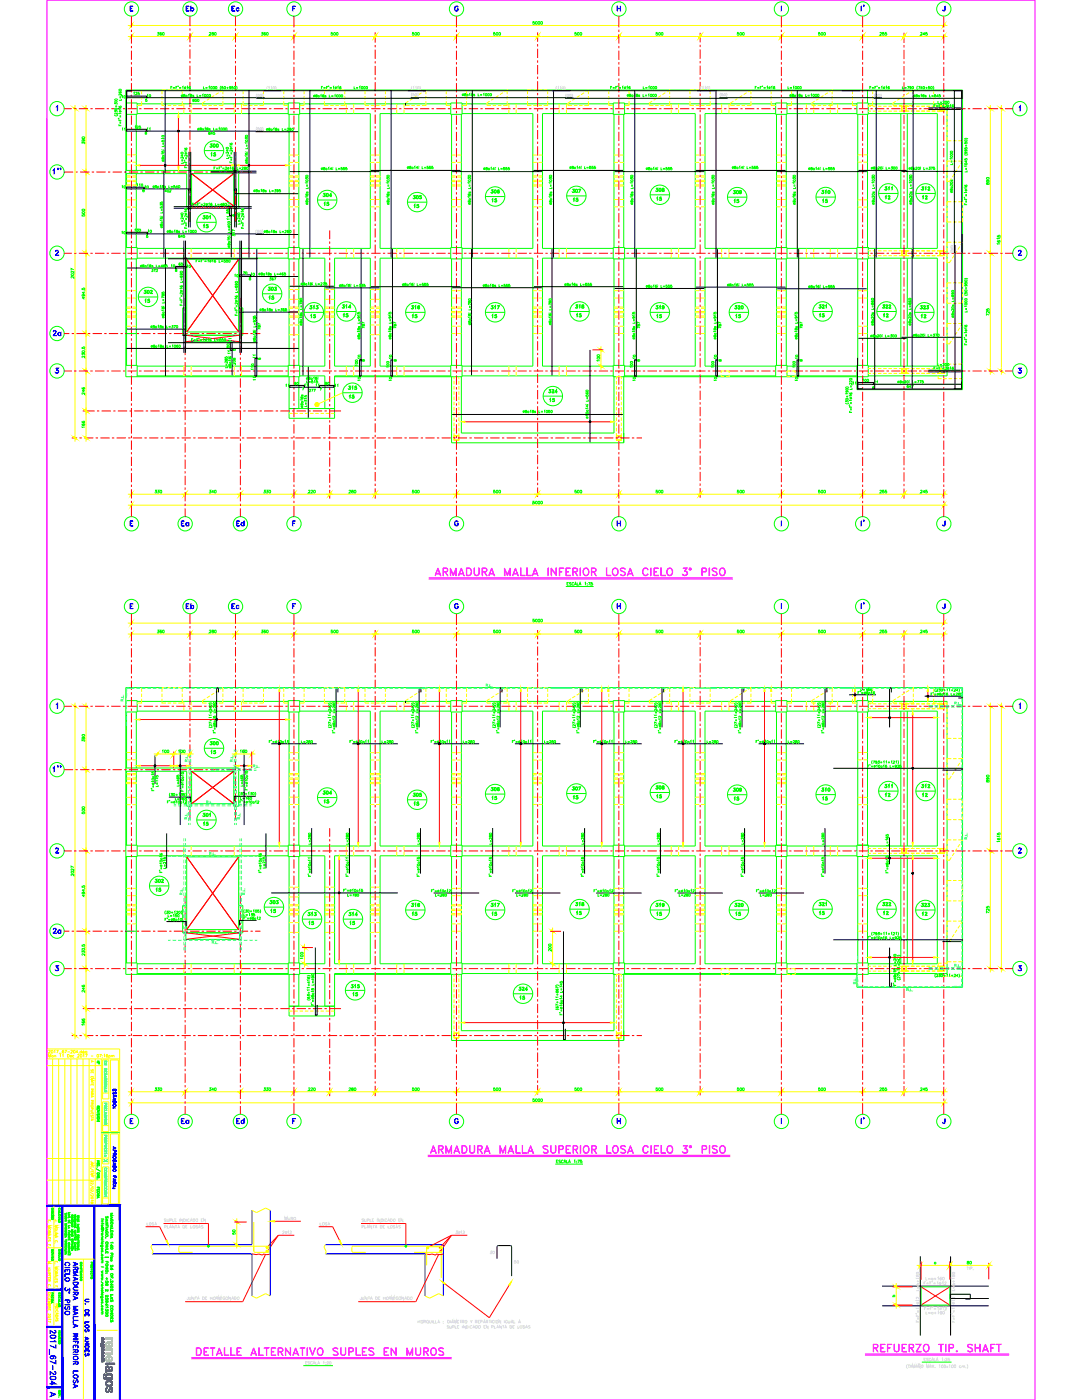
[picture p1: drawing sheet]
<svg xmlns="http://www.w3.org/2000/svg" width="216mm" height="279mm" viewBox="0 0 216 279" stroke-linecap="round" stroke-linejoin="round" font-family="sans-serif">
<defs><g id="words">
<g font-size="4" fill="#0f0">
<text x="36" y="3.5">Eb</text>
<text x="45.2" y="3.5">Ec</text>
<text x="34.9" y="106.2">Ea</text>
<text x="45.9" y="106.2">Ed</text>
<text x="36" y="122.8">Eb</text>
<text x="45.2" y="122.8">Ec</text>
<text x="34.9" y="225.4">Ea</text>
<text x="45.9" y="225.4">Ed</text>
</g>
<g font-size="3.5" fill="#0f0">
<text x="40.6" y="30.7">300</text>
<text x="40.9" y="32.5">15</text>
<text x="97" y="41.6">15</text>
<text x="129.8" y="41.3">15</text>
<text x="145.3" y="41.6">15</text>
<text x="163" y="41.6">15</text>
<text x="175.3" y="40.9">12</text>
<text x="182.7" y="40.9">12</text>
<text x="22.9" y="48">10</text>
<text x="46.9" y="42.3" transform="rotate(-90 46.9 42.3)">11</text>
<text x="63.5" y="42.3">15</text>
<text x="81.5" y="42.7">15</text>
<text x="27.5" y="60">302</text>
<text x="32.8" y="54.7">10</text>
<text x="34.6" y="54.3">65</text>
<text x="36" y="54.7">10</text>
<text x="30.7" y="61.7" transform="rotate(-90 30.7 61.7)">15</text>
<text x="52.6" y="61">15</text>
<text x="60.7" y="64.6">15</text>
<text x="67" y="62.8">314</text>
<text x="67.4" y="64.6">15</text>
<text x="81.1" y="64.6">15</text>
<text x="97" y="64.6">15</text>
<text x="113.9" y="64.6">15</text>
<text x="129.8" y="64.6">15</text>
<text x="148.5" y="64.6" transform="rotate(-90 148.5 64.6)">15</text>
<text x="162.3" y="64.6">15</text>
<text x="175" y="64.6">12</text>
<text x="182.4" y="62.8">323</text>
<text x="182.7" y="64.6">12</text>
<text x="157.3" y="77.3">10</text>
<text x="68.4" y="80.8">15</text>
<text x="108.3" y="81.5">15</text>
<text x="40.6" y="149.9">300</text>
<text x="40.9" y="151.7">15</text>
<text x="63.5" y="161.6">15</text>
<text x="81.5" y="161.9">15</text>
<text x="99.8" y="160.9" transform="rotate(-90 99.8 160.9)">15</text>
<text x="116.1" y="160.9" transform="rotate(-90 116.1 160.9)">15</text>
<text x="129.8" y="160.5">15</text>
<text x="148.2" y="160.9" transform="rotate(-90 148.2 160.9)">15</text>
<text x="163" y="160.9">15</text>
<text x="175.3" y="160.2">12</text>
<text x="182.7" y="160.2">12</text>
<text x="29.6" y="177.4">302</text>
<text x="30" y="179.2">15</text>
<text x="52.9" y="183.4">15</text>
<text x="60.3" y="185.9">15</text>
<text x="68.4" y="185.9">15</text>
<text x="116.8" y="183.8" transform="rotate(-90 116.8 183.8)">15</text>
<text x="162.3" y="183.8">15</text>
<text x="175" y="183.8">12</text>
<text x="69.1" y="200">15</text>
<text x="105.5" y="200.7" transform="rotate(-90 105.5 200.7)">15</text>
</g>
<g font-size="3.5" fill="#f00">
<text x="9.2" y="68.1">2a</text>
<text x="9.2" y="187.3">2a</text>
<text x="102.3" y="199">324</text>
</g>
<text font-size="3.5" fill="#0ff" x="19.4" y="233.2">X</text>
<text font-size="3.5" x="96.7" y="251.5">30</text>
<text font-size="3.5" fill="#dcdcdc" x="191.9" y="253.6">80</text>
<g font-size="3.1" fill="#0f0">
<text x="173.2" y="3.5" transform="rotate(-90 173.2 3.5)">I'</text>
<text x="30" y="8.1">360</text>
<text x="40.6" y="8.1">280</text>
<text x="50.8" y="8.1">360</text>
<text x="64.9" y="8.1">500</text>
<text x="81.1" y="8.1">500</text>
<text x="97.4" y="8.1">500</text>
<text x="113.6" y="8.1">500</text>
<text x="129.8" y="8.1">500</text>
<text x="161.9" y="8.1">500</text>
<text x="174.3" y="8.1">255</text>
<text x="182.4" y="8.1">245</text>
<text x="22.9" y="20.8">10</text>
<text x="27.9" y="21.5">5</text>
<text x="17.6" y="30" transform="rotate(-90 17.6 30)">390</text>
<text x="23.3" y="27.2">11</text>
<text x="28.2" y="27.2">11</text>
<text x="22.9" y="38.8">10</text>
<text x="27.5" y="38.8">10</text>
<text x="113.2" y="41.3">15</text>
<text x="17.6" y="44.4" transform="rotate(-90 17.6 44.4)">500</text>
<text x="28.2" y="47.6">10</text>
<text x="39.5" y="46.6">15</text>
<text x="45.2" y="44.4">6</text>
<text x="46.6" y="45.2" transform="rotate(-90 46.6 45.2)">11</text>
<text x="47.6" y="48.3" transform="rotate(-90 47.6 48.3)">317</text>
<text x="28.9" y="55.4">372</text>
<text x="45.5" y="56.4">10</text>
<text x="48.7" y="56.1">10</text>
<text x="52.6" y="57.2">367</text>
<text x="46.6" y="70.6" transform="rotate(-90 46.6 70.6)">50</text>
<text x="46.9" y="69.5" transform="rotate(-90 46.9 69.5)">11</text>
<text x="46.9" y="72" transform="rotate(-90 46.9 72)">11</text>
<text x="51.9" y="72.7" transform="rotate(-90 51.9 72.7)">11</text>
<text x="51.9" y="77.3" transform="rotate(-90 51.9 77.3)">11</text>
<text x="70.9" y="73.4">8</text>
<text x="72.7" y="77.3" transform="rotate(-90 72.7 77.3)">10</text>
<text x="79" y="72.7" transform="rotate(-90 79 72.7)">10</text>
<text x="79" y="77.3" transform="rotate(-90 79 77.3)">10</text>
<text x="125.9" y="73.4">8</text>
<text x="127.7" y="77.3" transform="rotate(-90 127.7 77.3)">10</text>
<text x="143.9" y="72.7" transform="rotate(-90 143.9 72.7)">10</text>
<text x="143.9" y="77.3" transform="rotate(-90 143.9 77.3)">10</text>
<text x="158.4" y="73.4">8</text>
<text x="169" y="78">11</text>
<text x="173.2" y="77.6">11</text>
<text x="17.6" y="80.1" transform="rotate(-90 17.6 80.1)">246</text>
<text x="55.7" y="78.3">11</text>
<text x="58.9" y="79">7</text>
<text x="59.6" y="78.3">11</text>
<text x="60.3" y="79.4">277</text>
<text x="61.7" y="78.3">11</text>
<text x="62.4" y="79">7</text>
<text x="65.6" y="78.3">11</text>
<text x="17.6" y="86.8" transform="rotate(-90 17.6 86.8)">166</text>
<text x="29.6" y="99.5">330</text>
<text x="40.6" y="99.5">340</text>
<text x="51.5" y="99.5">330</text>
<text x="60.3" y="99.5">220</text>
<text x="68.4" y="99.5">280</text>
<text x="81.1" y="99.5">500</text>
<text x="97.4" y="99.5">500</text>
<text x="113.6" y="99.5">500</text>
<text x="129.8" y="99.5">500</text>
<text x="161.9" y="99.5">500</text>
<text x="174.3" y="99.5">255</text>
<text x="182.4" y="99.5">245</text>
<text x="173.2" y="106.2" transform="rotate(-90 173.2 106.2)">I'</text>
<text x="173.2" y="122.8" transform="rotate(-90 173.2 122.8)">I'</text>
<text x="17.6" y="149.2" transform="rotate(-90 17.6 149.2)">390</text>
<text x="31" y="151.3">100</text>
<text x="34.2" y="151.3">100</text>
<text x="46.6" y="151.3">100</text>
<text x="17.6" y="163.7" transform="rotate(-90 17.6 163.7)">500</text>
<text x="39.5" y="165.8">15</text>
<text x="81.1" y="183.8">15</text>
<text x="97" y="183.8">15</text>
<text x="129.8" y="183.8">15</text>
<text x="145.7" y="183.8">15</text>
<text x="182.7" y="183.8">12</text>
<text x="110.8" y="191.2" transform="rotate(-90 110.8 191.2)">200</text>
<text x="17.6" y="199.3" transform="rotate(-90 17.6 199.3)">246</text>
<text x="17.6" y="206" transform="rotate(-90 17.6 206)">166</text>
<text x="29.6" y="218.7">330</text>
<text x="40.6" y="218.7">340</text>
<text x="51.5" y="218.7">330</text>
<text x="60.3" y="218.7">220</text>
<text x="68.4" y="218.7">280</text>
<text x="81.1" y="218.7">500</text>
<text x="97.4" y="218.7">500</text>
<text x="113.6" y="218.7">500</text>
<text x="129.8" y="218.7">500</text>
<text x="161.9" y="218.7">500</text>
<text x="174.3" y="218.7">255</text>
<text x="182.4" y="218.7">245</text>
<text x="173.2" y="225.4" transform="rotate(-90 173.2 225.4)">I'</text>
<text x="176.7" y="260">b</text>
</g>
<g font-size="3.1" fill="#f00">
<text x="46.6" y="43.7" transform="rotate(-90 46.6 43.7)">55</text>
<text x="170.7" y="77.3">100</text>
</g>
<g font-size="3.1" fill="#ff0">
<text x="51.5" y="75.1" transform="rotate(-90 51.5 75.1)">110</text>
<text x="77.3" y="73.4">8</text>
<text x="142.2" y="73.4">8</text>
<text x="16.9" y="213.1">A</text>
<text x="18" y="234.9">/</text>
</g>
<text font-size="3.1" fill="#0ff" x="39.2" y="164">301</text>
<text font-size="3.1" fill="#dcdcdc" x="101.2" y="253.3">50</text>
</g></defs>
<!-- layer: RLA-FORMATO -->
<path d="M9.4 0h197.1v279.4h-197.1z" fill="none" stroke="#f0f" stroke-width=".2"/>
<g fill="none" stroke="#ff0" stroke-width=".2">
<path d="M9.4 209.3h14.5v31.3M9.4 212.7h10.8M9.4 211.3h14.5M9.7 209.7h.3l-.3 .5h.4M9.7 211v-.6l.2 .6 .2-.6v.6M10.5 211.3v29.3M10.8 209.7l.1-.1v.6M10.8 210.7h.3v.3M10.8 210.6v.4M11.3 209.6h.3l-.2 .6M11.7 211.3v29.3M11.7 210.2h.6"/>
<path d="M11.9 210.5l.2-.1v.6M12.4 210.5l.2-.1v.6M12.7 209.7v-.1a.24 .24 0 0 0-.3 .3 .24 .24 0 0 0 .3 .2 .17 .17 0 0 0-.1-.3 .17 .17 0 0 0-.2 .2M12.9 209.6h.4l-.3 .6M12.9 211.4v29.3M13.5 210.4h.2a.29 .29 0 0 1 .2 .3 .29 .29 0 0 1-.2 .3h-.2zM13.5 209.9h.4M14 210.8l.3-.1a.17 .17 0 0 0-.3 0 .17 .17 0 0 0 0 .3 .17 .17 0 0 0 .3-.1M14.1 209.7h.3l-.3 .5h.4M14.1 211.3v29.3M14.8 210.7a.17 .17 0 0 0-.3 0 .17 .17 0 0 0 0 .2 .17 .17 0 0 0 .3 0M15.4 211.3v29.3"/>
<path d="M15.5 210.6l.2-.2 .1 .2-.3 .4h.3M15.6 210h-.4l.2-.4v.6M15.7 210.1h.1M16.6 211.3v29.3M17.8 211.3v29.3M19 211.3v29.3M20.2 211.3v29.3M20.5 211.5h1.2v7.8h-1.2zM20.5 219.9h1.2v5.9h-1.2zM20.5 218.1h1.2M20.7 210.5l.1-.1v.6M21.5 210.5a.24 .24 0 0 0-.3 .2 .24 .24 0 0 0 .3 .2 .16 .16 0 0 0-.1-.2 .16 .16 0 0 0-.2 .1"/>
<path d="M21.7 210.7a.17 .17 0 0 1 .3 0 .17 .17 0 0 1 0 .2 .17 .17 0 0 1-.3 0M21.7 210.6v.6M22.1 211.5h1.5v14.3h-1.5zM22.2 210.7h.3v.3M22.2 210.6v.4M22.5 210.7h.2l.1 .3M9.4 231.2h10.8M9.4 235.5h10.8M20.5 232.3v-6h1.2v6M20.5 232.9v7.4h1.2v-7.4M20.5 224.6h1.2M20.5 239.1h1.2"/>
<path d="M22.1 226.3h1.5v14h-1.5zM9.4 249h3M9.6 258h.5v.1l-.4 .2zM9.6 259.6v-.3h.5v.3M9.6 259.8h.5l-.5 .1 .5 .2h-.5M9.6 251.8h.5l-.5 .2 .5 .2h-.5M9.6 252.3h.1M9.6 254h.5l-.1 .4-.2-.4M9.6 254.5h.5v.3M9.6 255.2v-.2h.5v.2M9.6 255.4h.5l-.1 .3-.2-.3M9.6 256.9h.1"/>
<path d="M9.6 258.4h.5M9.6 259.1h.5M9.6 253h.5M9.7 259l-.1-.3 .3-.1a.17 .17 0 0 1 .2 .2 .17 .17 0 0 1-.2 .2M9.7 256.7l-.1-.3 .3-.1a.17 .17 0 0 1 .2 .2 .17 .17 0 0 1-.2 .2M9.7 253l.4 .4M9.8 254.5v.2M9.8 255v.1M9.8 259.3v.2M9.8 255.5l-.2 .2M9.9 253.2l-.3 .2M10.1 253.5h-.4l-.1 .2 .1 .1 .4 .1"/>
<path d="M10.8 240.6v24.2M12.4 251.3h6.4M16.6 251.3v28.1M9.6 260.8h.5l-.1 .3-.2-.3M9.6 261.6v-.3h.5v.3M9.8 260.3l.2 .3 .1-.3h-.5v.3l.2-.1M9.8 261.3v.2M9.8 261l-.2 .1M9.9 262.2l.2 .1-.1 .2-.4-.3v.3M10 263.2l.1 .1h-.5M10.1 263.6v.3l-.5-.2M11.1 260.4h.5l-.5 .3h.5"/>
<path d="M11.1 260.9h.5v.2l-.4 .1zM11.1 262l.5 .2-.5 .2M11.1 262.5h.5a.25 .25 0 0 1-.3 .3 .25 .25 0 0 1-.2-.3zM11.1 262.9l.5 .2-.5 .2M11.1 260.2h.5M11.1 261.4h.5M11.2 263.4v.3l.2-.3h.2l-.1 .3M11.2 261.9l-.1-.1 .1-.2a.23 .23 0 0 1 .3 0 .23 .23 0 0 1 .1 .2l-.1 .1M11.2 262.1v.2M11.2 263v.2M19.3 265.5h4.2"/>
<circle cx="10.4" cy="209.9" r=".25"/>
<circle cx="10.5" cy="210.8" r=".17"/>
<circle cx="14.8" cy="209.9" r=".25"/>
<circle cx="9.8" cy="262.8" r=".23"/>
</g>
<g fill="none" stroke="#0ff" stroke-width=".2">
<path d="M20.8 211.7h.5v.3v-.3M20.8 212.2h.5l-.4 .3h.4h-.5l.5-.3zM20.8 213.2h.5v.3l-.4 .1zM20.8 213.7h.5v.3v-.2M20.8 214.7l.5 .2-.5 .2 .5-.2zM20.8 215.5l.3-.2zM20.8 216.7l.5 .1h-.5v.2zM20.8 217.1l.5 .1h-.5v.2zM20.8 211.7v.3zM20.8 213.3a.25 .25 0 0 0 .2 .2 .25 .25 0 0 0 .3 0v-.2M20.8 213.8v.2zM20.9 214.2v.3l.4-.3v.3v-.3l-.4 .3z"/>
<path d="M20.9 214.7v.3M21.1 211.7v.2v-.2M21.1 213.8v.1v-.1M21.1 215.2v.3h.2v-.3h-.5h.5v.3h-.2v-.3M21.1 215.7l.1 .3 .1-.3h-.5h.5v.3h-.2v-.3M21.1 215.8l-.3 .2 .3-.1M20.8 237.7h.5zM20.8 238.4h.5l-.4 .4h.4h-.5l.5-.3zM20.8 220.9l.3-.1zM20.8 221.1h.5v.3v-.2h-.5v.2zM20.8 221.6h.5h-.5v.3zM20.8 222l.5 .1z"/>
<path d="M20.8 222.3h.5l-.4 .1 .4 .3h-.5l.4-.1-.4-.2 .4-.1zM20.8 222.8l.5 .1zM20.8 223.1h.5l-.4 .3h.4h-.5l.5-.3zM20.8 223.6l.5 .2-.5 .1 .5-.1zM20.8 229.1h.5v.3M20.8 229.1v.3zM20.9 236.1h.4l-.5 .1 .1 .2h.4h-.4zM20.9 228.6h.4l-.5 .1 .1 .2h.4h-.4zM20.9 237.5a.2 .2 0 0 1-.1-.2 .2 .2 0 0 1 .2-.2h.1a.2 .2 0 0 1 .2 .2 .2 .2 0 0 1-.1 .2M20.9 223.6v.3M21.1 226.6l.1 .3 .1-.4h-.5l.5 .1v.2h-.2v-.2M21.1 227.1v.2h.2v-.3h-.5l.5 .1v.2h-.2v-.2"/>
<path d="M21.1 227.2l-.3 .2 .3-.2M21.1 228.1v.2l.2 .1v-.3h-.5h.5v.2h-.2v-.2M21.1 220.2v.2l.2 .1v-.3h-.5h.5v.2h-.2v-.2M21.1 220.7v.2h.2v-.3h-.5l.5 .1v.2h-.2v-.2M21.1 221.2v.1v-.1M21.1 224.1l.1 .3 .1-.3h-.5h.5v.3h-.2v-.3M21.1 224.2l-.3 .2 .3-.1"/>
<circle cx="21.1" cy="217.7" r=".22"/>
<circle cx="21.1" cy="216.4" r=".22"/>
<circle cx="21.1" cy="217.7" r=".24"/>
<circle cx="21.1" cy="216.4" r=".24"/>
<circle cx="21.1" cy="236.8" r=".23"/>
<circle cx="21.1" cy="227.7" r=".22"/>
<circle cx="21.1" cy="238.1" r=".22"/>
<circle cx="21.1" cy="238.1" r=".24"/>
<circle cx="21.1" cy="227.7" r=".24"/>
</g>
<g fill="none" stroke="#0f0" stroke-width=".2">
<path d="M19.4 220.7h.4zM19.4 221l.2-.1zM19.4 221.2h.5v.3l-.1-.3h-.4v.3zM19.4 221.8l.5-.2-.5 .2 .5 .2zM19.4 222.1h.5zM19.4 222.8h.5zM19.4 223.5h.5l-.5 .3h.5h-.5l.4-.3zM19.4 236.9h.5v.3l-.1-.3zM19.4 238.3h.5zM19.4 238.6h.5zM19.4 238.7l.5 .2-.5 .2 .4-.2zM19.4 222.3l.1 .3 .3-.3v.3l-.1-.3-.3 .3z"/>
<path d="M19.5 238.8v.3M19.6 220.7l.2 .3 .1-.3-.1 .3h-.2zM19.6 238.3v.3M19.6 221.2v.2zM19.6 236.9v.2zM19.6 237.4v.1zM19.8 237.4l.1 .2zM19.9 237.3h-.5v.3v-.2M20.2 226.1h3.7M10.3 241.1h.3v.2l-.3 .1zM10.3 241.6h.3zM10.3 242.6h.3l-.3 .3h.3h-.3l.3-.3z"/>
<path d="M10.3 258h.3zM10.3 259.3h.3zM10.3 259.5l.3 .1zM10.3 259.7l.3 .2-.3 .1 .3-.1zM10.3 249.3h.3v.3h-.1v-.2v.2l.1-.2zM10.3 249.6l.2-.1zM10.3 249.8h.3v.2v-.2h-.3v.2zM10.3 250.3l.3-.2-.3 .2 .3 .2zM10.3 250.6l.3 .1zM10.3 242.2h.3M10.3 258.4h.3M10.3 241.1h.3v.2h-.3z"/>
<path d="M10.3 241.8l.1 .2 .2-.3v.3v-.3l-.3 .3zM10.3 242.2v.2zM10.3 258.4v.3zM10.3 250.8l.1 .3 .2-.3v.3v-.3l-.3 .3zM10.4 259.1a.18 .18 0 0 1-.1-.3 .18 .18 0 0 1 .3 0 .18 .18 0 0 1 0 .3M10.4 259.7v.3M10.5 242.2v.1v-.1M10.5 258v.1v-.1M10.5 258.4v.2v-.2M10.5 259.3v.2v-.2M10.5 249.8v.1v-.1M10.6 242.2v.2z"/>
<path d="M10.6 258v.3zM10.6 258.4v.3zM10.7 242.6v.3zM11.7 241.5l.4 .2-.4 .2 .3-.2zM11.7 242h.4h-.4v.3zM11.7 243.3h.4h-.4v.3zM11.7 259.3l.4 .1-.4 .2 .3-.2zM11.7 259.7l.4 .1h-.4v.2zM11.7 249.3h.4l-.1 .3h-.3zM11.7 249.8h.4zM11.7 250h.4l-.1 .2-.3 .1zM11.7 242.9l.4-.1-.4 .2 .4 .1h-.4z"/>
<path d="M11.7 258v.3v-.3h.4v.3l-.1-.3M11.7 258.4l.1 .3 .2-.3v.3v-.3l-.3 .3zM11.7 249.4h.3v.2h-.3zM11.7 250l.1 .3 .1-.3v.2h.1v-.2M11.7 250.5l.4-.1-.4 .2 .4 .1h-.4zM11.7 250.9v.2h.4h-.4zM11.8 241.4a.18 .18 0 0 1 0-.3 .18 .18 0 0 1 .2 0 .18 .18 0 0 1 0 .3M11.8 242.7a.19 .19 0 0 1-.1-.3 .19 .19 0 0 1 .3 0 .19 .19 0 0 1 0 .3M11.8 259.1a.18 .18 0 0 1 0-.2 .18 .18 0 0 1 .2 0 .18 .18 0 0 1 0 .2M11.8 241.6v.2M11.8 259.3v.3M11.9 258v.1z"/>
<path d="M13 242.5h.3zM13 242.6h.3l-.3 .2 .3 .1h-.3h.2l-.2-.1 .2-.2zM13 242.6h.1M13 243.4h.3l-.3 .2 .3 .1h-.3l.3-.3zM13 244.5l.3 .1-.3 .2 .3-.2zM13 244.9h.3l-.3 .2h.3h-.3l.3-.2zM13 245.2l.3 .1zM13 245.5h.3zM13 246h.3v.2v-.2M13 246.3l.3 .3v-.3v.2M13 246.7l.3 .1-.3 .1 .3-.1zM13 247.5h.3z"/>
<path d="M13 248.1h.3v.2l-.2-.1v-.1l.2 .2v-.2zM13 248.4h.3v.2h-.2v-.2l.1 .2h.1v-.2zM13 248.4h.1M13 248.6l.1-.1zM13 248.8h.3v.2v-.2M13 249.1l.3 .1-.3 .1 .3-.1zM13 249.4l.3 .1h-.3v.2zM13 249.7h.3v.3h-.3zM13 250.1l.3 .1-.3 .1 .3-.1zM13 246.3l.3 .2M13 246v.2zM13 246.3v.3z"/>
<path d="M13 248.8v.2zM13 249.8h.3v.1l-.2-.1-.1 .2zM13 242.1v.2l.2-.2 .1 .2M13 244.2v.2l.3-.2v.2M13 245.6h.3l-.3 .1 .3 .2h-.3zM13 244.5v.2M13 246.7v.2M13 249.1v.2M13 250.1v.2M13.1 244.5v.2M13.1 246.7v.2M13.1 249.1v.2"/>
<path d="M13.1 250.1v.2M13.1 248.2l-.1 .1 .1-.1M13.1 245.3v.2M13.1 246v.1zM13.1 248.8v.1zM13.3 247.4v.2zM13.6 242h.4h-.4v.2zM13.6 242.7h.4zM13.6 243.5h.4v.2l-.3 .1zM13.6 244.6h.4h-.4v.2zM13.6 244.8l.4 .2-.4 .1 .3-.1zM13.6 245.6h.1"/>
<path d="M13.6 246.6h.4l-.3 .2 .3 .1h-.4l.3-.3zM13.6 247.1h.4zM13.6 247.3h.4v.2v-.2h-.4v.2zM13.6 248h.4l-.3 .1 .3 .2h-.4l.3-.1-.3-.1 .3-.1zM13.6 248.4l.4 .1-.4 .1 .3-.1zM13.6 248.8h.4zM13.6 249l.2-.1zM13.6 249.2h.1M13.6 249.4h.4zM13.6 249.6h.4l-.3 .2h.3h-.4l.3-.2zM13.6 249.9h.4v.2v-.1h-.4v.1zM13.6 250.3l.4 .2v-.2v.2z"/>
<path d="M13.6 246.3h.4M13.6 243.9h.4M13.6 242.3h.4l-.4 .1 .4 .1h-.3zM13.6 242.8l.1 .2 .2-.2 .1 .2-.1-.2-.2 .2zM13.6 243.9v.2zM13.6 246l.4-.1-.4 .1 .4 .1h-.3zM13.6 246.3v.2zM13.6 250.3v.2zM13.7 244.9v.2M13.7 248.4v.2M13.8 243.9v.1v-.1M13.8 245.6v.1v-.1"/>
<path d="M13.8 246.3v.1v-.1M13.8 247.3v.1v-.1M13.8 250h.1M13.8 248.8l.1 .2 .1-.2M14 243.9v.2v-.2M14 244.1h.1M14 245.6h-.4h.4M14 245.6v.2v-.2M14 245.8h.1M14 246.3v.2v-.2M14 246.5h.1M14 247.5h.1"/>
<path d="M14 248.8l-.1 .2-.1-.2M14 249.2h-.4h.4M14 250.1h.1M14 247v.2M14 249.1v.2M14.3 242.5h.2v.2a.15 .15 0 0 0 .1-.2 .15 .15 0 0 0-.2 0 .15 .15 0 0 0-.1 .2h.1zM14.3 243.2h.3l-.3 .2 .3 .1h-.3l.3-.3zM14.3 243.2h.1M14.3 243.6l.3 .2v-.2v.2zM14.3 243.6v.2v-.2M14.3 243.9l.3 .2-.3 .1 .3-.1zM14.3 244.3h.3h-.3v.2z"/>
<path d="M14.3 245.3l.3 .1-.3 .2 .3-.2zM14.3 245.7h.3zM14.3 246h.3zM14.3 246.1l.3 .2-.3 .1 .3-.1zM14.3 246.5v.2l.2-.2 .1 .2v.1l-.1-.3-.2 .3zM14.3 247.2h.3v.3v-.2h-.3v.2zM14.3 247.6v.2l.3-.2v.2v-.2l-.3 .2zM14.3 247.9h.3zM14.3 248.2l.3 .2-.3 .1 .3-.1zM14.3 248.2h.1M14.3 248.6h.3zM14.3 248.9l.3 .3v-.3v.3l-.3-.2v.2z"/>
<path d="M14.3 249.3l.3 .1-.3 .2 .3-.2zM14.4 243.9v.3M14.4 245.3v.2M14.4 246.2v.2M14.4 248.3v.2M14.4 249.3v.2M14.4 245.8l-.1 .1 .1-.1M14.4 247.3v.1l.1-.1M14.4 248.7l-.1 .1 .1-.1M14.5 245.7v.2l.1-.2M14.5 247.9v.2l.1-.2M14.5 248.6v.2l.1-.2"/>
<path d="M14.6 245.7v.2l-.2-.2M14.6 247.9v.3l-.2-.3M14.6 248.6v.2l-.2-.2M14.8 242.4h.4l-.3 .2 .3 .1h-.4h.3l-.3-.1 .3-.1zM14.8 242.8l.4 .2-.4 .1 .4-.1zM14.8 243.2h.1M14.8 243.6h.4zM14.8 243.7l.4 .1-.4 .2 .4-.2zM14.8 243.7h.1M14.8 244.1h.4l-.3 .2h.3h-.4l.4-.2zM14.8 244.5h.4l-.3 .2h.3h-.4l.4-.2zM14.8 246.3h.4z"/>
<path d="M14.8 246.6h.4zM14.8 247.3h.4zM14.8 248.3l.4 .1-.4 .2 .4-.2zM14.8 249.4l.4-.1-.2 .1 .2 .2zM14.8 245.5h.4M14.9 245.9h.3l-.3 .1 .3 .1h-.3zM14.9 248.7h.3l-.3 .1 .3 .1h-.3zM14.9 248.2a.15 .15 0 0 1 0-.2 .15 .15 0 0 1 .2 0 .15 .15 0 0 1 .1 .2h-.1M14.9 242.9v.2M14.9 243.7v.2M14.9 248.3v.2M15 245.5l.2 .3-.2-.3"/>
<path d="M15 243.2v.2h.2v-.2v.2h-.2zM15 243.3l-.2 .1 .2-.1M15 246.3l.1 .2 .1-.2v.2zM15 247.3l.1 .2 .1-.2v.2h-.2zM15 247.4l-.2 .1 .2-.1M15 244.9v.1zM15 246.6v.1zM15 247v.1zM15 245.6l-.2 .2 .2-.2M15.2 243.2h-.4h.4M15.2 244.8v.2v-.1M15.2 245h.1"/>
<path d="M15.2 244.8h-.4v.2l.1-.1M15.2 246.6v.2v-.2M15.2 246.8h.1M15.2 246.9v.2v-.1M15.2 247.1h.1M15.2 246.9h-.4v.2l.1-.1M15.2 249.1h-.4l.4 .1M15.2 249v.3M15.4 242.6h.4v.1l-.1 .1-.1-.2 .1 .2 .1-.2zM15.4 242.8l.2-.1zM15.4 243.2h.4l-.3 .3h.3h-.4l.3-.2zM15.4 244.3h.4h-.3l-.1 .2z"/>
<path d="M15.4 244.6l.4 .1-.4 .2 .3-.2zM15.4 244.6h.1M15.4 247.2h.4l-.3 .2h.3h-.4l.3-.2zM15.4 247.6l.4 .1zM15.4 247.9h.4v.2l-.2-.1v-.1l.1 .2 .1-.2zM15.4 248.1l.2-.1zM15.4 248.5h.4v.2h-.2v-.1l.1 .2 .1-.2zM15.4 248.9l.4 .1-.4 .1 .3-.1zM15.4 248.9h.1M15.5 243l-.1 .1v-.2h.4v.2v-.1M15.5 243.6l-.1 .2v-.2h.4v.2v-.2M15.5 248.2l-.1 .2v-.2h.4v.2v-.2"/>
<path d="M15.5 245h.2l.1 .2-.1-.2h-.2v.2h.1l-.2-.1zM15.5 245.7v.2l.2-.2v.3v-.3l-.2 .3zM15.5 249.2v.2l.2-.2 .1 .2-.1-.2-.2 .2zM15.5 244.6v.2M15.5 248.9v.2M15.6 248.6l-.2 .2 .2-.1M15.6 243v.1zM15.6 243.6v.2zM15.6 248.2v.1zM15.8 247.5v.3zM16 252.9h.4l-.4 .3h.4h-.4l.3-.3zM16 254.1h.4l-.4 .3h.4h-.4l.3-.3z"/>
<path d="M16 254.6h.4zM16 254.8l.1 .3 .2-.1 .1-.2M16 253.7h.4M16 254.8h.4M16 253.7v.3zM16 254.8l.1 .3 .2-.1v-.2M16.1 252.2a.19 .19 0 0 1-.1-.2 .19 .19 0 0 1 .3 0 .19 .19 0 0 1 0 .2M16.2 253.7v.2v-.2M16.3 253.4h-.3h.3M16.3 253.3l.1 .3zM16.3 253.7l.1 .3zM18.1 251.9h.4v.2h-.2v-.2v.2h.1l.1-.2z"/>
<path d="M18.1 252.3h.4zM18.1 253.6v.3v-.2M18.1 254.6h.4zM18.3 252.3l.1 .3 .1-.3-.1 .3zM18.3 252.4l-.2 .2 .2-.1M18.3 253.3l.2 .2-.4-.2 .4-.1-.2 .1M18.3 253.7v.1zM18.5 253.7v.2zM18.5 254.5v.2zM18.5 253.6l-.4 .1M20.1 248.5v.3h.4h-.4zM20.1 258.8v.2l.4 .1h-.3z"/>
<path d="M20.2 243.3h.3zM20.2 243.5h.3zM20.2 245.7l.3 .1zM20.2 246.6l.3 .1zM20.2 247.7h.5zM20.2 248.2l.3 .1zM20.2 251.4h.3zM20.2 252.8l.5 .1zM20.2 253.8l.3-.2-.2 .2 .2 .1-.2 .1 .2 .1-.3-.1 .3-.1zM20.2 254.4l.3-.1-.2 .1 .2 .2-.2 .1 .2 .1-.3-.1 .3-.1zM20.2 255.1l.3-.1-.2 .1 .2 .1-.2 .1 .2 .2-.3-.2 .3-.1zM20.2 256h.3z"/>
<path d="M20.2 256.9h.3zM20.2 257.9h.5zM20.2 258.5h.3zM20.2 249.8h.2M20.3 250.1h.1M20.2 250.4a.16 .16 0 0 1 .3 0 .16 .16 0 0 1-.1 .2 .15 .15 0 0 0 .1-.2 .15 .15 0 0 0-.2 0v.3zM20.3 255.7h.1M20.2 258.2a.18 .18 0 0 1 .3 0 .18 .18 0 0 1 0 .3v-.3h-.2v.3zM20.2 258.8a.18 .18 0 0 1 .3 0 .18 .18 0 0 1 0 .2v-.2h-.2v.2zM20.3 245.1a.25 .25 0 0 1 .3-.1 .25 .25 0 0 1 .1 .4 .25 .25 0 0 1-.4 0h.3h-.2a.23 .23 0 0 0 .3-.2 .23 .23 0 0 0-.3-.2 .23 .23 0 0 0-.2 .3l.1 .1zM20.3 249.6v.2M20.3 259.8l-.1 .2h.2"/>
<path d="M20.3 246.1l.2 .1-.1 .2v-.3v.3a.15 .15 0 0 0 .1-.2 .15 .15 0 0 0-.2-.1v.3zM20.3 247.2h.2l-.1 .3v-.3v.3a.16 .16 0 0 0 .1-.3 .15 .15 0 0 0-.2 0v.3zM20.3 247.9a.19 .19 0 0 1 .2 .1 .19 .19 0 0 1 0 .2l-.1-.3-.2 .3zM20.3 248.5a.18 .18 0 0 1 .2 .1 .18 .18 0 0 1 0 .2l-.1-.3h-.1l-.1 .3zM20.3 249.6h-.1M20.3 249.6v.3l.1-.3M20.3 256.3l.2 .1-.1 .3v-.4l-.2 .3zM20.3 257.4l.2 .1-.1 .2v-.3v.3a.15 .15 0 0 0 .1-.2 .15 .15 0 0 0-.2-.1v.3zM20.3 259.8h-.1M20.3 259.8v.3l.1-.3M20.4 245.2h.2l-.1 .2v-.2h-.1v.2zM20.4 245.8l.1 .2z"/>
<path d="M20.4 256l.1 .2zM20.4 249.6h.1M20.4 259.8l.1 .3v-.3l-.2 .3M20.4 243.5l.1 .3h-.3h.3zM20.4 246.7l.1 .2-.3 .1 .3-.1zM20.4 251.4l.1 .3h-.3h.3zM20.4 251.7l.1 .3h-.3h.3zM20.4 256.9l.1 .3h-.3l.3-.1zM20.5 249.6v.2M20.5 244.1v.1zM20.5 249.8v-.2l-.2 .2M20.7 243.3h.1"/>
<path d="M20.7 244.2v.1l-.1-.2h-.4l.5 .1M20.9 250.9h.8zM21 247h.1h-.1M21.1 243.3l.5 .2-.5 .2 .4-.2zM21.1 243.9h.5l-.5 .4h.5h-.5l.4-.4zM21.1 244.6h.4zM21.1 245h.5zM21.1 245.2l.5 .2-.5 .2 .4-.2zM21.1 248.5h.5zM21.1 248.8h.5zM21.1 249.1h.5zM21.1 249.3h.5h-.5v.3z"/>
<path d="M21.1 249.8h.5v.3l-.1-.3h-.4v.3zM21.1 251.7h.5v.4l-.1-.3zM21.1 252.8h.5l-.5 .4h.5h-.5l.4-.3zM21.1 257.3l.3 .3 .1-.2v.2l-.1 .1-.3-.4v.4zM21.1 258.4l.3 .4 .1-.3v.3h-.1l-.3-.3v.3zM21.1 247v.1M21.1 242.8l.1 .3 .3-.3v.3v-.3l-.3 .3zM21.1 247h.1M21.1 254.1h.1M21.1 255.2h.4zM21.1 255.9l.1 .1 .2-.1M21.1 256.3h.4v.2"/>
<path d="M21.1 256.4l.1 .1 .2-.1M21.1 259.2l.1 .2 .2-.2M21.1 259.8v-.2a.23 .23 0 0 0 .2 .3 .23 .23 0 0 0 .2-.3 .18 .18 0 0 0-.2 .1 .18 .18 0 0 0 0 .2M21.1 245.8a.24 .24 0 0 1 .4 0 .24 .24 0 0 1 0 .4 .21 .21 0 0 0 0-.3 .21 .21 0 0 0-.3-.1 .21 .21 0 0 0 0 .3l.1-.1v.2l-.2-.1zM21.1 255.7h.1M21.1 259v.1M21.2 255.7h-.1a.19 .19 0 0 0 0 .2 .19 .19 0 0 0 .3 0v-.2h.1l.1 .2v-.2h-.2l-.1 .3M21.2 255.7v.3M21.2 259h-.1a.19 .19 0 0 0 0 .3 .19 .19 0 0 0 .3 0v-.2h.1l.1 .2v-.2l-.2-.1-.1 .4M21.2 259v.4M21.2 256.2v.3M21.2 243.3v.4"/>
<path d="M21.2 245.2v.4M21.2 243.4v.2M21.2 245.3v.2M21.3 255v.4zM21.3 259.7l.1-.1 .1 .1M21.3 249.8v.2v-.2M21.3 251.8v.1v-.1M21.3 256.2a.17 .17 0 0 1 .1 .3 .17 .17 0 0 1-.3 0v-.1a.23 .23 0 0 1 .3-.2 .23 .23 0 0 1 .1 .3M21.3 248.5v.3M21.4 254.1h.1M21.4 256.3l-.1-.1v.3M21.4 259.6v.3l-.1-.1"/>
<path d="M21.5 259.6v.3M21.5 244.5l.1 .3zM21.5 259.8l-.1 .1-.3-.1M22.1 242.1h.4l-.4 .3 .4 .2h-.4l.3-.1-.3-.1 .3-.2zM22.1 242.7l.4 .3-.4 .2 .4-.2zM22.1 243.9h.4v.2a.25 .25 0 0 1-.2 .2 .25 .25 0 0 1-.2-.2zM22.1 244.5l.4 .2-.4 .2 .4-.2zM22.1 245.1h.4h-.4v.3zM22.1 245.6h.4v.3v-.3h-.4v.3zM22.1 246.1h.4l-.4 .3 .4 .1h-.4l.4-.4zM22.1 246.6l.4 .3-.4 .2 .4-.2zM22.1 248h.4v-.1v.1z"/>
<path d="M22.1 250.1h.4v.3h-.2v-.3l.1 .3 .1-.3zM22.1 250.6l.3 .1zM22.1 252.5l.3 .3 .1-.3v.3h-.1zM22.1 252.5v.3v-.3M22.1 254.8h.4v.3v-.3zM22.1 255.6l.3 .3h.1v-.3l-.1 .3-.3-.3v.3v-.3M22.1 257.3l.4 .2v-.2l-.1 .3-.3-.4v.4v-.3M22.1 258.4h.4h-.4v.3zM22.1 258.8l.4 .2-.4 .2 .4-.2zM22.1 243.4a.23 .23 0 0 1 .4 0 .23 .23 0 0 1-.1 .4 .21 .21 0 0 0 .1-.4 .21 .21 0 0 0-.3 0 .21 .21 0 0 0 0 .3l.1-.1v.2l-.2-.1zM22.1 244h.4v.2l-.3 .1zM22.1 249.2h.4"/>
<path d="M22.1 255.3h.1M22.1 256.9h.4M22.1 259.4l.1 .4 .3-.4v.3v-.3l-.3 .4-.1-.1zM22.1 249.2a.2 .2 0 0 1 .2-.3 .2 .2 0 0 1 .2 .3M22.1 250.9v.2l.3-.2-.1 .3 .1-.3M22.1 257a.21 .21 0 0 1 .2-.3 .21 .21 0 0 1 .2 .3M22.2 248.4l.3 .3h-.4l.4-.1-.3-.2v.4zM22.2 253l.3 .3h-.4h.4l-.3-.3v.4zM22.2 256.1l.3 .3h-.4h.4l-.3-.3v.4zM22.2 242.8v.3M22.2 244.5v.4M22.2 246.7v.3"/>
<path d="M22.2 258.9v.3M22.3 250.9h.1M22.3 250.9l-.1 .3-.1-.3M22.3 245.6v.1zM22.3 254.8v.2zM22.5 250.6h.1M11.7 260.1l.4 .1-.4 .2 .3-.2zM11.7 265.6h.4l-.4 .3h.4h-.4l.3-.3zM11.7 266.5h.4l-.4 .2 .4 .2h-.4l.3-.1-.3-.1 .3-.1zM11.7 267h.4v.3l-.1-.2h-.3v.2zM11.7 267.5h.4l-.1 .2-.1-.1v-.1v.2h.1v-.2zM11.7 277.5h.4l-.1 .2-.1-.1v-.1v.2h.1v-.2z"/>
<path d="M11.7 277.7l.2-.1zM11.7 277.9h.4v.3l-.1-.3h-.3v.3zM11.7 278.4l.4-.1-.4 .1 .4 .2zM11.7 278.8h.1M11.7 260.6l.1 .2 .2-.3v.3v-.3l-.3 .3zM11.7 266.1l.4-.1-.4 .2 .4 .1h-.4zM11.8 260.1v.3M11.9 267.6l-.2 .1 .2-.1M11.9 267.1v.1zM11.9 277.9v.2zM20.2 261.6h.3zM20.3 260.3h.1"/>
<path d="M20.2 260.6a.16 .16 0 0 1 .3 0 .16 .16 0 0 1-.1 .3 .16 .16 0 0 0 .1-.3 .15 .15 0 0 0-.2 0v.3zM20.4 261.6l.1 .3h-.3h.3zM20.4 261.9l.1 .3-.3 .1 .3-.1zM21.1 260.9h.4v-.1l.1 .1zM21.1 261.5l.1 .1 .2-.1M21.1 262.1h.4M21.1 262.6h.4M21.1 262.1v-.1a.22 .22 0 0 1 .2-.2 .22 .22 0 0 1 .2 .2v.1M21.1 262.7v-.1a.22 .22 0 0 1 .3-.2 .22 .22 0 0 1 .1 .3M21.1 261.3h.1M21.2 261.3h-.1a.18 .18 0 0 0 0 .2 .18 .18 0 0 0 .3 0v-.1M21.2 261.3v.3"/>
<path d="M21.2 260.2l.3 .2h-.4h.5l-.4-.3v.4v-.3M21.4 261.4l.2 .2v-.3l-.1 .3-.1-.2-.1 .2M22.1 261.7h.4l-.4 .4h.4h-.4l.4-.3zM22.1 262.4h.4v.2a.24 .24 0 0 1-.2 .2 .24 .24 0 0 1-.2-.2zM22.1 263h.4v.3v-.3h-.4v.3zM22.1 262.4h.4v.3a.25 .25 0 0 1-.3 0 .25 .25 0 0 1-.1-.3zM22.1 263.5l.1 .3 .3-.4v.4v-.3l-.3 .3zM22.2 260.9a.23 .23 0 0 1-.1-.3 .23 .23 0 0 1 .4 0 .23 .23 0 0 1-.1 .3M22.3 263v.1z"/>
<circle cx="19.6" cy="237.9" r=".22"/>
<circle cx="19.6" cy="223.1" r=".2"/>
<circle cx="19.6" cy="223.1" r=".22"/>
<circle cx="10.5" cy="251.4" r=".16"/>
<circle cx="10.5" cy="243.2" r=".16"/>
<circle cx="10.5" cy="251.4" r=".19"/>
<circle cx="10.5" cy="243.2" r=".18"/>
<circle cx="11.9" cy="251.4" r=".16"/>
<circle cx="11.9" cy="251.4" r=".18"/>
<circle cx="11.9" cy="243.8" r=".16"/>
<circle cx="11.9" cy="243.8" r=".18"/>
<circle cx="13.1" cy="247.8" r=".15"/>
<circle cx="13.1" cy="243.2" r=".15"/>
<circle cx="13.2" cy="243.2" r=".17"/>
<circle cx="13.2" cy="247.8" r=".17"/>
<circle cx="14.5" cy="243" r=".15"/>
<circle cx="14.5" cy="244.7" r=".15"/>
<circle cx="14.5" cy="243" r=".17"/>
<circle cx="14.5" cy="244.7" r=".17"/>
<circle cx="15.6" cy="245.5" r=".15"/>
<circle cx="15.6" cy="246.5" r=".17"/>
<circle cx="15.6" cy="246.9" r=".15"/>
<circle cx="15.6" cy="246.9" r=".16"/>
<circle cx="15.6" cy="245.5" r=".16"/>
<circle cx="16.2" cy="255.4" r=".17"/>
<circle cx="16.2" cy="252.5" r=".16"/>
<circle cx="16.2" cy="255.4" r=".19"/>
<circle cx="16.2" cy="252.5" r=".18"/>
<circle cx="18.3" cy="255" r=".17"/>
<circle cx="18.3" cy="252.9" r=".16"/>
<circle cx="18.3" cy="255" r=".19"/>
<circle cx="18.3" cy="252.9" r=".18"/>
<circle cx="18.3" cy="254.2" r=".19"/>
<circle cx="20.4" cy="251" r=".18"/>
<circle cx="20.4" cy="244.6" r=".18"/>
<circle cx="20.4" cy="259.4" r=".18"/>
<circle cx="20.4" cy="259.4" r=".15"/>
<circle cx="20.4" cy="249.2" r=".15"/>
<circle cx="20.4" cy="249.2" r=".17"/>
<circle cx="20.4" cy="251" r=".15"/>
<circle cx="20.4" cy="244.6" r=".15"/>
<circle cx="21.3" cy="253.6" r=".22"/>
<circle cx="21.3" cy="252.4" r=".25"/>
<circle cx="21.3" cy="246.6" r=".25"/>
<circle cx="21.3" cy="253.6" r=".24"/>
<circle cx="21.3" cy="246.6" r=".22"/>
<circle cx="21.3" cy="252.4" r=".22"/>
<circle cx="21.3" cy="248" r=".25"/>
<circle cx="22.2" cy="251.5" r=".18"/>
<circle cx="22.2" cy="251.5" r=".15"/>
<circle cx="22.3" cy="254.4" r=".21"/>
<circle cx="22.3" cy="254.4" r=".23"/>
<circle cx="22.3" cy="256.9" r=".23"/>
<circle cx="22.3" cy="249.1" r=".23"/>
<circle cx="11.9" cy="268" r=".16"/>
<circle cx="11.9" cy="268" r=".18"/>
<circle cx="20.4" cy="261.2" r=".18"/>
<circle cx="20.4" cy="261.2" r=".15"/>
<circle cx="21.3" cy="262" r=".24"/>
<circle cx="21.3" cy="262.5" r=".23"/>
<circle cx="22.3" cy="261.3" r=".24"/>
<circle cx="22.3" cy="261.3" r=".21"/>
</g>
<g fill="none" stroke="#00f" stroke-width=".2">
<path d="M22.5 217.4h.7v.3v-.3M22.5 219l.7 .3-.7 .2 .6-.2zM22.5 219.7h.7v.2a.34 .34 0 0 1-.3 .3 .34 .34 0 0 1-.4-.3zM22.6 217.4l-.1 .3zM22.6 218l.1 .3 .4-.4 .1 .4-.2-.3-.4 .4zM22.6 219.8a.31 .31 0 0 0 .2 .3 .31 .31 0 0 0 .4-.2v-.1M22.7 219.1v.4M22.8 217.4v.2l.1-.2M23.2 218.7h-.7h.7M23.2 218.5v.4zM22.5 228.9l.7 .2-.7 .3 .6-.3zM22.5 235.2l.7 .3-.7 .2 .6-.2z"/>
<path d="M22.5 236.3l.3-.2zM22.5 236.5l.7 .2-.7 .3 .6-.3zM22.6 237.1v.1zM22.6 237.2h.1M22.6 221v.1zM22.6 221.1h.1M22.7 228.9v.4M22.7 235.3v.3M22.7 236.5v.4M22.8 234.7v.3l.3 .1 .1-.4h-.7h.7l-.1 .3h-.2v-.3M22.8 235.9l.1 .4h.2l.1-.4h-.7h.7l-.1 .4-.2-.1v-.3M22.9 237.1v.1z"/>
<path d="M22.9 237.2h.1M22.9 221v.1zM22.9 221.1h.1"/>
<circle cx="22.9" cy="220.6" r=".3"/>
<circle cx="22.9" cy="220.6" r=".27"/>
</g>
<g fill="#00f" stroke="#00f" stroke-width=".2">
<path d="M23.8 240.7v38.7h.2zM23.8 240.7l.2-.2v38.9zM9.4 240.7h14.4l.2-.2zM9.4 240.5h14.6l-14.6 .2z"/>
<path d="M18.7 240.6v38.8h.3zM18.7 240.6h.3v38.8z"/>
<path d="M12.3 240.6v38.8h.3zM12.3 240.6h.3v38.8z"/>
<path d="M9.4 257.3v.2l3-.2zM9.4 257.5l3-.2v.2z"/>
<path d="M9.4 264.7v.2l3-.2zM9.4 264.9l3-.2v.2z"/>
<path d="M9.4 276.7v.3l3-.3zM9.4 277l3-.3v.3z"/>
</g>
<!-- layer: RLA-LOGO -->
<g fill="none" stroke="#c0c0c0" stroke-width=".2">
<path d="M21.1 271.2h.1M21.1 268.3h.2M21.1 268.4h.1M21.1 268.4h.2M21.1 268.5h.2M21.1 271h.2M21.1 271.1h.2M21.1 271.3h.2M21.1 271.4h.2M21.1 267.2h1.4v-.2h-1.4v.2h.9M21.1 269.3h1.4v.2h-1.4zM21.1 267h1.4"/>
<path d="M21.1 267.1h1.4M21.1 268.6h.2M21.1 271.4h.3M21.1 269.3h1.4M21.1 269.4h1.4M21.1 270.1h1.3M21.1 268.6h.3M21.1 271.5h.3M21.1 268.7h.4M21.2 271.5h.3M21.2 268.7h.3v.2M21.2 271.5h.3v.2"/>
<path d="M21.2 268h1.1M21.2 270.8h1.1M21.2 268.8h.3M21.3 267.9h1M21.3 270.8h1M21.3 271.1h-.2M21.3 271.6h.2M21.3 268.2h-.2M21.3 268.8h.2M21.3 270.7h.9M21.3 271.7h.2M21.3 267.9h.9"/>
<path d="M21.4 268.1h-.3M21.4 268.9h.1M21.4 271h-.3M21.4 270.7h.7M21.4 270.9h-.3M21.4 267.8h.7M21.4 271.7h.1M21.5 268.1h-.4M21.5 268.9h.1M21.5 271.7h.1M21.5 270.6h.5M21.5 270.8l-.4 .1"/>
<path d="M21.5 267.8h.5M21.6 268h-.4M21.7 268v.9h.3M21.7 270.8v1h.2M21.7 268h.7M21.7 268.1h.2M21.7 268.2h.2M21.7 268.3h.2M21.7 268.4h.2M21.7 268.5h.2M21.7 268.6h.2M21.7 268.7h.2"/>
<path d="M21.7 268.7h.7M21.7 270.8h.2M21.7 270.9h.2M21.7 271h.2M21.7 271.1h.2M21.7 271.2h.2M21.7 271.3h.2M21.7 271.4h.2M21.7 271.5h.2M21.7 271.5h.6M21.9 268v.7M21.9 270.8v.8"/>
<path d="M21.9 270.8l.5 .1M22 267.2l.4 .1M22.1 268.1h.3M22.1 270.9h.3M22.1 271.7h-.4M22.1 269.5h.3M22.2 267.3h.2M22.2 268.1h.2M22.2 268.9h-.5M22.2 271h.2M22.2 269.6h.2M22.2 268.2h.2"/>
<path d="M22.2 267.4h.3M22.2 268.5h.2M22.2 268.8h-.5M22.2 271.4h.2M22.2 271.7h-.5M22.2 267.6h.3M22.2 268.2h.3M22.2 271.1h.3M22.2 269.7h.3M22.3 267.5h.2M22.3 268.3h.2M22.3 271.1h.2"/>
<path d="M22.3 271.3h.2M22.3 271.6h-.6M22.3 269.7h.2M22.3 270h.2M22.3 267.2h.1M22.3 268.4h.2M22.3 271.2h.2M22.3 269.5h.1M22.3 269.8h.2M22.3 269.9h.2M22.3 268.8h-.6M22.4 270.2h-1.3"/>
<path d="M22.4 268.7h-.4M22.4 271.5h-.4M22.4 271.5h-.3M22.4 268.6h-.3M22.4 268.6h-.2M22.4 271.4h-.2M22.5 268.5h-.3M22.5 271.3h-.3M22.5 270.1h-1.4v.2h1.2M22.5 267.6h-.3M22.5 270h-.3"/>
</g>
<g fill="none" stroke="#707070" stroke-width=".2">
<path d="M20 268.4h.1M20 268.5h.1M20 268.5h.2M20 268.6h.7h-.6M20 268.3h.2M20.1 268.2l.1 .1M20.1 268.4h-.1M20.2 267.3h.1M20.2 267.2l.1 .1M20.2 267.2h.1M20.2 270.1h.2M20.2 270h.1"/>
<path d="M20.2 270.7h.1M20.2 270.6h.1M20.2 270.5h.1M20.2 267.6l.5 .1zM20.2 268.9h.5zM20.2 269.2h.5zM20.2 271l.5 .1zM20.2 271h.5M20.2 268.4h.1M20.2 268.5h.1M20.2 271.7h.3M20.2 271.5h.1"/>
<path d="M20.2 271.6h.1M20.2 270.1l.2 .1M20.2 270.7l.2 .1M20.2 267.3h.2M20.2 267.1h.5M20.2 268.5h.2M20.2 271.4h.2M20.3 267.4h.1M20.3 269.8h.4M20.3 270.4h.4M20.3 268.3h.4M20.3 271.7h.2"/>
<path d="M20.3 267h.4M20.3 270.2h.1M20.3 270.8h.1M20.3 271.4l.1 .1h-.2M20.3 269.9h-.1M20.3 268.2h.4M20.3 268.4h-.1M20.3 271.8h.1M20.3 271.5h-.1M20.3 270.4h.3M20.3 267.1h-.1M20.4 271.4h.1"/>
<path d="M20.4 267h.2M20.4 270.8h.1M20.4 267.4h.1M20.4 270.2h.1M20.4 269.9h-.2M20.4 269.7h.2M20.4 270.5h-.2M20.4 268.2h.1M20.4 268.3h-.4M20.5 267.1v.3h.1M20.5 269.8v.4M20.5 270.4v.4h.1"/>
<path d="M20.5 267.4h.2M20.5 267.3h.2M20.5 267.3h.1M20.5 267.2h.1M20.5 267.1h.1M20.5 270.1h.2M20.5 270.1h.1M20.5 270h.1M20.5 269.9h.1M20.5 269.9h.3M20.5 270.7h.2M20.5 270.7h.1"/>
<path d="M20.5 270.6h.1M20.5 270.5h.1M20.5 271.5h.3M20.5 271.4h.2M20.5 267.1v.3M20.5 269.8v.3M20.5 270.4v.3M20.5 271.6h-.1M20.6 274.6h.1M20.6 274.7h.1M20.6 274.8h.1M20.6 274.8l.2 .1"/>
<path d="M20.6 268.3l.2 .1M20.6 271.5l-.2 .1M20.6 274.9h.2M20.6 271.5h-.1M20.6 275h.2M20.6 270.5h.1M20.6 275h.3M20.6 270.1h.1M20.6 269.3h.1M20.6 271.1h.2M20.6 271.4h.1M20.6 275l1.9 .1v.2h-1.6"/>
<path d="M20.6 274.4h.4M20.6 267.1h.2M20.6 267.8h.2M20.7 267.3h.1M20.7 270h.1M20.7 270.5h.1M20.7 269.3h.1M20.7 271.2h.1M20.7 274.3h.3M20.7 275.1h1.8M20.7 267.2h.1M20.7 270.2h-.2"/>
<path d="M20.7 269.9h.1M20.7 270.8h-.2M20.7 270.6h.1M20.7 271.2l.1 .1M20.7 267.8h.1M20.7 267.9h.1M20.7 269.4h.1M20.7 268.4h.1M20.7 271.5h.1M20.7 271.6h.1M20.7 269.2h.1M20.7 267.7h-.1"/>
<path d="M20.7 269.5h-.5M20.7 271.7h-.1M20.7 268h-.5M20.7 268.5h-.1M20.8 270.7h-.2M20.8 267.9h-.6l.5 .1M20.8 269.5h-.6l.5 .1M20.8 268.5h-.1M20.8 271.7h-.2M20.8 274.2h.2v.2h-.4M20.8 275.2h1.7M20.8 274.5h-.2"/>
<path d="M20.8 268.9h.1zM20.8 274.4l-.2 .1M21.1 273h.2M21.1 273.1h.2M21.1 273.7h.2M21.1 274.7h.2M21.1 277.3h.2M21.1 277.4h.2M21.1 277.5h.2M21.1 273.9h.2M21.1 273.1h.1M21.1 273.2h.1"/>
<path d="M21.1 273.2h.2M21.1 273.8h.2M21.1 274.6h.2M21.1 274.8h.2M21.1 275.9h.2M21.1 276h.2M21.1 276.1h.2M21.1 276.2h.2M21.1 276.2l.2 .1M21.1 277.5l.2 .1M21.1 277.6h.2M21.1 273.9h.1"/>
<path d="M21.1 272.1h1.8v.2l-1.8-.1M21.1 272.2h1.8M21.1 273.3h.2M21.1 274.9h.3M21.1 276.3h.3M21.1 277.6l.3 .1M21.1 272.8h.7M21.1 273.3l.2 .1M21.1 276.4h.3M21.1 277.7h.7M21.1 275h.3M21.1 276.4h.4"/>
<path d="M21.2 272.8h.5M21.2 273.4h.2M21.2 274.4h1.2M21.2 275h.3M21.2 276.4l.5 .1M21.2 277h.3M21.2 273.5h.2M21.2 277.8h.5M21.2 272.7h.5M21.2 275.7h1.1M21.2 274.3h1.1M21.2 276.5h1.1"/>
<path d="M21.3 275.7h1M21.3 272.7h.3M21.3 274.3h1M21.3 276.5h1M21.3 277.2l-.2 .1M21.3 272.9l-.2 .1M21.3 276.9h.2M21.3 277.2h-.2M21.3 275.6h.9M21.3 272.9h-.2M21.3 274.2h.9M21.3 274.5h-.2"/>
<path d="M21.3 275.9h-.2M21.3 276.6h.9M21.3 277.9h.3M21.4 277.1l-.3 .1M21.4 275.8l-.3 .1M21.4 276.9h.1v.2h-.4M21.4 274.4l-.3 .1M21.4 275.6h.7M21.4 275.8h-.3M21.4 277.1h-.3M21.5 274.4h-.4M21.5 276.6h.6"/>
<path d="M21.5 274.2h.6M21.5 275.5h.5M21.5 277.7h.3M21.6 272.9h.2M21.6 277.6h.2M21.6 272.9l.2 .1M21.6 276.7h.3M21.6 275.7l-.4 .1M21.7 273h.2M21.7 277.5h.2M21.7 273.1h.2M21.7 274.1h.2"/>
<path d="M21.7 273.2h.2M21.7 277.4h.2M21.7 273.3h.2M21.8 273.3h.1M21.8 272.9h-.7M21.8 273.4h.2M21.8 273.5h.2M21.8 277.6h-.2M21.9 277.1h.5M21.9 277h.5M21.9 275.7l.5 .1M21.9 277.4h-.2"/>
<path d="M22 277h.3M22 277.3h-.3M22 277.2l-.2 .1M22 277.2h-.2M22 276.9h.2M22.1 272.8h.2M22.1 272.8h.3M22.1 272.9h.3M22.1 274.4h.3M22.1 275.8h.3M22.1 277.1l-.3 .1M22.2 272.9l.2 .1"/>
<path d="M22.2 274.4h.2M22.2 275.8h.2M22.2 277.1h.3M22.2 273.7h-1.1M22.2 273.5h.2M22.2 274.5h.3M22.2 272.7h-.1v.2h.3M22.2 275.9h.3M22.2 277.6h.3M22.2 273h.3M22.2 273.4h.3M22.2 274.9h.3"/>
<path d="M22.2 277.2h.3M22.3 273.1h.2M22.3 273.4h.2M22.3 274.6h.2M22.3 275.9l.2 .1M22.3 274.8h.2M22.3 276h.2M22.3 276.2h.2M22.3 277.2h.2M22.3 277.5h.2M22.3 273.2h.2M22.3 273.3h.2"/>
<path d="M22.3 273.6l-1.2 .1M22.3 274.7h.2M22.3 276.1h.2M22.3 277.3h.2M22.3 277.4h.2M22.4 273.6h-1.3M22.4 277.8h-.3M22.4 276.4l-.6 .1M22.4 277.7l-.3 .1M22.4 275h-.4M22.4 273.5h-1.2M22.4 275h-.3"/>
<path d="M22.4 276.4h-.3M22.4 277.7h-.3M22.4 277.7h-.3v.2l.2-.1M22.4 277.1h-.6M22.5 274.9h-.3M22.5 276.3h-.3M22.5 273.3h-.2M22.5 274.8h-.2M22.5 276.2l-.3 .1M22.5 277.6h-.3"/>
</g>
<!-- layer: FORMATO -->
<g fill="none" stroke="#00f" stroke-width=".2">
<path d="M13 252.9l.9 .1zM13 253.4h.9v.5v-.5h-.9v.5zM13 254.3h.9h-.9v.5zM13 252.1a.45 .45 0 0 1 .7-.2 .45 .45 0 0 1 0 .7 .37 .37 0 0 0 .2-.5 .37 .37 0 0 0-.6-.1 .34 .34 0 0 0-.3 .2 .34 .34 0 0 0 .2 .4l-.2-.2zM13 255.2a.46 .46 0 0 1 .6-.2 .46 .46 0 0 1 .2 .6 .48 .48 0 0 1-.6 .1 .48 .48 0 0 1-.2-.5zM13 257.4l.2 .2 .3-.2M13.1 257l-.1 .2M13.1 257a.32 .32 0 0 0-.2 .4 .32 .32 0 0 0 .4 .2 .32 .32 0 0 0 .2-.3M13.1 257l-.1 .3 .2 .3M13.4 253.4v.3l.1-.3M13.4 259.5l.1 .4 .3 .1 .1-.6h-.9l.9 .1-.1 .4h-.3v-.4M13.5 257.3l.4 .3v-.5v.4"/>
<path d="M13.9 257.5l-.4-.3-.2 .4M14.6 251.9l1 .4-1 .3 .8-.3zM14.6 253.8h1l-.8 .4 .8 .4h-1l.7-.1-.7-.3 .7-.3zM14.6 254.8l1 .4-1 .4 .8-.4zM14.6 255.9h1v.3a.51 .51 0 0 1-.5 .3 .51 .51 0 0 1-.5-.3zM14.6 258.7l1 .4-1 .3 .8-.3zM14.6 255.9h.9a.46 .46 0 0 1-.4 .6 .46 .46 0 0 1-.5-.6zM14.6 257l.3-.2h.7l-.7 .1-.3 .2 .3 .4h.7h-.8zM14.8 252v.5M14.8 254.9v.6M14.8 258.8v.5M14.9 252v.5"/>
<path d="M14.9 255v.4M14.9 258.8v.5M15.1 252.9v.5h.4l.1-.5h-1h.9v.5h-.3l-.1-.5M15.1 253.2l-.5 .3 .5-.3M15.1 257.9l.1 .5h.3l.1-.5h-1h.9v.5h-.3l-.1-.5M15.1 258.1l-.5 .4 .5-.3M17 259.4l.8-.1h-.6l-.2 .2 .2 .3h.6h-.7zM9.8 269.3l.1 1zM10 265.5l.5 .4a.34 .34 0 0 0 .5 .2 .34 .34 0 0 0 .1-.5l-.2-.1 .1 .1 .1 .3-.3 .1-.8-.5v.6l.1-.6M10 267.7h1l-.1-.2 .3 .3zM10 273.7l.7 .6 .4-.1-.1-.4-.1-.1 .1 .1 .1 .3-.3 .2-.8-.6v.7l.1-.7M10 277.8l1.2 .5-1.2 .4 1-.4z"/>
<path d="M10.1 266.6l.6-.2 .5 .3a.62 .62 0 0 1-.6 .4 .62 .62 0 0 1-.6-.4zM10.1 266.6l.4-.1 .6 .1M10.1 271l.2 .1 .4-.1M10.1 274.8l.6-.1 .4 .1 .1 .2a.62 .62 0 0 1-.6 .4 .62 .62 0 0 1-.6-.4zM10.1 274.9l.4-.2 .6 .2M10.1 275.1l.4 .2 .6-.2M10.1 266.6v.4l.6 .1 .4-.2M10.1 274.8v.4M10.3 270.6l-.2 .3 .2 .2M10.3 275.7l.7 .4-1 .1h1.2l-.9-.5v.7v-.7M10.3 278v.6M10.4 270.6l.3 .2"/>
<path d="M10.4 270.6l.3 .3-.3 .2M10.5 272.5v.8zM10.5 270.6a.33 .33 0 0 1 .1 .5 .33 .33 0 0 1-.5 0 .33 .33 0 0 1 .1-.5h.2a.53 .53 0 0 1 .8 .4l-.2 .1h.1M11 266.6v.4M11 270.7v.4M11 274.8v.4M11.1 269l.1-.6v.6l-1.2-.5 1.2 .5M11.1 270.8l-.7-.2-.3 .2M11.1 272.1l.1-.6v.7l-1.2-.6 1.2 .5M13 260.4h.9zM13 260.8l.1-.1-.1 .6h.2l.3-.5 .3-.1 .1 .3v.3l-.1 .1 .1-.4-.2-.2-.3 .4-.3 .2-.1-.2zM14.6 260.7h1l-.8 .3 .8 .4h-1h.7l-.7-.4 .7-.3z"/>
<path d="M14.6 261.7l1 .4-1 .3 .8-.3zM14.6 262.7l1 .1h-1v.5zM14.6 263.5h1h-1v.6zM14.6 264.2l1 .4-1 .3 .8-.3zM14.6 266.2h1zM14.6 266.6h1l-.8 .6 .8 .1h-1l.8-.6zM14.6 267.6h1v.6l-.1-.5zM14.6 268.5h1v.5l-.1-.5h-.9v.5zM14.6 270.3h1zM14.6 273.6h1h-1v.6zM14.6 276.2l1 .4-1 .4 .8-.4zM14.8 275.4l-.1 .5h.3l.3-.5 .3 .2-.1 .3-.1 .1 .1-.4-.2-.2-.3 .6h-.2l-.2-.2z"/>
<path d="M14.8 261.8v.6M14.8 264.3v.6M14.8 276.3v.6M14.9 261.8v.5M14.9 264.4v.4M14.9 276.4v.4M15.1 267.7v.2v-.2M15.1 268.5v.3v-.3M15.1 269.4v.5h.4l.1-.6h-1l.9 .1v.5h-.3l-.1-.5M15.1 269.6l-.5 .3 .5-.2M15.1 271.8v.4l.4 .1 .1-.6h-1l.9 .1v.4h-.3l-.1-.4M15.1 272l-.5 .3 .5-.3"/>
<path d="M17 260.2h.1zM17 261.4h.8v.3a.44 .44 0 0 1-.4 .2 .44 .44 0 0 1-.4-.2zM17 262.2h.8v.5l-.1-.4h-.7v.4zM17 263.8h.8h-.8v.4zM17 266.8l.8 .3-.8 .4 .7-.4zM17 267.7h.8l-.7 .5h.7h-.8l.7-.5zM17 268.6h.8v.2a.44 .44 0 0 1-.4 .3 .44 .44 0 0 1-.4-.3zM17 269.4h.8v.5l-.1-.5h-.7v.5zM17 260.2h.1M17 261.4h.7a.39 .39 0 0 1-.2 .5 .39 .39 0 0 1-.5-.2zM17 265.3h.1a.27 .27 0 0 0-.1 .3 .27 .27 0 0 0 .3 .1l.2-.4h.2v.5v-.5l-.5 .5-.2-.1zM17 268.6h.7a.39 .39 0 0 1-.2 .5 .39 .39 0 0 1-.5-.3z"/>
<path d="M17 270.2l.1-.1-.1 .3 .2 .2 .5-.5v.5v-.3l-.1-.2-.2 .4-.3 .1zM17.1 266.9v.5M17.2 267v.3M17.4 262.3v.2v-.2M17.4 269.4v.3v-.3"/>
<circle cx="13.5" cy="255.4" r=".4"/>
<circle cx="13.8" cy="257.9" r=".14"/>
<circle cx="13.8" cy="257.9" r=".1"/>
<circle cx="13.5" cy="262" r=".4"/>
<circle cx="13.5" cy="262" r=".45"/>
<circle cx="15.1" cy="274.7" r=".4"/>
<circle cx="15.1" cy="271" r=".41"/>
<circle cx="15.1" cy="271" r=".45"/>
<circle cx="15.1" cy="274.7" r=".45"/>
<circle cx="17.4" cy="264.7" r=".35"/>
<circle cx="17.4" cy="264.7" r=".38"/>
</g>
<g fill="none" stroke="#ff0" stroke-width=".2">
<path d="M18.1 214.2v-.3h.5v.3M18.1 215.1v-.3h.5v.3M18.1 215.3h.5l-.5 .2 .5 .1h-.5M18.1 216.7v-.3h.5v.3M18.1 217.3h.5v.3h-.2v-.3M18.1 217.7l.5 .2-.5 .2M18.1 218.2h.5l-.1 .3-.1-.3M18.1 218.6l.5 .2-.5 .2M18.1 219.6h.5v.3h-.2v-.3M18.1 215.8h.5M18.1 216.1h.5M18.3 217.8v.2"/>
<path d="M18.3 218.7v.2M18.4 214.8v.2M18.4 216.4v.2M18.4 218.4l-.3 .1M18.6 215.9v.4M18 236.5l.7 .4M18 237.9l.7 .5M18.1 220.1h.5l-.1 .3-.1-.3M18.1 221.1h.5v.3h-.2v-.3M18.1 222.4v-.3h.5v.3M18.1 223.3l.5 .2-.5 .1M18.1 223.1h.5"/>
<path d="M18.2 239.9h.1l.3 .2-.1-.2-.1 .2-.2 .1zM18.2 222.5v.3l.3-.3v.3M18.3 223.4v.2M18.4 222.1v.2M18.4 220.3l-.3 .1M18.5 236.1v.2l-.4-.2v.3M18.5 237.5v.3l-.4-.3v.3M18.5 238.5v.3l-.4-.3v.3M18.5 239.5l.1 .1h-.5M18.6 221.6h-.3l-.2 .1 .1 .2h.4M18.6 222.9v.3M9.6 243.8v-.3h.5v.3"/>
<path d="M9.6 244.6h.5l-.5 .2 .5 .2h-.5M9.6 245.7h.5l-.1 .3-.2-.3M9.6 246.1l.5 .2-.5 .2M9.6 247.3v-.3h.5v.3M9.6 248.4h.5v.3M9.6 248.8h.1M9.6 243.9h.1M9.7 247.4v.3l.2-.3 .2 .1-.1 .2M9.7 246.2v.2M9.8 243.5v.1M9.8 247v.2M9.8 248.4v.2"/>
<path d="M9.8 245.9l-.2 .1M10.1 246.6h-.5v.3M11 243.9h.1M11 244.6h.5l-.5 .1 .5 .2h-.5M11 246.2h.5l-.5 .3h.5M11 246.6l.5 .2-.5 .2M11 248.1h.1M11 252v-.3h.5v.3M11 252.2h.1M11 252.9h.5l-.5 .1 .5 .2h-.5M11 253.9h.5l-.1 .3h-.2v-.3M11 254.3l.5 .2-.5 .2"/>
<path d="M11 255.5v-.3h.5v.3M11 256.6h.5v.3M11 257h.1M11 246h.5M11 255.7v.2h.2l.2-.2v.3M11.1 247.9a.19 .19 0 0 1-.1-.2 .19 .19 0 0 1 .3-.1l.2 .1-.2 .2M11.1 243.4l-.1 .1v.1h.5M11.1 246.7v.2M11.1 254.4v.3M11.2 251.7v.2M11.2 255.2v.2M11.2 256.6v.2"/>
<path d="M11.2 254.1l-.2 .2M11.5 245.6h-.5v.3M11.5 254.8h-.5v.3"/>
<circle cx="18.4" cy="237.2" r=".22"/>
<circle cx="18.4" cy="239.1" r=".22"/>
<circle cx="18.4" cy="220.7" r=".22"/>
<circle cx="9.9" cy="245.4" r=".23"/>
<circle cx="11.2" cy="245.3" r=".22"/>
<circle cx="11.2" cy="253.6" r=".22"/>
</g>
<!-- layer: RLA-TEXTOS2 -->
<g fill="none" stroke="#f0f" stroke-width=".2">
<path d="M85.5 115.3h60.7M85.5 115.5h60.7M86.9 114.5h.9M87 114.4h.7M87.4 113.3l.6 1.6-.6-1.3-.6 1.3zM88.5 114.1l.7-.1v-.5l-.7-.1-.1 1.5v-1.6l.9 .2v.4l-.1 .2-.7 .1M88.8 114.2l.5 .7-.4-.7M89.9 113.3l.5 1.4 .6-1.4v1.6v-1.2l-.6 1.2-.5-1.2v1.2zM91.6 114.5h.9M91.7 114.4h.7M92.1 113.3l.5 1.6-.5-1.3-.6 1.3zM93.1 113.3h.5a.83 .83 0 0 1 .5 .8 .83 .83 0 0 1-.5 .8h-.5z"/>
<path d="M93.1 113.4a.75 .75 0 0 1 .9 .4 .75 .75 0 0 1-.2 .9l-.7 .1zM94.6 113.3l.1 1.1a.44 .44 0 0 0 .4 .4 .44 .44 0 0 0 .4-.4l.1-1.1-.1 1.4a.52 .52 0 0 1-.5 .2 .52 .52 0 0 1-.4-.5zM96.3 114.1l.7-.1v-.5l-.7-.1-.1 1.5v-1.6l.9 .2 .1 .4-.2 .2-.7 .1M96.6 114.2l.6 .7-.5-.7M97.7 114.5h.8M97.7 114.4h.8M98.1 113.3l.6 1.6-.6-1.3-.6 1.3zM100.6 113.3l.6 1.4 .6-1.4v1.6l-.1-1.2-.5 1.2-.5-1.2-.1 1.2zM102.4 114.5h.9M102.5 114.4h.7M102.8 113.3l.6 1.6-.6-1.3-.5 1.3zM103.9 113.3v1.5l.8 .1h-.8z"/>
<path d="M105.1 113.3l.1 1.5 .8 .1h-.9zM106.3 114.5h.9M106.4 114.4h.7M106.8 113.3l.6 1.6-.6-1.3-.6 1.3zM109.3 113.3l.1 1.6zM110 113.3l.9 1.4 .1-1.4v1.6l-.9-1.3-.1 1.3zM111.6 113.3h.9l-.8 .1v1.5zM111.7 114.1h.4l-.4 .1M112.9 113.3h.9l-.8 .1v1.4l.8 .1h-.9zM113 114.1h.4l-.4 .1M114.4 114.1l.7-.1v-.5l-.7-.1-.1 1.5v-1.6h.6a.42 .42 0 0 1 .4 .6l-.2 .2-.7 .1M114.7 114.2l.6 .7-.5-.7"/>
<path d="M115.8 113.3v1.6zM116.5 113.6a.56 .56 0 0 1 .6-.2 .56 .56 0 0 1 .4 .5v.4a.58 .58 0 0 1-.6 .6 .58 .58 0 0 1-.6-.6zM116.6 113.5a.54 .54 0 0 1 .8 .4 .65 .65 0 0 1-.6 .9 .82 .82 0 0 1-.2-1.3zM118.1 114.1l.7-.1v-.5l-.7-.1-.1 1.5v-1.6l.9 .2 .1 .4-.2 .2-.7 .1M118.4 114.2l.6 .7-.5-.7M121 113.3l.1 1.5 .8 .1h-.9zM122.3 113.6a.56 .56 0 0 1 .7-.2 .56 .56 0 0 1 .3 .5v.4a.58 .58 0 0 1-.5 .6 .58 .58 0 0 1-.6-.6zM122.5 113.5a.54 .54 0 0 1 .8 .4 .65 .65 0 0 1-.6 .9 .79 .79 0 0 1-.2-1.3zM123.8 113.6a.64 .64 0 0 1 1 0l-.4-.2-.6 .2 .1 .3 .7 .3a.39 .39 0 0 1 .2 .4 .39 .39 0 0 1-.4 .3l-.6-.2 .3 .1 .6-.1v-.4l-.9-.4zM125.3 114.5h.9M125.4 114.4h.7M125.8 113.3l.5 1.6-.5-1.3-.6 1.3z"/>
<path d="M128.4 113.6a.52 .52 0 0 1 .5-.3 .52 .52 0 0 1 .4 .4 .55 .55 0 0 0-.6-.3 .55 .55 0 0 0-.4 .5 .65 .65 0 0 0 .6 .9l.4-.3a.57 .57 0 0 1-.6 .4 .57 .57 0 0 1-.5-.6zM129.8 113.3l.1 1.6zM130.5 113.3h.9l-.8 .1v1.4l.8 .1h-.9zM130.6 114.1h.4l-.4 .1M131.9 113.3l.1 1.5 .8 .1h-.9zM133.2 113.6a.7 .7 0 0 1 1 .1 .7 .7 0 0 1-.1 1 .7 .7 0 0 1-1-.1 .7 .7 0 0 1 .1-1zM133.3 113.5a.54 .54 0 0 1 .8 .4 .63 .63 0 0 1-.6 .9 .82 .82 0 0 1-.2-1.3zM136.2 114.7l.3 .1M136.6 113.9a.5 .5 0 0 1 .6 .5 .5 .5 0 0 1-.4 .5 .5 .5 0 0 1-.6-.3l.1 .1a.58 .58 0 0 0 .8-.2M136.8 114a.43 .43 0 0 1 .3 .4 .43 .43 0 0 1-.3 .4M137.1 113.4l-.8-.1h.8l-.5 .7M137.1 113.3l-.6 .7 .5 .1 .1 .2"/>
<path d="M140.1 114.1l.7-.1v-.5l-.7-.1-.1 1.5v-1.6h.7l.2 .2 .1 .4-.2 .2-.7 .1M141.5 113.3l.1 1.6zM142.1 113.6a.64 .64 0 0 1 1 0l-.4-.2-.5 .2v.3l.7 .3a.39 .39 0 0 1 .2 .4 .39 .39 0 0 1-.4 .3l-.6-.2 .4 .1 .5-.1v-.4l-.8-.4zM143.8 113.4a.73 .73 0 0 1 .9 .3 .73 .73 0 0 1-.1 1 .56 .56 0 0 1-.7 .2 .56 .56 0 0 1-.3-.6v-.6zM143.8 113.5a.53 .53 0 0 1 .8 .4 .63 .63 0 0 1-.5 .9 .8 .8 0 0 1-.3-1.3zM85.3 230.6h60.4M85.3 230.8h60.4M86 229.8h.9M86.1 229.7h.7M86.5 228.6l.6 1.6-.6-1.3-.6 1.3zM87.6 229.4l.7-.1v-.5l-.7-.1-.1 1.5v-1.6h.6l.3 .3a.39 .39 0 0 1-.3 .5h-.5M87.9 229.4l.5 .8-.4-.8"/>
<path d="M88.9 228.6l.6 1.3 .6-1.3v1.6l-.1-1.2-.5 1.2-.5-1.2-.1 1.2zM90.7 229.8h.9M90.8 229.7h.7M91.1 228.6l.6 1.6-.6-1.3-.5 1.3zM92.2 228.6h.5a.83 .83 0 0 1 .5 .8 .83 .83 0 0 1-.5 .8h-.5zM92.2 228.7a.75 .75 0 0 1 .9 .4 .75 .75 0 0 1-.2 .9l-.7 .1zM93.7 228.6l.1 1.1a.44 .44 0 0 0 .4 .4 .44 .44 0 0 0 .4-.4l.1-1.1-.1 1.3a.52 .52 0 0 1-.5 .3 .52 .52 0 0 1-.4-.5zM95.4 229.4l.7-.1v-.5l-.7-.1-.1 1.5v-1.6l.9 .2v.3l-.1 .3h-.7M95.7 229.4l.5 .8-.4-.8M96.8 229.8h.8M96.8 229.7h.8M97.2 228.6l.6 1.6-.6-1.3-.6 1.3z"/>
<path d="M99.7 228.6l.6 1.3 .6-1.3v1.6l-.1-1.2-.5 1.2-.5-1.2-.1 1.2zM101.5 229.8h.9M101.6 229.7h.7M101.9 228.6l.6 1.6-.6-1.3-.6 1.3zM103 228.6v1.5l.8 .1h-.8zM104.2 228.6l.1 1.5 .8 .1h-.9zM105.4 229.8h.9M105.5 229.7h.7M105.9 228.6l.5 1.6-.5-1.3-.6 1.3zM108.4 228.9a.64 .64 0 0 1 1 0l-.4-.2-.6 .2 .1 .2 .7 .3a.39 .39 0 0 1 .2 .5 .39 .39 0 0 1-.4 .3l-.6-.3 .3 .2 .6-.2-.1-.3-.7-.4zM109.9 228.6l.1 1.1a.44 .44 0 0 0 .4 .4 .44 .44 0 0 0 .4-.4l.1-1.1-.1 1.3a.52 .52 0 0 1-.5 .3 .52 .52 0 0 1-.4-.5zM111.6 229.4h.5a.39 .39 0 0 0 .2-.6l-.7-.1-.1 1.5v-1.6h.6l.3 .2v.3l-.1 .3h-.7"/>
<path d="M112.9 228.6h.9l-.8 .1v1.4l.8 .1h-.9zM113 229.4h.5h-.5M114.4 229.4l.7-.1v-.5l-.7-.1-.1 1.5v-1.6h.6l.4 .3a.39 .39 0 0 1-.4 .5h-.5M114.8 229.4l.5 .8-.4-.8M115.8 228.6l.1 1.6zM116.5 228.9a.56 .56 0 0 1 .7-.3 .56 .56 0 0 1 .3 .6v.4a.58 .58 0 0 1-.5 .6 .58 .58 0 0 1-.6-.6zM116.7 228.8a.54 .54 0 0 1 .8 .4 .67 .67 0 0 1-.6 .9 .79 .79 0 0 1-.2-1.3zM118.1 229.4l.8-.1v-.5l-.8-.1-.1 1.5v-1.6h.6l.4 .3a.39 .39 0 0 1-.4 .5h-.5M118.5 229.4l.5 .8-.4-.8M121.1 228.6v1.5l.8 .1h-.8zM122.5 228.7a.73 .73 0 0 1 .9 .3 .73 .73 0 0 1-.2 .9 .56 .56 0 0 1-.6 .2 .56 .56 0 0 1-.4-.5l.1-.6zM122.5 228.8a.53 .53 0 0 1 .8 .4 .65 .65 0 0 1-.6 .9 .8 .8 0 0 1-.2-1.3z"/>
<path d="M124 228.7a.67 .67 0 0 1 .8 .2l-.3-.2-.6 .2 .1 .2 .6 .3a.38 .38 0 0 1 .1 .7 .65 .65 0 0 1-.9-.2l.4 .2 .6-.2-.1-.3-.8-.5-.1-.2zM125.3 229.8h.9M125.4 229.7h.8M125.8 228.6l.6 1.6-.6-1.3-.6 1.3zM128.4 228.9l.3-.3a.55 .55 0 0 1 .6 .4 .53 .53 0 0 0-.5-.3 .53 .53 0 0 0-.5 .5v.4a.53 .53 0 0 0 .5 .5 .53 .53 0 0 0 .5-.3 .55 .55 0 0 1-.6 .4 .55 .55 0 0 1-.4-.6zM129.9 228.6v1.6zM130.5 228.6h.9l-.8 .1v1.4l.8 .1h-.9zM130.6 229.4h.4h-.4M131.9 228.6l.1 1.5 .8 .1h-.9zM133.2 228.9a.56 .56 0 0 1 .7-.3 .56 .56 0 0 1 .3 .6v.4a.58 .58 0 0 1-.5 .6 .58 .58 0 0 1-.6-.6zM133.4 228.8a.54 .54 0 0 1 .8 .4 .67 .67 0 0 1-.6 .9 .82 .82 0 0 1-.2-1.3zM136.3 229.9l.2 .2"/>
<path d="M136.7 229.2a.51 .51 0 0 1 .5 .4 .51 .51 0 0 1-.4 .6 .51 .51 0 0 1-.6-.3l.2 .1a.57 .57 0 0 0 .8-.2M136.9 229.3l.3 .4-.1 .2-.2 .2M137.1 228.7l-.7-.1h.8l-.5 .7M137.1 228.6l-.5 .7 .4 .1 .2 .2M140.1 229.4h.6a.39 .39 0 0 0 .2-.6l-.8-.1v1.5v-1.6h.6l.2 .2 .1 .3-.1 .3h-.8M141.5 228.6l.1 1.6zM142.1 228.9a.67 .67 0 0 1 1.1 0l-.4-.2-.6 .2 .1 .2 .6 .3a.38 .38 0 0 1 .1 .7 .69 .69 0 0 1-.9-.2l.4 .2 .6-.2-.1-.3-.7-.4zM143.7 228.9a.7 .7 0 0 1 1 0 .7 .7 0 0 1-.1 1 .7 .7 0 0 1-1-.1 .7 .7 0 0 1 .1-.9zM143.9 228.8a.54 .54 0 0 1 .8 .4 .65 .65 0 0 1-.6 .9 .8 .8 0 0 1-.2-1.3z"/>
<circle cx="137.7" cy="113.6" r=".14"/>
<circle cx="137.7" cy="113.6" r=".22"/>
<circle cx="137.8" cy="228.8" r=".14"/>
<circle cx="137.8" cy="228.8" r=".22"/>
</g>
<g fill="none" stroke="#0f0" stroke-width=".2">
<path d="M112.9 117.1h5.5M113.1 116.5h.2M113.5 116.2h-.4v.6h.4M114 116.3h-.4l.4 .3-.2 .2-.2-.1M114.5 116.4a.19 .19 0 0 0-.2-.2 .19 .19 0 0 0-.2 .3 .23 .23 0 0 0 .1 .3 .23 .23 0 0 0 .3-.1M114.6 116.8l.2-.6 .2 .6M114.7 116.6h.3M115.2 116.2v.6h.3M115.5 116.8l.2-.6 .3 .6M115.6 116.6h.3M116.7 116.4l.1-.2v.6M117.2 116.4h.1"/>
<path d="M117.2 116.8h.1M117.4 116.2h.4l-.3 .6M118.2 116.2h-.2l-.1 .3a.2 .2 0 0 1 .3 0 .2 .2 0 0 1 0 .3 .2 .2 0 0 1-.3-.1M110.8 232.3h5.5M111 231.8h.2M111.4 231.5h-.4v.6h.4M111.8 231.6h-.3l.3 .3-.1 .2-.2-.1M112.4 231.7a.19 .19 0 0 0-.2-.2 .19 .19 0 0 0-.2 .2 .23 .23 0 0 0 .1 .3 .23 .23 0 0 0 .3 0v-.1M112.5 232.1l.2-.6 .2 .6M112.6 231.9h.2M113.1 231.5v.6h.3l.2-.6 .2 .6M113.5 231.9h.2"/>
<path d="M114.6 231.6l.1-.1v.6M115.1 231.7h.1M115.1 232h.1M115.3 231.5h.3l-.2 .6M116.1 231.5h-.3v.3a.19 .19 0 0 1 .3-.1 .19 .19 0 0 1 0 .3 .19 .19 0 0 1-.3 0"/>
</g>
<!-- layer: RLA-CORTES -->
<path d="M99.4 248.6h2.4M101.8 248.6l.3 .2v5.9M176 256.7h21.3M183.6 250.7v15.8M189.7 250.7v15.8M197.3 259.1h-7.7v-.8h4v1h-1M176 260.6h21.3" fill="none" stroke="#000" stroke-width=".2"/>
<g fill="none" stroke="#dcdcdc" stroke-width=".2">
<path d="M29.3 244v.5h.3M30.7 244.1h-.3l.3 .3-.1 .1h-.2M30.9 244.5l.2-.5 .2 .5M30.9 244.4h.3M32.8 244.9l.3-.1 .1-.2h-.4v.5M33.1 243.3h-.3l.3 .3-.1 .2-.2-.1M33.3 243.2v.5l.2 .1 .2-.1v-.5M33.4 244.6v.5h.3M33.8 245.1l.2-.5 .2 .5M33.9 243.5h.3v-.2l-.3-.1v.6M33.9 244.9h.3M34.4 243.2v.6h.3"/>
<path d="M34.8 244.6v.5l-.4-.5v.5M34.9 243.5h.2M35 244.6h.3M35.1 244.6v.5M35.2 243.2h-.3v.6h.3M35.4 245.1l.2-.5 .3 .5M35.5 244.9h.3M35.9 243.2v.6M36.4 243.2v.6l-.3-.6v.6M36.5 244.6h.2a.29 .29 0 0 1 .2 .2 .29 .29 0 0 1-.2 .3h-.2zM36.6 243.2h.2a.29 .29 0 0 1 .2 .3 .29 .29 0 0 1-.2 .3h-.2zM37 244.8h.3"/>
<path d="M37.2 243.2v.6M37.4 244.6h-.4v.5h.4M37.6 258.8v.5h-.2l-.1-.1M37.7 258.8v.4l.2 .2 .2-.2v-.4M37.8 243.4a.2 .2 0 0 0-.2-.2 .2 .2 0 0 0-.2 .3 .22 .22 0 0 0 .1 .2 .22 .22 0 0 0 .3 0v-.1M38 243.8l.2-.6 .2 .6M38 244.6v.5h.4M38 243.6h.3M38.5 243.2l.3 .1 .1 .3-.2 .2h-.2zM38.7 258.8v.6l-.4-.6v.6M38.9 258.8h.4M39.1 258.8v.6"/>
<path d="M39.4 259.4l.2-.6 .2 .6M39.4 244.6h-.3l.3 .4-.1 .1-.2-.1M39.4 259.2h.3M39.6 245.1l.2-.5 .2 .5M39.6 244.9h.3M40.1 243.5h.2M40.4 258.8l.3 .1v.4l-.3 .1zM40.5 243.2h-.4v.6h.4M40.5 244.6h-.3l.3 .4-.1 .1-.2-.1M41 259.1h.2M41 243.2v.6l-.4-.6v.6M41.3 258.8h-.3v.6h.3"/>
<path d="M42 259.1h.3M42 258.8v.6M42.3 258.8v.6M43.1 259.1h.3l.1-.2-.4-.1v.6M43.3 259.1l.2 .3M43.7 259.4v-.6l.2 .6 .2-.6v.6M44.3 258.8v.6M44.9 259a.21 .21 0 0 0-.2-.2 .21 .21 0 0 0-.2 .2v.2a.2 .2 0 0 0 .2 .2 .2 .2 0 0 0 .2-.2h-.2M46 258.8v.6l-.4-.6v.6M46.2 259.4l.2-.6 .2 .6M46.3 259.2h.2M46.8 258.8l.3 .1-.1 .4-.2 .1z"/>
<path d="M56.4 245.8l.2-.1 .1 .2-.3 .3h.3M56.9 243.5v-.5l.2 .5 .2-.5v.5M57.2 245.7l-.2 .5M57.4 245.8l.1-.1v.5M57.5 243v.4l.1 .1 .2-.1v-.4M57.8 245.8l.3-.1 .1 .2-.4 .3h.4M58.1 243.2h.3v-.2h-.3v.5M58.3 243.2l.1 .3M63.9 244v.5h.3M65.3 244.1h-.4l.4 .4h-.4M65.4 244.5l.2-.5 .2 .5M65.5 244.4h.2"/>
<path d="M72.1 258.8v.5h-.2v-.1M72.2 244.9l.3-.1 .1-.2h-.4v.5M72.3 258.8v.5l.2 .1 .1-.1v-.5M72.5 243.3h-.3l.3 .3-.1 .2-.2-.1M72.7 243.2v.5l.2 .1 .1-.1 .1-.5M72.8 244.6v.5h.3M73.2 245.1l.2-.5 .2 .5M73.2 258.8v.6l-.3-.6v.6M73.3 243.5h.3v-.2l-.3-.1v.6M73.3 244.9h.3M73.4 258.8h.4M73.6 258.8v.6"/>
<path d="M73.8 243.2v.6h.3M73.9 259.4l.2-.6 .2 .6M74 259.2h.2M74.1 244.6v.5l-.3-.5v.5M74.3 243.5h.2M74.4 244.6h.3M74.5 244.6v.5M74.6 243.2h-.3v.6h.3M74.8 245.1l.2-.5 .2 .5M74.9 244.9h.3M75 258.8a.29 .29 0 0 1 .3 .1 .29 .29 0 0 1 0 .4l-.3 .1zM75.2 243.2v.6"/>
<path d="M75.5 259.1h.2M75.8 243.2v.6l-.3-.6v.6M75.9 258.8h-.4v.6h.4M75.9 244.6h.2a.29 .29 0 0 1 .2 .2 .29 .29 0 0 1-.2 .3h-.2zM76 243.2h.2a.29 .29 0 0 1 .2 .3 .29 .29 0 0 1-.2 .3h-.2zM76.4 244.8h.2M76.5 259.1h.4M76.5 258.8v.6M76.6 243.2v.6M76.8 244.6h-.4v.5h.4M76.9 258.8v.6M77.2 243.4a.2 .2 0 0 0-.3-.2 .2 .2 0 0 0-.1 .3 .22 .22 0 0 0 .1 .2 .22 .22 0 0 0 .3 0v-.1"/>
<path d="M77.3 243.8l.3-.6 .2 .6M77.4 244.6v.5h.3M77.4 243.6h.3M77.7 259.1h.3v-.2l-.3-.1v.6M77.8 259.1l.2 .3M77.9 243.2l.3 .1 .1 .3-.2 .2h-.2zM78.2 259.4v-.6l.2 .6 .2-.6v.6M78.8 244.6h-.4l.4 .4-.1 .1-.3-.1M78.8 258.8v.6M79 245.1l.2-.5 .2 .5M79 244.9h.3M79.4 259a.2 .2 0 0 0-.2-.2 .2 .2 0 0 0-.2 .2v.2a.19 .19 0 0 0 .2 .2 .19 .19 0 0 0 .2-.2h-.1"/>
<path d="M79.5 243.5h.2M79.9 243.2h-.4v.6h.4M79.9 244.6h-.4l.4 .4-.1 .1-.3-.1M80.4 243.2v.6l-.4-.6v.6M80.5 258.8v.6l-.3-.6v.6M80.7 259.4l.2-.6 .3 .6M80.8 259.2h.3M81.3 258.8l.3 .1v.4l-.3 .1zM91 245.7h.3l-.2 .2a.18 .18 0 0 1 .2 .2 .18 .18 0 0 1-.2 .2 .18 .18 0 0 1-.2-.2M91.7 245.7l-.2 .5M91.9 245.8l.2-.1v.5M92.4 245.8l.2-.1 .1 .2-.3 .3h.3"/>
<path d="M182.8 256.5h.6M182.9 259.9l.5 .3M182.9 254.5l-.1 .1a.27 .27 0 0 0 .3 .2 .27 .27 0 0 0 .3-.3 .18 .18 0 0 0-.3 0 .18 .18 0 0 0 .1 .3M182.9 255.7h.5M183.1 256.7v.5M183.1 256.5a.18 .18 0 0 1 0-.3 .18 .18 0 0 1 .3 0 .18 .18 0 0 1-.1 .3M183.2 255.5v.5M183.2 256.7v.5M183.4 259.5h-.6l.1 .2M183.4 258.9v.3l-.5-.3-.1 .2 .2 .1M183.4 257.3v.3h-.6M183.4 255.1h-.6l.1 .1"/>
<path d="M184.4 256.1h.2M184.7 255.8h-.3v.6M184.7 254.9v.6h.4M184.9 256.1h.4M184.9 256.2h.4M185.2 255.1h.5M185.2 255.3h.5M185.5 256.1h.2M185.9 255.8h-.4v.6M186.1 255.8l-.1 .1M186.2 255.2a.18 .18 0 0 0-.3-.1 .18 .18 0 0 0 0 .3 .18 .18 0 0 0 .3 0M186.2 255.1v.4"/>
<path d="M186.3 256.1h.4M186.3 256.2h.4M186.4 255.2h.4M186.6 255v.5M187 255.9l.1-.1v.6M187.1 255l.1-.1v.6M187.7 255.9l-.2 .5M187.9 255v-.1a.25 .25 0 0 0-.3 .3 .25 .25 0 0 0 .2 .2 .17 .17 0 0 0 0-.3 .17 .17 0 0 0-.2 .2M188 255.9l.2-.1v.6M188.5 256l.1-.2 .2 .1-.4 .5h.4M190 256.5h.5M190 259.9l.5 .3"/>
<path d="M190.1 254.5h-.1a.26 .26 0 0 0 .2 .3 .26 .26 0 0 0 .3-.3 .18 .18 0 0 0-.3 0 .18 .18 0 0 0 .1 .3M190.1 255.7h.4M190.2 256.7v.5M190.2 256.5a.17 .17 0 0 1 0-.3 .17 .17 0 0 1 .3 0 .17 .17 0 0 1-.1 .3M190.3 255.5v.5M190.4 256.7v.5M190.5 259.5h-.5l.1 .2M190.5 258.9v.3l-.4-.3-.1 .1 .1 .2M190.5 257.3v.3h-.5M190.5 255.1h-.5l.1 .1M61 272h.2M61.3 271.7h-.3v.6h.3"/>
<path d="M61.8 271.8h-.4l.4 .3-.1 .2-.3-.1M62.3 271.9a.2 .2 0 0 0-.2-.2 .2 .2 0 0 0-.1 .2v.2a.2 .2 0 0 0 .1 .2 .2 .2 0 0 0 .2-.1M62.4 272.3l.3-.6 .2 .6M62.5 272.1h.3M63 271.7v.6h.3M63.4 272.3l.2-.6 .2 .6M63.4 272.1h.3M64.5 271.8l.1-.1v.6M65 271.9h.1M65 272.2h.1M65.2 271.9l.1-.2 .2 .1-.3 .5h.4M83.4 263.5v.6"/>
<path d="M83.4 263.8h.4M83.8 263.5v.6M84.6 263.8l.3-.1v-.1l-.3-.1v.6M84.7 263.8l.2 .3M85.3 263.9l.2 .2M85.7 263.5v.5l.1 .1 .2-.1v-.5M86.3 263.5v.6M86.5 263.5v.6h.3M86.9 263.5v.6h.3M87.3 264.1l.2-.6 .3 .6M87.4 263.9h.3M88.4 263.7h.1"/>
<path d="M88.4 264h.1M89.3 263.5a.29 .29 0 0 1 .4 .3 .29 .29 0 0 1-.4 .3zM89.6 264.6h-.4l.4 .3-.2 .2-.2-.1M89.7 264.6v.4l.2 .1 .1-.1 .1-.4M89.9 263.5v.6M90 264.1l.3-.6 .2 .6M90.1 263.9h.3M90.3 264.8h.3v-.2h-.3v.5M90.6 264.1v-.6l.2 .6 .2-.6v.6M90.8 264.6v.5h.3M91.2 263.8h.3M91.3 264.8h.2"/>
<path d="M91.6 263.5h-.4v.6h.4M91.6 264.6h-.3v.5h.3M91.7 263.5h.4M91.9 263.5v.6M92.2 263.8l.4-.1v-.1l-.4-.1v.6M92.3 264.6v.5M92.4 263.8l.2 .3M92.8 264.6v.5l-.3-.5v.5M93 264.6h.2a.27 .27 0 0 1 .2 .2 .27 .27 0 0 1-.2 .3h-.2zM93.6 264.6v.5M93.8 263.5l.2 .3 .3-.3M94 263.8v.3"/>
<path d="M94.2 264.7a.21 .21 0 0 0-.2-.1 .21 .21 0 0 0-.2 .2v.1a.21 .21 0 0 0 .2 .2 .21 .21 0 0 0 .2-.1M94.3 265.1l.3-.5 .2 .5M94.4 264.9h.3M94.8 263.8l.4-.1v-.1l-.4-.1v.6M94.9 264.6h.2a.27 .27 0 0 1 .2 .2 .27 .27 0 0 1-.2 .3h-.2zM95 263.8l.2 .3M95.4 263.8h.2M95.7 263.5h-.3v.6h.3M95.9 263.8h.3v-.2l-.3-.1v.6M96.4 264.1l.2-.6 .3 .6M96.5 263.9h.3M96.5 264.8h.2"/>
<path d="M96.9 264.6h-.4v.5h.4M97 263.8l.3-.1v-.1l-.3-.1v.6M97.2 263.8l.2 .3M97.4 264.6v.5l-.4-.5v.5M97.6 263.5h.3M97.7 263.5v.6M98 263.5v.6M98.1 264.8h.3l.1-.2h-.4v.5M98.6 263.7a.19 .19 0 0 0-.2-.2 .19 .19 0 0 0-.2 .2 .23 .23 0 0 0 .1 .3 .23 .23 0 0 0 .3 0v-.1M98.6 264.6v.5h.4M98.8 263.5v.6M99.1 265.1l.2-.5 .2 .5"/>
<path d="M99.2 264.9h.2M99.9 263.5v.6l-.3-.6v.6M100 264.6v.5l-.3-.5v.5M100.2 264.6h.4M100.4 264.6v.5M100.6 263.5v.6M100.7 265.1l.2-.5 .2 .5M100.8 264.9h.2M101.2 263.7a.19 .19 0 0 0-.2-.2 .19 .19 0 0 0-.2 .2 .23 .23 0 0 0 .1 .3 .23 .23 0 0 0 .3 0v-.2h-.1M101.4 263.5v.5l.1 .1 .2-.1v-.5M101.8 264.6h.3l-.1 .5h-.2zM102 264.1l.2-.6 .2 .6"/>
<path d="M102 263.9h.3M102.3 264.8h.2M102.5 263.5v.6h.3M102.7 264.6h-.4v.5h.4M103.3 264.6v.5h.3M103.5 264.1l.2-.6 .2 .6M103.5 263.9h.3M104.7 264.6h-.4l.4 .3-.1 .2-.3-.1M104.8 265.1l.3-.5 .2 .5M104.9 264.9h.3M105.8 264.6h-.4l.4 .3-.2 .2-.2-.1M181.1 272.3a.56 .56 0 0 0 0 .8"/>
<path d="M181.2 272.4h.3M181.3 272.4v.5M181.6 272.9l.2-.5 .2 .5M181.7 272.8h.2M182.1 272.9v-.5l.2 .5 .2-.5v.5M182.7 272.9l.2-.5 .2 .5M182.8 272.8h.2M182.8 262.2h.1M182.8 263.5v.3h.6M182.8 262.4v.3h.6M183.1 261.5v.5M183.1 262.9v.5"/>
<path d="M183.1 262.5v.2M183.1 263.6v.2M183.2 272.3l.4-.1-.4 .1M183.2 261.5v.5M183.2 262.9v.5M183.4 261.1h-.6l.1 .1M183.6 272.4v.5l-.4-.5v.5M184.4 271.3h.2M184.5 261.2h.2M184.7 271h-.3v.6h.3M184.8 261.7v.6h.3M184.8 260.9h-.3v.6"/>
<path d="M184.9 272.9v-.5l.2 .5 .2-.5v.5M184.9 261.1h.5M184.9 261.3h.5M185.2 262h.5M185.2 262.1h.5M185.2 271.1h-.3l.3 .3-.1 .2-.2-.1M185.5 272.9l.2-.5 .2 .5M185.5 272.8h.3M185.6 261.2h.2M185.8 271.2a.23 .23 0 0 0-.3-.1 .23 .23 0 0 0-.1 .3 .2 .2 0 0 0 .2 .2 .2 .2 0 0 0 .2-.2M185.9 271.6l.2-.6 .2 .6M185.9 260.9h-.3v.6"/>
<path d="M185.9 271.4h.3M186 272.4l.4 .5M186.1 260.8v.1M186.2 262a.18 .18 0 0 0-.3 0 .18 .18 0 0 0 0 .2 .18 .18 0 0 0 .3 0M186.2 261.9v.4M186.3 261.1h.5M186.3 261.3h.5M186.4 272.4l-.4 .5M186.4 262h.5M186.4 271v.6h.3M186.6 272.9h.1M186.6 261.8v.5"/>
<path d="M186.8 271.6l.2-.6 .2 .6M186.9 271.4h.2M187.1 261l.1-.1v.6M187.1 261.8l.1-.1v.6M187.4 272.5l.1-.1v.5M187.8 260.9l-.2 .6M187.9 261.8v-.1a.26 .26 0 0 0-.3 .3 .26 .26 0 0 0 .3 .3 .18 .18 0 0 0-.1-.3 .18 .18 0 0 0-.2 .1M187.9 271.1l.2-.1v.6M188.1 261l.1-.1v.6M188.4 271.5h.1M188.4 271.2h.1M188.6 261l.1-.1 .2 .1-.4 .5h.4"/>
<path d="M188.7 271.2l.3-.1-.4 .5h.4M188.9 272.6l.3 .3M189.2 272.6l-.3 .3M189.4 272.5l.1-.1v.5M189.5 271h-.3v.3a.19 .19 0 0 1 .3 0 .19 .19 0 0 1-.1 .3 .19 .19 0 0 1-.2-.1M189.9 262.2h.1M190 263.5v.3h.5M190 262.4v.3h.5M190.2 261.5v.5M190.2 262.9v.5M190.2 262.5v.2M190.2 263.6v.2"/>
<path d="M190.4 261.5v.5M190.4 262.9v.5M190.5 261.1h-.5l.1 .1M191.7 272.7a.16 .16 0 0 0-.2-.1 .16 .16 0 0 0 0 .3 .16 .16 0 0 0 .2 0M191.9 272.7l.3-.1v.3M191.9 272.6v.3M192.2 272.7l.3-.1v.3M192.7 272.9h.1M192.9 272.3a.56 .56 0 0 1 0 .8"/>
<circle cx="30" cy="244.2" r=".24"/>
<circle cx="38.7" cy="244.8" r=".25"/>
<circle cx="39.3" cy="243.5" r=".24"/>
<circle cx="42.7" cy="259.1" r=".24"/>
<circle cx="45.2" cy="259.1" r=".24"/>
<circle cx="47.5" cy="259.1" r=".25"/>
<circle cx="57.1" cy="246" r=".18"/>
<circle cx="58.8" cy="243.2" r=".24"/>
<circle cx="64.5" cy="244.2" r=".24"/>
<circle cx="77.3" cy="259.1" r=".24"/>
<circle cx="78.1" cy="244.8" r=".25"/>
<circle cx="78.7" cy="243.5" r=".24"/>
<circle cx="79.8" cy="259.1" r=".24"/>
<circle cx="82.1" cy="259.1" r=".24"/>
<circle cx="91.6" cy="246" r=".18"/>
<circle cx="183.1" cy="254.1" r=".25"/>
<circle cx="187.6" cy="256.1" r=".18"/>
<circle cx="188.2" cy="255.2" r=".25"/>
<circle cx="190.2" cy="254.1" r=".25"/>
<circle cx="65.9" cy="272" r=".25"/>
<circle cx="84.2" cy="263.8" r=".25"/>
<circle cx="85.3" cy="263.8" r=".25"/>
<circle cx="93" cy="263.8" r=".25"/>
<circle cx="95.7" cy="264.8" r=".25"/>
<circle cx="99.2" cy="263.8" r=".25"/>
<circle cx="104" cy="264.8" r=".24"/>
<circle cx="183.1" cy="260.1" r=".19"/>
<circle cx="184" cy="272.6" r=".25"/>
<circle cx="187.7" cy="261.2" r=".17"/>
<circle cx="188" cy="272.6" r=".25"/>
<circle cx="188.3" cy="262" r=".25"/>
<circle cx="188.5" cy="272.6" r=".25"/>
<circle cx="190" cy="272.6" r=".25"/>
<circle cx="190.3" cy="260.1" r=".19"/>
<circle cx="190.5" cy="272.6" r=".25"/>
</g>
<g fill="none" stroke="#f0f" stroke-width=".2">
<path d="M38.2 270.9h51.9M38.2 271.2h51.9M39.2 269h.5a.81 .81 0 0 1 .5 .7 .81 .81 0 0 1-.5 .8h-.5zM39.2 269a.72 .72 0 0 1 .9 .7 .72 .72 0 0 1-.9 .7zM40.7 269h.9h-.8v1.4l.8 .1h-.9zM40.8 269.7h.4l-.4 .1M41.9 269h1zM42.4 269v1.5v-1.5M43.3 270.2h.9M43.4 270.1h.7M43.8 269l.5 1.5-.5-1.3-.6 1.3zM44.8 269l.1 1.4 .8 .1h-.9z"/>
<path d="M46 269l.1 1.4 .8 .1h-.9zM47.3 269h.8h-.8v1.4l.8 .1h-.8zM47.3 269.7h.5l-.5 .1M50.2 270.2h.9M50.2 270.1h.8M50.6 269l.6 1.5-.6-1.3-.6 1.3zM51.6 269l.1 1.4 .8 .1h-.9zM52.7 269h1zM53.2 269v1.5v-1.5M54.1 269h.9h-.8v1.4l.8 .1h-.9zM54.2 269.7h.4l-.4 .1M55.6 269.7l.7-.1v-.5l-.7-.1-.1 1.5v-1.5h.8l.2 .3-.1 .3-.8 .2"/>
<path d="M55.9 269.8l.6 .7-.5-.7M57 269l.9 1.3 .1-1.3v1.5l-1-1.3v1.3zM58.6 270.2h.8M58.6 270.1h.8M59 269l.6 1.5-.6-1.3-.6 1.3zM59.9 269h.9zM60.3 269v1.5l.1-1.5M61.3 269v1.5zM61.8 269l.6 1.3 .5-1.3-.5 1.5zM63.6 269a.72 .72 0 0 1 .9 .7 .72 .72 0 0 1-.9 .7l-.3-.5 .1-.6zM63.6 269.1a.5 .5 0 0 1 .5 0 .5 .5 0 0 1 .3 .5 .66 .66 0 0 1-.6 .8 .79 .79 0 0 1-.2-1.3zM66.4 269.2a.68 .68 0 0 1 1.1 0l-.4-.2-.6 .2 .1 .3 .6 .3a.38 .38 0 0 1 .3 .4 .38 .38 0 0 1-.4 .3l-.7-.2 .4 .1 .6-.1-.2-.4-.7-.4z"/>
<path d="M68 269l.1 1.3 .3 .1 .5-.1v-1.3l.1 1.1a.53 .53 0 0 1-.5 .4 .53 .53 0 0 1-.5-.4zM69.7 269.7l.7-.1a.36 .36 0 0 0-.2-.6h-.5l-.1 1.5v-1.5h.6l.3 .1v.5l-.3 .2h-.5M71 269l.1 1.4 .8 .1h-.9zM72.3 269h.9h-.9v1.4l.9 .1h-.9zM72.3 269.7h.5l-.5 .1M73.7 269a.72 .72 0 0 1 .9 .2l-.3-.2-.6 .2v.3l.7 .3a.38 .38 0 0 1 .2 .4 .38 .38 0 0 1-.3 .3l-.7-.2 .4 .1 .5-.1-.1-.4-.7-.4-.1-.3zM76.6 269h.9h-.8v1.4l.8 .1h-.9zM76.7 269.7h.5l-.5 .1M78 269l1 1.3 .1-1.3v1.5l-1-1.3-.1 1.3zM81.2 269l.6 1.3 .5-1.3v1.5v-1.2l-.5 1.2-.5-1.2-.1 1.2zM82.9 269l.2 1.3 .3 .1 .4-.1 .1-1.3v1.1a.52 .52 0 0 1-.5 .4 .52 .52 0 0 1-.5-.4zM84.6 269.7l.7-.1v-.5l-.7-.1-.1 1.5v-1.5h.8l.2 .3-.1 .3-.8 .2"/>
<path d="M85 269.8l.5 .7-.5-.7M86.2 269a.72 .72 0 0 1 .9 .7 .72 .72 0 0 1-.9 .7l-.3-.5v-.3zM86.2 269.1a.51 .51 0 0 1 .8 .5 .68 .68 0 0 1-.6 .8 .82 .82 0 0 1-.2-1.3zM87.5 269.2a.68 .68 0 0 1 1 0l-.3-.2-.6 .2 .1 .3 .6 .3a.38 .38 0 0 1 .2 .4 .38 .38 0 0 1-.3 .3l-.7-.2 .4 .1 .6-.1-.2-.4-.7-.4zM172.6 270.4h28.8M172.6 270.2h28.8M174.3 269l.7-.1v-.5l-.7-.1-.1 1.5v-1.5l.9 .1v.5l-.8 .1M174.7 269l.5 .8-.4-.8M175.7 268.3h.9h-.8v1.4l.8 .1h-.9zM175.8 269h.4h-.4M177.1 268.3h.8h-.8v1.5zM177.1 269h.5h-.5"/>
<path d="M178.4 268.3l.1 1.3 .3 .1 .5-.1v-1.3l.1 1a.51 .51 0 0 1-.5 .5 .51 .51 0 0 1-.5-.5zM180 268.3h.9h-.8v1.4l.8 .1h-.9zM180.1 269h.4h-.4M181.5 269l.7-.1v-.5l-.7-.1-.1 1.5v-1.5l.9 .1v.5l-.8 .1M181.8 269l.5 .8-.4-.8M183.7 268.3h-.9h1l-1 1.5M183.7 268.3l-.9 1.5h1l-1-.1M184.5 268.3a.72 .72 0 0 1 .9 .7 .72 .72 0 0 1-.9 .7l-.3-.5 .1-.6zM184.5 268.4a.53 .53 0 0 1 .8 .4 .63 .63 0 0 1-.6 .9 .8 .8 0 0 1-.2-1.3zM187.3 268.3h.9zM187.7 268.3v1.5l.1-1.5M188.7 268.3v1.5z"/>
<path d="M189.4 269l.7-.1v-.5l-.7-.1-.1 1.5v-1.5l.9 .1 .1 .4-.2 .2h-.7M190.8 269.6h.1l.1 .1-.1 .1zM190.9 269.6v.1zM193.2 268.3a.72 .72 0 0 1 .9 .2l-.4-.2-.6 .2 .1 .3 .7 .2a.39 .39 0 0 1 .2 .5 .39 .39 0 0 1-.4 .3l-.6-.2 .3 .1 .6-.1-.1-.5-.8-.3v-.3zM194.6 268.3v1.5zM194.6 269h.9M195.5 268.3l.1 1.5zM196.2 269.4h.9M196.3 269.3h.7M196.6 268.3l.6 1.5-.6-1.3-.6 1.3zM197.7 268.3h.8h-.8v1.5zM197.7 269h.5h-.5"/>
<path d="M198.8 268.3h1zM199.3 268.3v1.5v-1.5"/>
</g>
<g fill="none" stroke="#0f0" stroke-width=".2">
<path d="M46.4 246v.3h.2a.19 .19 0 0 1 0-.3 .19 .19 0 0 1 .3 .1 .19 .19 0 0 1-.1 .2M183.8 256.8h5.7v3.7h-5.7zM186.7 252a.16 .16 0 0 0-.2 0 .16 .16 0 0 0 0 .2 .16 .16 0 0 0 .2 0M186.7 251.9v.4M60.5 272.5h5.9M183.9 271.8h6"/>
<circle cx="46.6" cy="245.6" r=".25"/>
</g>
<g fill="none" stroke="#f00" stroke-width=".2">
<path d="M29.1 244.8h2.8l1.7 3.6M32.6 244.2h9v4.5M46.8 243.9h2.4M50.3 250.2l.8 .2 .6-.1 .6 .2 .3-.2 .5 .1 .8-.1M53 250.4l-4.6 9.4h-11.5M53.9 243.7h6.1M55.5 246.5l-2.3 2.6M55.5 246.5l-2.1 3.2M55.5 246.5h3.2M63.6 244.8h2.8l1.8 3.6M72 244.2h9v4.5M84.8 250.2l.9 .2 .5-.1 .7 .2 .2-.2 .5 .1 .9-.1"/>
<path d="M87.5 250.4l-4.5 9.4h-11.5M88.1 255.7l9.5 7.3 4.5-7.3M90.1 246.5h3.1M90.1 246.5l-4.8 2.5M90.1 246.5l-2.4 2.6M90.1 246.5l-2.2 3.2M178.1 256.8h4M183.8 256.8l5.7 3.7M183.8 251.7v3.7M189.5 256.8l-5.7 3.7M189.5 251.7v3.7M197.3 252v3.3"/>
<path d="M178.1 260.5h4"/>
</g>
<g fill="none" stroke="#ff0" stroke-width=".2">
<path d="M30.3 248.4l-.2 .5 .5 .9-.3 .4M35.7 249.7l.2 .2h2.5M35.9 248.7h17.6M35.9 248.7l-.2 .2v.8M47.2 243.1v6.1M50.3 241.5l.9 .5 1.8-.9 .9 .4M50.3 258.6l.9 .5 1.8-.9 .9 .4M50.6 243.9v5.8M50.7 249.7l.2 .2h2.6l.2-.2M53.5 248.7l.2 .2M53.7 248.9v.8M64.9 248.4l-.3 .5 .5 .9-.2 .4"/>
<path d="M70.2 248.9v.8M70.2 249.7l.3 .2h2.5M70.5 248.7h17.5M70.5 248.7l-.3 .2M84.8 258.6l.9 .5 1.8-.9 1 .4M85.4 248.8h2.4M85.4 248.8l-.2 .2-.1 3.5M87.8 248.8l.3 .2v6M88 248.7l.2 .2v.8M88.2 249.7l-.2 .2h-5.4M178.8 256.1v.7M182.9 252.5h15.1"/>
<path d="M178.8 260.5v.7"/>
</g>
<g fill="#ff0" stroke="#ff0" stroke-width=".2">
<path d="M33.1 247.6l.2-.1 .3 .9z"/>
<path d="M53.9 243.7l.9-.1v.3z"/>
<path d="M67.6 247.6l.3-.1 .3 .9z"/>
<path d="M88.1 255.7l.8 .5-.1 .1z"/>
<path d="M102.1 255.7l-.4 .9-.2-.2z"/>
<path d="M183.8 252.3l-.3 .5 .4-.4zM183.8 252.3l-.3 .5-.1-.1z"/>
<path d="M189.3 252.7l.1 .1 .3-.5zM189.7 252.3l.1 .1-.4 .4z"/>
<path d="M189.7 252.3l-.3 .5 .4-.4zM189.7 252.3l-.3 .5-.1-.1z"/>
<path d="M197.5 252.3l-.5 .4 .1 .1zM197.5 252.3l.1 .1-.5 .4z"/>
<path d="M47.1 248.1l-.1 .1 .5 .4zM47 248.2l.5 .4-.1 .1z"/>
<path d="M47 243.7l.4 .5 .1-.1zM47 243.7l.1-.1 .4 .5z"/>
<path d="M53.4 249.6l-.1 .1h.2zM53.3 249.5l.1 .1-.1 .1zM53.2 249.6l.1 .1v-.2z"/>
<path d="M53.2 249.6l-.1 .1h.2zM53.1 249.7h.2l-.1 .1zM53.2 249.8l.1 .1v-.2z"/>
<path d="M53.3 249.7v.2l.1-.1zM53.3 249.7h.2l-.1 .1z"/>
<path d="M53.4 248.8l-.1 .2h.2zM53.3 248.8h.1l-.1 .2zM53.2 248.8l.1 .2v-.2z"/>
<path d="M53.2 248.8l-.1 .2h.2zM53.1 249h.2l-.1 .1zM53.2 249.1h.1v-.1z"/>
<path d="M53.3 249v.1h.1zM53.3 249h.2l-.1 .1z"/>
<path d="M88 249.7l-.1 .1h.1zM87.9 249.6l.1 .1-.1 .1zM87.7 249.7l.2 .1v-.2z"/>
<path d="M87.7 249.7v.1h.2zM87.7 249.8h.2l-.2 .1zM87.9 249.8l-.2 .1h.2z"/>
<path d="M87.9 249.8v.1h.1zM87.9 249.8h.1v.1z"/>
<path d="M88 248.9l-.2 .1h.2zM87.8 248.9h.2l-.2 .1zM87.7 248.9l.1 .1v-.1z"/>
<path d="M87.7 248.9v.1h.1zM87.7 249h.1l-.1 .2zM87.8 249l-.1 .2h.1z"/>
<path d="M87.8 249v.2h.2zM87.8 249h.2v.2z"/>
<path d="M85.5 248.9l-.2 .1h.2zM85.3 248.9h.2l-.2 .1zM85.2 248.9l.1 .1v-.1z"/>
<path d="M85.2 248.9v.1h.1zM85.2 249h.1l-.1 .2zM85.3 249l-.1 .2h.1z"/>
<path d="M85.3 249v.2h.2zM85.3 249h.2v.2z"/>
</g>
<path d="M30.3 250.2h20v8.4M50.3 241.5v6.9h-20M53.9 241.5v17.1M64.9 248.4h23.6v10.2M64.9 250.2h19.9v8.4" fill="none" stroke="#00f" stroke-width=".2"/>
<g fill="#0f0" stroke="#0f0" stroke-width=".2">
<path d="M41.7 248.6l-.1 .1zM41.6 248.6v.1zM41.5 248.6l.1 .1z"/>
<path d="M41.5 248.6l.1 .1zM41.5 248.7h.1zM41.5 248.8l.1-.1z"/>
<path d="M41.6 248.7v.1zM41.6 248.7h.1z"/>
<path d="M81.1 248.6l-.1 .1zM81 248.6v.1zM80.9 248.6l.1 .1z"/>
<path d="M80.9 248.6l.1 .1zM80.9 248.7h.1zM81 248.7v.1z"/>
<path d="M81 248.7v.1zM81 248.7h.1z"/>
</g>
<!-- layer: 2017_67-102$0$RLE-PILAR -->
<g fill="none" stroke="#0f0" stroke-width=".2">
<path d="M25.1 20.6h2.3v2.2h-2.3zM57.5 20.6h2.3v2.2h-2.3zM89.9 20.6h2.3v2.2h-2.3zM122.4 20.6h2.2v2.2h-2.2zM154.8 20.6h2.2v2.2h-2.2zM171 20.6h2.2v2.2h-2.2zM25.1 49.4h2.3v2.3h-2.3zM57.5 49.4h2.3v2.3h-2.3zM89.9 49.4h2.3v2.3h-2.3zM122.4 49.4h2.2v2.3h-2.2zM154.8 49.4h2.2v2.3h-2.2zM171 49.4h2.2v2.3h-2.2z"/>
<path d="M25.1 72.9h2.3v2.3h-2.3zM57.5 72.9h2.3v2.3h-2.3zM89.9 72.9h2.3v2.3h-2.3zM122.4 72.9h2.2v2.3h-2.2zM154.8 72.9h2.2v2.3h-2.2zM171 75.2v-2.3h2.2v2.3M25.1 139.8h2.3v2.3h-2.3zM57.5 139.8h2.3v2.3h-2.3zM89.9 139.8h2.3v2.3h-2.3zM122.4 139.8h2.2v2.3h-2.2zM154.8 139.8h2.2v2.3h-2.2zM171 139.8h2.2v2.3h-2.2z"/>
<path d="M25.1 168.7h2.3v2.2h-2.3zM57.5 168.7h2.3v2.2h-2.3zM89.9 168.7h2.3v2.2h-2.3zM122.4 168.7h2.2v2.2h-2.2zM154.8 168.7h2.2v2.2h-2.2zM171 168.7h2.2v2.2h-2.2zM25.1 192.2h2.3v2.3h-2.3zM57.5 192.2h2.3v2.3h-2.3zM89.9 192.2h2.3v2.3h-2.3zM122.4 192.2h2.2v2.3h-2.2zM154.8 192.2h2.2v2.3h-2.2zM171 192.2h2.2v2.3h-2.2z"/>
</g>
<!-- layer: 2017_67-102$0$RLE-MURO -->
<path d="M46.7 41.6v-7h-8.5v7h-.9v-7h-12.2v-.6h22.5v7.6M36.4 61.4h.9v4.9h10.3v-4.9h.9v5.5h-12.1zM25.1 153.3h22.5v7.6h-.9v-7h-8.5v7h-.9v-7h-12.2zM36.4 180.7h.9v4.8h10.3v-4.8h.9v5.5h-12.1z" fill="none" stroke="#0f0" stroke-width=".2"/>
<!-- layer: 2017_67-102$0$RLE-LOSA -->
<g fill="none" stroke="#0f0" stroke-width=".2">
<path d="M25.1 18h167v59.8h-21.1M173.1 18v2.6M25.1 22.8v11.2M25.1 34.6v14.8M25.1 51.7v21.2M38.2 41.1h8.5M173.1 49.4h.1M27.4 75.2h30.1M37.1 66.9h10.7v1.3h-10.7zM37.3 61.4v-9.7h10.3v9.7M66.8 75.2h23.1M124.6 75.2h30.2"/>
<path d="M157 75.2h14M25.1 139.8v-2.6h167v59.8h-21.1v-2.5h-14M173.1 137.2v2.6M25.1 142.1v11.2M25.1 153.9v14.8M25.1 170.9v21.3M38.2 160.4h8.5M173.1 168.7h.1M27.4 194.5h30.1M37.1 186.2h10.7v1.3h-10.7zM37.3 180.7v-9.7h10.3v9.7M66.8 194.5h23.1"/>
<path d="M124.6 194.5h30.2"/>
</g>
<!-- layer: 2017_67-102$0$RLE-VIGA -->
<g fill="none" stroke="#0f0" stroke-width=".2">
<path d="M25.3 22.8v11.2M25.3 34.6v14.8M27.2 22.8v11.2M27.2 34.6v14.8M27.4 22.7h30.1M27.4 20.7h30.1M57.7 22.8v26.6M59.6 22.8v26.6M59.8 22.7h14.1v26.9h-14.1M59.8 20.7h30.1M89.9 22.7h-14.1v26.9h14.1M90.1 22.8v26.6"/>
<path d="M92.1 22.8v26.6M92.2 22.7h14.1v26.9h-14.1M92.2 20.7h30.2M122.4 22.7h-14.2v26.9h14.2M122.5 22.8v26.6M124.5 22.8v26.6M124.6 22.7h14.1v26.9h-14.1M124.6 20.7h30.2M154.8 22.7h-14.1v26.9h14.1M154.9 22.8v26.6h2v-26.6M157 22.7h14M157 20.7h14"/>
<path d="M171.2 22.8v26.6h1.9v-26.6M173.2 22.7h13.8v26.9h-13.8M173.2 20.7h15.8v54.3h-15.8M179.7 22.7v26.9M181 22.7v26.9M25.3 51.7v21.2M27.2 51.7v21.2M27.4 51.5h30.1M27.4 49.6h30.1M57.7 51.7v21.2M59.6 51.7v21.2M59.8 51.5h5v21.6h-5"/>
<path d="M66.8 51.5h7.1v21.6h-7.1zM89.9 51.5h-14.1v21.6h14.1M90.1 51.7v21.2M92.1 51.7v21.2M92.2 51.5h14.1v21.6h-14.1M122.4 51.5h-14.2v21.6h14.2M122.5 51.7v21.2M124.5 51.7v21.2M124.6 51.5h14.1v21.6h-14.1M154.8 51.5h-14.1v21.6h14.1M154.9 51.7v21.2M156.9 51.7v21.2"/>
<path d="M157 51.5h14M157 49.6h14M171.2 51.7v21.2M173.1 51.7v21.2M173.2 51.5h13.8v21.6h-13.8M179.7 51.5v21.6M181 51.5v21.6M27.4 75h30.1M27.4 73.1h30.1M59.6 75.2v6.3M59.8 75h5v6.5M89.9 75h-23.1v8.5h-9.1v-8.3"/>
<path d="M92.2 75h30.2M122.5 75v11.4h-30.4v-11.2M124.5 75v13.4h-34.4v-13.2M124.6 75h30.2M157 73.1h14M158.7 75h12.3M57.7 81.5h9.1M27.4 140h30.1M59.8 140h30.1M92.2 140h30.2M124.6 140h30.2M157 140h14"/>
<path d="M173.2 140h15.8v54.3h-15.8M25.3 142.1v11.2M25.3 153.9v14.8M27.2 142.1v11.2M27.2 153.9v14.8M27.4 141.9h30.1M57.7 142.1v26.6M59.6 142.1v26.6M59.8 141.9h14.1v26.9h-14.1M89.9 141.9h-14.1v26.9h14.1M90.1 142.1v26.6M92.1 142.1v26.6"/>
<path d="M92.2 141.9h14.1v26.9h-14.1M122.4 141.9h-14.2v26.9h14.2M122.5 142.1v26.6M124.5 142.1v26.6M124.6 141.9h14.1v26.9h-14.1M154.8 141.9h-14.1v26.9h14.1M154.9 142.1v26.6h2v-26.6M157 141.9h14M171.2 142.1v26.6h1.9v-26.6M173.2 141.9h13.8v26.9h-13.8M179.7 141.9v26.9M181 141.9v26.9"/>
<path d="M25.3 170.9v21.3M27.2 170.9v21.3M27.4 170.8h30.1M27.4 168.8h30.1M57.7 170.9v21.3M59.6 170.9v21.3M59.8 170.8h5v21.5h-5M66.8 170.8h7.1v21.5h-7.1zM89.9 170.8h-14.1v21.5h14.1M90.1 170.9v21.3M92.1 170.9v21.3M92.2 170.8h14.1v21.5h-14.1"/>
<path d="M122.4 170.8h-14.2v21.5h14.2M122.5 170.9v21.3M124.5 170.9v21.3M124.6 170.8h14.1v21.5h-14.1M154.8 170.8h-14.1v21.5h14.1M154.9 170.9v21.3M156.9 170.9v21.3M157 170.8h14M157 168.8h14M171.2 170.9v21.3M173.1 170.9v21.3M173.2 170.8h13.8v21.5h-13.8"/>
<path d="M179.7 170.8v21.5M181 170.8v21.5M27.4 194.3h30.1M27.4 192.3h30.1M59.6 194.5v6.3M59.8 194.3h5v6.5M89.9 194.3h-23.1v8.5h-9.1v-8.3M92.2 194.3h30.2M122.5 194.3v11.4h-30.4v-11.2M124.5 194.3v13.3h-34.4v-13.1M124.6 194.3h30.2M157 194.3h14"/>
<path d="M157 192.3h14M57.7 200.8h9.1"/>
</g>
<!-- layer: 2017_67-102$0$RLE-PROYECCION -->
<g fill="none" stroke="#ff0" stroke-width=".2">
<path d="M32.3 19.2v.7M33.1 18h-.8v.8M33.5 18h.7M34.5 18h.7M35.6 18h.8v.8M36.4 19.2v.7M41.9 19.6l-.6 .4M42.7 19.1l-.6 .4M43.6 18.5l-.6 .4M43.9 18.3l.6-.3v.8M44.5 19.2v.7M48.5 18v.8"/>
<path d="M48.5 19.2v.7M52.6 18v.8M52.6 19.2v.7M56.6 18v.8M56.6 19.2v.7M60.7 18v.8M60.7 19.2v.7M64.7 19.2v.7M65.5 18h-.8v.8M65.9 18h.7M66.9 18h.7M68 18h.8v.8"/>
<path d="M68.8 19.2v.7M72.8 18v.8M72.8 19.2v.7M76.9 18v.8M76.9 19.2v.7M82.4 19.6l-.6 .4M83.2 19.1l-.5 .4M84.1 18.5l-.6 .4M84.4 18.3l.6-.3v.8M85 19.2v.7M89 18v.8M89 19.2v.7"/>
<path d="M93.1 18v.8M93.1 19.2v.7M98.6 19.6l-.6 .4M99.5 19.1l-.6 .4M100.4 18.5l-.6 .4M100.6 18.3l.6-.3v.8M101.2 19.2v.7M105.3 19.2v.7M106 18h-.7v.8M106.4 18h.7M107.4 18h.7M108.5 18h.8v.8"/>
<path d="M109.3 19.2v.7M114.8 19.6l-.6 .4M115.7 19.1l-.6 .4M116.5 18.5l-.5 .4M116.8 18.3l.6-.3v.8M117.4 19.2v.7M121.5 18v.8M121.5 19.2v.7M125.5 18v.8M125.5 19.2v.7M131 19.6l-.6 .4M131.9 19.1l-.6 .4"/>
<path d="M132.8 18.5l-.6 .4M133.1 18.3l.5-.3v.8M133.6 19.2v.7M137.7 19.2v.7M138.5 18h-.8v.8M138.8 18h.7M139.9 18h.7M140.9 18h.8v.8M141.7 19.2v.7M147.2 19.6l-.6 .4M148.1 19.1l-.6 .4M149 18.5l-.6 .4"/>
<path d="M149.3 18.3l.5-.3v.8M149.8 19.2v.7M153.9 18v.8M153.9 19.2v.7M157.9 18v.8M157.9 19.2v.7M163.4 19.6l-.5 .4M164.3 19.1l-.6 .4M165.2 18.5l-.6 .4M165.5 18.3l.6-.3v.8M166.1 19.2v.7M170.1 18v.8"/>
<path d="M170.1 19.2v.7M174.1 18v.8M174.1 19.2v.7M179.6 19.6l-.6 .4M180.5 19.1l-.6 .4M181.4 18.5l-.6 .4M181.7 18.3l.5-.3v.8M182.2 19.2v.7M186.3 18v.8M186.3 19.2v.7M25.3 35.1h.8M25.3 30.9h.8"/>
<path d="M25.3 32.4h.8M26.4 36h.8M26.4 36.2h.8M26.4 35.1h.8M26.4 35.3h.8M26.4 36.9h.8M26.4 37.1h.8M26.4 39.9h.8M26.4 30.9h.8M26.4 32.4h.8M32.3 20.2v.8h.8M33.5 21h.7"/>
<path d="M34.5 21h.7M36.4 20.2v.8h-.8M36.7 20.7v.8M36.7 21.9v.8M38.1 20.7v.8M38.1 21.9v.8M41 20.2l-.6 .4v.4h.8M41.6 21h.7M42.6 21h.7M44.5 20.2v.8h-.8M46.7 20.7v.8M46.7 21.9v.8"/>
<path d="M48.2 20.7v.8M48.2 21.9v.8M48.5 20.2v.8h.8M49.7 21h.7M50.7 21h.7M52.6 20.2v.8h-.8M56.6 20.2v.8h.9M57.7 39.8h.8M57.7 30.9h.8M57.7 32.4h.8M57.7 36h.8M57.7 36.2h.8"/>
<path d="M57.7 35.1h.8M57.7 35.3h.8M57.7 36.9h.8M57.7 37.1h.8M58.8 39.8h.8M58.8 30.9h.8M58.8 32.4h.8M58.8 36h.8M58.8 36.2h.8M58.8 35.1h.8M58.8 35.3h.8M58.8 36.9h.8"/>
<path d="M58.8 37.1h.8M60.7 20.2v.8h-.9M64.7 20.2v.8h.8M65.9 21h.7M66.9 21h.7M68.8 20.2v.8h-.8M69.1 20.7v.8M69.1 21.9v.8M70.6 20.7v.8M70.6 21.9v.8M72.8 20.2v.8h.8M73.9 39.8h.8"/>
<path d="M73.9 30.9h.8M73.9 32.4h.8M74 21h.7M74.7 36h-.8v.2h.8M74.7 35.1h-.8v.2h.8M74.7 36.9h-.8v.2h.8M75 21h.7M75 39.8h.8M75 30.9h.8M75 32.4h.8M75 36h.8v.2h-.8M75 35.1h.8v.2h-.8"/>
<path d="M75 36.9h.8v.2h-.8M76.9 20.2v.8h-.8M79.2 20.7v.8M79.2 21.9v.8M80.6 20.7v.8M80.6 21.9v.8M80.9 21h.8M81.5 20.2l-.6 .4M82.1 21h.7M83.1 21h.7M85 20.2v.8h-.8M89 20.2v.8h.9"/>
<path d="M90.1 39.8h.8M90.1 30.9h.8M90.1 32.4h.8M90.1 36h.8M90.1 36.2h.8M90.1 35.1h.8M90.1 35.3h.8M90.1 36.9h.8M90.1 37.1h.8M91.2 39.8h.9M91.2 30.9h.9M91.2 32.4h.9"/>
<path d="M91.2 36h.9M91.2 36.2h.9M91.2 35.1h.9M91.2 35.3h.9M91.2 36.9h.9M91.2 37.1h.9M93.1 20.2v.8h-.9M97.7 20.2l-.5 .4v.4h.8M98.3 21h.7M99.4 21h.7M101.2 20.2v.8h-.8M101.5 20.7v.8"/>
<path d="M101.5 21.9v.8M103 20.7v.8M103 21.9v.8M105.3 20.2v.8h.7M106.3 39.8h.8M106.3 30.9h.8M106.3 32.4h.8M106.3 36h.8M106.3 36.2h.8M106.3 35.1h.8M106.3 35.3h.8M106.3 36.9h.8"/>
<path d="M106.3 37.1h.8M106.4 21h.7M107.4 21h.7M107.5 39.8h.7M107.5 30.9h.7M107.5 32.4h.7M107.5 36h.7M107.5 36.2h.7M107.5 35.1h.7M107.5 35.3h.7M107.5 36.9h.7M107.5 37.1h.7"/>
<path d="M109.3 20.2v.8h-.8M111.6 20.7v.8M111.6 21.9v.8M113 20.7v.8M113 21.9v.8M113.9 20.2l-.6 .4v.4h.9M114.5 21h.7M115.5 21h.7M117.4 20.2v.8h-.8M121.5 20.2v.8h.8M122.5 39.8h.8M122.5 30.9h.8"/>
<path d="M122.5 32.4h.8M122.5 36h.8M122.5 36.2h.8M122.5 35.1h.8M122.5 35.3h.8M122.5 36.9h.8M122.5 37.1h.8M123.7 39.8h.8M123.7 30.9h.8M123.7 32.4h.8M123.7 36h.8M123.7 36.2h.8"/>
<path d="M123.7 35.1h.8M123.7 35.3h.8M123.7 36.9h.8M123.7 37.1h.8M125.5 20.2v.8h-.9M130.1 20.2l-.5 .4v.4h.8M130.7 21h.7M131.8 21h.7M133.6 20.2v.8h-.8M133.9 20.7v.8M133.9 21.9v.8M135.4 20.7v.8"/>
<path d="M135.4 21.9v.8M137.7 20.2v.8h.8M138.7 39.8h.8M138.7 30.9h.8M138.7 32.4h.8M138.7 36h.8M138.7 36.2h.8M138.7 35.1h.8M138.7 35.3h.8M138.7 36.9h.8M138.7 37.1h.8M138.8 21h.7"/>
<path d="M139.9 21h.7M139.9 39.8h.8M139.9 30.9h.8M139.9 32.4h.8M139.9 36h.8M139.9 36.2h.8M139.9 35.1h.8M139.9 35.3h.8M139.9 36.9h.8M139.9 37.1h.8M141.7 20.2v.8h-.8M144 20.7v.8"/>
<path d="M144 21.9v.8M145.5 20.7v.8M145.5 21.9v.8M146.3 20.2l-.5 .4v.4h.8M146.9 21h.7M148 21h.7M149.8 20.2v.8h-.8M153.9 20.2v.8h.9M154.9 39.8h.8M154.9 30.9h.8M154.9 32.4h.8M154.9 36h.8"/>
<path d="M154.9 36.2h.8M154.9 35.1h.8M154.9 35.3h.8M154.9 36.9h.8M154.9 37.1h.8M156.1 39.8h.8M156.1 30.9h.8M156.1 32.4h.8M156.1 36h.8M156.1 36.2h.8M156.1 35.1h.8M156.1 35.3h.8"/>
<path d="M156.1 36.9h.8M156.1 37.1h.8M157.9 20.2v.8h-.9M160.9 20.7v.8M160.9 21.9v.8M162.4 20.7v.8M162.4 21.9v.8M162.6 20.2l-.6 .4v.4h.8M163.2 21h.7M164.2 21h.7M165.7 20.7v.8M165.7 21.9v.8"/>
<path d="M166.1 20.2v.8h-.9M167.1 20.7v.8M167.1 21.9v.8M170.1 20.2v.8h.9M171.2 39.9h.7M171.2 30.9h.7M171.2 32.4h.7M172.3 39.9h.8M172.3 30.9h.8M172.3 32.4h.8M173.2 22.2h.6M173.2 21.2h.6"/>
<path d="M174.1 20.2v.8h-.9M174.1 22.2h.7M174.1 21.2h.7M175.2 22.2h.7M175.2 21.2h.7M176.2 22.2h.7M176.2 21.2h.7M177.3 22.2h.7M177.3 21.2h.7M178.3 22.2h.7M178.3 21.2h.7M178.8 20.2l-.6 .4v.4h.8"/>
<path d="M179.4 21.2h.5v1h-.5M179.4 21h.6M179.9 21.3l.1-.1h.8l.1 .1M179.9 22.1l.1 .1h.8l.1-.1M180 21.3h.8v.8h-.8zM180.4 21h.7M180.9 22.1l.5 .1M180.9 22.2h.5M181.4 21.2h-.5v1M181.8 22.2h.7M181.8 21.2h.7M182.2 20.2v.8h-.8"/>
<path d="M182.8 22.2h.7M182.8 21.2h.7M183.9 22.2h.7M183.9 21.2h.7M184.9 22.2h.7M184.9 21.2h.7M185.9 22.2h.7M185.9 21.2h.7M186.3 20.2v.8h.6M187 21.2h.5v1M187 22.2h.5M187.3 21h.7"/>
<path d="M187.5 21.3l.1-.1 .9 .1-.1 .9h-.8l-.1-.1M187.5 22.1l-.5 .1M187.6 21.3h.8v.8h-.8zM188.3 21h.7v.8M189 27.3v.8h.8M189 35.4v.8h.5l.3-.6M189 22.1v.7M189 23.2v.7M189 24.2v.7M189 25.3v.7M189 26.3v.7M189 33.3v.7"/>
<path d="M189 34.4v.6M189.8 32.2h-.8v.8M190.2 28.1h.7M190.2 32.2h.7M190.4 34.8l-.4 .5M190.9 33.9l-.3 .6M191.2 28.1h.9M191.2 32.2h.9l-.4 .5M191.5 33l-.4 .6M25.3 58h.8M25.3 59.5h.8M25.3 41.3h.8"/>
<path d="M26.4 41.3h.8M36.7 49.6v.8M38.1 49.6v.8M46.7 49.6v.8M46.7 50.7v.8M48.2 49.6v.8M48.2 50.7v.8M57.7 41.3h.8M57.7 57.8h.8M57.7 59.7h.8M58.8 41.3h.8M58.8 57.8h.8"/>
<path d="M58.8 59.7h.8M64.8 57.8h.8M64.8 59.7h.8M66 57.8h.8M69.1 49.6v.8M69.1 50.7v.8M70.6 49.6v.8M70.6 50.7v.8M73.9 41.3h.8M73.9 57.8h.8M73.9 59.7h.8M75 41.3h.8"/>
<path d="M75 57.8h.8M75 59.7h.8M79.2 49.6v.8M79.2 50.7v.8M80.6 49.6v.8M80.6 50.7v.8M90.1 58h.8M90.1 59.5h.8M90.1 41.3h.8M91.2 58h.9M91.2 59.5h.9M91.2 41.3h.9"/>
<path d="M101.5 49.6v.8M101.5 50.7v.8M103 49.6v.8M103 50.7v.8M106.3 58h.8M106.3 59.5h.8M106.3 41.3h.8M107.5 58h.7M107.5 59.5h.7M107.5 41.3h.7M111.6 49.6v.8M111.6 50.7v.8"/>
<path d="M113 49.6v.8M113 50.7v.8M122.5 58h.8M122.5 59.5h.8M122.5 41.3h.8M123.7 58h.8M123.7 59.5h.8M123.7 41.3h.8M133.9 49.6v.8M133.9 50.7v.8M135.4 49.6v.8M135.4 50.7v.8"/>
<path d="M138.7 58h.8M138.7 59.5h.8M138.7 41.3h.8M139.9 58h.8M139.9 59.5h.8M139.9 41.3h.8M144 49.6v.8M144 50.7v.8M145.5 49.6v.8M145.5 50.7v.8M154.9 58h.8M154.9 59.5h.8"/>
<path d="M154.9 41.3h.8M156.1 58h.8M156.1 59.5h.8M156.1 41.3h.8M160.9 49.6v.8M160.9 50.7v.8M162.4 49.6v.8M162.4 50.7v.8M165.7 49.6v.8M165.7 50.7v.8M167.1 49.6v.8M167.1 50.7v.8"/>
<path d="M171.2 58h.7M171.2 59.5h.7M171.2 41.3h.7M172.3 58h.8M172.3 59.5h.8M172.3 41.3h.8M173.2 50.1h.6M173.2 51h.6M174.2 50.1h.6M174.2 51h.6M175.2 50.1h.7M175.2 51h.7"/>
<path d="M176.2 50.1h.7M176.2 51h.7M177.3 50.1h.7M177.3 51h.7M178.3 50.1h.7M178.3 51h.7M179.4 50.1h.5v.9h-.5M179.9 50.2h.1M179.9 50.2l.1 .8h.8l.1-.1M179.9 50.2l.1-.1h.8l.1 .1M180 50.2l.8-.1v.8l-.8 .1zM180.9 50.2h.1"/>
<path d="M180.9 51h.1M180.9 50.1h.1M180.9 50.1h.5M180.9 51h.5M180.9 50.1v.9M181.8 50.1h.7M181.8 51h.7M182.8 50.1h.7M182.8 51h.7M183.9 50.1h.6M183.9 51h.6M184.9 50.1h.7"/>
<path d="M184.9 51h.7M185.9 50.1h.7M185.9 51h.7M187 50.1h.5M187 51h.5M187.5 50.2h.1M187.5 50.2l.1-.1h.8l.1 .1M187.5 51h.1M187.5 50.1h.1M187.5 50.1v.9M187.6 50.2l.8-.1v.8l-.8 .1zM188.5 50.2h.1"/>
<path d="M188.5 50.2v.8h-.9l-.1-.1M189 51.6v.8h.5l.3-.6M189 59.7v.8h.8M189 43.5v.8h.8M189 41.4v.7M189 42.4v.7M189 49.5v.7M189 50.5v.7M189 57.6v.7M189 58.7v.7M189.8 48.3h-.8v.9M189.8 56.5h-.8v.8"/>
<path d="M189.8 40.3h-.8v.8M190.2 48.3h.7M190.2 56.5h.7M190.2 44.3h.7M190.2 40.3h.7M190.4 51l-.4 .6M190.9 50.1l-.3 .6M191.2 48.3h.9l-.4 .6M191.2 40.3h.9v.8M191.2 56.5h.9v.8M191.5 49.2l-.4 .6M192.1 59.7v.8h-.9"/>
<path d="M192.1 43.5v.8h-.9M192.1 41.4v.7M192.1 42.4v.7M192.1 57.6v.7M192.1 58.7v.7M25.3 65.1h.8M25.3 62.2h.8M25.3 62.4h.8M25.3 61.3h.8M25.3 61.5h.8M25.3 63.1h.8M25.3 63.3h.8"/>
<path d="M26.4 65.1h.8M26.4 62.2h.8M26.4 62.4h.8M26.4 61.3h.8M26.4 61.5h.8M26.4 63.1h.8M26.4 63.3h.8M36.7 73.1v.8M36.7 74.2v.8M38.1 73.1v.8M38.1 74.2v.8M46.7 73.1v.8"/>
<path d="M46.7 74.2v.8M57.7 62.2h.8M57.7 62.4h.8M57.7 61.3h.8M57.7 61.5h.8M57.7 63.1h.8M57.7 63.3h.8M57.7 64.9h.8M57.7 66.8h.8M58.8 62.2h.8M58.8 62.4h.8M58.8 61.3h.8"/>
<path d="M58.8 61.5h.8M58.8 63.1h.8M58.8 63.3h.8M58.8 64.9h.8M58.8 66.8h.8M64.8 62.2h.8M64.8 62.4h.8M64.8 61.3h.8M64.8 61.5h.8M64.8 63.1h.8M64.8 63.3h.8M64.8 64.9h.8"/>
<path d="M64.8 66.8h.8M66 64.9h.8M66 66.8h.8M69.1 73.1v.8M69.1 74.2v.8M73.9 62.2h.8M73.9 62.4h.8M73.9 61.3h.8M73.9 61.5h.8M73.9 63.1h.8M73.9 63.3h.8M73.9 64.9h.8"/>
<path d="M73.9 66.8h.8M75 62.2h.8M75 62.4h.8M75 61.3h.8M75 61.5h.8M75 63.1h.8M75 63.3h.8M75 64.9h.8M75 66.8h.8M80.6 74.2v.8M90.1 65.1h.8M90.1 66.6h.8"/>
<path d="M90.6 75.2v.5M90.6 76v.7M90.6 77v.7M90.6 78.1v.7M90.6 79.1v.7M90.9 62.2h-.8v.2h.8M90.9 61.3h-.8v.2h.8M90.9 63.1h-.8v.2h.8M91.2 65.1h.9M91.2 66.6h.9M91.2 62.2h.9v.2h-.9M91.2 61.3h.9v.2h-.9"/>
<path d="M91.2 63.1h.9v.2h-.9M91.6 75.2v.5M91.6 76v.7M91.6 77v.7M91.6 78.1v.7M91.6 79.1v.7M101.5 73.1v.8M101.5 74.2v.8M103 73.1v.8M103 74.2v.8M106.3 65.1h.8M106.3 66.6h.8"/>
<path d="M106.3 62.2h.8M106.3 62.4h.8M106.3 61.3h.8M106.3 61.5h.8M106.3 63.1h.8M106.3 63.3h.8M107.5 65.1h.7M107.5 66.6h.7M107.5 62.2h.7M107.5 62.4h.7M107.5 61.3h.7M107.5 61.5h.7"/>
<path d="M107.5 63.1h.7M107.5 63.3h.7M111.6 73.1v.8M111.6 74.2v.8M113 73.1v.8M113 74.2v.8M122.5 65.1h.8M122.5 66.6h.8M122.5 62.2h.8M122.5 62.4h.8M122.5 61.3h.8M122.5 61.5h.8"/>
<path d="M122.5 63.1h.8M122.5 63.3h.8M123 75.7v-.5h1v.5M123 76v.7M123 77v.7M123 78.1v.7M123 79.1v.7M123.7 65.1h.8M123.7 66.6h.8M123.7 62.2h.8M123.7 62.4h.8M123.7 61.3h.8"/>
<path d="M123.7 61.5h.8M123.7 63.1h.8M123.7 63.3h.8M124 76v.7M124 77v.7M124 78.1v.7M124 79.1v.7M138.7 65.1h.8M138.7 66.6h.8M138.7 62.2h.8M138.7 62.4h.8M138.7 61.3h.8"/>
<path d="M138.7 61.5h.8M138.7 63.1h.8M138.7 63.3h.8M139.9 65.1h.8M139.9 66.6h.8M139.9 62.2h.8M139.9 62.4h.8M139.9 61.3h.8M139.9 61.5h.8M139.9 63.1h.8M139.9 63.3h.8M145.5 74.8v.4h-.6"/>
<path d="M154.9 65.1h.8M154.9 66.6h.8M154.9 62.2h.8M154.9 62.4h.8M154.9 61.3h.8M154.9 61.5h.8M154.9 63.1h.8M154.9 63.3h.8M156.1 65.1h.8M156.1 66.6h.8M156.1 62.2h.8M156.1 62.4h.8"/>
<path d="M156.1 61.3h.8M156.1 61.5h.8M156.1 63.1h.8M156.1 63.3h.8M171.2 65.1h.7M171.2 66.6h.7M172.3 65.1h.8M172.3 66.6h.8M173.2 73.6h.6M174.1 73.6h.7M175.2 73.6h.7M176.2 73.6h.7"/>
<path d="M177.3 74.5h.7M177.3 73.6h.7M178.3 74.5h.7M178.3 73.6h.7M179.4 73.6h.5v.9h-.5M179.9 74.4h.1M179.9 73.7l.1-.1h.8l.1 .1M179.9 74.4l.1 .1M180 73.6h.8v.8l-.8 .1zM180 74.5h.7M180.9 74.4h.1M180.9 74.4l-.2 .1"/>
<path d="M180.9 74.5h.1M180.9 74.5h.5M180.9 73.6v.9M180.9 73.6h.5M181.4 73.6h-.5M181.8 74.5h.7M181.8 73.6h.7M182.8 74.5h.7M182.8 73.6h.7M183.9 74.5h.7M183.9 73.6h.7M184.9 74.5h.7"/>
<path d="M184.9 73.6h.7M185.9 74.5h.7M185.9 73.6h.7M187 73.6h.5M187 74.5h.5M187.2 75v.6h.7M187.2 73.9v.7M187.5 73.7l.1-.1h.9l-.1 .9h-.8l-.1-.1M187.5 74.5h.1M187.5 73.6v.9M187.6 73.7l.8-.1v.8l-.8 .1zM187.9 73h-.7v.6"/>
<path d="M188.2 75.6h.7M189 67.8v.8h.5l.3-.5M189 65.7v.7M189 66.8v.7M189.3 75.6h.7M189.8 64.6h-.8v.8M189.8 72.7h-.8v.3h-.7M190.2 64.6h.7M190.2 60.5h.7M190.2 72.7h.7M190.3 75.6h.7M190.4 67.2l-.4 .6"/>
<path d="M190.9 66.3l-.3 .6M191.2 64.6h.9l-.4 .5M191.2 72.7h.9M191.4 75.6h.7M191.5 65.4l-.4 .6M57.7 82.5h.7M58.7 82.5h.7M59.8 82.5h.7M60.8 82.5h.7M61.9 82.5h.7M62.9 82.5h.7M64 82.5h.6"/>
<path d="M65 82.5h.7M66 82.5h.8M90.6 86.4v.5h1v-.5M90.6 80.2v.7M90.6 81.2v.7M90.6 82.3v.7M90.6 83.3v.7M90.6 84.3v.7M90.6 85.4v.7M90.7 87h.7l.1 .8h-.8zM90.7 86.9l-.1 .1v.8l.9 .1 .1-.9-.2-.1M91.6 80.2v.7"/>
<path d="M91.6 81.2v.7M91.6 82.3v.7M91.6 83.3v.7M91.6 84.3v.7M91.6 85.4v.7M123 86.4v.5h1v-.5M123 80.2v.7M123 81.2v.7M123 82.3v.7M123 83.3v.7M123 84.3v.7M123 85.4v.7"/>
<path d="M123.1 87h.8v.8h-.8zM123.1 86.9l-.1 .1 .1 .9 .9-.1v-.8l-.2-.1M124 80.2v.7M124 81.2v.7M124 82.3v.7M124 83.3v.7M124 84.3v.7M124 85.4v.7M28.3 139.5v.8h-.9M28.3 137.2v.9M28.3 138.4v.7M32.3 139.5v.8h.8"/>
<path d="M32.3 138.4v.7M33.1 137.2h-.8v.9M33.5 137.2h.7M34.5 137.2h.7M35.6 137.2h.8v.9M36.4 139.5v.8h-.8M36.4 138.4v.7M36.7 140v.8M38.1 140v.8M41 139.5l-.6 .3v.5h.8M41.9 138.9l-.6 .4M42.7 138.3l-.6 .4"/>
<path d="M43.6 137.8l-.6 .4M43.9 137.6l.6-.4v.9M44.5 139.5v.8h-.8M44.5 138.4v.7M46.7 140v.8M48.2 140v.8M48.5 137.2v.9M48.5 138.4v.7M48.5 139.5v.8h.8M52.6 137.2v.9M52.6 138.4v.7M52.6 139.5v.8h-.8"/>
<path d="M56.6 137.2v.9M56.6 138.4v.7M56.6 139.5v.8h.9M60.7 137.2v.9M60.7 138.4v.7M60.7 139.5v.8h-.9M64.7 139.5v.8h.8M64.7 138.4v.7M65.5 137.2h-.8v.9M65.9 137.2h.7M66.9 137.2h.7M68 137.2h.8v.9"/>
<path d="M68.8 139.5v.8h-.8M68.8 138.4v.7M69.1 140v.8M70.6 140v.8M72.8 137.2v.9M72.8 138.4v.7M72.8 139.5v.8h.8M76.9 137.2v.9M76.9 138.4v.7M76.9 139.5v.8h-.8M79.2 140v.8M80.6 140v.8"/>
<path d="M81.5 139.5l-.6 .3M82.4 138.9l-.6 .4M83.2 138.3l-.5 .4M84.1 137.8l-.6 .4M84.4 137.6l.6-.4v.9M85 139.5v.8h-.8M85 138.4v.7M89 139.5v.8h.9M89 137.2v.9M89 138.4v.7M93.1 139.5v.8h-.9M93.1 137.2v.9"/>
<path d="M93.1 138.4v.7M97.7 139.5l-.5 .3v.5h.8M98.6 138.9l-.6 .4M99.5 138.3l-.6 .4M100.4 137.8l-.6 .4M100.6 137.6l.6-.4v.9M101.2 139.5v.8h-.8M101.2 138.4v.7M101.5 140v.8M103 140v.8M105.3 139.5v.8h.7M105.3 138.4v.7"/>
<path d="M106 137.2h-.7v.9M106.4 137.2h.7M107.4 137.2h.7M108.5 137.2h.8v.9M109.3 139.5v.8h-.8M109.3 138.4v.7M111.6 140v.8M113 140v.8M113.9 139.5l-.6 .3v.5h.9M114.8 138.9l-.6 .4M115.7 138.3l-.6 .4M116.5 137.8l-.5 .4"/>
<path d="M116.8 137.6l.6-.4v.9M117.4 139.5v.8h-.8M117.4 138.4v.7M121.5 139.5v.8h.8M121.5 137.2v.9M121.5 138.4v.7M125.5 139.5v.8h-.9M125.5 137.2v.9M125.5 138.4v.7M130.1 139.5l-.5 .3v.5h.8M131 138.9l-.6 .4M131.9 138.3l-.6 .4"/>
<path d="M132.8 137.8l-.6 .4M133.1 137.6l.5-.4v.9M133.6 139.5v.8h-.8M133.6 138.4v.7M133.9 140v.8M135.4 140v.8M137.7 139.5v.8h.8M137.7 138.4v.7M138.5 137.2h-.8v.9M138.8 137.2h.7M139.9 137.2h.7M140.9 137.2h.8v.9"/>
<path d="M141.7 139.5v.8h-.8M141.7 138.4v.7M144 140v.8M145.5 140v.8M146.3 139.5l-.5 .3v.5h.8M147.2 138.9l-.6 .4M148.1 138.3l-.6 .4M149 137.8l-.6 .4M149.3 137.6l.5-.4v.9M149.8 139.5v.8h-.8M149.8 138.4v.7M153.9 139.5v.8h.9"/>
<path d="M153.9 137.2v.9M153.9 138.4v.7M157.9 139.5v.8h-.9M157.9 137.2v.9M157.9 138.4v.7M160.9 140v.8M162.4 140v.8M162.6 139.5l-.6 .3v.5h.8M163.4 138.9l-.5 .4M164.3 138.3l-.6 .4M165.2 137.8l-.6 .4M165.5 137.6l.6-.4v.9"/>
<path d="M165.7 140v.8M166.1 139.5v.8h-.9M166.1 138.4v.7M167.1 140v.8M170.1 139.5v.8h.9M170.1 137.2v.9M170.1 138.4v.7M174.1 139.5v.8h-.9M174.1 137.2v.9M174.1 138.4v.7M178.8 139.5l-.6 .3v.5h.8M179.6 138.9l-.6 .4"/>
<path d="M180.5 138.3l-.6 .4M181.4 137.8l-.6 .4M181.7 137.6l.5-.4v.9M182.2 139.5v.8h-.8M182.2 138.4v.7M186.3 139.5v.8h.6M186.3 137.2v.9M186.3 138.4v.7M25.3 150.2h.8M25.3 155.3h.8M25.3 155.5h.8M25.3 154.4h.8"/>
<path d="M25.3 154.6h.8M25.3 159.1h.8M25.3 151.6h.8M26.1 156.1h-.8v.3h.8M26.4 150.2h.8M26.4 155.3h.8M26.4 155.5h.8M26.4 154.4h.8M26.4 154.6h.8M26.4 156.1h.8v.3h-.8M26.4 159.1h.8M26.4 151.6h.8"/>
<path d="M33.5 140.3h.7M34.5 140.3h.7M36.7 141.1v.8M38.1 141.1v.8M41.6 140.3h.7M42.6 140.3h.7M46.7 141.1v.8M48.2 141.1v.8M49.7 140.3h.7M50.7 140.3h.7M57.7 159.1h.8M57.7 150.2h.8"/>
<path d="M57.7 151.7h.8M57.7 155.3h.8M57.7 155.5h.8M57.7 154.4h.8M57.7 154.6h.8M57.7 156.1h.8M57.7 156.4h.8M58.8 159.1h.8M58.8 150.2h.8M58.8 151.7h.8M58.8 155.3h.8M58.8 155.5h.8"/>
<path d="M58.8 154.4h.8M58.8 154.6h.8M58.8 156.1h.8M58.8 156.4h.8M65.9 140.3h.7M66.9 140.3h.7M69.1 141.1v.8M70.6 141.1v.8M73.9 159.1h.8M73.9 150.2h.8M73.9 151.7h.8M74 140.3h.7"/>
<path d="M74.7 154.4h-.8v.2h.8M74.7 155.3h-.8v.2h.8M74.7 156.1h-.8v.3h.8M75 154.4h.8v.2h-.8M75 155.3h.8v.2h-.8M75 156.1h.8v.3h-.8M75 140.3h.7M75 159.1h.8M75 150.2h.8M75 151.7h.8M79.2 141.1v.8M80.6 141.1v.8"/>
<path d="M80.9 140.3h.8M82.1 140.3h.7M83.1 140.3h.7M90.1 159.1h.8M90.1 150.2h.8M90.1 151.7h.8M90.1 155.3h.8M90.1 155.5h.8M90.1 154.4h.8M90.1 154.6h.8M90.1 156.1h.8M90.1 156.4h.8"/>
<path d="M91.2 159.1h.9M91.2 150.2h.9M91.2 151.7h.9M91.2 155.3h.9M91.2 155.5h.9M91.2 154.4h.9M91.2 154.6h.9M91.2 156.1h.9M91.2 156.4h.9M98.3 140.3h.7M99.4 140.3h.7M101.5 141.1v.8"/>
<path d="M103 141.1v.8M106.3 159.1h.8M106.3 150.2h.8M106.3 151.7h.8M106.3 155.3h.8M106.3 155.5h.8M106.3 154.4h.8M106.3 154.6h.8M106.3 156.1h.8M106.3 156.4h.8M106.4 140.3h.7M107.4 140.3h.7"/>
<path d="M107.5 159.1h.7M107.5 150.2h.7M107.5 151.7h.7M107.5 155.3h.7M107.5 155.5h.7M107.5 154.4h.7M107.5 154.6h.7M107.5 156.1h.7M107.5 156.4h.7M111.6 141.1v.8M113 141.1v.8M114.5 140.3h.7"/>
<path d="M115.5 140.3h.7M122.5 159.1h.8M122.5 150.2h.8M122.5 151.7h.8M122.5 155.3h.8M122.5 155.5h.8M122.5 154.4h.8M122.5 154.6h.8M122.5 156.1h.8M122.5 156.4h.8M123.7 159.1h.8M123.7 150.2h.8"/>
<path d="M123.7 151.7h.8M123.7 155.3h.8M123.7 155.5h.8M123.7 154.4h.8M123.7 154.6h.8M123.7 156.1h.8M123.7 156.4h.8M130.7 140.3h.7M131.8 140.3h.7M133.9 141.1v.8M135.4 141.1v.8M138.7 159.1h.8"/>
<path d="M138.7 150.2h.8M138.7 151.7h.8M138.7 155.3h.8M138.7 155.5h.8M138.7 154.4h.8M138.7 154.6h.8M138.7 156.1h.8M138.7 156.4h.8M138.8 140.3h.7M139.9 140.3h.7M139.9 159.1h.8M139.9 150.2h.8"/>
<path d="M139.9 151.7h.8M139.9 155.3h.8M139.9 155.5h.8M139.9 154.4h.8M139.9 154.6h.8M139.9 156.1h.8M139.9 156.4h.8M144 141.1v.8M145.5 141.1v.8M146.9 140.3h.7M148 140.3h.7M154.9 159.1h.8"/>
<path d="M154.9 150.2h.8M154.9 151.7h.8M154.9 155.3h.8M154.9 155.5h.8M154.9 154.4h.8M154.9 154.6h.8M154.9 156.1h.8M154.9 156.4h.8M156.1 159.1h.8M156.1 150.2h.8M156.1 151.7h.8M156.1 155.3h.8"/>
<path d="M156.1 155.5h.8M156.1 154.4h.8M156.1 154.6h.8M156.1 156.1h.8M156.1 156.4h.8M160.9 141.1v.8M162.4 141.1v.8M163.2 140.3h.7M164.2 140.3h.7M165.7 141.1v.8M167.1 141.1v.8M171.2 150.2h.7"/>
<path d="M171.2 159.1h.7M171.2 151.6h.7M172.3 150.2h.8M172.3 159.1h.8M172.3 151.6h.8M173.2 141.4h.6M173.2 140.5h.6M174.1 141.4h.7M174.1 140.5h.7M175.2 141.4h.7M175.2 140.5h.7M176.2 141.4h.7"/>
<path d="M176.2 140.5h.7M177.3 141.4h.7M177.3 140.5h.7M178.3 141.4h.7M178.3 140.5h.7M179.4 140.5h.5v.9h-.5M179.4 140.3h.6M179.9 140.6l.1-.1h.7l.2 .1M179.9 141.3l.1 .1h.8l.1-.1M180 140.5h.8v.9h-.8zM180.4 140.3h.7M180.9 140.5h.1"/>
<path d="M180.9 140.5v.9h.5M180.9 140.5h.5M181.8 141.4h.7M181.8 140.5h.7M182.8 141.4h.7M182.8 140.5h.7M183.9 141.4h.7M183.9 140.5h.7M184.9 141.4h.7M184.9 140.5h.7M185.9 141.4h.7M185.9 140.5h.7"/>
<path d="M187 140.5h.5M187.3 140.3h.7M187.5 140.6l.1-.1h.9l-.1 .9h-.8l-.1-.1M187.5 140.5h.1M187.5 140.5v.9h-.5M187.6 140.5h.8v.9h-.8zM188.3 140.3h.7v.8M189 146.6v.8h.8M189 154.7v.8h.5l.3-.6M189 141.4v.7M189 142.5v.7M189 143.5v.7"/>
<path d="M189 144.5v.7M189 145.6v.7M189 152.6v.7M189 153.6v.7M189.8 151.4h-.8v.8M189.8 159.5h-.8v.8M190.2 147.4h.7M190.2 151.4h.7M190.2 159.5h.7M190.4 154l-.4 .6M190.9 153.1l-.3 .6M191.2 159.5h.9v.8"/>
<path d="M191.2 147.4h.9M191.2 151.4h.9l-.4 .6M191.5 152.3l-.4 .5M25.3 177.3h.8M25.3 178.8h.8M25.3 160.6h.8M26.4 177.3h.8M26.4 178.8h.8M26.4 160.6h.8M36.7 168.8v.8M36.7 170v.8M38.1 168.8v.8"/>
<path d="M38.1 170v.8M46.7 168.8v.8M46.7 170v.8M48.2 168.8v.8M48.2 170v.8M57.7 160.5h.8M57.7 177.1h.8M57.7 179h.8M58.8 160.5h.8M58.8 177.1h.8M58.8 179h.8M64.8 177.1h.8"/>
<path d="M64.8 179h.8M66 177.1h.8M66 179h.8M69.1 168.8v.8M69.1 170v.8M70.6 168.8v.8M70.6 170v.8M73.9 160.5h.8M73.9 177.1h.8M73.9 179h.8M75 160.5h.8M75 177.1h.8"/>
<path d="M75 179h.8M79.2 168.8v.8M79.2 170v.8M80.6 168.8v.8M80.6 170v.8M90.1 177.3h.8M90.1 178.8h.8M90.1 160.5h.8M91.2 177.3h.9M91.2 178.8h.9M91.2 160.5h.9M101.5 168.8v.8"/>
<path d="M101.5 170v.8M103 168.8v.8M103 170v.8M106.3 177.3h.8M106.3 178.8h.8M106.3 160.5h.8M107.5 177.3h.7M107.5 178.8h.7M107.5 160.5h.7M111.6 168.8v.8M111.6 170v.8M113 168.8v.8"/>
<path d="M113 170v.8M122.5 177.3h.8M122.5 178.8h.8M122.5 160.5h.8M123.7 177.3h.8M123.7 178.8h.8M123.7 160.5h.8M133.9 168.8v.8M133.9 170v.8M135.4 168.8v.8M135.4 170v.8M138.7 177.3h.8"/>
<path d="M138.7 178.8h.8M138.7 160.5h.8M139.9 177.3h.8M139.9 178.8h.8M139.9 160.5h.8M144 168.8v.8M144 170v.8M145.5 168.8v.8M145.5 170v.8M154.9 177.3h.8M154.9 178.8h.8M154.9 160.5h.8"/>
<path d="M156.1 177.3h.8M156.1 178.8h.8M156.1 160.5h.8M160.9 168.8v.8M160.9 170v.8M162.4 168.8v.8M162.4 170v.8M165.7 168.8v.8M165.7 170v.8M167.1 168.8v.8M167.1 170v.8M171.2 177.3h.7"/>
<path d="M171.2 178.8h.7M171.2 160.6h.7M172.3 177.3h.8M172.3 178.8h.8M172.3 160.6h.8M173.2 169.3h.6M173.2 170.3h.6M174.2 169.3h.6M174.2 170.3h.6M175.2 169.3h.7M175.2 170.3h.7M176.2 169.3h.7"/>
<path d="M176.2 170.3h.7M177.3 169.3h.7M177.3 170.3h.7M178.3 169.3h.7M178.3 170.3h.7M179.4 169.3h.5v1h-.5M179.9 169.5h.1M179.9 169.5l.1 .8h.7l.2-.1M179.9 169.5l.1-.2h.8l.1 .2M180 169.4h.8v.8h-.8zM180.9 169.5h.1M180.9 170.3h.1"/>
<path d="M180.9 170.3h.5M181.4 169.3h-.5v1M181.8 169.3h.7M181.8 170.3h.7M182.8 169.3h.7M182.8 170.3h.7M183.9 169.3h.6M183.9 170.3h.6M184.9 169.3h.7M184.9 170.3h.7M185.9 169.3h.7M185.9 170.3h.7"/>
<path d="M187 169.3h.5v1M187 170.3h.5M187.5 169.5h.1M187.5 169.5l.1-.2h.8l.1 .2M187.5 170.3h.1M187.6 170.2v-.8h.8v.8h-.8M187.6 170.2h.1M188.5 169.5h.1M188.5 169.5l-.1 .8h-.8l-.1-.1M189 170.9v.8h.5l.3-.6M189 179v.8h.8M189 162.8v.8h.8"/>
<path d="M189 160.7v.7M189 161.7v.7M189 168.8v.7M189 169.8v.7M189 176.9v.7M189 177.9v.7M189.8 167.6h-.8v.8M189.8 175.7h-.8v.8M190.2 167.6h.7M190.2 179.8h.7M190.2 175.7h.7M190.2 163.6h.7"/>
<path d="M190.4 170.2l-.4 .6M190.9 169.4l-.3 .5M191.2 175.7h.9v.8M191.2 167.6h.9l-.4 .6M191.5 168.5l-.4 .6M192.1 179v.8h-.9M192.1 162.8v.8h-.9M192.1 160.7v.7M192.1 161.7v.7M192.1 176.9v.7M192.1 177.9v.7M25.3 184.4h.8"/>
<path d="M25.3 181.4h.8M25.3 181.7h.8M25.3 180.6h.8M25.3 180.8h.8M25.3 182.3h.8M25.3 182.6h.8M26.4 184.4h.8M26.4 181.4h.8M26.4 181.7h.8M26.4 180.6h.8M26.4 180.8h.8M26.4 182.3h.8"/>
<path d="M26.4 182.6h.8M36.7 192.3v.8M36.7 193.5v.8M38.1 192.3v.8M38.1 193.5v.8M46.7 192.3v.8M46.7 193.5v.8M48.2 192.3v.8M48.2 193.5v.8M57.7 181.4h.8M57.7 181.7h.8M57.7 180.6h.8"/>
<path d="M57.7 180.8h.8M57.7 182.3h.8M57.7 182.6h.8M57.7 184.1h.8M57.7 186.1h.8M58.8 181.4h.8M58.8 181.7h.8M58.8 180.6h.8M58.8 180.8h.8M58.8 182.3h.8M58.8 182.6h.8M58.8 184.1h.8"/>
<path d="M58.8 186.1h.8M64.8 181.4h.8M64.8 181.7h.8M64.8 180.6h.8M64.8 180.8h.8M64.8 182.3h.8M64.8 182.6h.8M64.8 184.1h.8M64.8 186.1h.8M66 181.4h.8M66 181.7h.8M66 180.6h.8"/>
<path d="M66 180.8h.8M66 182.3h.8M66 182.6h.8M66 184.1h.8M66 186.1h.8M69.1 192.3v.8M69.1 193.5v.8M70.6 192.3v.8M70.6 193.5v.8M73.9 181.4h.8M73.9 181.7h.8M73.9 180.6h.8"/>
<path d="M73.9 180.8h.8M73.9 182.3h.8M73.9 182.6h.8M73.9 184.1h.8M73.9 186.1h.8M75 181.4h.8M75 181.7h.8M75 180.6h.8M75 180.8h.8M75 182.3h.8M75 182.6h.8M75 184.1h.8"/>
<path d="M75 186.1h.8M79.2 192.3v.8M79.2 193.5v.8M80.6 192.3v.8M80.6 193.5v.8M90.1 184.4h.8M90.1 185.8h.8M90.6 194.5v.4M90.6 195.3v.7M90.6 196.3v.7M90.6 197.4v.7M90.6 198.4v.7"/>
<path d="M90.6 199.5v.7M90.9 180.6h-.8v.2h.8M90.9 181.4h-.8v.3h.8M90.9 182.3h-.8v.3h.8M91.2 180.6h.9v.2h-.9M91.2 181.4h.9v.3h-.9M91.2 182.3h.9v.3h-.9M91.2 184.4h.9M91.2 185.8h.9M91.6 194.5v.4M91.6 195.3v.7M91.6 196.3v.7"/>
<path d="M91.6 197.4v.7M91.6 198.4v.7M91.6 199.5v.7M101.5 192.3v.8M101.5 193.5v.8M103 192.3v.8M103 193.5v.8M106.3 184.4h.8M106.3 185.8h.8M106.3 181.4h.8M106.3 181.7h.8M106.3 180.6h.8"/>
<path d="M106.3 180.8h.8M106.3 182.3h.8M106.3 182.6h.8M107.5 184.4h.7M107.5 185.8h.7M107.5 181.4h.7M107.5 181.7h.7M107.5 180.6h.7M107.5 180.8h.7M107.5 182.3h.7M107.5 182.6h.7M111.6 192.3v.8"/>
<path d="M111.6 193.5v.8M113 192.3v.8M113 193.5v.8M122.5 184.4h.8M122.5 185.8h.8M122.5 181.4h.8M122.5 181.7h.8M122.5 180.6h.8M122.5 180.8h.8M122.5 182.3h.8M122.5 182.6h.8M123 194.9v-.4h1v.4"/>
<path d="M123 195.3v.7M123 196.3v.7M123 197.4v.7M123 198.4v.7M123 199.5v.7M123.7 184.4h.8M123.7 185.8h.8M123.7 181.4h.8M123.7 181.7h.8M123.7 180.6h.8M123.7 180.8h.8M123.7 182.3h.8"/>
<path d="M123.7 182.6h.8M124 195.3v.7M124 196.3v.7M124 197.4v.7M124 198.4v.7M124 199.5v.7M138.7 184.4h.8M138.7 185.8h.8M138.7 181.4h.8M138.7 181.7h.8M138.7 180.6h.8M138.7 180.8h.8"/>
<path d="M138.7 182.3h.8M138.7 182.6h.8M139.9 184.4h.8M139.9 185.8h.8M139.9 181.4h.8M139.9 181.7h.8M139.9 180.6h.8M139.9 180.8h.8M139.9 182.3h.8M139.9 182.6h.8M143.9 194.1v.4h.6M144.5 193.3h-.6v.4"/>
<path d="M144.9 193.3h.6v.4M145.5 194.1v.4h-.6M154.9 184.4h.8M154.9 185.8h.8M154.9 181.4h.8M154.9 181.7h.8M154.9 180.6h.8M154.9 180.8h.8M154.9 182.3h.8M154.9 182.6h.8M156.1 184.4h.8M156.1 185.8h.8"/>
<path d="M156.1 181.4h.8M156.1 181.7h.8M156.1 180.6h.8M156.1 180.8h.8M156.1 182.3h.8M156.1 182.6h.8M157 194.1v.4h.7M157.7 193.3h-.7v.4M158 193.3h.7v.4M158.7 194.1v.4h-.7M171.2 184.4h.7M171.2 185.8h.7"/>
<path d="M172.3 184.4h.8M172.3 185.8h.8M173.2 193.8h.6M173.2 192.8h.6M174.1 193.8h.7M174.1 192.8h.7M175.2 193.8h.7M175.2 192.8h.7M176.2 193.8h.7M176.2 192.8h.7M177.3 193.8h.7M177.3 192.8h.7"/>
<path d="M178.3 193.8h.7M178.3 192.8h.7M179.4 192.8h.5v1h-.5M179.9 193.7h.1M179.9 193.7l.1 .1M180 192.9h.8v.8h-.8zM180 193.8h.7M180.7 192.8l.2 .2zM180.7 192.8h-.7l-.1 .2M180.9 193.7h.1M180.9 193.7l-.2 .1M180.9 193.8h.1"/>
<path d="M180.9 192.8v1M180.9 193.8h.5M180.9 192.8h.5M181.4 192.8l-.5 .1M181.8 193.8h.7M181.8 192.8h.7M182.8 193.8h.7M182.8 192.8h.7M183.9 193.8h.7M183.9 192.8h.7M184.9 193.8h.7M184.9 192.8h.7"/>
<path d="M185.9 193.8h.7M185.9 192.8h.7M187 192.8l.5 .1M187 193.8h.5M187 192.8h.5M187.2 194.2v.6h.7M187.2 193.2v.7M187.5 193l.1-.2 .9 .1-.1 .9h-.8l-.1-.1M187.5 193.8h.1M187.5 192.8v1M187.6 192.9h.8v.8h-.8zM187.9 192.2h-.7v.6"/>
<path d="M188.2 194.8h.7M189 187.1v.8h.5l.3-.6M189 185v.7M189 186v.7M189.3 194.8h.7M189.8 183.8h-.8v.8M189.8 191.9h-.8v.3h-.7M190.2 183.8h.7M190.2 191.9h.7M190.3 194.8h.7M190.4 186.4l-.4 .6M190.9 185.6l-.3 .6"/>
<path d="M191.2 183.8h.9l-.4 .6M191.2 191.9h.9M191.4 194.8h.7M191.5 184.7l-.4 .6M57.7 201.8h.7M58.7 201.8h.7M59.8 201.8h.7M60.8 201.8h.7M61.9 201.8h.7M62.9 201.8h.7M64 201.8h.6M65 201.8h.7"/>
<path d="M66 201.8h.8M90.6 205.7v.5h1v-.5M90.6 200.5v.7M90.6 201.5v.7M90.6 202.6v.7M90.6 203.6v.7M90.6 204.7v.7M90.7 206.3l.8-.1v.9h-.8zM90.7 206.2h-.1v.9l.9 .1 .1-.9-.2-.1M91.6 200.5v.7M91.6 201.5v.7M91.6 202.6v.7"/>
<path d="M91.6 203.6v.7M91.6 204.7v.7M123 205.7v.5h1v-.5M123 200.5v.7M123 201.5v.7M123 202.6v.7M123 203.6v.7M123 204.7v.7M123.1 206.3h.8v.8h-.8zM123.1 206.2l-.1 .1 .1 .9 .9-.1v-.8l-.2-.1M124 200.5v.7M124 201.5v.7"/>
<path d="M124 202.6v.7M124 203.6v.7M124 204.7v.7"/>
</g>
<!-- layer: 2017_67-102$0$RLE-EJES -->
<g fill="none" stroke="#f00" stroke-width=".2">
<path d="M26.2 3.2v2.3M26.2 5.9v.5M26.2 6.9v1.8M26.2 9.2v.4M26.2 10.1v1.8M26.2 12.4v.5M26.2 13.3v1.9M26.2 15.6v.5M26.2 16.6v1.8M37.9 3.2v2M37.9 5.7v.4M37.9 6.6v1.9"/>
<path d="M37.9 8.9v.5M37.9 9.8v1.9M37.9 12.2v.4M37.9 13.1v1.8M37.9 15.4v.5M37.9 16.3v1.9M37.9 18.6v.5M37.9 19.6v1.8M47 3.2v2M47 5.7v.4M47 6.6v1.9M47 8.9v.5"/>
<path d="M47 9.8v1.9M47 12.2v.4M47 13.1v1.8M47 15.4v.5M47 16.3v1.9M47 18.6v.5M47 19.6v1.8M58.7 3.2v2.3M58.7 5.9v.5M58.7 6.9v1.8M58.7 9.2v.4M58.7 10.1v1.8"/>
<path d="M58.7 12.4v.5M58.7 13.3v1.9M58.7 15.6v.5M58.7 16.6v1.8M58.7 18.9v.4M58.7 19.8v1.9M74.9 6.5v2M74.9 9v.4M74.9 9.9v1.8M74.9 12.2v.5M74.9 13.1v1.9M74.9 15.5v.4"/>
<path d="M74.9 16.4v1.8M74.9 18.7v.5M74.9 19.6v1.9M91.1 3.2v2.3M91.1 5.9v.5M91.1 6.9v1.8M91.1 9.2v.4M91.1 10.1v1.8M91.1 12.4v.5M91.1 13.3v1.9M91.1 15.6v.5M91.1 16.6v1.8"/>
<path d="M91.1 18.9v.4M91.1 19.8v1.9M107.3 6.5v1.8M107.3 8.8v.5M107.3 9.7v1.9M107.3 12v.5M107.3 13v1.8M107.3 15.3v.4M107.3 16.2v1.9M107.3 18.5v.5M107.3 19.5v1.8M123.5 3.2v2.3"/>
<path d="M123.5 5.9v.5M123.5 6.9v1.8M123.5 9.2v.4M123.5 10.1v1.8M123.5 12.4v.5M123.5 13.3v1.9M123.5 15.6v.5M123.5 16.6v1.8M123.5 18.9v.4M123.5 19.8v1.9M139.7 6.5v2M139.7 8.9v.5"/>
<path d="M139.7 9.9v1.8M139.7 12.2v.4M139.7 13.1v1.9M139.7 15.4v.5M139.7 16.3v1.9M139.7 18.7v.4M139.7 19.6v1.8M155.9 3.2v2.3M155.9 5.9v.5M155.9 6.9v1.8M155.9 9.2v.4M155.9 10.1v1.8"/>
<path d="M155.9 12.4v.5M155.9 13.3v1.9M155.9 15.6v.5M155.9 16.6v1.8M155.9 18.9v.4M155.9 19.8v1.9M172.1 3.2v2.3M172.1 5.9v.5M172.1 6.9v1.8M172.1 9.2v.4M172.1 10.1v1.8M172.1 12.4v.5"/>
<path d="M172.1 13.3v1.9M172.1 15.6v.5M172.1 16.6v1.8M172.1 18.9v.4M172.1 19.8v1.9M180.4 6.5v2.1M180.4 9v.5M180.4 9.9v1.9M180.4 12.3v.4M180.4 13.2v1.8M180.4 15.5v.5M180.4 16.4v1.9"/>
<path d="M180.4 18.8v.4M180.4 19.7v1.8M188.3 3.2v2.3M188.3 5.9v.5M188.3 6.9v1.8M188.3 9.2v.4M188.3 10.1v1.8M188.3 12.4v.5M188.3 13.3v1.9M188.3 15.6v.5M188.3 16.6v1.8M188.3 18.9v.4"/>
<path d="M188.3 19.8v1.9M12.8 34.3h1.8M12.8 21.7h1.5M14.8 21.7h.5M15.1 34.3h.4M15.7 21.7h1.9M16 34.3h1.8M18 21.7h.5M18.3 34.3h.5M19 21.7h1.8M19.2 34.3h1.9M21.3 21.7h.4"/>
<path d="M21.5 34.3h.5M22.5 34.3h1.8M24.8 34.3h.5M25.4 21.7h1.9M25.7 34.3h1.9M26.2 22.1v.5M26.2 23.1v1.8M26.2 28.6v.5M26.2 29.5v1.9M26.2 31.9v.4M26.2 32.8v1.8M26.2 35.1v.5"/>
<path d="M26.2 39.3v1.8M28 34.3h.5M29 34.3h1.8M31 21.7h.5M31.3 34.3h.4M31.9 21.7h1.9M32.2 34.3h1.9M34.2 21.7h.5M34.5 34.3h.5M35.2 21.7h1.8M35.4 34.3h1.9M37.5 21.7h.5"/>
<path d="M37.8 34.3h.4M37.9 21.9v.5M37.9 22.8v1.9M37.9 25.1v.5M37.9 26.1v1.8M37.9 28.4v.5M37.9 29.3v1.9M37.9 31.6v.5M37.9 32.6v1.8M37.9 34.9v.4M37.9 35.8v1.8M37.9 38.1v.5"/>
<path d="M37.9 39v1.9M38.4 21.7h1.9M38.7 34.3h1.8M40.7 21.7h.5M41 34.3h.5M41.7 21.7h1.8M41.9 34.3h1.9M44 21.7h.4M44.2 34.3h.5M44.9 21.7h1.9M45.2 34.3h1.8M47 21.9v.5"/>
<path d="M47 22.8v1.9M47 25.1v.5M47 26.1v1.8M47 28.4v.5M47 29.3v1.9M47 31.6v.5M47 32.6v1.8M47 34.9v.4M47 35.8v1.8M47 38.1v.5M47.2 21.7h.5M47.5 34.3h.4"/>
<path d="M48.2 21.7h1.8M48.4 34.3h1.8M50.5 21.7h.4M51.4 21.7h1.8M53.7 21.7h.5M54.6 21.7h1.9M57 21.7h.4M57.9 21.7h1.8M58.7 22.1v.5M58.7 23.1v1.8M58.7 25.4v.4M58.7 26.3v1.9"/>
<path d="M58.7 28.6v.5M58.7 29.5v1.9M58.7 31.9v.4M58.7 32.8v1.8M58.7 35.1v.5M58.7 36v1.9M58.7 38.4v.4M58.7 39.3v1.8M60.2 21.7h.5M61.1 21.7h1.9M63.4 21.7h.5M64.4 21.7h1.8"/>
<path d="M66.7 21.7h.4M67.6 21.7h1.8M69.9 21.7h.5M70.8 21.7h1.9M73.2 21.7h.4M74.1 21.7h1.8M74.9 21.9v.5M74.9 22.9v1.8M74.9 25.2v.5M74.9 26.1v1.9M74.9 28.4v.5M74.9 29.4v1.8"/>
<path d="M74.9 31.7v.4M74.9 32.6v1.8M74.9 34.9v.5M74.9 35.8v1.9M74.9 38.1v.5M74.9 39.1v1.8M76.4 21.7h.5M77.3 21.7h1.9M79.7 21.7h.4M80.6 21.7h1.8M82.9 21.7h.5M83.8 21.7h1.9"/>
<path d="M86.1 21.7h.5M87.1 21.7h1.8M89.4 21.7h.4M90.3 21.7h1.9M91.1 22.1v.5M91.1 23.1v1.8M91.1 25.4v.4M91.1 26.3v1.9M91.1 28.6v.5M91.1 29.5v1.9M91.1 31.9v.4M91.1 32.8v1.8"/>
<path d="M91.1 35.1v.5M91.1 36v1.9M91.1 38.4v.4M91.1 39.3v1.8M92.6 21.7h.5M93.5 21.7h1.9M95.9 21.7h.4M96.8 21.7h1.8M99.1 21.7h.5M100 21.7h1.9M102.3 21.7h.5M103.3 21.7h1.8"/>
<path d="M105.6 21.7h.4M106.5 21.7h1.9M107.3 21.8v.4M107.3 22.7v1.9M107.3 25v.5M107.3 26v1.8M107.3 28.3v.4M107.3 29.2v1.9M107.3 31.5v.5M107.3 32.4v1.9M107.3 34.8v.4M107.3 35.7v1.8"/>
<path d="M107.3 38v.5M107.3 38.9v1.9M108.8 21.7h.5M109.7 21.7h1.9M112.1 21.7h.4M113 21.7h1.9M115.3 21.7h.5M116.2 21.7h1.9M118.6 21.7h.4M119.5 21.7h1.8M121.8 21.7h.5M122.7 21.7h1.9"/>
<path d="M123.5 22.1v.5M123.5 23.1v1.8M123.5 25.4v.4M123.5 26.3v1.9M123.5 28.6v.5M123.5 29.5v1.9M123.5 31.9v.4M123.5 32.8v1.8M123.5 35.1v.5M123.5 36v1.9M123.5 38.4v.4M123.5 39.3v1.8"/>
<path d="M125 21.7h.5M126 21.7h1.8M128.3 21.7h.4M129.2 21.7h1.9M131.5 21.7h.5M132.4 21.7h1.9M134.8 21.7h.4M135.7 21.7h1.8M138 21.7h.5M138.9 21.7h1.9M139.7 21.9v.5M139.7 22.8v1.9"/>
<path d="M139.7 25.1v.5M139.7 26.1v1.8M139.7 28.4v.5M139.7 29.3v1.9M139.7 31.6v.5M139.7 32.6v1.8M139.7 34.9v.4M139.7 35.8v1.9M139.7 38.1v.5M139.7 39.1v1.8M141.2 21.7h.5M142.2 21.7h1.8"/>
<path d="M144.5 21.7h.4M145.4 21.7h1.9M147.7 21.7h.5M148.7 21.7h1.8M151 21.7h.4M151.9 21.7h1.9M154.2 21.7h.5M155.2 21.7h1.8M155.9 22.1v.5M155.9 23.1v1.8M155.9 25.4v.4M155.9 26.3v1.9"/>
<path d="M155.9 28.6v.5M155.9 29.5v1.9M155.9 31.9v.4M155.9 32.8v1.8M155.9 35.1v.5M155.9 36v1.9M155.9 38.4v.4M155.9 39.3v1.8M157.5 21.7h.4M158.4 21.7h1.8M160.7 21.7h.5M161.6 21.7h1.9"/>
<path d="M163.9 21.7h.5M164.9 21.7h1.8M167.2 21.7h.5M168.1 21.7h1.9M170.4 21.7h.5M171.4 21.7h1.8M172.1 22.1v.5M172.1 23.1v1.8M172.1 25.4v.4M172.1 26.3v1.9M172.1 28.6v.5M172.1 29.5v1.9"/>
<path d="M172.1 31.9v.4M172.1 32.8v1.8M172.1 35.1v.5M172.1 36v1.9M172.1 38.4v.4M172.1 39.3v1.8M173.7 21.7h.4M174.6 21.7h1.8M176.9 21.7h.5M177.8 21.7h1.9M180.1 21.7h.5M180.4 22v.5"/>
<path d="M180.4 22.9v1.9M180.4 25.2v.5M180.4 26.2v1.8M180.4 28.5v.4M180.4 29.4v1.8M180.4 31.7v.5M180.4 32.6v1.9M180.4 35v.4M180.4 35.9v1.8M180.4 38.2v.5M180.4 39.1v1.9M181.1 21.7h1.8"/>
<path d="M183.4 21.7h.5M184.3 21.7h1.9M186.6 21.7h.5M187.6 21.7h1.8M188.3 22.1v.5M188.3 23.1v1.8M188.3 25.4v.4M188.3 26.3v1.9M188.3 28.6v.5M188.3 29.5v1.9M188.3 31.9v.4M188.3 32.8v1.8"/>
<path d="M188.3 35.1v.5M188.3 36v1.9M188.3 38.4v.4M188.3 39.3v1.8M189.9 21.7h.5M190.8 21.7h1.9M193.1 21.7h.5M194.1 21.7h1.8M196.4 21.7h.4M197.3 21.7h1.9M199.6 21.7h.5M200.5 21.7h1.6"/>
<path d="M12.8 50.5h1.5M14.8 50.5h.5M15.7 50.5h1.9M18 50.5h.5M19 50.5h1.8M21.3 50.5h.4M22.2 50.5h1.9M24.5 50.5h.5M25.4 50.5h1.9M26.2 41.6v.5M26.2 42.5v1.9M26.2 49v1.8"/>
<path d="M26.2 51.3v.5M26.2 52.2v1.9M26.2 54.6v.4M26.2 55.5v1.8M26.2 57.8v.5M26.2 58.7v1.9M27.8 50.5h.4M28.7 50.5h1.8M31 50.5h.5M31.9 50.5h1.9M36.9 59.5v1.7M37.9 41.3v.5"/>
<path d="M37.9 42.3v2M38.4 50.5h1.9M40.7 50.5h.5M41.7 50.5h1.8M44 50.5h.4M44.9 50.5h1.9M47.2 50.5h.5M48 59.5v1.7M48.2 50.5h1.8M50.5 50.5h.4M51.4 50.5h1.8M53.7 50.5h.5"/>
<path d="M54.6 50.5h1.9M57 50.5h.4M57.9 50.5h1.8M58.7 41.6v.5M58.7 42.5v1.9M58.7 44.8v.5M58.7 45.8v1.8M58.7 48.1v.4M58.7 49v1.8M58.7 51.3v.5M58.7 52.2v1.9M58.7 54.6v.4"/>
<path d="M58.7 55.5v1.8M58.7 57.8v.5M58.7 58.7v1.9M60.2 50.5h.5M61.1 50.5h1.9M63.4 50.5h.5M64.4 50.5h1.8M65.8 46v1.7M65.8 48.2v.5M65.8 49.1v1.9M65.8 51.4v.5M65.8 52.4v1.8"/>
<path d="M65.8 54.7v.4M65.8 55.6v1.9M65.8 57.9v.5M65.8 58.9v1.8M66.7 50.5h.4M67.6 50.5h1.8M69.9 50.5h.5M70.8 50.5h1.9M73.2 50.5h.4M74.1 50.5h1.8M74.9 41.4v.4M74.9 42.3v1.9"/>
<path d="M74.9 44.6v.5M74.9 45.6v1.8M74.9 47.9v.4M74.9 48.8v1.9M74.9 51.1v.5M74.9 52v1.9M74.9 54.4v.4M74.9 55.3v1.9M74.9 57.6v.5M74.9 58.5v1.9M76.4 50.5h.5M77.3 50.5h1.9"/>
<path d="M79.7 50.5h.4M80.6 50.5h1.8M82.9 50.5h.5M83.8 50.5h1.9M86.1 50.5h.5M87.1 50.5h1.8M89.4 50.5h.4M90.3 50.5h1.9M91.1 41.6v.5M91.1 42.5v1.9M91.1 44.8v.5M91.1 45.8v1.8"/>
<path d="M91.1 48.1v.4M91.1 49v1.8M91.1 51.3v.5M91.1 52.2v1.9M91.1 54.6v.4M91.1 55.5v1.8M91.1 57.8v.5M91.1 58.7v1.9M92.6 50.5h.5M93.5 50.5h1.9M95.9 50.5h.4M96.8 50.5h1.8"/>
<path d="M99.1 50.5h.5M100 50.5h1.9M102.3 50.5h.5M103.3 50.5h1.8M105.6 50.5h.4M106.5 50.5h1.9M107.3 41.2v.5M107.3 42.2v1.8M107.3 44.5v.4M107.3 45.4v1.8M107.3 47.7v.5M107.3 48.6v1.9"/>
<path d="M107.3 51v.4M107.3 51.9v1.8M107.3 54.2v.5M107.3 55.1v1.9M107.3 57.4v.5M107.3 58.4v1.8M108.8 50.5h.5M109.7 50.5h1.9M112.1 50.5h.4M113 50.5h1.9M115.3 50.5h.5M116.2 50.5h1.9"/>
<path d="M118.6 50.5h.4M119.5 50.5h1.8M121.8 50.5h.5M122.7 50.5h1.9M123.5 41.6v.5M123.5 42.5v1.9M123.5 44.8v.5M123.5 45.8v1.8M123.5 48.1v.4M123.5 49v1.8M123.5 51.3v.5M123.5 52.2v1.9"/>
<path d="M123.5 54.6v.4M123.5 55.5v1.8M123.5 57.8v.5M123.5 58.7v1.9M125 50.5h.5M126 50.5h1.8M128.3 50.5h.4M129.2 50.5h1.9M131.5 50.5h.5M132.4 50.5h1.9M134.8 50.5h.4M135.7 50.5h1.8"/>
<path d="M138 50.5h.5M138.9 50.5h1.9M139.7 41.4v.4M139.7 42.3v1.8M139.7 44.6v.5M139.7 45.5v1.9M139.7 47.8v.5M139.7 48.8v1.8M139.7 51.1v.5M139.7 52v1.9M139.7 54.3v.5M139.7 55.3v1.8"/>
<path d="M139.7 57.6v.4M139.7 58.5v1.8M141.2 50.5h.5M142.2 50.5h1.8M144.5 50.5h.4M145.4 50.5h1.9M147.7 50.5h.5M148.7 50.5h1.8M151 50.5h.4M151.9 50.5h1.9M154.2 50.5h.5M155.2 50.5h1.8"/>
<path d="M155.9 41.6v.5M155.9 42.5v1.9M155.9 44.8v.5M155.9 45.8v1.8M155.9 48.1v.4M155.9 49v1.8M155.9 51.3v.5M155.9 52.2v1.9M155.9 54.6v.4M155.9 55.5v1.8M155.9 57.8v.5M155.9 58.7v1.9"/>
<path d="M157.5 50.5h.4M158.4 50.5h1.8M160.7 50.5h.5M161.6 50.5h1.9M163.9 50.5h.5M164.9 50.5h1.8M167.2 50.5h.5M168.1 50.5h1.9M170.4 50.5h.5M171.4 50.5h1.8M172.1 41.6v.5M172.1 42.5v1.9"/>
<path d="M172.1 44.8v.5M172.1 45.8v1.8M172.1 48.1v.4M172.1 49v1.8M172.1 51.3v.5M172.1 52.2v1.9M172.1 54.6v.4M172.1 55.5v1.8M172.1 57.8v.5M172.1 58.7v1.9M173.7 50.5h.4M174.6 50.5h1.8"/>
<path d="M176.9 50.5h.5M177.8 50.5h1.9M180.1 50.5h.5M180.4 41.4v.5M180.4 42.4v1.8M180.4 44.7v.4M180.4 45.6v1.9M180.4 47.9v.5M180.4 48.9v1.8M180.4 51.2v.4M180.4 52.1v1.9M180.4 54.4v.5"/>
<path d="M180.4 55.3v1.9M180.4 57.7v.4M180.4 58.6v1.8M181.1 50.5h1.8M183.4 50.5h.5M184.3 50.5h1.9M186.6 50.5h.5M187.6 50.5h1.8M188.3 41.6v.5M188.3 42.5v1.9M188.3 44.8v.5M188.3 45.8v1.8"/>
<path d="M188.3 48.1v.4M188.3 49v1.8M188.3 51.3v.5M188.3 52.2v1.9M188.3 54.6v.4M188.3 55.5v1.8M188.3 57.8v.5M188.3 58.7v1.9M189.9 50.5h.5M190.8 50.5h1.9M193.1 50.5h.5M194.1 50.5h1.8"/>
<path d="M196.4 50.5h.4M197.3 50.5h1.9M199.6 50.5h.5M200.5 50.5h1.6M12.8 74h1.5M14.3 66.6h.5M14.8 74h.5M15.2 66.6h1.9M15.7 74h1.9M17.5 66.6h.5M18 74h.5M18.5 66.6h1.8"/>
<path d="M19 74h1.8M20.8 66.6h.5M21.3 74h.4M21.7 66.6h1.9M22.2 74h1.9M24 66.6h.5M24.5 74h.5M25 66.6h1.8M25.4 74h1.9M26.2 61v.5M26.2 62v1.8M26.2 64.3v.4"/>
<path d="M26.2 65.2v1.9M26.2 67.5v.5M26.2 68.5v1.8M26.2 70.8v.4M26.2 71.7v1.9M26.2 74v.5M26.2 74.9v1.9M26.2 77.3v.4M26.2 78.2v1.8M27.3 66.6h.4M27.8 74h.4M28.2 66.6h1.9"/>
<path d="M28.7 74h1.8M30.5 66.6h.5M31 74h.5M31.5 66.6h1.8M31.9 74h1.9M33.8 66.6h.4M34.2 74h.5M34.7 66.6h1.9M35.2 74h1.8M36.9 61.6v.5M36.9 62.5v1.9M36.9 64.9v.4"/>
<path d="M36.9 65.8v1.8M36.9 68.1v.5M36.9 69v1.9M36.9 71.3v.5M36.9 72.3v1.8M36.9 74.6v.4M36.9 75.5v1.9M36.9 77.8v.5M36.9 78.7v1.9M37 66.6h.5M37.5 74h.5M37.9 66.6h1.9"/>
<path d="M38.4 74h1.9M40.3 66.6h.4M40.7 74h.5M41.2 66.6h1.8M41.7 74h1.8M44 74h.4M44.9 74h1.9M47.2 74h.5M47.7 66.6h1.8M48 61.6v.5M48 62.5v1.9M48 64.9v.4"/>
<path d="M48 75.5v1.9M48 77.8v.5M48 78.7v1.9M50 66.6h.4M50.9 66.6h1.1M51.4 74h1.8M53.7 74h.5M54.6 74h1.9M57 74h.4M57.9 74h1.8M58.7 61v.5M58.7 62v1.8"/>
<path d="M58.7 64.3v.4M58.7 65.2v1.9M58.7 67.5v.5M58.7 68.5v1.8M58.7 70.8v.4M58.7 71.7v1.9M58.7 74v.5M60.2 74h.5M61.1 74h1.9M63.4 74h.5M64.4 74h1.8M65.8 61.2v.4"/>
<path d="M65.8 62.1v1.8M65.8 64.4v.5M65.8 65.3v1.9M65.8 67.6v.5M65.8 68.6v1.8M65.8 70.9v.5M65.8 71.8v1.9M65.8 74.1v.5M65.8 78.3v1.9M66.7 74h.4M67.6 74h1.8M74.1 74h1.8"/>
<path d="M74.9 60.9v.4M74.9 61.8v1.8M74.9 64.1v.5M74.9 65v1.9M74.9 67.3v.5M74.9 68.3v1.8M74.9 70.6v.4M74.9 71.5v1.9M74.9 73.8v.5M74.9 74.7v1.9M74.9 77.1v.4M74.9 78v1.8"/>
<path d="M80.6 74h1.8M82.9 74h.5M83.8 74h1.9M86.1 74h.5M87.1 74h1.8M89.4 74h.4M90.3 74h1.9M91.1 61v.5M91.1 62v1.8M91.1 64.3v.4M91.1 65.2v1.9M91.1 67.5v.5"/>
<path d="M91.1 68.5v1.8M91.1 70.8v.4M91.1 71.7v1.9M91.1 74v.5M91.1 74.9v1.9M91.1 77.3v.4M91.1 78.2v1.8M92.6 74h.5M93.5 74h1.9M95.9 74h.4M96.8 74h1.8M99.1 74h.5"/>
<path d="M100 74h1.9M102.3 74h.5M103.3 74h1.8M105.6 74h.4M106.5 74h1.9M107.3 60.7v.5M107.3 61.6v1.9M107.3 63.9v.5M107.3 64.9v1.8M107.3 67.2v.4M107.3 68.1v1.9M107.3 70.4v.5"/>
<path d="M107.3 71.3v1.9M107.3 73.7v.4M107.3 74.6v1.8M107.3 76.9v.5M108.8 74h.5M109.7 74h1.9M112.1 74h.4M113 74h1.9M115.3 74h.5M116.2 74h1.9M118.6 74h.4M119.5 74h1.8"/>
<path d="M121.8 74h.5M122.7 74h1.9M123.5 61v.5M123.5 62v1.8M123.5 64.3v.4M123.5 65.2v1.9M123.5 67.5v.5M123.5 68.5v1.8M123.5 70.8v.4M123.5 71.7v1.9M123.5 74v.5M123.5 74.9v1.9"/>
<path d="M123.5 77.3v.4M123.5 78.2v1.8M129.2 74h1.9M131.5 74h.5M132.4 74h1.9M134.8 74h.4M135.7 74h1.8M138 74h.5M138.9 74h1.9M139.7 60.8v.5M139.7 61.7v1.9M139.7 64.1v.4"/>
<path d="M139.7 65v1.8M139.7 67.3v.5M139.7 68.2v1.9M139.7 70.5v.5M139.7 71.5v1.8M139.7 73.8v.5M139.7 74.7v1.9M139.7 77v.5M139.7 78v1.8M145.4 74h1.9M147.7 74h.5M148.7 74h1.8"/>
<path d="M151 74h.4M151.9 74h1.9M154.2 74h.5M155.2 74h1.8M155.9 61v.5M155.9 62v1.8M155.9 64.3v.4M155.9 65.2v1.9M155.9 67.5v.5M155.9 68.5v1.8M155.9 70.8v.4M155.9 71.7v1.9"/>
<path d="M155.9 74v.5M155.9 74.9v1.9M155.9 77.3v.4M155.9 78.2v1.8M161.6 74h1.9M163.9 74h.5M164.9 74h1.8M167.2 74h.5M168.1 74h1.9M172.1 61v.5M172.1 62v1.8M172.1 64.3v.4"/>
<path d="M172.1 65.2v1.9M172.1 67.5v.5M172.1 68.5v1.8M172.1 70.8v.4M172.1 71.7v1.9M172.1 78.2v1.8M174.6 74h1.8M176.9 74h.5M177.8 74h1.9M180.1 74h.5M180.4 60.9v.5M180.4 61.8v1.9"/>
<path d="M180.4 64.1v.5M180.4 65.1v1.8M180.4 67.4v.4M180.4 68.3v1.9M180.4 70.6v.5M180.4 71.5v1.9M180.4 73.9v.4M180.4 74.8v1.8M180.4 77.1v.5M180.4 78v1.9M181.1 74h1.8M183.4 74h.5"/>
<path d="M184.3 74h1.9M186.6 74h.5M187.6 74h1.8M188.3 61v.5M188.3 62v1.8M188.3 64.3v.4M188.3 65.2v1.9M188.3 67.5v.5M188.3 68.5v1.8M188.3 70.8v.4M188.3 71.7v1.9M188.3 74v.5"/>
<path d="M188.3 74.9v1.9M188.3 77.3v.4M188.3 78.2v1.8M189.9 74h.5M190.8 74h1.9M193.1 74h.5M194.1 74h1.8M196.4 74h.4M197.3 74h1.9M199.6 74h.5M200.5 74h1.6M16.5 82h2.4"/>
<path d="M19.1 87.4h.5M19.3 82h.5M20 87.4h1.9M20.3 82h1.8M22.3 87.4h.5M22.6 82h.5M23.3 87.4h1.8M23.5 82h1.9M25.6 87.4h.4M25.8 82h.5M26.2 80.5v.5M26.2 81.4v1.9"/>
<path d="M26.2 83.7v.5M26.2 84.7v1.8M26.2 87v.4M26.2 87.9v1.9M26.2 90.2v.5M26.2 91.1v1.9M26.2 93.5v.4M26.2 94.4v1.8M26.2 96.7v.5M26.2 97.6v1.9M26.2 99.9v.5M26.5 87.4h1.9"/>
<path d="M26.8 82h1.8M28.8 87.4h.5M29.1 82h.4M29.8 87.4h1.8M30 82h1.9M32.1 87.4h.4M32.3 82h.5M33 87.4h1.8M33.3 82h1.8M35.3 87.4h.5M35.6 82h.4M36.2 87.4h1.9"/>
<path d="M36.5 82h1.9M36.9 81.1v.4M36.9 82v1.8M36.9 84.3v.5M36.9 85.2v1.9M36.9 87.5v.5M36.9 88.5v1.8M36.9 90.8v.4M36.9 91.7v1.9M36.9 94v.5M36.9 95v1.8M36.9 97.3v.4"/>
<path d="M36.9 98.2v1.9M38.5 87.4h.5M38.8 82h.5M39.5 87.4h1.8M39.7 82h1.9M41.8 87.4h.4M42.1 82h.4M42.7 87.4h1.9M43 82h1.8M45 87.4h.5M45.3 82h.5M46 87.4h1.8"/>
<path d="M46.2 82h1.9M48 81.1v.4M48 82v1.8M48 84.3v.5M48 85.2v1.9M48 87.5v.5M48 88.5v1.8M48 90.8v.4M48 91.7v1.9M48 94v.5M48 95v1.8M48 97.3v.4"/>
<path d="M48 98.2v1.9M48.3 87.4h.4M48.5 82h.5M49.2 87.4h1.9M49.5 82h1.8M51.5 87.4h.5M51.8 82h.4M52.5 87.4h1.8M52.7 82h1.8M54.8 87.4h.4M55 82h.5M55.7 87.4h1.9"/>
<path d="M55.9 82h1.9M58 87.4h.5M58.3 82h.4M58.7 80.5v.5M58.7 81.4v1.9M58.7 83.7v.5M58.7 84.7v1.8M58.7 87v.4M58.7 87.9v1.9M58.7 90.2v.5M58.7 91.1v1.9M58.7 93.5v.4"/>
<path d="M58.7 94.4v1.8M58.7 96.7v.5M58.7 97.6v1.9M58.7 99.9v.5M58.9 87.4h1.9M59.2 82h1.8M61.3 87.4h.4M61.5 82h.5M62.2 87.4h1.8M62.4 82h1.9M64.5 87.4h.5M64.7 82h.5"/>
<path d="M65.4 87.4h1.9M65.7 82h2.4M65.8 80.6v.5M65.8 81.6v1.8M65.8 83.9v.4M65.8 84.8v1.9M65.8 87.1v.5M65.8 88v1.9M65.8 90.4v.4M65.8 91.3v1.8M65.8 93.6v.5M65.8 94.5v1.9"/>
<path d="M65.8 96.8v.5M65.8 97.8v1.7M67.7 87.4h.5M68.7 87.4h1.8M71 87.4h.4M71.9 87.4h1.8M74.2 87.4h.5M74.9 80.3v.5M74.9 81.2v1.9M74.9 83.5v.5M74.9 84.5v1.8M74.9 86.8v.4"/>
<path d="M74.9 87.7v1.9M74.9 90v.5M74.9 91v1.8M74.9 93.3v.4M74.9 94.2v1.9M74.9 96.5v.5M74.9 97.5v2M75.1 87.4h1.9M77.4 87.4h.5M78.4 87.4h1.8M80.7 87.4h.5M81.6 87.4h1.9"/>
<path d="M83.9 87.4h.5M84.9 87.4h1.8M87.2 87.4h.5M88.1 87.4h1.9M90.4 87.4h.5M91.1 80.5v.5M91.1 81.4v1.9M91.1 83.7v.5M91.1 84.7v1.8M91.1 87v.4M91.1 87.9v1.9M91.1 90.2v.5"/>
<path d="M91.1 91.1v1.9M91.1 93.5v.4M91.1 94.4v1.8M91.1 96.7v.5M91.1 97.6v1.9M91.1 99.9v.5M91.4 87.4h1.8M93.7 87.4h.4M94.6 87.4h1.9M96.9 87.4h.5M97.8 87.4h1.9M100.2 87.4h.4"/>
<path d="M101.1 87.4h1.8M103.4 87.4h.5M104.3 87.4h1.9M106.6 87.4h.5M107.3 81.1v1.8M107.3 83.4v.4M107.3 84.3v1.9M107.3 86.6v.5M107.3 87.5v1.9M107.3 89.9v.4M107.3 90.8v1.8M107.3 93.1v.5"/>
<path d="M107.3 94v1.9M107.3 96.4v.4M107.3 97.3v1.9M107.6 87.4h1.8M109.9 87.4h.4M110.8 87.4h1.9M113.1 87.4h.5M114 87.4h1.9M116.4 87.4h.4M117.3 87.4h1.8M119.6 87.4h.5M120.5 87.4h1.9"/>
<path d="M122.9 87.4h.4M123.5 80.5v.5M123.5 81.4v1.9M123.5 83.7v.5M123.5 84.7v1.8M123.5 87v.4M123.5 87.9v1.9M123.5 90.2v.5M123.5 91.1v1.9M123.5 93.5v.4M123.5 94.4v1.8M123.5 96.7v.5"/>
<path d="M123.5 97.6v1.9M123.5 99.9v.5M123.8 87.4h1.8M126.1 87.4h.5M127 87.4h1.1M139.7 80.3v.4M139.7 81.2v1.9M139.7 83.5v.5M139.7 84.4v1.9M139.7 86.8v.4M139.7 87.7v1.8M139.7 90v.5"/>
<path d="M139.7 90.9v1.9M139.7 93.2v.5M139.7 94.2v1.8M139.7 96.5v.4M139.7 97.4v1.9M155.9 80.5v.5M155.9 81.4v1.9M155.9 83.7v.5M155.9 84.7v1.8M155.9 87v.4M155.9 87.9v1.9M155.9 90.2v.5"/>
<path d="M155.9 91.1v1.9M155.9 93.5v.4M155.9 94.4v1.8M155.9 96.7v.5M155.9 97.6v1.9M155.9 99.9v.5M172.1 80.5v.5M172.1 81.4v1.9M172.1 83.7v.5M172.1 84.7v1.8M172.1 87v.4M172.1 87.9v1.9"/>
<path d="M172.1 90.2v.5M172.1 91.1v1.9M172.1 93.5v.4M172.1 94.4v1.8M172.1 96.7v.5M172.1 97.6v1.9M172.1 99.9v.5M180.4 80.3v.5M180.4 81.3v1.8M180.4 83.6v.5M180.4 84.5v1.9M180.4 86.8v.5"/>
<path d="M180.4 87.8v1.8M180.4 90.1v.5M180.4 91v1.9M180.4 93.3v.5M180.4 94.3v1.8M180.4 96.6v.4M180.4 97.5v2M188.3 80.5v.5M188.3 81.4v1.9M188.3 83.7v.5M188.3 84.7v1.8M188.3 87v.4"/>
<path d="M188.3 87.9v1.9M188.3 90.2v.5M188.3 91.1v1.9M188.3 93.5v.4M188.3 94.4v1.8M188.3 96.7v.5M188.3 97.6v1.9M188.3 99.9v.5M26.2 100.9v2.2M36.9 100.5v.5M36.9 101.5v1.6M48 100.5v.5"/>
<path d="M48 101.5v1.6M58.7 100.9v2.2M91.1 100.9v2.2M123.5 100.9v2.2M155.9 100.9v2.2M172.1 100.9v2.2M188.3 100.9v2.2M26.2 122.5v2.2M26.2 125.2v.4M26.2 126.1v1.9M26.2 128.4v.5M26.2 129.4v1.8"/>
<path d="M26.2 131.7v.4M26.2 132.6v1.9M26.2 134.9v.5M26.2 135.8v1.9M26.2 138.2v.4M26.2 139.1v1.8M37.9 122.5v2M37.9 124.9v.5M37.9 125.9v1.8M37.9 128.2v.5M37.9 129.1v1.9M37.9 131.4v.5"/>
<path d="M37.9 132.4v1.8M37.9 134.7v.4M37.9 135.6v1.9M37.9 137.9v.5M37.9 138.9v1.8M47 122.5v2M47 124.9v.5M47 125.9v1.8M47 128.2v.5M47 129.1v1.9M47 131.4v.5M47 132.4v1.8"/>
<path d="M47 134.7v.4M47 135.6v1.9M47 137.9v.5M47 138.9v1.8M58.7 122.5v2.2M58.7 125.2v.4M58.7 126.1v1.9M58.7 128.4v.5M58.7 129.4v1.8M58.7 131.7v.4M58.7 132.6v1.9M58.7 134.9v.5"/>
<path d="M58.7 135.8v1.9M58.7 138.2v.4M58.7 139.1v1.8M74.9 125.7v2.1M74.9 128.2v.5M74.9 129.2v1.8M74.9 131.5v.5M74.9 132.4v1.9M74.9 134.7v.5M74.9 135.7v1.8M74.9 138v.4M74.9 138.9v1.8"/>
<path d="M91.1 122.5v2.2M91.1 125.2v.4M91.1 126.1v1.9M91.1 128.4v.5M91.1 129.4v1.8M91.1 131.7v.4M91.1 132.6v1.9M91.1 134.9v.5M91.1 135.8v1.9M91.1 138.2v.4M91.1 139.1v1.8M107.3 125.7v1.9"/>
<path d="M107.3 128.1v.4M107.3 129v1.9M107.3 131.3v.5M107.3 132.2v1.9M107.3 134.6v.4M107.3 135.5v1.9M107.3 137.8v.5M107.3 138.7v1.9M123.5 122.5v2.2M123.5 125.2v.4M123.5 126.1v1.9M123.5 128.4v.5"/>
<path d="M123.5 129.4v1.8M123.5 131.7v.4M123.5 132.6v1.9M123.5 134.9v.5M123.5 135.8v1.9M123.5 138.2v.4M123.5 139.1v1.8M139.7 125.8v1.9M139.7 128.2v.5M139.7 129.1v1.9M139.7 131.4v.5M139.7 132.4v1.8"/>
<path d="M139.7 134.7v.4M139.7 135.6v1.9M139.7 137.9v.5M139.7 138.9v1.8M155.9 122.5v2.2M155.9 125.2v.4M155.9 126.1v1.9M155.9 128.4v.5M155.9 129.4v1.8M155.9 131.7v.4M155.9 132.6v1.9M155.9 134.9v.5"/>
<path d="M155.9 135.8v1.9M155.9 138.2v.4M155.9 139.1v1.8M172.1 122.5v2.2M172.1 125.2v.4M172.1 126.1v1.9M172.1 128.4v.5M172.1 129.4v1.8M172.1 131.7v.4M172.1 132.6v1.9M172.1 134.9v.5M172.1 135.8v1.9"/>
<path d="M172.1 138.2v.4M172.1 139.1v1.8M180.4 125.8v2M180.4 128.3v.5M180.4 129.2v1.9M180.4 131.5v.5M180.4 132.5v1.8M180.4 134.8v.4M180.4 135.7v1.9M180.4 138v.5M180.4 138.9v1.9M188.3 122.5v2.2"/>
<path d="M188.3 125.2v.4M188.3 126.1v1.9M188.3 128.4v.5M188.3 129.4v1.8M188.3 131.7v.4M188.3 132.6v1.9M188.3 134.9v.5M188.3 135.8v1.9M188.3 138.2v.4M188.3 139.1v1.8M12.8 153.6h1.8M12.8 140.9h1.5"/>
<path d="M14.8 140.9h.5M15.1 153.6h.4M15.7 140.9h1.9M16 153.6h1.8M18 140.9h.5M18.3 153.6h.5M19 140.9h1.8M19.2 153.6h1.9M21.3 140.9h.4M21.5 153.6h.5M22.2 140.9h1.9M22.5 153.6h1.8"/>
<path d="M24.5 140.9h.5M24.8 153.6h.5M25.4 140.9h1.9M25.7 153.6h1.9M26.2 141.4v.5M26.2 142.3v1.9M26.2 144.7v.4M26.2 145.6v1.8M26.2 147.9v.5M26.2 148.8v1.9M26.2 151.1v.5M26.2 152.1v1.8"/>
<path d="M26.2 154.4v.4M26.2 155.3v1.9M26.2 157.6v.5M26.2 158.5v1.9M27.8 140.9h.4M28 153.6h.5M28.7 140.9h1.8M29 153.6h1.8M31 140.9h.5M31.3 153.6h.4M31.9 140.9h1.9M32.2 153.6h1.9"/>
<path d="M34.2 140.9h.5M34.5 153.6h.5M35.2 140.9h1.8M35.4 153.6h1.9M37.5 140.9h.5M37.8 153.6h.4M37.9 141.2v.4M37.9 142.1v1.8M37.9 144.4v.5M37.9 145.3v1.9M37.9 147.6v.5M37.9 151.8v1.9"/>
<path d="M37.9 154.1v.5M37.9 155.1v1.8M37.9 157.4v.4M37.9 158.3v1.8M38.4 140.9h1.9M38.7 153.6h1.8M40.7 140.9h.5M41 153.6h.5M41.7 140.9h1.8M41.9 153.6h1.9M44 140.9h.4M44.2 153.6h.5"/>
<path d="M44.9 140.9h1.9M45.2 153.6h1.8M47 141.2v.4M47 142.1v1.8M47 144.4v.5M47 145.3v1.9M47 147.6v.5M47 151.8v1.9M47 154.1v.5M47 155.1v1.8M47 157.4v.4M47 158.3v1.8"/>
<path d="M47.2 140.9h.5M47.5 153.6h.4M48.2 140.9h1.8M48.4 153.6h1.8M50.5 140.9h.4M51.4 140.9h1.8M53.7 140.9h.5M54.6 140.9h1.9M57 140.9h.4M57.9 140.9h1.8M58.7 141.4v.5M58.7 142.3v1.9"/>
<path d="M58.7 144.7v.4M58.7 145.6v1.8M58.7 147.9v.5M58.7 148.8v1.9M58.7 151.1v.5M58.7 152.1v1.8M58.7 154.4v.4M58.7 155.3v1.9M58.7 157.6v.5M58.7 158.5v1.9M60.2 140.9h.5M61.1 140.9h1.9"/>
<path d="M63.4 140.9h.5M64.4 140.9h1.8M66.7 140.9h.4M67.6 140.9h1.8M69.9 140.9h.5M70.8 140.9h1.9M73.2 140.9h.4M74.1 140.9h1.8M74.9 141.2v.5M74.9 142.1v1.9M74.9 144.4v.5M74.9 145.4v1.8"/>
<path d="M74.9 147.7v.5M74.9 148.6v1.9M74.9 150.9v.5M74.9 151.9v1.8M74.9 154.2v.4M74.9 155.1v1.9M74.9 157.4v.5M74.9 158.3v1.9M76.4 140.9h.5M77.3 140.9h1.9M79.7 140.9h.4M80.6 140.9h1.8"/>
<path d="M82.9 140.9h.5M83.8 140.9h1.9M86.1 140.9h.5M87.1 140.9h1.8M89.4 140.9h.4M90.3 140.9h1.9M91.1 141.4v.5M91.1 142.3v1.9M91.1 144.7v.4M91.1 145.6v1.8M91.1 147.9v.5M91.1 148.8v1.9"/>
<path d="M91.1 151.1v.5M91.1 152.1v1.8M91.1 154.4v.4M91.1 155.3v1.9M91.1 157.6v.5M91.1 158.5v1.9M92.6 140.9h.5M93.5 140.9h1.9M95.9 140.9h.4M96.8 140.9h1.8M99.1 140.9h.5M100 140.9h1.9"/>
<path d="M102.3 140.9h.5M103.3 140.9h1.8M105.6 140.9h.4M106.5 140.9h1.9M107.3 141.1v.4M107.3 142v1.8M107.3 144.3v.5M107.3 145.2v1.9M107.3 147.5v.5M107.3 148.5v1.8M107.3 150.8v.4M107.3 151.7v1.8"/>
<path d="M107.3 154v.5M107.3 154.9v1.9M107.3 157.3v.4M107.3 158.2v1.8M108.8 140.9h.5M109.7 140.9h1.9M112.1 140.9h.4M113 140.9h1.9M115.3 140.9h.5M116.2 140.9h1.9M118.6 140.9h.4M119.5 140.9h1.8"/>
<path d="M121.8 140.9h.5M122.7 140.9h1.9M123.5 141.4v.5M123.5 142.3v1.9M123.5 144.7v.4M123.5 145.6v1.8M123.5 147.9v.5M123.5 148.8v1.9M123.5 151.1v.5M123.5 152.1v1.8M123.5 154.4v.4M123.5 155.3v1.9"/>
<path d="M123.5 157.6v.5M123.5 158.5v1.9M125 140.9h.5M126 140.9h1.8M128.3 140.9h.4M129.2 140.9h1.9M131.5 140.9h.5M132.4 140.9h1.9M134.8 140.9h.4M135.7 140.9h1.8M138 140.9h.5M138.9 140.9h1.9"/>
<path d="M139.7 141.2v.4M139.7 142.1v1.9M139.7 144.4v.5M139.7 145.4v1.8M139.7 147.7v.4M139.7 148.6v1.8M139.7 150.9v.5M139.7 151.8v1.9M139.7 154.1v.5M139.7 155.1v1.8M139.7 157.4v.5M139.7 158.3v1.9"/>
<path d="M141.2 140.9h.5M142.2 140.9h1.8M144.5 140.9h.4M145.4 140.9h1.9M147.7 140.9h.5M148.7 140.9h1.8M151 140.9h.4M151.9 140.9h1.9M154.2 140.9h.5M155.2 140.9h1.8M155.9 141.4v.5M155.9 142.3v1.9"/>
<path d="M155.9 144.7v.4M155.9 145.6v1.8M155.9 147.9v.5M155.9 148.8v1.9M155.9 151.1v.5M155.9 152.1v1.8M155.9 154.4v.4M155.9 155.3v1.9M155.9 157.6v.5M155.9 158.5v1.9M157.5 140.9h.4M158.4 140.9h1.8"/>
<path d="M160.7 140.9h.5M161.6 140.9h1.9M163.9 140.9h.5M164.9 140.9h1.8M167.2 140.9h.5M168.1 140.9h1.9M170.4 140.9h.5M171.4 140.9h1.8M172.1 141.4v.5M172.1 142.3v1.9M172.1 144.7v.4M172.1 145.6v1.8"/>
<path d="M172.1 147.9v.5M172.1 148.8v1.9M172.1 151.1v.5M172.1 152.1v1.8M172.1 154.4v.4M172.1 155.3v1.9M172.1 157.6v.5M172.1 158.5v1.9M173.7 140.9h.4M174.6 140.9h1.8M176.9 140.9h.5M177.8 140.9h1.9"/>
<path d="M180.1 140.9h.5M180.4 141.3v.4M180.4 142.2v1.8M180.4 144.5v.5M180.4 145.4v1.9M180.4 147.7v.5M180.4 148.7v1.8M180.4 151v.4M180.4 151.9v1.9M180.4 154.2v.5M180.4 155.2v1.8M180.4 157.5v.4"/>
<path d="M180.4 158.4v1.9M181.1 140.9h1.8M183.4 140.9h.5M184.3 140.9h1.9M186.6 140.9h.5M187.6 140.9h1.8M188.3 141.4v.5M188.3 142.3v1.9M188.3 144.7v.4M188.3 145.6v1.8M188.3 147.9v.5M188.3 148.8v1.9"/>
<path d="M188.3 151.1v.5M188.3 152.1v1.8M188.3 154.4v.4M188.3 155.3v1.9M188.3 157.6v.5M188.3 158.5v1.9M189.9 140.9h.5M190.8 140.9h1.9M193.1 140.9h.5M194.1 140.9h1.8M196.4 140.9h.4M197.3 140.9h1.9"/>
<path d="M199.6 140.9h.5M200.5 140.9h1.6M12.8 169.8h1.5M14.8 169.8h.5M15.7 169.8h1.9M18 169.8h.5M19 169.8h1.8M21.3 169.8h.4M22.2 169.8h1.9M24.5 169.8h.5M25.4 169.8h1.9M26.2 160.9v.4"/>
<path d="M26.2 161.8v1.8M26.2 164.1v.5M26.2 165v1.9M26.2 167.3v.5M26.2 168.3v1.8M26.2 170.6v.4M26.2 171.5v1.9M26.2 173.8v.5M26.2 174.8v1.8M26.2 177.1v.4M26.2 178v1.9M27.8 169.8h.4"/>
<path d="M28.7 169.8h1.8M31 169.8h.5M31.9 169.8h1.9M34.2 169.8h.5M35.2 169.8h1.8M36.9 178.7v1.7M37.5 169.8h.5M37.9 160.6v.5M37.9 161.5v2.1M38.4 169.8h1.9M40.7 169.8h.5M41.7 169.8h1.8"/>
<path d="M44 169.8h.4M44.9 169.8h1.9M47 160.6v.5M47 161.5v2.1M47.2 169.8h.5M48 178.7v1.7M48.2 169.8h1.8M50.5 169.8h.4M51.4 169.8h1.8M53.7 169.8h.5M54.6 169.8h1.9M57 169.8h.4"/>
<path d="M57.9 169.8h1.8M58.7 160.9v.4M58.7 161.8v1.8M58.7 164.1v.5M58.7 165v1.9M58.7 167.3v.5M58.7 168.3v1.8M58.7 170.6v.4M58.7 171.5v1.9M58.7 173.8v.5M58.7 174.8v1.8M58.7 177.1v.4"/>
<path d="M58.7 178v1.9M60.2 169.8h.5M61.1 169.8h1.9M63.4 169.8h.5M64.4 169.8h1.8M65.8 165.3v1.7M65.8 167.5v.4M65.8 168.4v1.8M65.8 170.7v.5M65.8 171.6v1.9M65.8 173.9v.5M65.8 174.9v1.8"/>
<path d="M65.8 177.2v.5M65.8 178.1v1.9M66.7 169.8h.4M67.6 169.8h1.8M69.9 169.8h.5M70.8 169.8h1.9M73.2 169.8h.4M74.1 169.8h1.8M74.9 160.7v.4M74.9 161.6v1.8M74.9 163.9v.5M74.9 164.8v1.9"/>
<path d="M74.9 167.2v.4M74.9 168.1v1.8M74.9 170.4v.5M74.9 171.3v1.9M74.9 173.6v.5M74.9 174.6v1.8M74.9 176.9v.4M74.9 177.8v1.9M76.4 169.8h.5M77.3 169.8h1.9M79.7 169.8h.4M80.6 169.8h1.8"/>
<path d="M82.9 169.8h.5M83.8 169.8h1.9M86.1 169.8h.5M87.1 169.8h1.8M89.4 169.8h.4M90.3 169.8h1.9M91.1 160.9v.4M91.1 161.8v1.8M91.1 164.1v.5M91.1 165v1.9M91.1 167.3v.5M91.1 168.3v1.8"/>
<path d="M91.1 170.6v.4M91.1 171.5v1.9M91.1 173.8v.5M91.1 174.8v1.8M91.1 177.1v.4M91.1 178v1.9M92.6 169.8h.5M93.5 169.8h1.9M95.9 169.8h.4M96.8 169.8h1.8M99.1 169.8h.5M100 169.8h1.9"/>
<path d="M102.3 169.8h.5M103.3 169.8h1.8M105.6 169.8h.4M106.5 169.8h1.9M107.3 160.5v.5M107.3 161.4v1.9M107.3 163.7v.5M107.3 164.7v1.8M107.3 167v.4M107.3 167.9v1.9M107.3 170.2v.5M107.3 171.2v1.8"/>
<path d="M107.3 173.5v.4M107.3 174.4v1.9M107.3 176.7v.5M107.3 177.6v1.9M107.3 180v.4M108.8 169.8h.5M109.7 169.8h1.9M112.1 169.8h.4M113 169.8h1.9M115.3 169.8h.5M116.2 169.8h1.9M118.6 169.8h.4"/>
<path d="M119.5 169.8h1.8M121.8 169.8h.5M122.7 169.8h1.9M123.5 160.9v.4M123.5 161.8v1.8M123.5 164.1v.5M123.5 165v1.9M123.5 167.3v.5M123.5 168.3v1.8M123.5 170.6v.4M123.5 171.5v1.9M123.5 173.8v.5"/>
<path d="M123.5 174.8v1.8M123.5 177.1v.4M123.5 178v1.9M125 169.8h.5M126 169.8h1.8M128.3 169.8h.4M129.2 169.8h1.9M131.5 169.8h.5M132.4 169.8h1.9M134.8 169.8h.4M135.7 169.8h1.8M138 169.8h.5"/>
<path d="M138.9 169.8h1.9M139.7 160.6v.5M139.7 161.6v1.8M139.7 163.9v.4M139.7 164.8v1.8M139.7 167.1v.5M139.7 168v1.9M139.7 170.3v.5M139.7 171.3v1.8M139.7 173.6v.5M139.7 174.5v1.9M139.7 176.8v.5"/>
<path d="M139.7 177.8v1.8M141.2 169.8h.5M142.2 169.8h1.8M144.5 169.8h.4M145.4 169.8h1.9M147.7 169.8h.5M148.7 169.8h1.8M151 169.8h.4M151.9 169.8h1.9M154.2 169.8h.5M155.2 169.8h1.8M155.9 160.9v.4"/>
<path d="M155.9 161.8v1.8M155.9 164.1v.5M155.9 165v1.9M155.9 167.3v.5M155.9 168.3v1.8M155.9 170.6v.4M155.9 171.5v1.9M155.9 173.8v.5M155.9 174.8v1.8M155.9 177.1v.4M155.9 178v1.9M157.5 169.8h.4"/>
<path d="M158.4 169.8h1.8M160.7 169.8h.5M161.6 169.8h1.9M163.9 169.8h.5M164.9 169.8h1.8M167.2 169.8h.5M168.1 169.8h1.9M170.4 169.8h.5M171.4 169.8h1.8M172.1 160.9v.4M172.1 161.8v1.8M172.1 164.1v.5"/>
<path d="M172.1 165v1.9M172.1 167.3v.5M172.1 168.3v1.8M172.1 170.6v.4M172.1 171.5v1.9M172.1 173.8v.5M172.1 174.8v1.8M172.1 177.1v.4M172.1 178v1.9M173.7 169.8h.4M174.6 169.8h1.8M176.9 169.8h.5"/>
<path d="M177.8 169.8h1.9M180.1 169.8h.5M180.4 160.7v.5M180.4 161.6v1.9M180.4 164v.4M180.4 164.9v1.8M180.4 167.2v.5M180.4 168.1v1.9M180.4 170.4v.5M180.4 171.4v1.8M180.4 173.7v.4M180.4 174.6v1.9"/>
<path d="M180.4 176.9v.5M180.4 177.8v1.9M181.1 169.8h1.8M183.4 169.8h.5M184.3 169.8h1.9M186.6 169.8h.5M187.6 169.8h1.8M188.3 160.9v.4M188.3 161.8v1.8M188.3 164.1v.5M188.3 165v1.9M188.3 167.3v.5"/>
<path d="M188.3 168.3v1.8M188.3 170.6v.4M188.3 171.5v1.9M188.3 173.8v.5M188.3 174.8v1.8M188.3 177.1v.4M188.3 178v1.9M189.9 169.8h.5M190.8 169.8h1.9M193.1 169.8h.5M194.1 169.8h1.8M196.4 169.8h.4"/>
<path d="M197.3 169.8h1.9M199.6 169.8h.5M200.5 169.8h1.6M12.8 193.3h1.5M14.3 185.8h.5M14.8 193.3h.5M15.2 185.8h1.9M15.7 193.3h1.9M17.5 185.8h.5M18 193.3h.5M18.5 185.8h1.8M19 193.3h1.8"/>
<path d="M20.8 185.8h.5M21.3 193.3h.4M21.7 185.8h1.9M22.2 193.3h1.9M24 185.8h.5M24.5 193.3h.5M25 185.8h1.8M25.4 193.3h1.9M26.2 180.3v.5M26.2 181.2v1.9M26.2 183.6v.4M26.2 184.5v1.8"/>
<path d="M26.2 186.8v.5M26.2 187.7v1.9M26.2 190v.5M26.2 191v1.8M26.2 193.3v.4M26.2 194.2v1.9M26.2 196.5v.5M26.2 197.4v1.9M26.2 199.8v.4M27.3 185.8h.4M27.8 193.3h.4M28.2 185.8h1.9"/>
<path d="M28.7 193.3h1.8M30.5 185.8h.5M31 193.3h.5M31.5 185.8h1.8M31.9 193.3h1.9M33.8 185.8h.4M34.2 193.3h.5M34.7 185.8h1.9M35.2 193.3h1.8M36.9 180.9v.4M36.9 181.8v1.9M36.9 184.1v.5"/>
<path d="M36.9 185v1.9M36.9 187.4v.4M36.9 188.3v1.8M36.9 190.6v.5M36.9 191.5v1.9M36.9 193.8v.5M36.9 194.8v1.8M36.9 197.1v.4M36.9 198v1.9M37 185.8h.5M37.5 193.3h.5M37.9 185.8h1.9"/>
<path d="M38.4 193.3h1.9M40.3 185.8h.4M40.7 193.3h.5M41.2 185.8h1.8M41.7 193.3h1.8M43.5 185.8h.5M44 193.3h.4M44.4 185.8h1.9M44.9 193.3h1.9M46.7 185.8h.5M47.2 193.3h.5M47.7 185.8h1.8"/>
<path d="M48 180.9v.4M48 181.8v1.9M48 184.1v.5M48 185v1.9M48 187.4v.4M48 188.3v1.8M48 190.6v.5M48 191.5v1.9M48 193.8v.5M48 194.8v1.8M48 197.1v.4M48 198v1.9"/>
<path d="M48.2 193.3h1.8M50 185.8h.4M50.5 193.3h.4M50.9 185.8h1.1M51.4 193.3h1.8M53.7 193.3h.5M54.6 193.3h1.9M57 193.3h.4M57.9 193.3h1.8M58.7 180.3v.5M58.7 181.2v1.9M58.7 183.6v.4"/>
<path d="M58.7 184.5v1.8M58.7 186.8v.5M58.7 187.7v1.9M58.7 190v.5M58.7 191v1.8M58.7 193.3v.4M58.7 194.2v1.9M58.7 196.5v.5M58.7 197.4v1.9M58.7 199.8v.4M60.2 193.3h.5M61.1 193.3h1.9"/>
<path d="M63.4 193.3h.5M64.4 193.3h1.8M65.8 180.4v.5M65.8 181.4v1.8M65.8 183.7v.5M65.8 184.6v1.9M65.8 186.9v.5M65.8 187.9v1.8M65.8 190.2v.4M65.8 191.1v1.9M65.8 193.4v.5M65.8 194.3v1.9"/>
<path d="M65.8 196.7v.4M65.8 197.6v1.8M65.8 199.9v.5M66.7 193.3h.4M67.6 193.3h1.8M69.9 193.3h.5M70.8 193.3h1.9M73.2 193.3h.4M74.1 193.3h1.8M74.9 180.1v.5M74.9 181v1.9M74.9 183.4v.4"/>
<path d="M74.9 184.3v1.8M74.9 186.6v.5M74.9 187.5v1.9M74.9 189.8v.5M74.9 190.8v1.8M74.9 193.1v.4M74.9 194v1.9M74.9 196.3v.5M74.9 197.3v1.8M74.9 199.6v.4M76.4 193.3h.5M77.3 193.3h1.9"/>
<path d="M79.7 193.3h.4M80.6 193.3h1.8M82.9 193.3h.5M83.8 193.3h1.9M86.1 193.3h.5M87.1 193.3h1.8M89.4 193.3h.4M90.3 193.3h1.9M91.1 180.3v.5M91.1 181.2v1.9M91.1 183.6v.4M91.1 184.5v1.8"/>
<path d="M91.1 186.8v.5M91.1 187.7v1.9M91.1 190v.5M91.1 191v1.8M91.1 193.3v.4M91.1 194.2v1.9M91.1 196.5v.5M91.1 197.4v1.9M91.1 199.8v.4M92.6 193.3h.5M93.5 193.3h1.9M95.9 193.3h.4"/>
<path d="M96.8 193.3h1.8M99.1 193.3h.5M100 193.3h1.9M102.3 193.3h.5M103.3 193.3h1.8M105.6 193.3h.4M106.5 193.3h1.9M107.3 180.9v1.8M107.3 183.2v.5M107.3 184.1v1.9M107.3 186.4v.5M107.3 190.6v1.9"/>
<path d="M107.3 192.9v.5M107.3 193.8v1.9M108.8 193.3h.5M109.7 193.3h1.9M112.1 193.3h.4M113 193.3h1.9M115.3 193.3h.5M116.2 193.3h1.9M118.6 193.3h.4M119.5 193.3h1.8M121.8 193.3h.5M122.7 193.3h1.9"/>
<path d="M123.5 180.3v.5M123.5 181.2v1.9M123.5 183.6v.4M123.5 184.5v1.8M123.5 186.8v.5M123.5 187.7v1.9M123.5 190v.5M123.5 191v1.8M123.5 193.3v.4M123.5 194.2v1.9M123.5 196.5v.5M123.5 197.4v1.9"/>
<path d="M123.5 199.8v.4M125 193.3h.5M126 193.3h1.8M128.3 193.3h.4M129.2 193.3h1.9M131.5 193.3h.5M132.4 193.3h1.9M134.8 193.3h.4M135.7 193.3h1.8M138 193.3h.5M138.9 193.3h1.9M139.7 180.1v.5"/>
<path d="M139.7 181v1.9M139.7 183.3v.5M139.7 184.3v1.8M139.7 186.6v.4M139.7 187.5v1.9M139.7 189.8v.5M139.7 190.7v1.9M139.7 193.1v.4M139.7 194v1.8M139.7 196.3v.5M139.7 197.2v1.9M139.7 199.5v.5"/>
<path d="M141.2 193.3h.5M142.2 193.3h1.8M144.5 193.3h.4M145.4 193.3h1.9M147.7 193.3h.5M148.7 193.3h1.8M151 193.3h.4M151.9 193.3h1.9M154.2 193.3h.5M155.2 193.3h1.8M155.9 180.3v.5M155.9 181.2v1.9"/>
<path d="M155.9 183.6v.4M155.9 184.5v1.8M155.9 186.8v.5M155.9 187.7v1.9M155.9 190v.5M155.9 191v1.8M155.9 193.3v.4M155.9 194.2v1.9M155.9 196.5v.5M155.9 197.4v1.9M155.9 199.8v.4M157.5 193.3h.4"/>
<path d="M158.4 193.3h1.8M160.7 193.3h.5M161.6 193.3h1.9M163.9 193.3h.5M164.9 193.3h1.8M167.2 193.3h.5M168.1 193.3h1.9M170.4 193.3h.5M171.4 193.3h1.8M172.1 180.3v.5M172.1 181.2v1.9M172.1 183.6v.4"/>
<path d="M172.1 184.5v1.8M172.1 186.8v.5M172.1 187.7v1.9M172.1 190v.5M172.1 191v1.8M172.1 193.3v.4M172.1 194.2v1.9M172.1 196.5v.5M172.1 197.4v1.9M172.1 199.8v.4M173.7 193.3h.4M174.6 193.3h1.8"/>
<path d="M176.9 193.3h.5M177.8 193.3h1.9M180.1 193.3h.5M180.4 180.2v.4M180.4 181.1v1.8M180.4 183.4v.5M180.4 184.3v1.9M180.4 186.6v.5M180.4 187.6v1.8M180.4 189.9v.5M180.4 190.8v1.9M180.4 193.1v.5"/>
<path d="M180.4 194.1v1.8M180.4 196.4v.5M180.4 197.3v1.9M180.4 199.6v.5M181.1 193.3h1.8M183.4 193.3h.5M184.3 193.3h1.9M186.6 193.3h.5M187.6 193.3h1.8M188.3 180.3v.5M188.3 181.2v1.9M188.3 183.6v.4"/>
<path d="M188.3 184.5v1.8M188.3 186.8v.5M188.3 187.7v1.9M188.3 190v.5M188.3 191v1.8M188.3 193.3v.4M188.3 194.2v1.9M188.3 196.5v.5M188.3 197.4v1.9M188.3 199.8v.4M189.9 193.3h.5M190.8 193.3h1.9"/>
<path d="M193.1 193.3h.5M194.1 193.3h1.8M196.4 193.3h.4M197.3 193.3h1.9M199.6 193.3h.5M200.5 193.3h1.6M16.5 201.3h2.4M19.1 206.7h.5M19.3 201.3h.5M20 206.7h1.9M20.3 201.3h1.8M22.3 206.7h.5"/>
<path d="M22.6 201.3h.5M23.3 206.7h1.8M23.5 201.3h1.9M25.6 206.7h.4M25.8 201.3h.5M26.2 200.7v1.8M26.2 203v.5M26.2 203.9v1.9M26.2 206.2v.5M26.2 207.2v1.8M26.2 209.5v.5M26.2 210.4v1.9"/>
<path d="M26.2 212.7v.5M26.2 213.7v1.8M26.2 216v.5M26.2 216.9v1.9M26.2 219.2v.5M26.5 206.7h1.9M26.8 201.3h1.8M28.8 206.7h.5M29.1 201.3h.4M29.8 206.7h1.8M30 201.3h1.9M32.1 206.7h.4"/>
<path d="M32.3 201.3h.5M33 206.7h1.8M33.3 201.3h1.8M35.3 206.7h.5M35.6 201.3h.4M36.2 206.7h1.9M36.5 201.3h1.9M36.9 200.3v.5M36.9 201.3v1.8M36.9 203.6v.4M36.9 204.5v1.9M36.9 206.8v.5"/>
<path d="M36.9 207.8v1.8M36.9 210.1v.4M36.9 211v1.8M36.9 213.3v.5M36.9 214.2v1.9M36.9 216.6v.4M36.9 217.5v1.8M36.9 219.8v.5M38.5 206.7h.5M38.8 201.3h.5M39.5 206.7h1.8M39.7 201.3h1.9"/>
<path d="M41.8 206.7h.4M42.1 201.3h.4M42.7 206.7h1.9M43 201.3h1.8M45 206.7h.5M45.3 201.3h.5M46 206.7h1.8M46.2 201.3h1.9M48 200.3v.5M48 201.3v1.8M48 203.6v.4M48 204.5v1.9"/>
<path d="M48 206.8v.5M48 207.8v1.8M48 210.1v.4M48 211v1.8M48 213.3v.5M48 214.2v1.9M48 216.6v.4M48 217.5v1.8M48 219.8v.5M48.3 206.7h.4M48.5 201.3h.5M49.2 206.7h1.9"/>
<path d="M49.5 201.3h1.8M51.5 206.7h.5M51.8 201.3h.4M52.5 206.7h1.8M52.7 201.3h1.8M54.8 206.7h.4M55 201.3h.5M55.7 206.7h1.9M55.9 201.3h1.9M58 206.7h.5M58.3 201.3h.4M58.7 200.7v1.8"/>
<path d="M58.7 203v.5M58.7 203.9v1.9M58.7 206.2v.5M58.7 207.2v1.8M58.7 209.5v.5M58.7 210.4v1.9M58.7 212.7v.5M58.7 213.7v1.8M58.7 216v.5M58.7 216.9v1.9M58.7 219.2v.5M58.9 206.7h1.9"/>
<path d="M59.2 201.3h1.8M61.3 206.7h.4M61.5 201.3h.5M62.2 206.7h1.8M62.4 201.3h1.9M64.5 206.7h.5M64.7 201.3h.5M65.4 206.7h1.9M65.7 201.3h2.4M65.8 200.8v1.9M65.8 203.1v.5M65.8 204.1v1.8"/>
<path d="M65.8 206.4v.4M65.8 207.3v1.8M65.8 209.6v.5M65.8 210.5v1.9M65.8 212.9v.4M65.8 213.8v1.8M65.8 216.1v.5M65.8 217v1.8M67.7 206.7h.5M68.7 206.7h1.8M71 206.7h.4M71.9 206.7h1.8"/>
<path d="M74.2 206.7h.5M74.9 200.5v1.9M74.9 202.8v.5M74.9 203.8v1.8M74.9 206.1v.4M74.9 207v1.8M74.9 209.3v.5M74.9 210.2v1.9M74.9 212.5v.5M74.9 213.5v1.8M74.9 215.8v.4M74.9 216.7v2.1"/>
<path d="M75.1 206.7h1.9M77.4 206.7h.5M78.4 206.7h1.8M80.7 206.7h.5M81.6 206.7h1.9M83.9 206.7h.5M84.9 206.7h1.8M87.2 206.7h.5M88.1 206.7h1.9M90.4 206.7h.5M91.1 200.7v1.8M91.1 203v.5"/>
<path d="M91.1 203.9v1.9M91.1 206.2v.5M91.1 207.2v1.8M91.1 209.5v.5M91.1 210.4v1.9M91.1 212.7v.5M91.1 213.7v1.8M91.1 216v.5M91.1 216.9v1.9M91.1 219.2v.5M91.4 206.7h1.8M93.7 206.7h.4"/>
<path d="M94.6 206.7h1.9M96.9 206.7h.5M97.8 206.7h1.9M100.2 206.7h.4M101.1 206.7h1.8M103.4 206.7h.5M104.3 206.7h1.9M106.6 206.7h.5M107.3 200.3v1.9M107.3 202.6v.5M107.3 203.6v1.8M107.3 205.9v.5"/>
<path d="M107.3 206.8v1.9M107.3 209.1v.5M107.3 210.1v1.8M107.3 212.4v.5M107.3 213.3v1.9M107.3 215.6v.5M107.3 216.6v1.8M107.6 206.7h1.8M109.9 206.7h.4M110.8 206.7h1.9M113.1 206.7h.5M114 206.7h1.9"/>
<path d="M116.4 206.7h.4M117.3 206.7h1.8M119.6 206.7h.5M120.5 206.7h1.9M122.9 206.7h.4M123.5 200.7v1.8M123.5 203v.5M123.5 203.9v1.9M123.5 206.2v.5M123.5 207.2v1.8M123.5 209.5v.5M123.5 210.4v1.9"/>
<path d="M123.5 212.7v.5M123.5 213.7v1.8M123.5 216v.5M123.5 216.9v1.9M123.5 219.2v.5M123.8 206.7h1.8M126.1 206.7h.5M127 206.7h1.1M139.7 200.5v1.8M139.7 202.8v.4M139.7 203.7v1.9M139.7 206v.5"/>
<path d="M139.7 206.9v1.9M139.7 209.3v.4M139.7 210.2v1.8M139.7 212.5v.5M139.7 213.4v1.9M139.7 215.8v.4M139.7 216.7v1.9M155.9 200.7v1.8M155.9 203v.5M155.9 203.9v1.9M155.9 206.2v.5M155.9 207.2v1.8"/>
<path d="M155.9 209.5v.5M155.9 210.4v1.9M155.9 212.7v.5M155.9 213.7v1.8M155.9 216v.5M155.9 216.9v1.9M155.9 219.2v.5M172.1 200.7v1.8M172.1 203v.5M172.1 203.9v1.9M172.1 206.2v.5M172.1 207.2v1.8"/>
<path d="M172.1 209.5v.5M172.1 210.4v1.9M172.1 212.7v.5M172.1 213.7v1.8M172.1 216v.5M172.1 216.9v1.9M172.1 219.2v.5M180.4 200.6v1.8M180.4 202.9v.4M180.4 203.8v1.8M180.4 206.1v.5M180.4 207v1.9"/>
<path d="M180.4 209.3v.5M180.4 210.3v1.8M180.4 212.6v.5M180.4 213.5v1.9M180.4 215.8v.5M180.4 216.8v2M188.3 200.7v1.8M188.3 203v.5M188.3 203.9v1.9M188.3 206.2v.5M188.3 207.2v1.8M188.3 209.5v.5"/>
<path d="M188.3 210.4v1.9M188.3 212.7v.5M188.3 213.7v1.8M188.3 216v.5M188.3 216.9v1.9M188.3 219.2v.5M26.2 220.2v2.2M36.9 220.7v1.7M48 220.7v1.7M58.7 220.2v2.2M91.1 220.2v2.2M123.5 220.2v2.2"/>
<path d="M155.9 220.2v2.2M172.1 220.2v2.2M188.3 220.2v2.2"/>
</g>
<!-- layer: 2017_67-102$0$RLE-VANOS -->
<path d="M38.2 34.6l8.5 6.5M46.7 34.6l-8.5 6.5M37.3 51.7l10.3 14.6M47.6 51.7l-10.3 14.6M37.1 66.9l10.7 1.3M47.8 66.9l-10.7 1.3M38.2 153.9l8.5 6.5M46.7 153.9l-8.5 6.5M37.3 171l10.3 14.5M47.6 171l-10.3 14.5M37.1 186.2l10.7 1.3M47.8 186.2l-10.7 1.3" fill="none" stroke="#f00" stroke-width=".2"/>
<!-- layer: 2017_67-102$0$RLE-EJE -->
<g fill="none" stroke="#00f" stroke-width=".2">
<path d="M26 1.2h.5h-.5v1h.5h-.5zM26 1.7h.3h-.3M58.4 1.2h.5h-.5v1zM58.4 1.7h.3h-.3M90.8 1.3l.4-.1 .2 .2a.36 .36 0 0 0-.4-.1 .36 .36 0 0 0-.2 .3v.5l.2 .1 .3-.1 .1-.3h-.2h.2a.36 .36 0 0 1-.3 .4 .36 .36 0 0 1-.4-.4zM123.1 1.2l.1 1zM123.2 1.7h.6M123.8 1.2v1zM155.9 1.2v1zM188.5 1.2l.1 .8-.3 .2-.2-.2 .2 .2 .2-.1zM10.6 33.9l.2-.2v1.1v-1zM11.2 21.3l.3-.2v1l-.1-.9z"/>
<path d="M11.5 33.6h.1M11.6 33.8l-.1-.3 .1 .2-.1 .2M11.6 33.7h.1M12 33.6h.1M12.1 33.8l-.1-.3 .1 .2-.1 .2M12.1 33.7h.1M203.4 21.3l.2-.2v1v-.9zM11.1 50.9l.6 .1h-.7l.6-.8-.1-.2-.4 .1 .2-.1h.3l.1 .2-.6 .8M203.2 50.9l.6 .1h-.6M203.3 50h.4l.1 .2-.6 .8 .5-.8-.1-.2-.4 .2zM11.1 74.3l.1 .1M11.3 73.9a.34 .34 0 0 1 .4 .2 .34 .34 0 0 1-.3 .4 .34 .34 0 0 1-.4-.2l.4 .1 .3-.2"/>
<path d="M11.5 73.9l.2 .2-.2 .3M11.6 73.5h-.5h.6l-.4 .4M11.6 73.5l-.3 .4 .4 .2M203.2 74.3l.1 .1M203.5 73.9a.34 .34 0 0 1 .3 .2 .34 .34 0 0 1-.2 .4 .34 .34 0 0 1-.4-.2l.3 .1 .3-.2M203.6 73.9l.2 .2-.2 .3M203.7 73.5h-.4h.5l-.3 .4M203.7 73.5l-.3 .4 .4 .2M26 103.9h.5l-.5 .1v.9l.5 .1h-.5zM26 104.4l.3 .1zM58.4 103.9h.5l-.5 .1v1zM58.4 104.4l.3 .1z"/>
<path d="M90.8 104.1l.4-.2 .2 .3a.35 .35 0 0 0-.4-.2 .35 .35 0 0 0-.2 .3v.4l.2 .2 .4-.2-.2-.2h.2v.2a.37 .37 0 0 1-.4 .3 .37 .37 0 0 1-.3-.4zM123.1 103.9l.1 1.1zM123.2 104.4h.6M123.8 103.9v1.1zM155.9 103.9v1.1zM188.5 103.9l.1 .8-.3 .3-.2-.3 .2 .2h.2zM26 120.5h.5h-.5v.9l.5 .1h-.5zM26 120.9l.3 .1zM58.4 120.5h.5h-.5v1zM58.4 120.9l.3 .1zM90.8 120.6l.4-.1 .2 .2a.36 .36 0 0 0-.4-.2 .36 .36 0 0 0-.2 .4v.3l.2 .2 .3-.1 .1-.2h-.2h.2a.36 .36 0 0 1-.3 .4 .36 .36 0 0 1-.4-.4zM123.1 120.5l.1 1z"/>
<path d="M123.2 120.9h.6M123.8 120.5v1zM155.9 120.5v1zM188.5 120.5l.1 .7-.3 .3-.2-.3 .2 .2h.2zM10.6 153.2l.2-.2v1v-.9zM11.2 140.6l.3-.2v1l-.1-.9zM11.5 152.9h.1M11.6 153.1l-.1-.3 .1 .2-.1 .2M11.6 153h.1M12 152.9h.1M12.1 153.1l-.1-.3 .1 .2-.1 .2M12.1 153h.1"/>
<path d="M203.4 140.6l.2-.2v1v-.9zM11.1 170.2h.6h-.7l.6-.7-.1-.2-.4 .1 .2-.2 .3 .1 .1 .2-.6 .7M203.2 170.2h.6h-.6M203.3 169.3l.3-.1 .2 .3-.6 .7 .5-.7-.1-.2-.4 .2zM11.1 193.6l.1 .1M11.3 193.1a.34 .34 0 0 1 .4 .3 .34 .34 0 0 1-.3 .4 .34 .34 0 0 1-.4-.3l.4 .2 .3-.2M11.5 193.2l.2 .2-.2 .3M11.6 192.8l-.5-.1h.6l-.4 .5M11.6 192.7l-.3 .5 .4 .2M203.2 193.6l.1 .1M203.5 193.1a.34 .34 0 0 1 .3 .3 .34 .34 0 0 1-.2 .4 .34 .34 0 0 1-.4-.3l.3 .2 .3-.2M203.6 193.2l.2 .2-.2 .3"/>
<path d="M203.7 192.8l-.4-.1h.5l-.3 .5M203.7 192.7l-.3 .5 .4 .2M26 223.2h.5l-.5 .1v.9h.5h-.5zM26 223.7l.3 .1zM58.4 223.2h.5l-.5 .1v.9zM58.4 223.7l.3 .1zM90.8 223.4l.4-.2 .2 .3a.36 .36 0 0 0-.4-.2 .36 .36 0 0 0-.2 .3v.4l.2 .2 .3-.1 .1-.2-.2-.1h.2a.37 .37 0 0 1-.3 .5 .37 .37 0 0 1-.4-.4zM123.1 223.2l.1 1zM123.2 223.7h.6M123.8 223.2v1zM155.9 223.2v1zM188.5 223.2l.1 .8-.3 .2-.2-.2 .2 .2 .2-.1z"/>
</g>
<!-- layer: 2017_67-102$0$RLA-COTAS -->
<g fill="none" stroke="#ff0" stroke-width=".2">
<path d="M25.5 5.1h163.6M25.5 7.3h163.6M15 21v65.7M17.2 21v61.8M197.6 21v53.8M199.8 21v53.8M15 87.4v.7M17.2 87.4v.7M25.5 98.6h163.6M25.5 100.8h163.6M25.5 124.4h163.6M25.5 126.5h163.6"/>
<path d="M15 140.2v65.8M17.2 140.2v61.8M197.6 140.2v53.9M199.8 140.2v53.9M15 206.7v.7M17.2 206.7v.7M25.5 217.9h163.6M25.5 220.1h163.6"/>
</g>
<g fill="#ff0" stroke="#ff0" stroke-width=".2">
<path d="M26.4 4.8l-.3 .6 .4-.5zM26.4 4.8l-.3 .6-.1-.2z"/>
<path d="M188.5 4.8l-.4 .4 .1 .2zM188.5 4.8l.1 .1-.4 .5z"/>
<path d="M26.4 7l-.3 .5 .4-.4zM26.4 7l-.3 .5h-.1z"/>
<path d="M38.1 7l-.5 .5h.1zM38.1 7l.1 .1-.5 .4z"/>
<path d="M38.1 7l-.4 .5 .5-.4zM38.1 7l-.4 .5h-.1z"/>
<path d="M47.2 7l-.5 .5h.1zM47.2 7v.1l-.4 .4z"/>
<path d="M47.2 7l-.4 .5 .4-.4zM47.2 7l-.4 .5h-.1z"/>
<path d="M58.8 7l-.4 .5h.1zM58.8 7l.1 .1-.4 .4z"/>
<path d="M58.8 7l-.3 .5 .4-.4zM58.8 7l-.3 .5h-.1z"/>
<path d="M75 7l-.4 .5h.1zM75 7l.1 .1-.4 .4z"/>
<path d="M75 7l-.3 .5 .4-.4zM75 7l-.3 .5h-.1z"/>
<path d="M91.2 7l-.4 .5h.1zM91.2 7l.1 .1-.4 .4z"/>
<path d="M91.2 7l-.3 .5 .4-.4zM91.2 7l-.3 .5h-.1z"/>
<path d="M107.4 7l-.4 .5h.1zM107.4 7l.1 .1-.4 .4z"/>
<path d="M107.4 7l-.3 .5 .4-.4zM107.4 7l-.3 .5h-.1z"/>
<path d="M123.7 7l-.5 .5h.1zM123.7 7l.1 .1-.5 .4z"/>
<path d="M123.7 7l-.4 .5 .5-.4zM123.7 7l-.4 .5h-.1z"/>
<path d="M139.9 7l-.5 .5h.1zM139.9 7l.1 .1-.5 .4z"/>
<path d="M139.9 7l-.4 .5 .5-.4zM139.9 7l-.4 .5h-.1z"/>
<path d="M156.1 7l-.5 .5h.1zM156.1 7l.1 .1-.5 .4z"/>
<path d="M156.1 7l-.4 .5 .5-.4zM156.1 7l-.4 .5h-.1z"/>
<path d="M172.3 7l-.4 .5h.1zM172.3 7l.1 .1-.4 .4z"/>
<path d="M172.3 7l-.3 .5 .4-.4zM172.3 7l-.3 .5h-.1z"/>
<path d="M180.6 7l-.5 .5h.1zM180.6 7l.1 .1-.5 .4z"/>
<path d="M180.6 7l-.4 .5 .5-.4zM180.6 7l-.4 .5h-.1z"/>
<path d="M188.5 7l-.4 .5h.1zM188.5 7l.1 .1-.4 .4z"/>
<path d="M14.7 21.5l.4 .4h.1zM14.7 21.5l.1-.1 .4 .5z"/>
<path d="M16.9 21.5l.4 .4h.1zM16.9 21.5l.1-.1 .4 .5z"/>
<path d="M17 34.1l-.1 .1 .5 .3zM16.9 34.2l.5 .3-.1 .1z"/>
<path d="M16.9 34.2l.4 .4 .1-.1zM17 34.1l.4 .4-.5-.3z"/>
<path d="M17 50.3l-.1 .1 .5 .3zM16.9 50.4l.5 .3-.1 .1z"/>
<path d="M16.9 50.4l.4 .4 .1-.1zM17 50.3l.4 .4-.5-.3z"/>
<path d="M17 66.3l-.1 .1 .5 .3zM16.9 66.4l.5 .3-.1 .1z"/>
<path d="M16.9 66.4l.4 .4 .1-.1zM17 66.3l.4 .4-.5-.3z"/>
<path d="M16.9 73.9l.5 .3-.4-.4zM16.9 73.9l.5 .3-.1 .1z"/>
<path d="M16.9 73.9l.4 .4 .1-.1zM16.9 73.9l.1-.1 .4 .4z"/>
<path d="M17 81.7l-.1 .2 .5 .3zM16.9 81.9l.5 .3-.1 .1z"/>
<path d="M16.9 81.9l.4 .4 .1-.1zM17 81.7l.4 .5-.5-.3z"/>
<path d="M26.4 98.4l-.3 .5 .4-.4zM26.4 98.4l-.3 .5-.1-.1z"/>
<path d="M36.7 98.8l.1 .1 .3-.5zM37.1 98.4l.1 .1-.4 .4z"/>
<path d="M37.1 98.4l-.3 .5 .4-.4zM36.7 98.8l.4-.4-.3 .5z"/>
<path d="M47.7 98.8l.1 .1 .3-.5zM48.1 98.4l.1 .1-.4 .4z"/>
<path d="M48.1 98.4l-.3 .5 .4-.4zM47.7 98.8l.4-.4-.3 .5z"/>
<path d="M58.4 98.8l.1 .1 .3-.5zM58.8 98.4l.1 .1-.4 .4z"/>
<path d="M58.8 98.4l-.3 .5 .4-.4zM58.4 98.8l.4-.4-.3 .5z"/>
<path d="M65.5 98.8l.1 .1 .4-.5zM66 98.4l.1 .1-.5 .4z"/>
<path d="M66 98.4l-.4 .5 .5-.4zM65.5 98.8l.5-.4-.4 .5z"/>
<path d="M74.6 98.8l.1 .1 .3-.5zM75 98.4l.1 .1-.4 .4z"/>
<path d="M75 98.4l-.3 .5 .4-.4zM74.6 98.8l.4-.4-.3 .5z"/>
<path d="M90.8 98.8l.1 .1 .3-.5zM91.2 98.4l.1 .1-.4 .4z"/>
<path d="M91.2 98.4l-.3 .5 .4-.4zM90.8 98.8l.4-.4-.3 .5z"/>
<path d="M107.4 98.4l-.4 .4 .1 .1zM107.4 98.4l.1 .1-.4 .4z"/>
<path d="M107.4 98.4l-.3 .5 .4-.4zM107.4 98.4l-.3 .5-.1-.1z"/>
<path d="M123.2 98.8l.1 .1 .4-.5zM123.7 98.4l.1 .1-.5 .4z"/>
<path d="M123.7 98.4l-.4 .5 .5-.4zM123.2 98.8l.5-.4-.4 .5z"/>
<path d="M139.4 98.8l.1 .1 .4-.5zM139.9 98.4l.1 .1-.5 .4z"/>
<path d="M139.9 98.4l-.4 .5 .5-.4zM139.4 98.8l.5-.4-.4 .5z"/>
<path d="M155.6 98.8l.1 .1 .4-.5zM156.1 98.4l.1 .1-.5 .4z"/>
<path d="M156.1 98.4l-.4 .5 .5-.4zM155.6 98.8l.5-.4-.4 .5z"/>
<path d="M171.9 98.8l.1 .1 .3-.5zM172.3 98.4l.1 .1-.4 .4z"/>
<path d="M172.3 98.4l-.3 .5 .4-.4zM171.9 98.8l.4-.4-.3 .5z"/>
<path d="M180.1 98.8l.1 .1 .4-.5zM180.6 98.4l.1 .1-.5 .4z"/>
<path d="M180.6 98.4l-.4 .5 .5-.4zM180.1 98.8l.5-.4-.4 .5z"/>
<path d="M188.1 98.8l.1 .1 .3-.5zM188.5 98.4l.1 .1-.4 .4z"/>
<path d="M197.4 21.5l.4 .4h.1zM197.4 21.5l.1-.1 .4 .5z"/>
<path d="M197.5 50.3l-.1 .1 .5 .3zM197.4 50.4l.5 .3-.1 .1z"/>
<path d="M197.4 50.4l.4 .4 .1-.1zM197.4 50.4l.1-.1 .4 .4z"/>
<path d="M197.4 73.9l.5 .3-.4-.4zM197.4 73.9l.5 .3-.1 .1z"/>
<path d="M26.4 100.5l-.3 .6 .4-.5zM26.4 100.5l-.3 .6-.1-.1z"/>
<path d="M188.5 100.5l-.4 .5 .1 .1zM188.5 100.5l.1 .1-.4 .5z"/>
<path d="M199.5 21.5l.5 .4h.1zM199.5 21.5l.1-.1 .5 .5z"/>
<path d="M199.5 73.9l.6 .3-.5-.4zM199.5 73.9l.6 .3-.1 .1z"/>
<path d="M26.4 124.1l-.3 .5 .4-.4zM26.4 124.1l-.3 .5-.1-.1z"/>
<path d="M188.5 124.1l-.4 .4 .1 .1zM188.5 124.1l.1 .1-.4 .4z"/>
<path d="M26.4 126.3l-.3 .5 .4-.4zM26.4 126.3l-.3 .5-.1-.1z"/>
<path d="M37.6 126.7l.1 .1 .4-.5zM38.1 126.3l.1 .1-.5 .4z"/>
<path d="M38.1 126.3l-.4 .5 .5-.4zM37.6 126.7l.5-.4-.4 .5z"/>
<path d="M46.7 126.7l.1 .1 .4-.5zM47.2 126.3v.1l-.4 .4z"/>
<path d="M47.2 126.3l-.4 .5 .4-.4zM46.7 126.7l.5-.4-.4 .5z"/>
<path d="M58.4 126.7l.1 .1 .3-.5zM58.8 126.3l.1 .1-.4 .4z"/>
<path d="M58.8 126.3l-.3 .5 .4-.4zM58.4 126.7l.4-.4-.3 .5z"/>
<path d="M74.6 126.7l.1 .1 .3-.5zM75 126.3l.1 .1-.4 .4z"/>
<path d="M75 126.3l-.3 .5 .4-.4zM74.6 126.7l.4-.4-.3 .5z"/>
<path d="M90.8 126.7l.1 .1 .3-.5zM91.2 126.3l.1 .1-.4 .4z"/>
<path d="M91.2 126.3l-.3 .5 .4-.4zM90.8 126.7l.4-.4-.3 .5z"/>
<path d="M107 126.7l.1 .1 .3-.5zM107.4 126.3l.1 .1-.4 .4z"/>
<path d="M107.4 126.3l-.3 .5 .4-.4zM107.4 126.3l-.3 .5-.1-.1z"/>
<path d="M123.2 126.7l.1 .1 .4-.5zM123.7 126.3l.1 .1-.5 .4z"/>
<path d="M123.7 126.3l-.4 .5 .5-.4zM123.2 126.7l.5-.4-.4 .5z"/>
<path d="M139.4 126.7l.1 .1 .4-.5zM139.9 126.3l.1 .1-.5 .4z"/>
<path d="M139.9 126.3l-.4 .5 .5-.4zM139.4 126.7l.5-.4-.4 .5z"/>
<path d="M155.6 126.7l.1 .1 .4-.5zM156.1 126.3l.1 .1-.5 .4z"/>
<path d="M156.1 126.3l-.4 .5 .5-.4zM155.6 126.7l.5-.4-.4 .5z"/>
<path d="M171.9 126.7l.1 .1 .3-.5zM172.3 126.3l.1 .1-.4 .4z"/>
<path d="M172.3 126.3l-.3 .5 .4-.4zM171.9 126.7l.4-.4-.3 .5z"/>
<path d="M180.1 126.7l.1 .1 .4-.5zM180.6 126.3l.1 .1-.5 .4z"/>
<path d="M180.6 126.3l-.4 .5 .5-.4zM180.1 126.7l.5-.4-.4 .5z"/>
<path d="M188.1 126.7l.1 .1 .3-.5zM188.5 126.3l.1 .1-.4 .4z"/>
<path d="M14.7 140.8l.4 .4 .1-.1zM14.8 140.7l.4 .4-.5-.3z"/>
<path d="M16.9 140.8l.4 .4 .1-.1zM16.9 140.8l.1-.1 .4 .4z"/>
<path d="M16.9 153.4l.5 .4-.4-.5zM16.9 153.4l.5 .4-.1 .1z"/>
<path d="M16.9 153.4l.4 .5 .1-.1zM16.9 153.4l.1-.1 .4 .5z"/>
<path d="M17 169.5l-.1 .2 .5 .3zM16.9 169.7l.5 .3-.1 .1z"/>
<path d="M16.9 169.7l.4 .4 .1-.1zM16.9 169.7l.1-.2 .4 .5z"/>
<path d="M17 185.6l-.1 .1 .5 .3zM16.9 185.7l.5 .3-.1 .1z"/>
<path d="M16.9 185.7l.4 .4 .1-.1zM16.9 185.7l.1-.1 .4 .4z"/>
<path d="M17 193l-.1 .1 .5 .4zM16.9 193.1l.5 .4-.1 .1z"/>
<path d="M16.9 193.1l.4 .5 .1-.1zM16.9 193.1l.1-.1 .4 .5z"/>
<path d="M17 201l-.1 .1 .5 .4zM16.9 201.1l.5 .4-.1 .1z"/>
<path d="M16.9 201.1l.4 .5 .1-.1zM16.9 201.1l.1-.1 .4 .5z"/>
<path d="M26.4 217.6l-.3 .6 .4-.5zM26.4 217.6l-.3 .6-.1-.1z"/>
<path d="M36.7 218.1l.1 .1 .3-.6zM37.1 217.6l.1 .1-.4 .5z"/>
<path d="M37.1 217.6l-.3 .6 .4-.5zM36.7 218.1l.4-.5-.3 .6z"/>
<path d="M47.7 218.1l.1 .1 .3-.6zM48.1 217.6l.1 .1-.4 .5z"/>
<path d="M48.1 217.6l-.3 .6 .4-.5zM47.7 218.1l.4-.5-.3 .6z"/>
<path d="M58.4 218.1l.1 .1 .3-.6zM58.8 217.6l.1 .1-.4 .5z"/>
<path d="M58.8 217.6l-.3 .6 .4-.5zM58.4 218.1l.4-.5-.3 .6z"/>
<path d="M65.5 218.1l.1 .1 .4-.6zM66 217.6l.1 .1-.5 .5z"/>
<path d="M66 217.6l-.4 .6 .5-.5zM65.5 218.1l.5-.5-.4 .6z"/>
<path d="M74.6 218.1l.1 .1 .3-.6zM75 217.6l.1 .1-.4 .5z"/>
<path d="M75 217.6l-.3 .6 .4-.5zM74.6 218.1l.4-.5-.3 .6z"/>
<path d="M90.8 218.1l.1 .1 .3-.6zM91.2 217.6l.1 .1-.4 .5z"/>
<path d="M91.2 217.6l-.3 .6 .4-.5zM90.8 218.1l.4-.5-.3 .6z"/>
<path d="M107 218.1l.1 .1 .3-.6zM107.4 217.6l.1 .1-.4 .5z"/>
<path d="M107.4 217.6l-.3 .6 .4-.5zM107.4 217.6l-.3 .6-.1-.1z"/>
<path d="M123.2 218.1l.1 .1 .4-.6zM123.7 217.6l.1 .1-.5 .5z"/>
<path d="M123.7 217.6l-.4 .6 .5-.5zM123.2 218.1l.5-.5-.4 .6z"/>
<path d="M139.4 218.1l.1 .1 .4-.6zM139.9 217.6l.1 .1-.5 .5z"/>
<path d="M139.9 217.6l-.4 .6 .5-.5zM139.4 218.1l.5-.5-.4 .6z"/>
<path d="M155.6 218.1l.1 .1 .4-.6zM156.1 217.6l.1 .1-.5 .5z"/>
<path d="M156.1 217.6l-.4 .6 .5-.5zM155.6 218.1l.5-.5-.4 .6z"/>
<path d="M171.9 218.1l.1 .1 .3-.6zM172.3 217.6l.1 .1-.4 .5z"/>
<path d="M172.3 217.6l-.3 .6 .4-.5zM171.9 218.1l.4-.5-.3 .6z"/>
<path d="M180.1 218.1l.1 .1 .4-.6zM180.6 217.6l.1 .1-.5 .5z"/>
<path d="M180.6 217.6l-.4 .6 .5-.5zM180.1 218.1l.5-.5-.4 .6z"/>
<path d="M188.1 218.1l.1 .1 .3-.6zM188.5 217.6l.1 .1-.4 .5z"/>
<path d="M197.4 140.8l.4 .4 .1-.1zM197.4 140.8l.1-.1 .4 .4z"/>
<path d="M197.5 169.5l-.1 .2 .5 .3zM197.4 169.7l.5 .3-.1 .1z"/>
<path d="M197.4 169.7l.4 .4 .1-.1zM197.4 169.7l.1-.2 .4 .5z"/>
<path d="M197.5 193l-.1 .1 .5 .4zM197.4 193.1l.5 .4-.1 .1z"/>
<path d="M26.4 219.8l-.3 .6 .4-.5zM26.4 219.8l-.3 .6-.1-.1z"/>
<path d="M188.5 219.8l-.4 .5 .1 .1zM188.5 219.8l.1 .1-.4 .5z"/>
<path d="M199.5 140.8l.5 .4 .1-.1zM199.6 140.7l.5 .4-.6-.3z"/>
<path d="M199.6 193l-.1 .1 .6 .4zM199.5 193.1l.6 .4-.1 .1z"/>
</g>
<g fill="none" stroke="#0f0" stroke-width=".2">
<path d="M106.6 4.3h-.2l-.1 .2a.19 .19 0 0 1 .3 0 .19 .19 0 0 1 0 .3 .19 .19 0 0 1-.3-.1M147.4 6.5h-.2l-.1 .2a.19 .19 0 0 1 .3 0 .19 .19 0 0 1 0 .3 .19 .19 0 0 1-.3-.1M196.8 36.5l.2 .3 .2-.4a.18 .18 0 0 1 .2 .2 .18 .18 0 0 1-.2 .2l-.2-.3zM197 36a.17 .17 0 0 1 .2 .2 .17 .17 0 0 1-.3 .1 .17 .17 0 0 1 0-.3h.5l-.1 .3M14.7 55.1v.4l-.4-.3-.1 .1 .1 .2M14.7 54.1v.4l-.4-.4-.1 .2 .1 .1M14.7 53.8l-.5-.2v.4M16.4 57.5v.3h.2a.19 .19 0 0 1 0-.3 .19 .19 0 0 1 .3 0 .19 .19 0 0 1-.1 .3M16.6 58.8a.17 .17 0 0 1 .1 .2 .17 .17 0 0 1-.3 .1 .17 .17 0 0 1 0-.3l.5 .1-.1 .2M16.7 59.3v.3l-.3-.2h.5M16.7 58.2v.4l-.3-.2h.5M16.9 58h.1"/>
<path d="M199 47v.3h.3a.19 .19 0 0 1-.1-.3 .19 .19 0 0 1 .3 0 .19 .19 0 0 1 0 .3M199.1 48a.25 .25 0 0 0 .2 .3 .25 .25 0 0 0 .2-.2 .16 .16 0 0 0-.2 0 .16 .16 0 0 0 .1 .2M199.6 48.7h-.6l.1 .1M199.6 47.6h-.6l.1 .2M16.4 70.8v-.3l.2 .2a.18 .18 0 0 1 .3-.1 .18 .18 0 0 1-.1 .3M16.4 69.3v.2l.2 .1a.19 .19 0 0 1 0-.3 .19 .19 0 0 1 .3 0 .19 .19 0 0 1-.1 .3M16.9 69.8h.1M16.9 71v.4l-.4-.3-.1 .1 .1 .2M196.8 61.6v.3h.3a.19 .19 0 0 1 0-.3 .19 .19 0 0 1 .2 .1 .19 .19 0 0 1 0 .3M197.4 62.9l-.6-.3v.4M197.4 62.1v.4l-.4-.4-.2 .2 .2 .1M147.4 97.8h-.2l-.1 .3a.19 .19 0 0 1 .3 0 .19 .19 0 0 1 0 .2 .19 .19 0 0 1-.3 0"/>
<path d="M106.6 100h-.2l-.1 .3a.19 .19 0 0 1 .3 0 .19 .19 0 0 1 0 .2 .19 .19 0 0 1-.3 0M31.4 125.8h.3l-.1 .2a.18 .18 0 0 1 .1 .3 .18 .18 0 0 1-.3-.1M32.2 125.8a.24 .24 0 0 0-.3 .2 .24 .24 0 0 0 .3 .2 .17 .17 0 0 0-.1-.2 .17 .17 0 0 0-.2 .1M41.8 125.9l.1-.1 .2 .1-.4 .4h.4M42.3 125.8v.1a.2 .2 0 0 1 .3 .1 .2 .2 0 0 1-.1 .3h-.2a.28 .28 0 0 1 0-.3 .28 .28 0 0 1 .3-.1zM52.2 125.8h.3l-.2 .2a.18 .18 0 0 1 .1 .3 .18 .18 0 0 1-.3-.1M53 125.8a.24 .24 0 0 0-.4 .2 .24 .24 0 0 0 .4 .2 .17 .17 0 0 0-.1-.2 .17 .17 0 0 0-.2 .1M66.4 125.8h-.3v.2a.19 .19 0 0 1 .3 0 .19 .19 0 0 1-.1 .3 .19 .19 0 0 1-.2-.1M82.6 125.8h-.3v.2a.19 .19 0 0 1 .3 0 .19 .19 0 0 1 0 .3 .19 .19 0 0 1-.3-.1M98.8 125.8h-.3v.2a.2 .2 0 0 1 .3 0 .2 .2 0 0 1 0 .3 .2 .2 0 0 1-.3-.1M106.6 123.6h-.2l-.1 .2a.19 .19 0 0 1 .3 0 .19 .19 0 0 1 0 .3 .19 .19 0 0 1-.3-.1M115 125.8h-.3v.2a.19 .19 0 0 1 .3 0 .19 .19 0 0 1 0 .3 .19 .19 0 0 1-.3-.1"/>
<path d="M131.2 125.8h-.3v.2a.19 .19 0 0 1 .3 0 .19 .19 0 0 1 0 .3 .19 .19 0 0 1-.3-.1M147.4 125.8h-.2l-.1 .2a.19 .19 0 0 1 .3 0 .19 .19 0 0 1 0 .3 .19 .19 0 0 1-.3-.1M163.6 125.8h-.2l-.1 .2a.19 .19 0 0 1 .3 0 .19 .19 0 0 1 0 .3 .19 .19 0 0 1-.3-.1M175.6 125.9l.1-.1 .2 .1-.3 .4h.3M176.4 125.8h-.3v.2a.2 .2 0 0 1 .3 0 .2 .2 0 0 1-.1 .3 .2 .2 0 0 1-.2-.1M176.9 125.8h-.3v.2a.19 .19 0 0 1 .3 0 .19 .19 0 0 1 0 .3 .19 .19 0 0 1-.3-.1M183.7 125.9l.1-.1 .2 .1-.3 .4h.3M184.6 126.1h-.4l.2-.3v.5M185 125.8h-.3v.2a.19 .19 0 0 1 .3 0 .19 .19 0 0 1 0 .3 .19 .19 0 0 1-.3-.1M196.8 155.8v.2h.2a.23 .23 0 0 1 .1-.2 .23 .23 0 0 1 .3 0v.2a.28 .28 0 0 1-.3 0 .28 .28 0 0 1-.1-.3zM197 155.2a.18 .18 0 0 1 .2 .3 .17 .17 0 0 1-.3 0 .17 .17 0 0 1 0-.2h.5l-.1 .2M14.7 174.4v.4l-.4-.4-.1 .2 .1 .2"/>
<path d="M14.7 173.4v.3l-.5-.3 .1 .3M14.7 173.1l-.5-.3v.4M16.4 176.8v.2l.2 .1a.19 .19 0 0 1 0-.3 .19 .19 0 0 1 .3 0 .19 .19 0 0 1-.1 .3M16.6 178.1a.18 .18 0 0 1 .1 .2 .18 .18 0 0 1-.2 .1 .18 .18 0 0 1-.1-.3 .28 .28 0 0 1 .3-.1 .28 .28 0 0 1 .2 .4h-.1M16.7 178.5v.4l-.3-.2h.5M16.7 177.5v.4l-.3-.3h.5M16.9 177.3h.1M199 166.3v.2l.3 .1a.19 .19 0 0 1-.1-.3 .19 .19 0 0 1 .3 0 .19 .19 0 0 1 0 .3M199.1 167.3a.25 .25 0 0 0 .2 .3 .25 .25 0 0 0 .2-.3 .17 .17 0 0 0-.3 0 .18 .18 0 0 0 .2 .3M199.6 167.9h-.6l.1 .2M199.6 166.9h-.6l.1 .1M16.4 190.1v-.3l.2 .2a.18 .18 0 0 1 .3-.2 .21 .21 0 0 1-.1 .4"/>
<path d="M16.4 188.5v.3h.2a.19 .19 0 0 1 0-.3 .19 .19 0 0 1 .3 .1 .19 .19 0 0 1-.1 .2M16.9 189.1h.1M16.9 190.3v.4l-.4-.4-.1 .1 .1 .2M196.8 180.9v.3h.3a.19 .19 0 0 1 0-.3 .19 .19 0 0 1 .2 0 .19 .19 0 0 1 0 .3M197.4 182.2l-.6-.3v.4M197.4 181.4v.3l-.5-.3-.1 .2 .2 .1M106.6 219.3h-.2l-.1 .2a.19 .19 0 0 1 .3 0 .19 .19 0 0 1 0 .3 .19 .19 0 0 1-.3-.1M147.4 217.1h-.2l-.1 .2a.19 .19 0 0 1 .3 0 .19 .19 0 0 1 0 .3 .19 .19 0 0 1-.3 0"/>
<circle cx="107" cy="4.5" r=".25"/>
<circle cx="107.5" cy="4.5" r=".25"/>
<circle cx="108.1" cy="4.5" r=".25"/>
<circle cx="147.8" cy="6.7" r=".25"/>
<circle cx="148.3" cy="6.7" r=".25"/>
<circle cx="197.1" cy="35.6" r=".25"/>
<circle cx="14.4" cy="54.8" r=".25"/>
<circle cx="16.6" cy="70.2" r=".25"/>
<circle cx="147.8" cy="98.1" r=".25"/>
<circle cx="148.3" cy="98.1" r=".25"/>
<circle cx="107" cy="100.3" r=".25"/>
<circle cx="107.5" cy="100.3" r=".25"/>
<circle cx="108.1" cy="100.3" r=".25"/>
<circle cx="32.6" cy="126" r=".25"/>
<circle cx="43" cy="126" r=".25"/>
<circle cx="53.3" cy="126" r=".25"/>
<circle cx="66.8" cy="126" r=".25"/>
<circle cx="67.3" cy="126" r=".25"/>
<circle cx="83" cy="126" r=".25"/>
<circle cx="83.5" cy="126" r=".25"/>
<circle cx="99.2" cy="126" r=".25"/>
<circle cx="99.7" cy="126" r=".25"/>
<circle cx="107" cy="123.8" r=".25"/>
<circle cx="107.5" cy="123.8" r=".25"/>
<circle cx="108.1" cy="123.8" r=".25"/>
<circle cx="115.4" cy="126" r=".25"/>
<circle cx="115.9" cy="126" r=".25"/>
<circle cx="131.6" cy="126" r=".25"/>
<circle cx="132.1" cy="126" r=".25"/>
<circle cx="147.8" cy="126" r=".25"/>
<circle cx="148.3" cy="126" r=".25"/>
<circle cx="164" cy="126" r=".25"/>
<circle cx="164.5" cy="126" r=".25"/>
<circle cx="197.1" cy="154.9" r=".25"/>
<circle cx="14.4" cy="174.1" r=".25"/>
<circle cx="16.6" cy="189.5" r=".25"/>
<circle cx="107" cy="219.5" r=".25"/>
<circle cx="107.5" cy="219.5" r=".25"/>
<circle cx="108.1" cy="219.5" r=".25"/>
<circle cx="147.8" cy="217.4" r=".25"/>
<circle cx="148.3" cy="217.4" r=".25"/>
</g>
<!-- layer: 2017_67-102$0$RLE-EJE -->
<g fill="none" stroke="#0f0" stroke-width=".2">
<circle cx="26.2" cy="1.8" r="1.43"/>
<circle cx="58.7" cy="1.8" r="1.43"/>
<circle cx="91.1" cy="1.8" r="1.43"/>
<circle cx="123.5" cy="1.8" r="1.43"/>
<circle cx="155.9" cy="1.8" r="1.43"/>
<circle cx="188.3" cy="1.8" r="1.43"/>
<circle cx="11.4" cy="21.7" r="1.43"/>
<circle cx="11.4" cy="34.3" r="1.43"/>
<circle cx="203.5" cy="21.7" r="1.43"/>
<circle cx="11.4" cy="50.5" r="1.43"/>
<circle cx="203.5" cy="50.5" r="1.43"/>
<circle cx="11.4" cy="74" r="1.43"/>
<circle cx="203.5" cy="74" r="1.43"/>
<circle cx="26.2" cy="104.5" r="1.43"/>
<circle cx="58.7" cy="104.5" r="1.43"/>
<circle cx="91.1" cy="104.5" r="1.43"/>
<circle cx="123.5" cy="104.5" r="1.43"/>
<circle cx="155.9" cy="104.5" r="1.43"/>
<circle cx="188.3" cy="104.5" r="1.43"/>
<circle cx="26.2" cy="121" r="1.43"/>
<circle cx="58.7" cy="121" r="1.43"/>
<circle cx="91.1" cy="121" r="1.43"/>
<circle cx="123.5" cy="121" r="1.43"/>
<circle cx="155.9" cy="121" r="1.43"/>
<circle cx="188.3" cy="121" r="1.43"/>
<circle cx="11.4" cy="153.6" r="1.43"/>
<circle cx="11.4" cy="140.9" r="1.43"/>
<circle cx="203.5" cy="140.9" r="1.43"/>
<circle cx="11.4" cy="169.8" r="1.43"/>
<circle cx="203.5" cy="169.8" r="1.43"/>
<circle cx="11.4" cy="193.3" r="1.43"/>
<circle cx="203.5" cy="193.3" r="1.43"/>
<circle cx="26.2" cy="223.8" r="1.43"/>
<circle cx="58.7" cy="223.8" r="1.43"/>
<circle cx="91.1" cy="223.8" r="1.43"/>
<circle cx="123.5" cy="223.8" r="1.43"/>
<circle cx="155.9" cy="223.8" r="1.43"/>
<circle cx="188.3" cy="223.8" r="1.43"/>
</g>
<!-- layer: 0 -->
<path d="M80.9 20.6v.4M80.9 139.8v.5" fill="none" stroke="#000" stroke-width=".2"/>
<!-- layer: 2017_67-102$0$A-DETL-HLIN -->
<path d="M25.3 66.6h1.9M25.3 185.8h1.9" fill="none" stroke="#0f0" stroke-width=".2"/>
<!-- layer: RLA-LOSAS -->
<g fill="none" stroke="#0f0" stroke-width=".2">
<circle cx="42.7" cy="30" r="1.94"/>
<circle cx="65.3" cy="39.9" r="1.94"/>
<circle cx="98.8" cy="39.2" r="1.94"/>
<circle cx="115" cy="39.1" r="1.94"/>
<circle cx="131.7" cy="38.9" r="1.94"/>
<circle cx="147.1" cy="39.3" r="1.94"/>
<circle cx="164.8" cy="39.3" r="1.94"/>
<circle cx="177.3" cy="38.6" r="1.94"/>
<circle cx="184.7" cy="38.6" r="1.94"/>
<circle cx="41.2" cy="44.4" r="1.94"/>
<circle cx="54.3" cy="58.6" r="1.94"/>
<circle cx="83.2" cy="40.3" r="1.94"/>
<circle cx="62.6" cy="62.3" r="1.94"/>
<circle cx="69.1" cy="62.2" r="1.94"/>
<circle cx="70.3" cy="78.4" r="1.94"/>
<circle cx="82.9" cy="62.3" r="1.94"/>
<circle cx="98.8" cy="62.3" r="1.94"/>
<circle cx="110.3" cy="79" r="1.94"/>
<circle cx="115.6" cy="62.2" r="1.94"/>
<circle cx="131.7" cy="62.3" r="1.94"/>
<circle cx="147.4" cy="62.3" r="1.94"/>
<circle cx="164.1" cy="62.2" r="1.94"/>
<circle cx="176.9" cy="62.2" r="1.94"/>
<circle cx="184.4" cy="62.3" r="1.94"/>
<circle cx="42.7" cy="149.3" r="1.94"/>
<circle cx="65.3" cy="159.2" r="1.94"/>
<circle cx="83.2" cy="159.6" r="1.94"/>
<circle cx="98.8" cy="158.5" r="1.94"/>
<circle cx="115" cy="158.4" r="1.94"/>
<circle cx="131.7" cy="158.1" r="1.94"/>
<circle cx="147.1" cy="158.6" r="1.94"/>
<circle cx="164.8" cy="158.6" r="1.94"/>
<circle cx="177.3" cy="157.9" r="1.94"/>
<circle cx="184.7" cy="157.9" r="1.94"/>
<circle cx="31.8" cy="176.8" r="1.94"/>
<circle cx="41.2" cy="163.6" r="1.94"/>
<circle cx="54.7" cy="181" r="1.94"/>
<circle cx="62.3" cy="183.4" r="1.94"/>
<circle cx="70.4" cy="183.4" r="1.94"/>
<circle cx="70.9" cy="197.6" r="1.94"/>
<circle cx="82.9" cy="181.6" r="1.94"/>
<circle cx="98.8" cy="181.6" r="1.94"/>
<circle cx="104.4" cy="198.3" r="1.94"/>
<circle cx="115.6" cy="181.4" r="1.94"/>
<circle cx="131.7" cy="181.6" r="1.94"/>
<circle cx="147.4" cy="181.6" r="1.94"/>
<circle cx="164.1" cy="181.4" r="1.94"/>
<circle cx="176.9" cy="181.4" r="1.94"/>
<circle cx="184.6" cy="181.6" r="1.94"/>
</g>
<!-- layer: fe -->
<g fill="none" stroke="#000" stroke-width=".2">
<path d="M26.2 18.2h-1v7.4M33 18.1v16.4M49.7 18.1v33.3M51.2 19.6h32.4M52.5 18.1h119M52.8 19.5h-27.6v-.3h4.1v.3h-.2M56.1 18.1h-30.8v1.6M61.8 18.1v33.3M78 18.1v33.3M82 19.5h32.4M94.2 18.1v33.3M110.4 18.1v33.3"/>
<path d="M112.8 19.6h32.4M126.7 18.1v33.3M142.9 18.1v33.3M143.6 19.5h32.4M159.1 18.1v33.3M167.9 18.1h24v1.6M174.3 19.6h17.6M174.8 18.1v33.3M182.2 18.1v33.3M190.3 18.1h1.6v32.3M190.4 18.1v32.4M32.7 34.1v17.3"/>
<path d="M37.6 37.6v7.8M37.7 30.3v7.8M38 37.6v7.8M38.1 30.3v7.8M38.1 37.7h-12.9v-.3h3.6v.3h-.3M42.1 34.5h9.1M42.1 34.2h9.1M46.7 30.3v7.8M46.8 38.7h12.7M46.8 37.6v7.8M47.1 30.3v7.8M47.2 37.6v7.8"/>
<path d="M51 26.3h8.5M52.6 26.2h-27.4v-.4h4.1v.4h-.3M57.8 34.2h17.9M74 34h17.9M90.2 34.2h17.9M106.4 34h17.9M122.6 34.2h17.9M138.9 34h17.9M155.1 34.2h17.9M171.3 34h9.6M179.9 34.2h12M185.3 21.8h6.4"/>
<path d="M185.3 21.5h6.4M25.2 53.5h11.9v-.3h-2.1v.4h.3M33 49.7v25.4M33.5 51.6h17.9M34.7 41.6h15.5M34.7 41.2h15.5M36.7 48v22.4M37 48v22.4M46.2 42.9v.2h-.4v-1.8h.3v10.1M47.9 48v22.4M48.2 48v22.4M51 46.8h8.5"/>
<path d="M51.2 49.7v25.4h-.3v-3.6h.4v.2M52.6 46.7h-27.4v-.3h4.2v.3h-.1M57.8 57.1h8.8M59.5 55.2h-11.7v-.3h2.2v.3h-.2M60.5 49.7v25.2M64.9 57.4h10.8M72.1 49.7v25.4h-.4v-3.3h.4v.3M74 57.2h17.9M78.3 49.7v25.4h-.3v-3.3h.4v.3M90.2 57.4h17.9M94.1 49.7v25.2M106.5 57.2h17.9"/>
<path d="M110.2 49.7v25.2M122.6 57.6h17.9M127 49.7v25.4h-.4v-3.3h.4v.3M138.9 57.3h17.9M143.2 49.7v25.4h-.4v-3.3h.4v.3M155.1 57.6h17.9M159.4 49.7v25.4h-.4v-3.3h.4v.3M174.5 49.7v28M182 49.7v28M190.6 48.9v28.7M191.9 46.8v30.8h-1.6M25.2 69.5h34.4"/>
<path d="M25.2 65.7h11.9M33.5 68.4h17.9M36.4 66.9h.9M46.4 69.8v.1h-.4v-1.6h.3v6.6M47.8 62.3h11.7M60.5 77.3h.2v-.4h-2.9v.4h8.8v-.4h-2.9v.4h.2M61.5 73.2v10.2M117.7 69.8v18.4M171.1 71.4v6.2h1M171.3 67.5h9.6M179.9 67.3h12M185.3 74.2h6.4"/>
<path d="M185.3 73.9h6.4M191.9 76.1v1.5h-20.7v-1.4M191.9 76.7h-20.8v-.4h3.2v.5h-.1M90.2 82.7h34.1"/>
</g>
<!-- layer: TEXTOS-SM -->
<g fill="none" stroke="#0f0" stroke-width=".2">
<path d="M34.1 17.5h.1M34.4 17.3h-.3v.4M34.5 17.5h.4M34.5 17.6h.4M35.1 17.5h.2M35.4 17.3h-.3v.4M35.6 17.2l-.1 .1M35.7 17.5h.5M35.7 17.6h.5M36.4 17.4l.1-.1v.4M36.4 18.9l-.2 .4M36.6 18.9l.1 .1a.16 .16 0 0 1 .2 .2 .16 .16 0 0 1-.2 .1 .16 .16 0 0 1-.1-.2 .16 .16 0 0 1 .2-.1l.1-.1z"/>
<path d="M37 17.3l-.2 .4M37.3 17.4l.1-.1v.4M37.3 19.1a.16 .16 0 0 0-.2 0 .16 .16 0 0 0 0 .2 .16 .16 0 0 0 .2 0M37.3 19v.3M37.6 18.9l.1-.1v.5M38 17.3a.22 .22 0 0 0-.3 .2 .22 .22 0 0 0 .2 .2l.1-.1a.16 .16 0 0 0-.1-.2 .16 .16 0 0 0-.2 .2M38 18.9v.1l.3 .1-.1 .2h-.2v-.2l.3-.1zM38.7 19.1l-.2-.1 .2 .3h-.3M39.3 18.8v.5h.3M39.7 19.1h.5M39.7 19.2h.5M40.4 18.9l.1-.1v.5"/>
<path d="M40.6 17.3v.4h.3M41 17.5h.4M41 17.6h.4M41.6 17.4l.2-.1v.4M44.1 17.2l-.2 .3 .2 .4M44.5 17.3h-.2v.2a.17 .17 0 0 1 .2 0 .17 .17 0 0 1 0 .2 .17 .17 0 0 1-.3 0M45.2 17.5h.4M45.4 17.3v.4M46.1 17.4l-.1 .1a.15 .15 0 0 1-.2-.1 .15 .15 0 0 1 .2-.1 .24 .24 0 0 1 .1 .3 .24 .24 0 0 1-.3 .1M46.5 17.3h-.2l-.1 .2a.17 .17 0 0 1 .3 0 .17 .17 0 0 1 0 .2 .17 .17 0 0 1-.3 0M47.2 17.2l.1 .3-.1 .4M62.8 18.9l-.2 .5"/>
<path d="M63 18.9l.1 .2a.17 .17 0 0 1 .2 .2 .17 .17 0 0 1-.3 .1v-.2l.3-.2zM63.7 19.1a.16 .16 0 0 0-.2 0 .16 .16 0 0 0 0 .2 .16 .16 0 0 0 .2 0M63.7 19.1v.3M63.9 19l.2-.1v.5M64.1 17.5h.2M64.4 18.9v.2l.2 .1v.2l-.2-.1v-.1l.2-.2zM64.4 17.3h-.3v.4M64.5 17.5h.5M64.5 17.6h.5M65.1 19.1h-.3l.2 .3-.2-.1M65.2 17.5h.1M65.4 17.3h-.2v.4"/>
<path d="M65.6 17.2v.1M65.7 18.9v.5h.3M65.8 17.5h.4M65.8 17.6h.4M66.1 19.1h.4M66.1 19.2h.4M66.4 17.4l.2-.1v.4M66.8 19l.1-.1v.5M67.1 17.3l-.2 .4M67.4 17.4l.1-.1v.4M68.1 17.3h-.1a.22 .22 0 0 0-.2 .2 .22 .22 0 0 0 .2 .2v-.2l-.2 .1M70.7 17.3v.4h.2"/>
<path d="M71.1 17.5h.4M71.1 17.6h.4M71.7 17.4l.1-.1v.4M92.5 18.7l-.2 .4M92.7 18.7l.3 .2-.1 .2h-.2v-.2l.3-.1zM93.4 18.9a.15 .15 0 0 0-.2 0 .15 .15 0 0 0 0 .2 .15 .15 0 0 0 .2 0M93.4 18.8v.3M93.6 18.8l.1-.1v.4M94.1 18.7l.2 .2v.2h-.3l.3-.3zM94.7 18.9l-.2-.1 .2 .3h-.2M95.4 18.7v.4h.3M95.8 18.9h.4"/>
<path d="M95.8 19h.4M96.4 18.8l.2-.1v.4M121.8 17.5h.2M122.1 17.3h-.3v.4M122.3 17.5h.4M122.3 17.6h.4M122.9 17.5h.1M123.1 17.3h-.2v.4M123.3 17.2v.1M123.5 17.5h.4M123.5 17.6h.4M124.1 17.4l.2-.1v.4"/>
<path d="M124.8 17.3l-.2 .4M125.1 17.4l.1-.1v.4M125.4 18.8l-.2 .5M125.6 18.8l.3 .3-.1 .2a.15 .15 0 0 1-.2-.1 .15 .15 0 0 1 .1-.2l.2-.2zM125.8 17.3h-.1a.22 .22 0 0 0-.2 .2 .22 .22 0 0 0 .2 .2 .15 .15 0 0 0 0-.2 .15 .15 0 0 0-.2 .1M126.3 19a.16 .16 0 0 0-.2 0 .16 .16 0 0 0 0 .2 .16 .16 0 0 0 .2 0M126.3 18.9v.4M126.6 18.9l.1-.1v.5M127 18.8l.1 .2a.15 .15 0 0 1 .1 .2 .15 .15 0 0 1-.2 .1 .15 .15 0 0 1 0-.3l.2-.1zM127.7 19h-.3l.2 .3-.2-.1M128.3 18.8v.5h.3M128.4 17.3v.4h.3"/>
<path d="M128.7 19h.4M128.7 19.1h.4M128.8 17.5h.4M128.8 17.6h.4M129.3 18.9l.2-.1v.5M129.4 17.4l.1-.1v.4M150.7 17.5h.2M151 17.3h-.3v.4M151.1 17.5h.4M151.1 17.6h.4M151.7 17.5h.2M152 17.3h-.3v.4"/>
<path d="M152.2 17.2l-.1 .1M152.4 17.5h.4M152.4 17.6h.4M153 17.4l.1-.1v.4M153.6 17.3l-.2 .4M153.9 17.4l.1-.1v.4M154.6 17.3a.22 .22 0 0 0-.3 .2 .22 .22 0 0 0 .3 .2 .15 .15 0 0 0-.1-.2 .15 .15 0 0 0-.2 .1M157.2 17.3v.4h.3M157.6 17.5h.4M157.6 17.6h.4M157.8 18.8l-.2 .5M158.1 18.8l.2 .5-.3-.1 .3-.3z"/>
<path d="M158.3 17.4l.1-.1v.4M158.7 19a.15 .15 0 0 0-.2 0 .15 .15 0 0 0 0 .2 .15 .15 0 0 0 .2 0M158.7 19v.3M159 18.9l.1-.1v.5M159.4 18.8l.3 .5-.3-.1v-.2l.3-.1zM160.1 19h-.2l.2 .2h-.2M160.8 18.8v.5h.2M161.1 19h.5M161.1 19.2h.5M161.8 18.9l.1-.1v.5M173.5 17.5h.2M173.8 17.3h-.3v.4"/>
<path d="M174 17.5h.4M174 17.6h.4M174.6 17.5h.2M174.9 17.3h-.3v.4M175 17.2v.1M175.2 17.5h.4M175.2 17.6h.4M175.9 17.4l.1-.1v.4M176.5 17.3l-.2 .4M176.8 17.4l.1-.1v.4M177.5 17.3h-.1a.22 .22 0 0 0-.2 .2 .22 .22 0 0 0 .2 .2 .15 .15 0 0 0 0-.2 .15 .15 0 0 0-.2 .1M180.1 17.3v.4h.2"/>
<path d="M180.5 17.5h.4M180.5 17.6h.4M181 17.3h.4l-.3 .4M181.8 17.4l-.1 .1a.15 .15 0 0 1-.2-.1 .15 .15 0 0 1 .2-.1 .24 .24 0 0 1 .1 .3 .24 .24 0 0 1-.3 .1M182.6 18.9l-.2 .5M182.8 18.9v.2a.17 .17 0 0 1 .3 .1 .17 .17 0 0 1-.3 .1v-.1l.2-.2zM183.1 17.2l-.2 .3 .2 .4M183.2 17.3h.4l-.3 .4M183.5 19.1h-.1a.15 .15 0 0 0-.2 0 .15 .15 0 0 0 .1 .2 .15 .15 0 0 0 .2 0M183.5 19v.4M183.7 19l.1-.1v.5M184.1 17.6h-.4l.2-.3v.4"/>
<path d="M184.1 18.9l.3 .3v.1h-.3v-.1l.3-.2zM184.7 17.5h.4M184.8 19.1h-.2l.2 .2h-.2M184.9 17.3v.4M185.5 18.9v.5h.3M185.5 17.3h-.2v.2a.18 .18 0 0 1 .2 0 .18 .18 0 0 1 0 .2 .18 .18 0 0 1-.3 0M185.9 19.2h.4M185.9 19.1h.4M186.2 17.2a.48 .48 0 0 1 0 .7M186.7 18.9h-.2v.2a.17 .17 0 0 1 .3 0 .17 .17 0 0 1-.1 .3 .17 .17 0 0 1-.3-.1M187.3 19.2h-.4l.2-.3v.5M187.6 18.9h-.2v.2a.17 .17 0 0 1 .2 0 .17 .17 0 0 1 0 .2 .17 .17 0 0 1-.2 0"/>
<path d="M22.8 23a.48 .48 0 0 0 .7 0M22.9 22.3v-.2l.2 .1v-.1a.17 .17 0 0 1 .2 0 .17 .17 0 0 1 0 .3M23.4 22.5v.3l-.4-.3v.3M23.7 23.6l.1 .1M23.7 22.1l.5 .2M23.9 23v.4M24.1 23v.4M24.2 22.7h-.5l.1 .1M31.7 37.3a.15 .15 0 0 0-.2-.1 .15 .15 0 0 0 0 .3 .15 .15 0 0 0 .2-.1M31.7 37.2v.3M31.9 37.1l.1-.1v.5M32.3 30.1v.3h.2a.17 .17 0 0 1 0-.3 .17 .17 0 0 1 .2 .1 .17 .17 0 0 1 0 .2"/>
<path d="M32.3 30h.1M32.3 28v.2l.2 .1a.17 .17 0 0 1 0-.3 .17 .17 0 0 1 .2 0 .17 .17 0 0 1 0 .3M32.3 31.5l.1 .3 .2-.3h.1v.2l-.1 .1zM32.3 32l.5 .2M32.4 37l.2 .3v.2h-.2l-.1-.2 .3-.2zM32.4 31h.4M32.5 29.9h.3M32.5 28.4v.5M32.5 31a.16 .16 0 0 0 0 .3 .18 .18 0 0 0 .3-.2l-.1-.1M32.6 28.4v.5M32.8 30.7h-.5l.1 .1M32.8 29v.3h-.5"/>
<path d="M32.8 27.6h-.5l.1 .1M33 37.3h-.2l.2 .2-.2-.1M33.7 37v.5h.3M34.1 37.2h.4M34.1 37.4h.4M34.9 37h-.2v.2a.18 .18 0 0 1 .2 0 .18 .18 0 0 1 0 .3 .18 .18 0 0 1-.3-.1M35.5 37.3h-.4l.2-.3v.5M36.3 31.8v.4M36.4 30.8v.4l-.3-.3h.5M36.4 31.8v.4M36.6 32.3v.3h-.5M36.6 31.3v.3l-.4-.3v.3"/>
<path d="M36.8 32h.1M36.9 33.2v.3h.4M36.9 32.2v.2h.4M36.9 30.5l.4 .2M36.9 29.5v.1a.22 .22 0 0 0 .2 .2 .22 .22 0 0 0 .2-.2 .15 .15 0 0 0-.2 0 .15 .15 0 0 0 .1 .2M37.1 31.4v.4M37.1 32.6v.4M37.1 32.3v.1M37.1 33.3v.2M37.2 31.4v.4M37.2 32.6v.4M37.3 30.9v.3l-.4-.3 .1 .3"/>
<path d="M37.3 30.1h-.4v.1M39.7 25.5l-.2 .5M39.9 25.5v.2l.3 .1v.2h-.3v-.2l.3-.2zM40.6 25.7a.16 .16 0 0 0-.2 0 .16 .16 0 0 0 0 .2 .16 .16 0 0 0 .2 0M40.6 25.7v.3M40.9 25.6l.1-.1v.5M41.3 25.5v.2a.16 .16 0 0 1 .3 .1 .16 .16 0 0 1-.2 .2l-.1-.2 .2-.2zM42 25.7h-.3l.3 .2h-.3M42.6 25.5v.5h.3M43 33.3h-.3v.5M43 25.7h.4M43 25.9h.4"/>
<path d="M43.6 25.6l.2-.1v.5M44 33.3h-.3v.5M45 33.5l.2-.1-.3 .4h.4M45.7 33.4l-.3 .4M45.8 31l.1 .1M45.9 32.2v.3h.5M45.9 31.2v.3h.5M45.9 29.5l.5 .2M45.9 33.4l.1-.1v.5M45.9 28.6a.22 .22 0 0 0 .2 .3 .22 .22 0 0 0 .2-.3 .15 .15 0 0 0-.2 0 .16 .16 0 0 0 .1 .3M46.1 30.4v.4M46.1 31.6v.5"/>
<path d="M46.1 31.3v.2M46.1 32.3v.2M46.2 30.4v.4M46.2 31.6v.5M46.4 29.9v.3l-.4-.3v.3M46.4 29.1h-.5l.1 .2M46.6 33.4a.22 .22 0 0 0-.3 .2 .22 .22 0 0 0 .3 .2 .15 .15 0 0 0 0-.3 .18 .18 0 0 0-.3 .2M47.3 33.3v.5h.3M47.7 33.7h.4M47.7 33.5h.4M48.3 33.5l.1-.2 .2 .1-.4 .4h.4M48.8 33.4v.1a.18 .18 0 0 1 .3 .2 .17 .17 0 0 1-.3 .1l-.1-.2 .3-.1z"/>
<path d="M49 30.6v.2h.1a.17 .17 0 0 1 .1-.3 .17 .17 0 0 1 .2 .1 .17 .17 0 0 1-.1 .2M49 27.7v-.2l.1 .1 .1-.1a.17 .17 0 0 1 .2 0 .17 .17 0 0 1-.1 .3M49 31.9l.1 .3 .1-.3h.2v.3h-.2zM49 30.4h.1M49 32.4l.4 .2M49.1 31.5h.3M49.1 30.4h.3M49.2 28.9v.4M49.2 31.5a.15 .15 0 0 0 0 .2 .15 .15 0 0 0 .2 0 .15 .15 0 0 0 0-.2M49.3 28.9v.4M49.4 31.1h-.4v.1M49.4 29.4v.3h-.4"/>
<path d="M49.4 28.5h-.4v.1M50.9 37.8l-.2 .5M51.1 37.8l.1 .2a.16 .16 0 0 1 .2 .1 .16 .16 0 0 1-.2 .2 .16 .16 0 0 1-.1-.2l.3-.1zM51.8 38.1a.16 .16 0 0 0-.2-.1 .16 .16 0 0 0 0 .3 .16 .16 0 0 0 .2-.1M51.8 38v.3M52 37.9l.2-.1v.5M52.5 37.8v.2l.2 .1v.2h-.2v-.2l.2-.1zM53.1 38.1h-.2l.2 .2-.2-.1M53.4 25.6l-.2 .5M53.6 25.6l.3 .3v.1h-.3l.1-.2 .2-.1zM53.8 37.8v.5h.3M54.2 38h.4"/>
<path d="M54.2 38.2h.4M54.3 25.8a.15 .15 0 0 0-.2 0 .15 .15 0 0 0 0 .2 .15 .15 0 0 0 .2 0M54.3 25.7v.4M54.6 25.7l.1-.1v.5M54.8 37.8h.3l-.1 .2a.17 .17 0 0 1 0 .3 .17 .17 0 0 1-.2-.1M55 25.6l.3 .3-.1 .1h-.2v-.2l.2-.1zM55.5 38v.1a.15 .15 0 0 1-.2 0 .15 .15 0 0 1 0-.2 .15 .15 0 0 1 .2 0v.4l-.3-.1M55.7 25.8h-.3l.3 .2h-.3M56 37.8h-.3v.2a.17 .17 0 0 1 .3 0 .17 .17 0 0 1-.1 .3 .17 .17 0 0 1-.2-.1M56.3 25.6v.5h.3M56.7 25.8h.4M56.7 25.9h.4"/>
<path d="M57.3 25.7l.1-.1 .2 .1-.3 .4h.3M58.1 25.7l-.1-.1a.24 .24 0 0 0-.2 .2 .24 .24 0 0 0 .2 .2 .15 .15 0 0 0 0-.2 .15 .15 0 0 0-.2 .1M61 35.7v-.2l.2 .1a.17 .17 0 0 1 .2-.2 .17 .17 0 0 1 0 .3v.1M61 38.7l.1 .3 .2-.3 .2 .2-.2 .1zM61.2 39.6h.3M61.2 36.8v.5M61.2 39.6v.1a.16 .16 0 0 0 .1 .2 .16 .16 0 0 0 .1-.2v-.1M61.2 38.3v.2l.2-.2v.2M61.3 36.8v.5M61.5 39.3h-.5l.1 .1M61.5 37.4v.2h-.5M61.5 36.5h-.5l.1 .1"/>
<path d="M64.3 33.4l-.2 .5M64.6 33.4l.2 .2a.15 .15 0 0 1 0 .3 .15 .15 0 0 1-.2-.1 .15 .15 0 0 1 .1-.2l.1-.1zM65.3 33.6a.15 .15 0 0 0-.3 0 .15 .15 0 0 0 0 .2 .15 .15 0 0 0 .3 0M65.3 33.6v.3M65.5 33.5l.1-.1v.5M66.2 33.7h-.3l.2-.3v.5M66.4 33.4h.1M66.4 33.6v.3M67.1 33.4v.5h.2M67.4 33.6h.5M67.4 33.8h.5M68.3 33.4h-.2v.2a.17 .17 0 0 1 .2 0 .17 .17 0 0 1 0 .3 .17 .17 0 0 1-.3-.1"/>
<path d="M68.8 33.4h-.3v.2a.18 .18 0 0 1 .3 0 .18 .18 0 0 1-.1 .3 .18 .18 0 0 1-.2-.1M69.2 33.4h-.2v.2a.18 .18 0 0 1 .2 0 .18 .18 0 0 1 0 .3 .18 .18 0 0 1-.3-.1M77.2 35.7v-.2l.2 .1v-.1a.17 .17 0 0 1 .3 0 .17 .17 0 0 1-.1 .3M77.2 38.7l.1 .3 .2-.3h.1l.1 .3h-.2l-.1-.3zM77.4 39.6h.3M77.4 36.8v.5M77.4 39.6a.15 .15 0 0 0 0 .3 .15 .15 0 0 0 .2 0 .15 .15 0 0 0 0-.3M77.4 38.3v.2l.2-.2v.2M77.6 36.8v.5M77.7 39.3h-.5l.1 .1M77.7 37.4v.2h-.5M77.7 36.5h-.5l.1 .1"/>
<path d="M81.5 33.2l-.2 .5M81.7 33.2v.2l.3 .1v.2l-.3-.1v-.1l.3-.2zM82.4 33.4a.16 .16 0 0 0-.2 0 .16 .16 0 0 0 0 .2 .16 .16 0 0 0 .2 0M82.4 33.4v.3M82.7 33.3l.1-.1v.5M83.4 33.5h-.3l.2-.3v.5M83.5 33.2h.1M83.5 33.4v.3M84.2 33.2v.5h.3M84.6 33.4h.4M84.6 33.5h.4M85.5 33.2h-.3v.2a.17 .17 0 0 1 .3 0 .17 .17 0 0 1-.1 .2 .17 .17 0 0 1-.2 0"/>
<path d="M85.9 33.2h-.2v.2a.17 .17 0 0 1 .2 0 .17 .17 0 0 1 0 .2 .17 .17 0 0 1-.2 0M86.4 33.2h-.2l-.1 .2a.17 .17 0 0 1 .3 0 .17 .17 0 0 1 0 .2 .17 .17 0 0 1-.3 0M93.4 35.7v-.2h.2a.17 .17 0 0 1 .3 0 .17 .17 0 0 1-.1 .3M93.4 38.7l.1 .3 .2-.3h.2v.3h-.2l-.1-.3zM93.6 39.6h.3M93.6 36.8v.5M93.6 39.6a.16 .16 0 0 0 0 .3 .16 .16 0 0 0 .3 0 .16 .16 0 0 0-.1-.3M93.6 38.3v.2l.2-.2v.2M93.8 36.8v.5M93.9 39.3h-.5l.1 .1M93.9 37.4v.2h-.5M93.9 36.5h-.5l.1 .1"/>
<path d="M96.8 33.4l-.3 .5M97 33.4l.3 .3-.3 .2a.17 .17 0 0 1 0-.2 .17 .17 0 0 1 .2-.1v-.2zM97.7 33.6a.15 .15 0 0 0-.2 0 .15 .15 0 0 0 0 .2 .15 .15 0 0 0 .2 0M97.7 33.6v.3M97.9 33.5l.1-.1v.5M98.7 33.7h-.4l.2-.3v.5M98.8 33.4h.1M98.8 33.6v.3M99.5 33.4v.5h.2M99.9 33.6h.4M99.9 33.8h.4M100.7 33.4h-.2v.2a.17 .17 0 0 1 .2 0 .17 .17 0 0 1 0 .3 .17 .17 0 0 1-.3-.1"/>
<path d="M101.2 33.4h-.3v.2a.17 .17 0 0 1 .3 0 .17 .17 0 0 1 0 .3 .17 .17 0 0 1-.3-.1M101.6 33.4h-.2v.2a.17 .17 0 0 1 .2 0 .17 .17 0 0 1 0 .3 .17 .17 0 0 1-.2-.1M109.6 35.7v-.2l.2 .1v-.1a.17 .17 0 0 1 .3 0 .17 .17 0 0 1-.1 .3M109.6 38.7l.1 .3 .2-.3h.2v.3h-.2l-.1-.3zM109.8 39.6h.3M109.8 36.8v.5M109.9 39.6a.16 .16 0 0 0-.1 .3 .16 .16 0 0 0 .3 0 .16 .16 0 0 0-.1-.3M109.9 38.3l-.1 .2 .2-.2v.2M110 36.8v.5M110.1 39.3h-.5l.1 .1M110.1 37.4v.2h-.5M110.1 36.5h-.5l.1 .1"/>
<path d="M113.9 33.2l-.2 .5M114.2 33.2v.2a.16 .16 0 0 1 .2 .1 .16 .16 0 0 1-.2 .2 .16 .16 0 0 1-.1-.2 .16 .16 0 0 1 .2-.1l.1-.2zM114.9 33.4a.16 .16 0 0 0-.3 0 .16 .16 0 0 0 0 .2 .16 .16 0 0 0 .3 0M114.9 33.4v.3M115.1 33.3l.1-.1v.5M115.8 33.5h-.3l.2-.3v.5M116 33.2h.1M116 33.4v.3M116.6 33.2v.5h.3M117 33.4h.5M117 33.5h.5M117.9 33.2h-.2l-.1 .2a.17 .17 0 0 1 .3 0 .17 .17 0 0 1-.1 .3 .17 .17 0 0 1-.2-.1"/>
<path d="M118.4 33.2h-.3v.2a.18 .18 0 0 1 .3 0 .18 .18 0 0 1-.1 .3 .18 .18 0 0 1-.2-.1M118.8 33.2h-.2v.2a.18 .18 0 0 1 .2 0 .18 .18 0 0 1 0 .3 .18 .18 0 0 1-.3-.1M125.8 35.7v-.2h.2a.16 .16 0 0 1 .3 0 .16 .16 0 0 1-.1 .3M125.9 38.7v.3l.2-.3h.2v.3h-.2zM126 39.6h.3M126 36.8v.5M126.1 39.6l-.1 .1a.15 .15 0 0 0 .1 .2 .15 .15 0 0 0 .2 0 .16 .16 0 0 0-.1-.3M126.1 38.3v.2l.2-.2-.1 .2M126.2 36.8v.5M126.3 39.3h-.5l.1 .1M126.3 37.4v.2h-.5M126.3 36.5h-.5l.1 .1"/>
<path d="M129.2 33.4l-.2 .5M129.4 33.4l.3 .3-.1 .2a.15 .15 0 0 1-.2-.1 .15 .15 0 0 1 .1-.2l.2-.1zM130.1 33.6a.17 .17 0 0 0-.3 .1 .17 .17 0 0 0 .2 .2l.1-.1M130.1 33.6v.3M130.3 33.5l.2-.1v.5M131.1 33.7h-.4l.3-.3v.5M131.2 33.4h.1M131.2 33.6v.3M131.9 33.4v.5h.3M132.3 33.6h.4M132.3 33.8h.4M133.1 33.4h-.2v.2a.17 .17 0 0 1 .2 0 .17 .17 0 0 1 0 .3 .17 .17 0 0 1-.2-.1"/>
<path d="M133.6 33.4h-.2l-.1 .2a.17 .17 0 0 1 .3 0 .17 .17 0 0 1 0 .3 .17 .17 0 0 1-.3-.1M134.1 33.4h-.3v.2a.17 .17 0 0 1 .3 0 .17 .17 0 0 1-.1 .3 .17 .17 0 0 1-.2-.1M142 35.7v-.2l.2 .1a.18 .18 0 0 1 .3-.2 .17 .17 0 0 1 0 .3l-.1 .1M142.1 38.7v.3l.3-.3 .1 .2-.1 .1zM142.2 39.6h.3M142.2 36.8v.5M142.3 39.6l-.1 .1a.16 .16 0 0 0 .2 .2 .16 .16 0 0 0 .1-.2v-.1M142.3 38.3l-.1 .2 .3-.2v.2M142.4 36.8v.5M142.5 39.3h-.5l.1 .1M142.5 37.4v.2h-.5M142.5 36.5h-.5l.1 .1"/>
<path d="M146.3 33.2l-.2 .5M146.6 33.2v.2l.2 .1v.2l-.2-.1v-.1l.2-.2zM147.3 33.4a.16 .16 0 0 0-.3 0 .16 .16 0 0 0 0 .2 .16 .16 0 0 0 .3 0M147.3 33.4v.3M147.5 33.3l.1-.1v.5M148.3 33.5h-.4l.2-.3v.5M148.4 33.2h.1M148.4 33.4v.3M149.1 33.2v.5h.2M149.5 33.4h.4M149.5 33.5h.4M150.3 33.2h-.2v.2a.17 .17 0 0 1 .2 0 .17 .17 0 0 1 0 .2 .17 .17 0 0 1-.3 0"/>
<path d="M150.8 33.2h-.3v.2a.17 .17 0 0 1 .3 0 .17 .17 0 0 1-.1 .2 .17 .17 0 0 1-.2 0M151.2 33.2h-.2v.2a.17 .17 0 0 1 .2 0 .17 .17 0 0 1 0 .2 .17 .17 0 0 1-.2 0M158.2 35.7v-.2l.2 .1 .1-.1a.17 .17 0 0 1 .2 0 .17 .17 0 0 1-.1 .3M158.3 38.7l.1 .3 .1-.2 .2-.1v.3zM158.4 39.6h.3M158.5 36.8v.5M158.5 39.6a.15 .15 0 0 0 0 .3 .15 .15 0 0 0 .2 0 .15 .15 0 0 0 0-.3M158.5 38.3l-.1 .2 .3-.2v.2M158.6 36.8v.5M158.7 39.3h-.5l.1 .1M158.7 37.4v.2h-.5M158.7 36.5h-.5l.1 .1"/>
<path d="M161.6 33.4l-.2 .5M161.8 33.4l.1 .2a.17 .17 0 0 1 .2 .1 .17 .17 0 0 1-.1 .2 .17 .17 0 0 1-.2-.2l.3-.2zM162.5 33.6a.15 .15 0 0 0-.2 0 .15 .15 0 0 0 0 .2 .15 .15 0 0 0 .2 0M162.5 33.6v.3M162.8 33.5l.1-.1v.5M163.5 33.7h-.3l.2-.3v.5M163.6 33.4h.1M163.6 33.6v.3M164.3 33.4v.5h.3M164.7 33.6h.4M164.7 33.8h.4M165.6 33.4h-.3v.2a.18 .18 0 0 1 .3 0 .18 .18 0 0 1-.1 .3 .18 .18 0 0 1-.2-.1"/>
<path d="M166 33.4h-.2v.2a.18 .18 0 0 1 .2 0 .18 .18 0 0 1 0 .3 .18 .18 0 0 1-.3-.1M166.5 33.4h-.3v.2a.17 .17 0 0 1 .3 0 .17 .17 0 0 1-.1 .3 .17 .17 0 0 1-.2-.1M174 35.7v-.3l.2 .2v-.2a.17 .17 0 0 1 .3 .1 .17 .17 0 0 1-.1 .2M174.1 33.3l-.2 .5M174.2 36.8v.4M174.3 33.3v.2l.3 .1v.2l-.3-.1v-.1l.3-.2zM174.3 36.8v.4M174.5 39.1v.3l-.3-.3-.2 .1 .1 .2M174.5 37.3v.3h-.5M174.5 36.4h-.5l.1 .2M175 33.5a.16 .16 0 0 0-.2 0 .16 .16 0 0 0 0 .2 .16 .16 0 0 0 .2 0M175 33.5v.3"/>
<path d="M175.2 33.4l.3-.1-.3 .5h.3M176.1 33.3h.1M176.1 33.5v.3M176.8 33.3v.5h.3M177.2 33.5h.4M177.2 33.7h.4M177.8 33.3h.3l-.1 .2a.17 .17 0 0 1 0 .3 .17 .17 0 0 1-.2-.1M181.5 35.7v-.3l.2 .2a.16 .16 0 0 1 .1-.2 .16 .16 0 0 1 .2 .1 .16 .16 0 0 1-.1 .2M181.6 33.4l-.2 .4M181.7 36.8v.4M181.8 36.8v.4M181.8 33.4l.3 .4h-.3l.1-.2 .2-.1z"/>
<path d="M182 39.1v.3l-.4-.3v.3M182 37.3v.3h-.5M182 36.4h-.5l.1 .2M182.5 33.6a.15 .15 0 0 0-.2 0 .15 .15 0 0 0 0 .2 .15 .15 0 0 0 .2 0M182.5 33.5v.3M182.7 33.5l.3-.1-.3 .4h.3M183.6 33.4h.1M183.7 33.5v.3M184.3 33.4v.4h.3M184.7 33.6h.4M184.7 33.7h.4M185.3 33.4h.3l-.1 .1a.17 .17 0 0 1 .1 .3 .17 .17 0 0 1-.3 0"/>
<path d="M185.8 33.4h.3l-.2 .4M186.4 21.1h.1M186.5 33.4h-.2l-.1 .2a.17 .17 0 0 1 .3 0 .17 .17 0 0 1 0 .2 .17 .17 0 0 1-.3 0M186.7 20.9h-.3v.5M186.8 21.1h.4M186.8 21.2h.4M187.2 20.2v.5h.2M187.4 21.1h.2M187.6 20.4h.4M187.6 20.5h.4M187.7 20.9h-.3v.5M187.8 20.8v.1"/>
<path d="M188 21.1h.4M188 21.2h.4M188.2 20.3l.2-.1-.3 .5h.3M188.6 21h.3l-.3 .4h.3M189.3 20.9l-.2 .5M189.6 21l.1-.1v.5M189.6 37.7l.1 .3 .2-.3 .2 .1a.17 .17 0 0 1-.2 .2 .17 .17 0 0 1-.1-.2zM189.6 38.2l.5 .2M189.8 37.3h.3M189.8 32v.4M189.8 37.3a.15 .15 0 0 0 0 .2 .15 .15 0 0 0 .2 0 .15 .15 0 0 0 0-.2M189.8 35.9v.3l.2-.3v.3"/>
<path d="M189.9 32v.4M190.1 36.8v.3l-.4-.3v.3M190.1 32.6v.3h-.5M190.1 31.7h-.5l.1 .1M190.3 21l-.1-.1a.22 .22 0 0 0-.2 .2 .22 .22 0 0 0 .2 .3 .15 .15 0 0 0 0-.3 .15 .15 0 0 0-.2 .1M192.4 30.8l.3 .2 .4-.2M192.4 27.7l.3-.1 .4 .1M192.4 39.4h.1M192.5 39.5v.3h.5M192.5 31.7v.2h.2a.17 .17 0 0 1 0-.2 .17 .17 0 0 1 .3 0 .17 .17 0 0 1-.1 .2M192.5 29.5v.2h.2a.18 .18 0 0 1 0-.2 .18 .18 0 0 1 .3 0 .18 .18 0 0 1-.1 .3M192.5 28.4v.2l.2 .1a.17 .17 0 0 1 0-.3 .17 .17 0 0 1 .3 0 .17 .17 0 0 1-.1 .3"/>
<path d="M192.5 37.9l.5 .2M192.6 36.9l-.1 .1a.22 .22 0 0 0 .2 .2 .22 .22 0 0 0 .3-.2 .15 .15 0 0 0-.3 0 .15 .15 0 0 0 .1 .2M192.6 29.1h.4M192.7 30.4a.15 .15 0 0 1 .1 .2 .15 .15 0 0 1-.3 0 .15 .15 0 0 1 .1-.2h.4l-.1 .2M192.7 29.9a.16 .16 0 0 1 .1 .3 .15 .15 0 0 1-.3 0 .16 .16 0 0 1 .1-.3l.4 .1-.1 .2M192.7 33.5v.4M192.7 38.8v.4M192.7 39.6v.2M192.8 28.9v.4M192.8 32.1v.3l-.3-.2h.5M192.8 33.5v.4M192.8 38.8v.4"/>
<path d="M193 38.4h-.5l.1 .1M193 37.5h-.5l.1 .1M193 34v.3h-.5M193 33.1h-.5l.1 .2M32 43.4v.2h.2a.18 .18 0 0 1 0-.2 .18 .18 0 0 1 .3 0 .18 .18 0 0 1-.1 .3M32 43.2h.1M32 41.3v.2h.2a.17 .17 0 0 1 0-.2 .17 .17 0 0 1 .2 0 .17 .17 0 0 1 0 .2M32 41v-.2l.2 .1v-.1a.17 .17 0 0 1 .3 0 .17 .17 0 0 1-.1 .3M32 40.3v.3h.2a.17 .17 0 0 1 0-.3 .17 .17 0 0 1 .2 0 .17 .17 0 0 1 0 .3M32 44.7l.1 .3 .2-.3h.1v.3h-.1l-.1-.3zM32 45.2l.5 .2M32.2 44.3h.3"/>
<path d="M32.2 43.2h.3M32.2 41.7v.4M32.2 44.3a.16 .16 0 0 0 0 .2 .16 .16 0 0 0 .2 0 .16 .16 0 0 0 0-.2M32.3 58.3v.2h.2a.18 .18 0 0 1 0-.2 .18 .18 0 0 1 .3 0 .18 .18 0 0 1-.1 .3M32.3 58.8l.1 .2 .1-.2 .2-.1 .1 .3h-.2zM32.3 41.7v.4M32.5 43.9h-.5l.1 .1M32.5 42.2v.3h-.5M32.7 59.7v.4M32.8 59.4l-.5-.2v.3M33.6 46l-.2 .4M33.8 46l.1 .1a.16 .16 0 0 1 .2 .2 .16 .16 0 0 1-.2 .1l-.1-.2 .3-.2z"/>
<path d="M34.5 46.2a.16 .16 0 0 0-.2 0 .16 .16 0 0 0 0 .2 .16 .16 0 0 0 .2 0M34.5 46.1v.3M34.7 46.1l.2-.1v.4M35.2 46v.1l.2 .1v.2h-.2v-.2l.2-.1zM35.9 46.2h-.3l.2 .2h-.2M35.9 59.5h.1M35.9 59.6v.3h.5M36 58l.4 .2M36 57a.22 .22 0 0 0 .2 .3 .22 .22 0 0 0 .2-.2 .15 .15 0 0 0-.2 0 .15 .15 0 0 0 .1 .2M36.2 55.5v.5M36.2 58.8v.5M36.2 59.7v.2"/>
<path d="M36.3 43.9v.4M36.3 55.5v.5M36.3 58.8v.5M36.4 42.9v.4l-.3-.2h.5M36.4 58.4v.3l-.3-.3-.2 .1 .1 .2M36.4 57.6h-.5l.1 .1M36.4 56.1v.2h-.5M36.4 43.9v.4M36.5 46v.4h.3M36.6 44.5v.2h-.5M36.6 43.4v.4l-.4-.3v.2M36.8 44.1h.1"/>
<path d="M36.9 45.3v.3h.4M36.9 44.3v.3h.4M36.9 42.6l.4 .2M36.9 46.2h.4M36.9 46.3h.4M36.9 41.7a.22 .22 0 0 0 .2 .2 .22 .22 0 0 0 .2-.2h-.2l.1 .2M37.1 43.5v.4M37.1 44.7v.5M37.1 44.4v.2M37.1 45.4v.2M37.2 43.5v.4M37.2 44.7v.5"/>
<path d="M37.3 43v.3l-.4-.3 .1 .3M37.3 42.2h-.4v.2M37.5 46.1l.2-.1v.4M38.4 40.8h.2M38.7 40.6h-.3v.4M38.8 40.8h.4M38.8 40.9h.4M39.4 40.8h.2M39.7 40.6h-.3v.4M39.9 40.5l-.1 .1M40.1 40.8h.4M40.1 40.9h.4"/>
<path d="M40.2 52.1h.1M40.4 51.9h-.2v.4M40.6 51.8v.1M40.7 40.7l.2-.1v.1l-.3 .3h.4M40.8 52.1h.4M40.8 52.2h.4M41.4 40.6l-.3 .4M41.4 51.9h.2v.4M41.6 40.6h.1v.4M42.1 51.9l-.2 .4M42.3 40.6a.22 .22 0 0 0-.3 .2 .22 .22 0 0 0 .3 .2 .15 .15 0 0 0 0-.2 .16 .16 0 0 0-.3 .1M42.3 51.9h.2v.4"/>
<path d="M43 51.9a.22 .22 0 0 0-.2 .2 .22 .22 0 0 0 .2 .2 .15 .15 0 0 0 0-.2 .15 .15 0 0 0-.2 .1M43.7 51.9v.4h.3M44.1 52.1h.4M44.1 52.2h.4M45 51.9h-.3v.2a.17 .17 0 0 1 .3 0 .17 .17 0 0 1-.1 .2 .17 .17 0 0 1-.2-.1M45.4 51.9h-.2v.2a.17 .17 0 0 1 .2 0 .17 .17 0 0 1 0 .2 .17 .17 0 0 1-.3-.1M46.9 60l.5 .2M47 59l-.1 .1a.22 .22 0 0 0 .3 .2 .22 .22 0 0 0 .2-.2l-.1-.1a.16 .16 0 0 0-.2 .2 .16 .16 0 0 0 .1 .1M47.1 57.6v.4M47.3 57.6v.4M47.4 59.6h-.5l.1 .1M47.4 58.1v.3h-.5"/>
<path d="M52.9 46l-.2 .5M53.2 46v.1l.2 .1v.2h-.3v-.2l.3-.1zM53.9 46.2a.16 .16 0 0 0-.3 0 .18 .18 0 0 0 .2 .3l.1-.1M53.9 46.1v.4M54.1 46.1l.1-.1v.5M54.5 46l.1 .2a.16 .16 0 0 1 .2 .1 .16 .16 0 0 1-.2 .2 .16 .16 0 0 1-.1-.3l.3-.1zM55.2 46.2h-.2l.2 .2h-.3M55.9 46v.5h.2M56.2 46.3h.5M56.2 46.2h.5M56.9 46.1h.2l-.3 .4h.3M57.6 46a.22 .22 0 0 0-.3 .2 .22 .22 0 0 0 .3 .2 .15 .15 0 0 0 0-.2 .16 .16 0 0 0-.3 .1"/>
<path d="M60.3 56.5l-.2 .4M60.5 56.5l.3 .2-.1 .2a.15 .15 0 0 1-.2-.1 .15 .15 0 0 1 .1-.2l.2-.1zM61 40.1v.2h.2a.17 .17 0 0 1 .1-.3 .18 .18 0 0 1 .2 .3 .22 .22 0 0 1-.3 0 .22 .22 0 0 1-.1-.2zM61 40.6l.5 .2M61.2 56.7a.16 .16 0 0 0-.2 0 .16 .16 0 0 0 .1 .2l.1-.1M61.2 56.6v.3M61.5 56.5l.1-.1v.5M61.9 56.5l.1 .1a.17 .17 0 0 1 .2 .1 .17 .17 0 0 1-.2 .2 .17 .17 0 0 1-.2-.2l.3-.2zM62.3 56.5h.1M62.3 56.6v.3M63 56.4v.5h.3M63.4 56.6h.4"/>
<path d="M63.4 56.8h.4M64 56.5h.3l-.3 .4h.3M64.5 56.4h.3l-.3 .5M65.2 56.4h-.2l-.1 .2a.17 .17 0 0 1 .3 0 .17 .17 0 0 1 0 .3 .17 .17 0 0 1-.3-.1M68 56.8l-.2 .4M68.2 56.8v.1l.3 .1-.1 .2h-.2v-.2l.3-.1zM68.9 57a.16 .16 0 0 0-.3 0 .16 .16 0 0 0 .2 .2h.1M68.9 56.9v.3M69.1 56.8l.1-.1v.5M69.6 56.8v.1a.16 .16 0 0 1 .2 .2 .16 .16 0 0 1-.1 .1 .16 .16 0 0 1-.2-.2l.3-.1zM70 56.8h.1M70 56.9v.3"/>
<path d="M70.7 56.7v.5h.3M71.1 57h.4M71.1 57.1h.4M71.7 56.7h.2l-.1 .2 .1 .1a.17 .17 0 0 1 0 .2 .17 .17 0 0 1-.3 0M72.2 56.7h.2l-.1 .2 .1 .1a.17 .17 0 0 1 0 .2 .17 .17 0 0 1-.3 0M72.9 56.7h-.3v.3a.17 .17 0 0 1 .3 0 .17 .17 0 0 1-.1 .2 .17 .17 0 0 1-.2 0M77.2 40.1v.2h.2a.17 .17 0 0 1 .1-.2 .17 .17 0 0 1 .2 0 .17 .17 0 0 1-.1 .2zM77.2 40.6l.5 .2M80.5 56.6l-.2 .4M80.8 56.6v.1a.18 .18 0 0 1 .3 .2 .16 .16 0 0 1-.2 .1 .16 .16 0 0 1-.1-.2l.2-.1zM81.5 56.8a.16 .16 0 0 0-.3-.1 .16 .16 0 0 0 0 .3 .16 .16 0 0 0 .3 0M81.5 56.7v.3"/>
<path d="M81.7 56.6l.1-.1v.5M82.4 56.6a.22 .22 0 0 0-.3 .2 .22 .22 0 0 0 .3 .2 .15 .15 0 0 0 0-.3 .18 .18 0 0 0-.3 .2M82.6 56.6h.1M82.6 56.7v.3M83.2 56.5v.5h.3M83.7 56.7h.4M83.7 56.9h.4M84.5 56.5h-.2l-.1 .2a.18 .18 0 0 1 .3 0 .18 .18 0 0 1 0 .3 .18 .18 0 0 1-.3-.1M85 56.5h-.3v.2a.18 .18 0 0 1 .3 0 .18 .18 0 0 1 0 .3 .18 .18 0 0 1-.3-.1M85.4 56.5h-.2v.2a.17 .17 0 0 1 .2 0 .17 .17 0 0 1 0 .3 .17 .17 0 0 1-.2-.1M93.4 40.1v.2h.2a.17 .17 0 0 1 .1-.2 .17 .17 0 0 1 .2 0 .17 .17 0 0 1 0 .2l-.2 .1-.1-.3zM93.4 40.6l.5 .2"/>
<path d="M96.6 56.8l-.2 .4M96.9 56.8l.2 .2v.2h-.2v-.2l.2-.1zM97.6 57a.16 .16 0 0 0-.2 0 .16 .16 0 0 0 0 .2 .16 .16 0 0 0 .2 0M97.6 56.9v.3M97.8 56.8l.1-.1v.5M98.5 56.8a.22 .22 0 0 0-.3 .2 .22 .22 0 0 0 .3 .2 .15 .15 0 0 0 0-.2 .16 .16 0 0 0-.3 .1M98.9 57h-.2l.2 .2h-.2M99.6 56.7v.5h.2M100 57h.4M100 57.1h.4M100.8 56.7h-.2v.3a.17 .17 0 0 1 .2-.1 .17 .17 0 0 1 0 .3 .17 .17 0 0 1-.3-.1M101.3 56.7h-.3v.3a.17 .17 0 0 1 .3-.1 .17 .17 0 0 1 0 .3 .17 .17 0 0 1-.3-.1"/>
<path d="M101.7 56.7h-.2v.3a.17 .17 0 0 1 .2-.1 .17 .17 0 0 1 0 .3 .17 .17 0 0 1-.2-.1M109.6 40.1v.2h.2a.17 .17 0 0 1 .1-.2 .17 .17 0 0 1 .2 0 .17 .17 0 0 1 0 .2l-.2 .1-.1-.3zM109.6 40.6l.5 .2M112.9 56.6l-.2 .4M113.2 56.6v.1l.2 .1v.2h-.3v-.2l.3-.1zM113.9 56.8a.16 .16 0 0 0-.3-.1 .16 .16 0 0 0 0 .3 .16 .16 0 0 0 .3 0M113.9 56.7v.3M114.1 56.6l.1-.1v.5M114.8 56.6a.22 .22 0 0 0-.3 .2 .22 .22 0 0 0 .2 .2v-.3l-.2 .2M115.2 56.8l-.2-.1 .2 .3h-.3M115.8 56.5v.5h.3M116.2 56.7h.4"/>
<path d="M116.2 56.9h.4M117.1 56.5h-.2l-.1 .2a.17 .17 0 0 1 .3 0 .17 .17 0 0 1 0 .3 .17 .17 0 0 1-.3-.1M117.6 56.5h-.3v.2a.17 .17 0 0 1 .3 0 .17 .17 0 0 1-.1 .3 .17 .17 0 0 1-.2-.1M118 56.5h-.2v.2a.17 .17 0 0 1 .2 0 .17 .17 0 0 1 0 .3 .17 .17 0 0 1-.2-.1M125.9 40.1v.2h.1a.17 .17 0 0 1 .1-.2 .17 .17 0 0 1 .2 0 .17 .17 0 0 1 0 .2l-.1 .1zM125.9 40.6l.4 .2M129.2 56.9l-.2 .5M129.4 56.9v.2l.3 .1-.1 .2-.2-.1v-.1l.3-.2zM130.1 57.1a.16 .16 0 0 0-.3 .1 .16 .16 0 0 0 .2 .2l.1-.1M130.1 57.1v.3M130.3 57l.2-.1v.5M131 57v-.1a.22 .22 0 0 0-.3 .2 .22 .22 0 0 0 .3 .3v-.1a.15 .15 0 0 0 0-.2 .16 .16 0 0 0-.3 .1"/>
<path d="M131.2 56.9h.1M131.2 57.1v.3M131.9 56.9v.5h.3M132.3 57.1h.4M132.3 57.2h.4M133.1 56.9h-.2v.2a.17 .17 0 0 1 .2 0 .17 .17 0 0 1 0 .3 .17 .17 0 0 1-.2-.1M133.6 56.9h-.2l-.1 .2a.17 .17 0 0 1 .3 0 .17 .17 0 0 1 0 .3 .17 .17 0 0 1-.3-.1M134.1 56.9h-.3v.2a.17 .17 0 0 1 .3 0 .17 .17 0 0 1-.1 .3 .17 .17 0 0 1-.2-.1M142.1 40.1v.2h.1a.18 .18 0 0 1 .2-.3 .17 .17 0 0 1 .1 .3 .22 .22 0 0 1-.2 0 .22 .22 0 0 1-.1-.2zM142.1 40.6l.4 .2M145.4 56.6l-.2 .5M145.6 56.6l.1 .2a.17 .17 0 0 1 .2 .2 .17 .17 0 0 1-.3 .1v-.2l.3-.2z"/>
<path d="M146.3 56.9a.16 .16 0 0 0-.2-.1 .16 .16 0 0 0 0 .3 .16 .16 0 0 0 .2-.1M146.3 56.8v.3M146.5 56.7l.2-.1v.5M147.2 56.7v-.1a.22 .22 0 0 0-.2 .3 .22 .22 0 0 0 .2 .2 .15 .15 0 0 0 0-.3 .15 .15 0 0 0-.2 .2M147.4 56.6h.1M147.4 56.8v.3M148.1 56.6v.5h.3M148.5 57h.4M148.5 56.8h.4M149.4 56.6h-.3v.2a.17 .17 0 0 1 .3 0 .17 .17 0 0 1-.1 .3 .17 .17 0 0 1-.2-.1M149.8 56.6h-.2v.2a.18 .18 0 0 1 .2 .1 .18 .18 0 0 1 0 .2 .18 .18 0 0 1-.3-.1M150.3 56.6h-.2l-.1 .2a.18 .18 0 0 1 .3 0 .18 .18 0 0 1 0 .3 .18 .18 0 0 1-.3-.1"/>
<path d="M158.3 40.1l.1 .2 .3-.2v.2l-.1 .1-.2-.3zM158.3 40.6l.4 .2M161.6 57l-.2 .4M161.8 57l.3 .3v.1h-.3v-.2l.3-.1zM162.5 57.2a.15 .15 0 0 0-.2 0 .15 .15 0 0 0 0 .2 .15 .15 0 0 0 .2 0M162.5 57.1v.3M162.8 57.1l.1-.1v.4M163.4 57a.23 .23 0 0 0-.3 .2 .23 .23 0 0 0 .3 .2 .15 .15 0 0 0 0-.2 .15 .15 0 0 0-.2 .1M163.6 57h.1M163.6 57.2v.2M164.3 57v.4h.3M164.7 57.2h.4"/>
<path d="M164.7 57.3h.4M165.6 57h-.3v.2a.18 .18 0 0 1 .3 0 .18 .18 0 0 1-.1 .2 .18 .18 0 0 1-.2 0M166 57h-.2v.2a.18 .18 0 0 1 .2 0 .18 .18 0 0 1 0 .2 .18 .18 0 0 1-.3 0M166.5 57h-.3v.2a.17 .17 0 0 1 .3 0 .17 .17 0 0 1-.1 .2 .17 .17 0 0 1-.2 0M174 40.1l.1 .2 .2-.3h.2v.3h-.2l-.1-.2zM174 40.5l.5 .2M181.5 40.1v.2l.3-.3 .2 .2-.2 .1zM181.5 40.5l.5 .2M189.9 58.9l.1 .3 .2-.3h.1l.1 .3h-.2l-.1-.3zM190.1 58.4v.1a.15 .15 0 0 1 0 .2 .15 .15 0 0 1-.2 0 .15 .15 0 0 1 0-.2h.5l-.1 .2M190.1 59.4v.4M190.2 59.4v.4"/>
<path d="M190.4 59.9v.3h-.5M192.4 58.8a.48 .48 0 0 0 .7 0M192.4 55.7l.3-.1 .4 .1M192.5 58.4v.2h.2a.17 .17 0 0 1 0-.2 .17 .17 0 0 1 .3 0 .17 .17 0 0 1-.1 .2M192.5 56.4v.2h.2a.17 .17 0 0 1 0-.2 .17 .17 0 0 1 .3 0 .17 .17 0 0 1-.1 .2M192.5 40.5v.4h.5M192.6 57.5h.4M192.7 56.8a.16 .16 0 0 1 .1 .3 .15 .15 0 0 1-.3 0 .16 .16 0 0 1 .1-.3l.4 .1-.1 .2M192.7 40v.4M192.7 40.7v.2M192.8 57.3v.4M192.8 40v.4"/>
<path d="M30.3 65l-.2 .4M30.4 68.9l-.2 .4M30.6 65l.2 .2v.2h-.2l-.1-.2 .3-.1zM30.6 68.9l.1 .1a.17 .17 0 0 1 .2 .1 .17 .17 0 0 1-.1 .2 .17 .17 0 0 1-.2 0v-.1l.3-.2zM31.3 65.2a.15 .15 0 0 0-.3 0 .15 .15 0 0 0 0 .2 .15 .15 0 0 0 .3 0M31.3 65.1v.3M31.3 69.1a.16 .16 0 0 0-.2 0 .16 .16 0 0 0 0 .2 .16 .16 0 0 0 .2 0M31.3 69v.3M31.5 65h.1v.4M31.5 69l.2-.1v.4M31.9 65l.3 .3-.1 .1a.17 .17 0 0 1-.2-.1 .17 .17 0 0 1 .2-.2l.1-.1zM32 68.9v.1l.2 .1v.2h-.2v-.2l.2-.1z"/>
<path d="M32.3 62.7l.1 .3 .1-.3h.2l.1 .2-.2 .1zM32.3 61.4l.1 .2 .1-.2 .2-.1 .1 .3h-.2zM32.3 63.2l.5 .2M32.5 62.3h.3M32.5 61.2h.3M32.5 62.3a.16 .16 0 0 0 0 .2 .16 .16 0 0 0 .3 0 .16 .16 0 0 0-.1-.2M32.6 65.2h-.3l.3 .2h-.3M32.7 69.1l-.3-.1 .3 .3h-.3M32.8 61.9h-.5l.1 .1M32.8 60.2v.3h-.5M33.3 65v.4h.2M33.3 68.9v.4h.3"/>
<path d="M33.7 65.2h.4M33.7 65.3h.4M33.7 69.1h.4M33.7 69.2h.4M34.3 65h.2l-.1 .1 .1 .1a.17 .17 0 0 1 0 .2 .17 .17 0 0 1-.3-.1M34.4 69l.1-.1v.4M34.7 65h.3l-.2 .4M35.5 68.9a.21 .21 0 0 0-.3 .2 .21 .21 0 0 0 .3 .2 .15 .15 0 0 0-.1-.2 .15 .15 0 0 0-.2 .1M35.9 60.6v.3h.5M36.2 60.1v.4M36.2 60.7v.2M36.3 60.1v.4"/>
<path d="M38.2 67.8h.2M38.5 67.6h-.3v.5M38.7 67.8h.4M38.7 67.9h.4M39.3 67.8h.1M39.6 67.6h-.3v.5M39.7 67.5v.1M39.9 67.8h.4M39.9 67.9h.4M40.6 67.7l.1-.1v.5M41.2 67.6l-.2 .5M41.4 67.7l.2-.1v.5"/>
<path d="M42.1 67.6a.22 .22 0 0 0-.2 .2 .22 .22 0 0 0 .2 .3 .15 .15 0 0 0 0-.3 .15 .15 0 0 0-.2 .1M42.8 67.6v.5h.3M45.4 73.1v.3h-.5M45.7 73.2l.4 .2M46.8 61.5h.2M46.9 62.7v.2h.5M46.9 61.6v.3h.5M47.1 60.9v.4M47.1 62.1v.4M47.2 61.7v.2M47.2 62.8v.1M47.3 60.9v.4"/>
<path d="M47.3 62.1v.4M47.4 60.4v.3l-.4-.3v.3M50.6 66h.1M50.5 63.1v.2h.3a.17 .17 0 0 1-.1-.2 .17 .17 0 0 1 .3 0 .17 .17 0 0 1-.1 .3M50.6 67.5l.1 .3 .1-.3h.2v.2l-.2 .1zM50.6 66.1v.3l.1-.1a.17 .17 0 0 1 .1-.2 .17 .17 0 0 1 .2 .1 .17 .17 0 0 1-.1 .2zM50.6 68l.4 .2M50.7 64h.1a.15 .15 0 0 1 0 .2 .15 .15 0 0 1-.2 0 .15 .15 0 0 1 0-.2l.4 .1-.1 .2M50.7 67h.3M50.7 65.9h.3M50.8 64.5v.4M50.8 67a.16 .16 0 0 0-.1 .3 .16 .16 0 0 0 .3 0 .16 .16 0 0 0-.1-.3"/>
<path d="M50.9 64.5v.4M51 66.7h-.5l.1 .1M51 65v.3h-.5M51 63.5v.3l-.4-.3 .1 .3M56.7 61.6a.22 .22 0 0 0-.2 .2 .22 .22 0 0 0 .2 .2 .15 .15 0 0 0 0-.2 .15 .15 0 0 0-.2 .1M57.2 61.6h-.2l-.1 .2a.17 .17 0 0 1 .3 0 .17 .17 0 0 1 0 .2 .17 .17 0 0 1-.3 0M59.9 60v.3l.1-.2a.15 .15 0 0 1 .2-.1 .15 .15 0 0 1 .1 .2l-.1 .1zM60.3 60.7l-.5-.2v.3M71.4 65.6l.1 .2 .1-.2h.2v.2h-.2l-.1-.2zM71.4 67.4l.4 .2M71.4 66.9v.3l.1-.1a.17 .17 0 0 1 .2-.2 .17 .17 0 0 1 .1 .3h-.2zM71.5 66.5h.3"/>
<path d="M71.6 63.7v.4M71.6 66.5a.16 .16 0 0 0 0 .2 .16 .16 0 0 0 .2 0 .16 .16 0 0 0 0-.2M71.6 65.2l-.1 .2 .3-.2v.2M71.7 63.7v.4M71.8 66.1h-.4v.2M71.8 64.2v.3h-.4M77.6 62.3v.3h.2a.17 .17 0 0 1 0-.3 .17 .17 0 0 1 .2 .1 .17 .17 0 0 1 0 .2M77.6 67v.2l.2-.1a.17 .17 0 0 1 .1-.2 .17 .17 0 0 1 .1 .3h-.1l-.2-.2zM77.6 65.6l.1 .2 .2-.2h.1v.2h-.1l-.2-.2zM77.6 67.4l.5 .2M77.7 63.2a.16 .16 0 0 1 .2 .2 .16 .16 0 0 1-.3 .1 .16 .16 0 0 1 .1-.3h.3v.3M77.7 66.5h.4"/>
<path d="M77.8 63.7v.4M77.8 66.5a.15 .15 0 0 0 0 .2 .15 .15 0 0 0 .2 0 .15 .15 0 0 0 0-.2M77.8 65.2v.2l.2-.2v.2M77.9 63.7v.4M78.1 66.1h-.5l.1 .2M78.1 64.2v.3h-.5M78.1 62.9h-.5l.1 .1M93.5 62.5h.1M93.5 64.1v.2l.3-.2h.1v.2h-.2zM93.5 62.7v.2l.3-.2h.1v.2l-.2 .1zM93.5 60.1v.3l.3-.3h.1v.3h-.2zM93.5 64.6l.5 .2"/>
<path d="M93.6 63.6h.4M93.6 62.5h.4M93.7 61v.4M93.7 63.6a.15 .15 0 0 0 0 .3 .15 .15 0 0 0 .2 0 .15 .15 0 0 0 0-.3M93.8 61v.4M94 63.3h-.5l.1 .1M94 61.6v.2h-.5M94 60.8l-.5-.3v.4M109.6 62.5h.1M109.6 64.1l.1 .2 .1-.2h.2v.2h-.2l-.1-.2zM109.6 62.7l.1 .3 .1-.3h.2v.2l-.2 .1-.1-.3zM109.6 60.1l.1 .3 .1-.3h.2v.3h-.2l-.1-.3z"/>
<path d="M109.6 64.6l.4 .2M109.7 63.6h.3M109.7 62.5h.3M109.7 61v.4M109.8 63.6a.16 .16 0 0 0 0 .3 .16 .16 0 0 0 .2 0 .16 .16 0 0 0 0-.3M109.9 61v.4M110 63.3h-.5l.1 .1M110 61.6v.2h-.5M110 60.8l-.5-.3v.4M116.9 78.8v.2l.2 .1a.18 .18 0 0 1 0-.3 .18 .18 0 0 1 .3 0 .18 .18 0 0 1-.1 .3M117 78.3l-.1 .1a.22 .22 0 0 0 .2 .2 .22 .22 0 0 0 .3-.2l-.2-.1a.16 .16 0 0 0-.1 .1 .16 .16 0 0 0 .1 .2M117.1 79.2v.5"/>
<path d="M117.2 79.2v.5M117.4 79.8v.3h-.5M126.2 62.3v.3h.2a.17 .17 0 0 1 0-.3 .17 .17 0 0 1 .3 .1 .17 .17 0 0 1-.1 .2M126.2 67v.2l.2-.1a.17 .17 0 0 1 .2-.2 .17 .17 0 0 1 .1 .3h-.2zM126.2 65.6l.1 .2 .2-.2h.2v.2h-.2zM126.2 67.4l.5 .2M126.4 63.2a.16 .16 0 0 1 .1 .2 .16 .16 0 0 1-.2 .1 .16 .16 0 0 1 0-.3l.4 .1-.1 .2M126.4 66.5h.3M126.4 63.7v.4M126.4 66.5a.15 .15 0 0 0 0 .2 .15 .15 0 0 0 .2 0 .15 .15 0 0 0 0-.2M126.4 65.2v.2l.3-.2-.1 .2M126.6 63.7v.4"/>
<path d="M126.7 66.1h-.5l.1 .2M126.7 64.2v.3h-.5M126.7 62.9h-.5l.1 .1M142.4 62.3v.3h.2a.17 .17 0 0 1 0-.3 .17 .17 0 0 1 .3 .1 .17 .17 0 0 1-.1 .2M142.5 65.6v.2l.2-.2 .2 .2-.2 .1zM142.5 67.4l.4 .2M142.5 66.9v.3l.1-.1a.17 .17 0 0 1 .1-.2 .17 .17 0 0 1 .2 .2 .17 .17 0 0 1-.2 .1 .17 .17 0 0 1-.1-.2zM142.6 63.2a.16 .16 0 0 1 .1 .2 .16 .16 0 0 1-.2 .1 .16 .16 0 0 1 0-.3h.3v.3M142.6 66.5h.3M142.6 63.7v.4M142.7 66.5a.15 .15 0 0 0-.1 .2 .15 .15 0 0 0 .3 0 .15 .15 0 0 0-.1-.2M142.7 65.2l-.1 .2 .2-.2v.2"/>
<path d="M142.8 63.7v.4M142.9 66.1h-.5l.1 .2M142.9 64.2v.3h-.5M142.9 62.9h-.5l.1 .1M158.6 62.3v.3h.2a.17 .17 0 0 1 0-.3 .17 .17 0 0 1 .3 .1 .17 .17 0 0 1-.1 .2M158.6 67v.2l.2-.1a.17 .17 0 0 1 .2-.2 .17 .17 0 0 1 .1 .3h-.2l-.1-.2zM158.6 65.6l.1 .2 .2-.2h.2v.2h-.2l-.1-.2zM158.6 67.4l.5 .2M158.8 63.2a.16 .16 0 0 1 .1 .2 .16 .16 0 0 1-.2 .1 .16 .16 0 0 1 0-.3h.3v.3M158.8 66.5h.3M158.8 63.7v.4M158.9 66.5a.15 .15 0 0 0-.1 .2 .15 .15 0 0 0 .3 0 .15 .15 0 0 0-.1-.2"/>
<path d="M158.9 65.2l-.1 .2 .2-.2v.2M159 63.7v.4M159.1 66.1h-.5l.1 .2M159.1 64.2v.3h-.5M159.1 62.9h-.5l.1 .1M168.8 79.1h.4M169 78.9v.5M169.5 79.4l.5 .1M170 79.9h-.5l.1 .1M170 79h-.5l.1 .1M173.9 60.5v.2h.1a.17 .17 0 0 1 .1-.3 .18 .18 0 0 1 .3 .2 .17 .17 0 0 1-.2 .2zM173.9 60v.1a.23 .23 0 0 0 .2 .2 .23 .23 0 0 0 .2-.3h-.2l.1 .3"/>
<path d="M174 66.8l-.2 .5M174.2 66.8v.2a.17 .17 0 0 1 .3 .1 .17 .17 0 0 1-.1 .2 .17 .17 0 0 1-.2-.1v-.1l.3-.2zM174.9 67a.15 .15 0 0 0-.2 0 .15 .15 0 0 0 0 .2 .15 .15 0 0 0 .2 0M174.9 67v.3M175.1 66.9l.2-.1-.3 .5h.4M176 66.8h.1M176 67v.3M176.7 66.8v.5h.3M177.1 67h.4M177.1 67.2h.4M177.7 66.8h.2l-.1 .2h.1a.17 .17 0 0 1 0 .3 .17 .17 0 0 1-.2-.1M179.4 76l-.2 .5"/>
<path d="M179.6 76l.3 .3-.1 .1h-.3l.4-.3zM180.3 76.2a.16 .16 0 0 0-.2 0 .16 .16 0 0 0 0 .2 .16 .16 0 0 0 .2 0M180.3 76.1v.4M180.5 76.1l.1-.1 .1 .1-.3 .4h.4M181.3 64.2v.2l.3-.2h.2v.2l-.2 .1zM181.3 64.7l.5 .2M181.4 76h.1M181.4 76.2v.3M182.1 76v.5h.3M182.5 76.2h.4M182.5 76.3h.4M182.5 66.7l-.2 .5"/>
<path d="M182.7 66.7l.1 .1a.17 .17 0 0 1 .2 .2 .17 .17 0 0 1-.2 .2 .17 .17 0 0 1-.1-.2l.3-.2zM183 76h.4l-.3 .5M183.4 66.9a.15 .15 0 0 0-.2 0 .15 .15 0 0 0 0 .2 .15 .15 0 0 0 .2 0M183.4 66.8v.4M183.5 76h.3l-.2 .5M183.6 66.8h.3l-.3 .4h.3M184.3 76h-.3v.2a.18 .18 0 0 1 .3 0 .18 .18 0 0 1-.1 .3 .18 .18 0 0 1-.2-.1M184.5 66.7h.1M184.5 66.8v.4M185.2 66.7v.5h.3M185.6 67h.4M185.6 66.9h.4"/>
<path d="M186.2 66.7h.3l-.2 .1a.17 .17 0 0 1 .2 .2 .17 .17 0 0 1-.1 .2 .17 .17 0 0 1-.2-.1M186.4 73.5h.1M186.6 66.7h.4l-.3 .5M186.6 73.3h-.2v.4M186.8 73.4h.4M186.8 73.6h.4M187.1 72.5v.5h.3M187.4 73.5h.2M187.5 72.7h.5M187.5 72.9h.5M187.7 73.3h-.3v.4M187.8 73.2v.1"/>
<path d="M188 73.4h.4M188 73.6h.4M188.2 72.6h.2l-.3 .4h.3M188.6 73.4l.3-.1-.3 .4h.3M189.3 73.3l-.2 .4M189.6 73.3h.1v.4M189.9 62.6l.1 .3 .2-.3h.1l.1 .3h-.2l-.1-.3zM189.9 63.1l.5 .2M190.1 62.2h.3M190.1 62.2a.16 .16 0 0 0 0 .2 .16 .16 0 0 0 .2 0 .16 .16 0 0 0 0-.2M190.1 60.8v.3l.3-.2-.1 .2M190.3 73.3h-.1a.22 .22 0 0 0-.2 .2 .22 .22 0 0 0 .2 .2l.1-.1a.16 .16 0 0 0-.2-.2 .16 .16 0 0 0-.1 .2"/>
<path d="M190.4 61.7v.3l-.4-.3v.3M192.4 67.3l.1 .1M192.5 68.5v.3h.5M192.5 67.5v.3h.5M192.5 65.8l.5 .2M192.6 64.9h-.1a.22 .22 0 0 0 .2 .3 .22 .22 0 0 0 .3-.3 .15 .15 0 0 0-.3 0 .16 .16 0 0 0 .1 .3M192.7 61.5v.4M192.7 66.7v.4M192.7 68v.4M192.7 67.6v.2M192.7 68.6v.2M192.8 61.5v.4"/>
<path d="M192.8 66.7v.4M192.8 68v.4M193 66.4h-.5l.1 .1M193 65.5h-.5l.1 .1M193 62v.3h-.5M193 61.1h-.5l.1 .1M60 80.6l.1 .3 .2-.3 .2 .2-.2 .1zM60 81.1l.5 .2M61 80.3v.5M61.1 80.3v.5M61.2 80.9v.2h-.5M104.6 81.9l-.2 .5"/>
<path d="M104.8 81.9l.2 .2a.15 .15 0 0 1 .1 .2 .15 .15 0 0 1-.2 .1l-.1-.2 .3-.2zM105.5 82.1a.15 .15 0 0 0-.2 0 .15 .15 0 0 0 0 .2 .15 .15 0 0 0 .2 0M105.5 82v.4M105.8 82l.1-.1v.5M106.2 81.9l.1 .2a.17 .17 0 0 1 .2 .1 .17 .17 0 0 1-.1 .2l-.2-.2 .3-.2zM106.9 82.1h-.2l.2 .2h-.3M116.9 80.8h.1M116.9 83.2l.5 .2M117.1 81.9h.3M117.1 80.7h.3M117.1 81.9a.15 .15 0 0 0 0 .2 .15 .15 0 0 0 .2 0 .15 .15 0 0 0 0-.2M117.2 80.9v.3l-.3-.2h.5"/>
<path d="M117.4 82.9h-.5l.1 .1M117.4 81.5h-.5l.1 .1M168.7 80.4l.3 .2 .4-.2M168.8 80.2v-.2l.2 .1v-.1a.17 .17 0 0 1 .2 0 .17 .17 0 0 1-.1 .3M169.4 80.8l.2 .1M169.5 82v.3h.5M169.5 81v.3h.5M169.7 80.2v.4M169.7 81.5v.4M169.8 81.1v.2M169.8 82.1v.2M169.9 80.2v.4"/>
<path d="M169.9 81.5v.4"/>
<circle cx="36.3" cy="19.1" r=".16"/>
<circle cx="36.9" cy="17.5" r=".16"/>
<circle cx="40.9" cy="19.1" r=".22"/>
<circle cx="41.4" cy="19.1" r=".22"/>
<circle cx="41.9" cy="19.1" r=".22"/>
<circle cx="42.2" cy="17.5" r=".22"/>
<circle cx="42.7" cy="17.5" r=".23"/>
<circle cx="43.1" cy="17.5" r=".23"/>
<circle cx="44.9" cy="17.5" r=".23"/>
<circle cx="46.9" cy="17.5" r=".23"/>
<circle cx="62.7" cy="19.1" r=".16"/>
<circle cx="67" cy="17.5" r=".16"/>
<circle cx="67.3" cy="19.1" r=".23"/>
<circle cx="67.8" cy="19.1" r=".22"/>
<circle cx="68.2" cy="19.1" r=".22"/>
<circle cx="72.3" cy="17.5" r=".22"/>
<circle cx="72.7" cy="17.5" r=".23"/>
<circle cx="73.2" cy="17.5" r=".23"/>
<circle cx="92.4" cy="18.9" r=".16"/>
<circle cx="97" cy="18.9" r=".22"/>
<circle cx="97.5" cy="18.9" r=".22"/>
<circle cx="97.9" cy="18.9" r=".22"/>
<circle cx="124.7" cy="17.5" r=".16"/>
<circle cx="125.3" cy="19" r=".16"/>
<circle cx="129.9" cy="19" r=".22"/>
<circle cx="130" cy="17.5" r=".22"/>
<circle cx="130.4" cy="19" r=".22"/>
<circle cx="130.4" cy="17.5" r=".22"/>
<circle cx="130.8" cy="19" r=".22"/>
<circle cx="130.9" cy="17.5" r=".22"/>
<circle cx="153.5" cy="17.5" r=".16"/>
<circle cx="157.7" cy="19.1" r=".16"/>
<circle cx="158.8" cy="17.5" r=".23"/>
<circle cx="159.3" cy="17.5" r=".22"/>
<circle cx="159.7" cy="17.5" r=".22"/>
<circle cx="162.4" cy="19" r=".23"/>
<circle cx="162.8" cy="19" r=".23"/>
<circle cx="163.3" cy="19" r=".22"/>
<circle cx="176.4" cy="17.5" r=".16"/>
<circle cx="182.1" cy="17.5" r=".22"/>
<circle cx="182.5" cy="19.1" r=".16"/>
<circle cx="184.3" cy="17.5" r=".22"/>
<circle cx="185.9" cy="17.5" r=".22"/>
<circle cx="23.1" cy="21.7" r=".22"/>
<circle cx="24" cy="22.2" r=".16"/>
<circle cx="32.5" cy="27.2" r=".22"/>
<circle cx="32.5" cy="32.1" r=".16"/>
<circle cx="35.7" cy="37.2" r=".22"/>
<circle cx="36.3" cy="30.5" r=".22"/>
<circle cx="37.1" cy="30.6" r=".16"/>
<circle cx="39.6" cy="25.8" r=".16"/>
<circle cx="44.2" cy="25.7" r=".23"/>
<circle cx="44.7" cy="25.7" r=".23"/>
<circle cx="45.1" cy="25.7" r=".23"/>
<circle cx="45.6" cy="33.6" r=".16"/>
<circle cx="46.1" cy="29.6" r=".16"/>
<circle cx="49.2" cy="28.1" r=".22"/>
<circle cx="49.2" cy="27.1" r=".22"/>
<circle cx="49.2" cy="32.5" r=".16"/>
<circle cx="49.3" cy="33.6" r=".22"/>
<circle cx="50.8" cy="38.1" r=".17"/>
<circle cx="53.3" cy="25.8" r=".16"/>
<circle cx="58.4" cy="25.8" r=".23"/>
<circle cx="61.2" cy="35.1" r=".22"/>
<circle cx="61.2" cy="36" r=".22"/>
<circle cx="64.2" cy="33.7" r=".16"/>
<circle cx="77.4" cy="35.1" r=".22"/>
<circle cx="77.4" cy="36" r=".23"/>
<circle cx="81.4" cy="33.4" r=".16"/>
<circle cx="93.6" cy="35.1" r=".22"/>
<circle cx="93.6" cy="36" r=".23"/>
<circle cx="96.6" cy="33.7" r=".16"/>
<circle cx="109.8" cy="35.1" r=".22"/>
<circle cx="109.8" cy="36" r=".23"/>
<circle cx="113.8" cy="33.4" r=".16"/>
<circle cx="126.1" cy="35.1" r=".22"/>
<circle cx="126.1" cy="36" r=".22"/>
<circle cx="129.1" cy="33.7" r=".16"/>
<circle cx="142.3" cy="35.1" r=".22"/>
<circle cx="142.3" cy="36" r=".22"/>
<circle cx="146.2" cy="33.4" r=".16"/>
<circle cx="158.5" cy="35.1" r=".22"/>
<circle cx="158.5" cy="36" r=".23"/>
<circle cx="161.5" cy="33.7" r=".17"/>
<circle cx="174" cy="33.6" r=".16"/>
<circle cx="174.2" cy="36" r=".23"/>
<circle cx="174.2" cy="38.8" r=".23"/>
<circle cx="174.2" cy="35.1" r=".23"/>
<circle cx="175.8" cy="33.5" r=".23"/>
<circle cx="178.4" cy="33.5" r=".22"/>
<circle cx="178.9" cy="33.5" r=".22"/>
<circle cx="181.5" cy="33.6" r=".16"/>
<circle cx="181.7" cy="38.8" r=".22"/>
<circle cx="181.7" cy="35.1" r=".22"/>
<circle cx="181.7" cy="36" r=".22"/>
<circle cx="183.3" cy="33.6" r=".23"/>
<circle cx="188.8" cy="20.4" r=".22"/>
<circle cx="189.2" cy="20.4" r=".23"/>
<circle cx="189.2" cy="21.1" r=".17"/>
<circle cx="189.8" cy="36.5" r=".22"/>
<circle cx="189.8" cy="30.8" r=".22"/>
<circle cx="189.8" cy="31.3" r=".22"/>
<circle cx="189.8" cy="30.3" r=".22"/>
<circle cx="189.9" cy="38.3" r=".16"/>
<circle cx="192.7" cy="32.7" r=".23"/>
<circle cx="192.7" cy="28.1" r=".23"/>
<circle cx="192.8" cy="38" r=".16"/>
<circle cx="32.2" cy="45.3" r=".16"/>
<circle cx="33.5" cy="46.2" r=".16"/>
<circle cx="36.2" cy="58.1" r=".16"/>
<circle cx="36.3" cy="42.7" r=".22"/>
<circle cx="37.1" cy="42.7" r=".16"/>
<circle cx="38.1" cy="46.2" r=".22"/>
<circle cx="38.6" cy="46.2" r=".22"/>
<circle cx="41.3" cy="40.8" r=".16"/>
<circle cx="42" cy="52.1" r=".16"/>
<circle cx="45.8" cy="52.1" r=".22"/>
<circle cx="52.8" cy="46.2" r=".16"/>
<circle cx="57.9" cy="46.2" r=".22"/>
<circle cx="60.1" cy="59.7" r=".22"/>
<circle cx="60.2" cy="56.7" r=".16"/>
<circle cx="61.2" cy="40.7" r=".16"/>
<circle cx="67.9" cy="57" r=".16"/>
<circle cx="77.5" cy="40.7" r=".16"/>
<circle cx="80.4" cy="56.8" r=".17"/>
<circle cx="93.7" cy="40.7" r=".16"/>
<circle cx="93.7" cy="59.8" r=".22"/>
<circle cx="96.5" cy="57" r=".16"/>
<circle cx="109.8" cy="59.8" r=".22"/>
<circle cx="109.9" cy="40.7" r=".16"/>
<circle cx="112.8" cy="56.8" r=".16"/>
<circle cx="126.1" cy="40.7" r=".16"/>
<circle cx="129.1" cy="57.1" r=".16"/>
<circle cx="142.3" cy="40.7" r=".16"/>
<circle cx="145.3" cy="56.9" r=".16"/>
<circle cx="158.5" cy="40.7" r=".16"/>
<circle cx="161.5" cy="57.2" r=".17"/>
<circle cx="174.1" cy="59.7" r=".22"/>
<circle cx="174.3" cy="40.6" r=".16"/>
<circle cx="190.1" cy="58.1" r=".23"/>
<circle cx="192.7" cy="59.7" r=".23"/>
<circle cx="192.7" cy="58" r=".23"/>
<circle cx="192.7" cy="56" r=".23"/>
<circle cx="30.2" cy="65.2" r=".16"/>
<circle cx="30.3" cy="69.1" r=".16"/>
<circle cx="32.6" cy="63.3" r=".16"/>
<circle cx="34.9" cy="69.1" r=".23"/>
<circle cx="35.3" cy="65.2" r=".22"/>
<circle cx="35.8" cy="69.1" r=".22"/>
<circle cx="41.1" cy="67.8" r=".17"/>
<circle cx="45.9" cy="73.3" r=".16"/>
<circle cx="47.2" cy="60.1" r=".16"/>
<circle cx="50.8" cy="68.1" r=".16"/>
<circle cx="71.6" cy="67.5" r=".17"/>
<circle cx="77.8" cy="67.5" r=".16"/>
<circle cx="93.7" cy="64.7" r=".16"/>
<circle cx="109.8" cy="64.7" r=".17"/>
<circle cx="117.1" cy="78" r=".22"/>
<circle cx="126.5" cy="67.5" r=".16"/>
<circle cx="142.7" cy="67.5" r=".16"/>
<circle cx="158.9" cy="67.5" r=".16"/>
<circle cx="169" cy="79.7" r=".22"/>
<circle cx="169.8" cy="79.4" r=".16"/>
<circle cx="173.9" cy="67.1" r=".16"/>
<circle cx="175.7" cy="67" r=".22"/>
<circle cx="178.3" cy="67" r=".23"/>
<circle cx="178.7" cy="67" r=".23"/>
<circle cx="179.3" cy="76.2" r=".16"/>
<circle cx="181.1" cy="76.2" r=".22"/>
<circle cx="181.6" cy="64.8" r=".16"/>
<circle cx="182.4" cy="66.9" r=".16"/>
<circle cx="184.2" cy="66.9" r=".22"/>
<circle cx="187.3" cy="66.9" r=".22"/>
<circle cx="188.7" cy="72.8" r=".22"/>
<circle cx="189.2" cy="72.8" r=".22"/>
<circle cx="189.2" cy="73.5" r=".16"/>
<circle cx="190.1" cy="61.4" r=".23"/>
<circle cx="190.1" cy="63.2" r=".16"/>
<circle cx="192.7" cy="60.2" r=".23"/>
<circle cx="192.7" cy="60.7" r=".23"/>
<circle cx="192.8" cy="65.9" r=".17"/>
<circle cx="60.2" cy="81.2" r=".16"/>
<circle cx="104.5" cy="82.1" r=".16"/>
<circle cx="117.1" cy="82.4" r=".22"/>
<circle cx="117.1" cy="83.3" r=".16"/>
</g>
<!-- layer: TEXTOS50A -->
<g fill="none" stroke="#0f0" stroke-width=".2">
<path d="M38.5 19.8l.1 .2a.17 .17 0 0 1 .2 .1 .17 .17 0 0 1-.2 .2 .17 .17 0 0 1-.1-.2l.3-.2zM39.2 19.8h-.2l-.1 .2a.17 .17 0 0 1 .3 0 .17 .17 0 0 1 0 .2 .17 .17 0 0 1-.3 0M26.9 25.3l.1-.2v.5M33.3 38.2h-.4l.2-.4v.5M33.8 38l.2-.2 .1 .2-.3 .3h.3M41.7 26.4v.1l.2 .1v.2h-.2v-.2l.2-.1zM42.4 26.7h-.3l.2-.3v.4M42.8 26.4h-.2v.2a.18 .18 0 0 1 .2 0 .18 .18 0 0 1 0 .2 .18 .18 0 0 1-.3 0M35.7 46.9v.2a.16 .16 0 0 1 .3 .1 .16 .16 0 0 1-.2 .2 .16 .16 0 0 1-.2-.2 .16 .16 0 0 1 .3-.1v-.2zM36.4 47.2h-.3l.2-.3v.5M36.8 46.9h-.2v.2a.17 .17 0 0 1 .2 0 .17 .17 0 0 1 0 .3 .17 .17 0 0 1-.2-.1M51.5 65v.3l.3-.3 .2 .2a.16 .16 0 0 1-.2 .1 .16 .16 0 0 1-.1-.2z"/>
<path d="M52 65.7l-.5-.3v.4M52 64.7l-.5-.2v.4M72.3 64.8v.2h.2a.16 .16 0 0 1 .1-.3 .16 .16 0 0 1 .2 .2 .16 .16 0 0 1-.3 .1zM72.7 65.4l-.4-.2v.3M72.7 64.5l-.4-.2v.3M78.6 64.8v.2h.1a.18 .18 0 0 1 .2-.3 .17 .17 0 0 1 .2 .2 .17 .17 0 0 1-.2 .2zM79.1 65.4l-.5-.2v.3M79.1 64.5l-.5-.2v.3M127.2 64.8v.2h.2a.16 .16 0 0 1 .1-.3 .16 .16 0 0 1 .2 .2 .16 .16 0 0 1-.2 .1l-.1-.2zM127.7 65.4l-.5-.2v.3M127.7 64.5l-.5-.2v.3M143.4 64.8v.2h.2a.16 .16 0 0 1 .1-.3 .16 .16 0 0 1 .2 .2 .16 .16 0 0 1-.2 .1l-.1-.2z"/>
<path d="M143.9 65.4l-.5-.2v.3M143.9 64.5l-.5-.2v.3M159.6 64.8v.2h.2a.17 .17 0 0 1 .1-.3 .17 .17 0 0 1 .2 .2 .17 .17 0 0 1-.2 .2zM160.1 65.4l-.5-.2v.3M160.1 64.5l-.5-.2v.3M181.3 77v-.1a.22 .22 0 0 0-.3 .2 .22 .22 0 0 0 .2 .3 .15 .15 0 0 0 0-.3 .15 .15 0 0 0-.2 .1M181.8 77.2h-.4l.3-.3v.5M181.9 76.9h.3l-.2 .5"/>
<circle cx="33.5" cy="38.1" r=".22"/>
<circle cx="39.5" cy="20" r=".22"/>
</g>
<!-- layer: fe -->
<g fill="#ff0" stroke="#ff0" stroke-width=".2">
<path d="M62.9 80.8h.3l-.3 .1z"/>
<path d="M27.2 33l.7-.1v.2z"/>
<path d="M46.2 32.9l.8 .1-.8 .1z"/>
<path d="M47 33l.7-.1v.2z"/>
<path d="M57 32.9l.7 .1-.7 .1z"/>
<path d="M35.6 22.7l.1 .7h-.2z"/>
<path d="M35.5 33.3h.2l-.1 .7z"/>
<path d="M92.1 84.2l.7-.1v.2z"/>
<path d="M121.8 84.1l.7 .1-.7 .1z"/>
<path d="M55.7 137.2l.2 .8h-.3z"/>
<path d="M55.6 168.1h.3l-.2 .7z"/>
<path d="M71.5 137.2l.1 .8h-.2z"/>
<path d="M71.4 168.1h.2l-.1 .7z"/>
<path d="M87.7 137.2l.1 .8h-.2z"/>
<path d="M87.6 168.1h.2l-.1 .7z"/>
<path d="M103.9 137.2l.1 .8h-.2z"/>
<path d="M103.8 168.1h.2l-.1 .7z"/>
<path d="M120.1 137.2l.1 .8h-.2z"/>
<path d="M120 168.1h.2l-.1 .7z"/>
<path d="M136.3 137.2l.1 .8h-.2z"/>
<path d="M136.2 168.1h.2l-.1 .7z"/>
<path d="M152.5 137.2l.2 .8h-.3z"/>
<path d="M152.4 168.1h.3l-.2 .7z"/>
<path d="M27.2 143.6l.7-.1v.2z"/>
<path d="M57 143.5l.7 .1-.7 .1z"/>
<path d="M34.7 152.8l.7-.1v.3z"/>
<path d="M37.2 152.7l.7 .1-.7 .2z"/>
<path d="M47 152.8l.7-.1v.3z"/>
<path d="M49.5 152.7l.7 .1-.7 .2z"/>
<path d="M27.2 152.8l.7-.1v.3z"/>
<path d="M33.9 152.7l.8 .1-.8 .2z"/>
<path d="M67.7 170.8l.1 .7h-.3z"/>
<path d="M67.5 191.6h.3l-.1 .7z"/>
<path d="M92.1 204.1l.7-.1v.2z"/>
<path d="M121.8 204l.7 .1-.7 .1z"/>
<path d="M173.1 143.2l.7-.1v.2z"/>
<path d="M186.3 143.1l.7 .1-.7 .1z"/>
<path d="M170.6 137.2l.1 .8h-.2z"/>
<path d="M170.5 139.3h.2l-.1 .7z"/>
<path d="M185.1 137.2l.2 .8h-.3z"/>
<path d="M185 139.3h.3l-.2 .7z"/>
<path d="M173.1 171.3l.7-.1v.2z"/>
<path d="M186.3 171.2l.7 .1-.7 .1z"/>
<path d="M182.1 170.8l.1 .7h-.2z"/>
<path d="M182 191.6h.2l-.1 .7z"/>
<path d="M182.1 141.9l.1 .8h-.2z"/>
<path d="M182 168.1h.2l-.1 .7z"/>
<path d="M173.1 191.1l.7-.2v.3z"/>
<path d="M186.3 190.9l.7 .2-.7 .1z"/>
<path d="M121.4 137.2l.1 .8h-.3z"/>
<path d="M153.9 137.2l.1 .8h-.2z"/>
<path d="M62.9 80.9l.1 .1 .2-.2zM63.2 80.8l-.1 .3-.1-.1zM63.2 80.8l-.1 .3h.1z"/>
<path d="M63.2 80.8v.3h.2zM63.2 80.8l.3 .2-.1 .1zM63.2 80.8l.3 .2 .1-.1z"/>
<path d="M63.2 80.8l.4 .1v-.2zM63.2 80.8l.4-.2v.1zM63.5 80.5l-.3 .3 .4-.2z"/>
<path d="M63.4 80.4l-.2 .4 .3-.3zM63.2 80.4h.2l-.2 .4zM63.1 80.4l.1 .4v-.4z"/>
<path d="M63 80.5l.2 .3-.1-.4zM63 80.5l.2 .3-.3-.2zM62.9 80.6v.2h.3z"/>
</g>
<path d="M68.4 78.4l-4.8 2.2" fill="none" stroke="#ff0" stroke-width=".2"/>
<g fill="none" stroke="#dcdcdc" stroke-width=".2">
<path d="M51.3 18.7h-.1a.48 .48 0 0 0 .1 .7M51.7 18.8h-.2v.2a.17 .17 0 0 1 .2 0 .17 .17 0 0 1 0 .2 .17 .17 0 0 1-.3 0M52.3 18.7l.2 .3-.2 .4M53.4 17.2l-.2 .3 .2 .4M53.6 17.4l.1-.1v.5M54.1 17.4l.1-.1v.5M54.9 17.2l.2 .3-.2 .4M82.2 18.6l-.1 .3 .1 .4M82.3 17.2l-.2 .3 .2 .4M82.4 17.4l.2-.1v.5M82.7 18.7h-.3v.2a.17 .17 0 0 1 .3 0 .17 .17 0 0 1-.1 .2 .17 .17 0 0 1-.2 0M82.9 17.4l.1-.1v.5"/>
<path d="M83.3 18.6l.2 .3-.2 .4M83.8 17.2l.1 .3-.1 .4M111.1 17.2l-.2 .3 .2 .4M111.3 17.4l.1-.1v.5M111.8 17.4l.1-.1v.5M112.6 17.2a.48 .48 0 0 1 0 .7M113 18.7l-.1 .3 .1 .4M113.5 18.8h-.3v.2a.17 .17 0 0 1 .3 0 .17 .17 0 0 1-.1 .2 .17 .17 0 0 1-.2 0M114.1 18.7l.2 .3-.2 .4M140 17.2a.48 .48 0 0 0 0 .7M140.2 17.4l.1-.1v.5M140.6 17.4l.1-.1v.5"/>
<path d="M141.5 17.2a.48 .48 0 0 1 0 .7M143.8 18.6l-.1 .3 .1 .4M144.3 18.7h-.3v.2a.17 .17 0 0 1 .3 0 .17 .17 0 0 1-.1 .2 .17 .17 0 0 1-.2 0M144.9 18.6l.2 .3-.2 .4M174.6 18.7l-.1 .3 .1 .4M175 18.8h-.2v.2a.17 .17 0 0 1 .3 0 .17 .17 0 0 1-.1 .2 .17 .17 0 0 1-.2 0M175.7 18.7l.2 .3-.2 .4M51.3 25.4h-.1a.48 .48 0 0 0 .1 .7M51.7 25.5h-.2l-.1 .2a.18 .18 0 0 1 .3-.1 .18 .18 0 0 1 0 .3 .18 .18 0 0 1-.3-.1M52.3 25.4h.1a.48 .48 0 0 1-.1 .7M51.2 45.8l-.1 .4 .1 .4M51.6 45.9h-.2v.2a.17 .17 0 0 1 .2 0 .17 .17 0 0 1 0 .3 .17 .17 0 0 1-.2-.1"/>
<path d="M52.3 45.8l.2 .4-.2 .4M189.6 50.2l.1 .1a.48 .48 0 0 0 .7-.1M189.6 49.2l.1-.1a.48 .48 0 0 1 .7 .1M189.7 49.8v.2l.2 .1a.18 .18 0 0 1 0-.3 .18 .18 0 0 1 .3 0 .18 .18 0 0 1-.1 .3"/>
<circle cx="52.1" cy="19" r=".22"/>
<circle cx="54.6" cy="17.5" r=".23"/>
<circle cx="83" cy="18.9" r=".22"/>
<circle cx="83.5" cy="17.5" r=".23"/>
<circle cx="112.3" cy="17.5" r=".22"/>
<circle cx="113.8" cy="19" r=".22"/>
<circle cx="141.2" cy="17.5" r=".22"/>
<circle cx="144.6" cy="18.9" r=".22"/>
<circle cx="175.4" cy="19" r=".22"/>
<circle cx="52" cy="25.7" r=".22"/>
<circle cx="52" cy="46.2" r=".23"/>
<circle cx="190" cy="49.5" r=".22"/>
</g>
<g fill="none" stroke="#f00" stroke-width=".2">
<path d="M27.9 33h18.3M35.6 23.4v9.9M47.7 33h9.3M38.5 41.2v.4M38.9 41.2v.4M39.4 41.2v.4M39.9 41.2v.4M40.4 41.2v.4M40.9 41.2v.4M41.4 41.2v.4M41.9 41.2v.4M42.4 41.2v.4"/>
<path d="M42.8 41.2v.4M92.8 84.2h29M55.7 138v30.1M71.5 138v30.1M87.7 138v30.1M103.9 138v30.1M120.1 138v30.1M136.3 138v30.1M152.5 138v30.1M170.6 138v1.3M185.1 138v1.3M27.9 143.6h29.1"/>
<path d="M27.9 152.8h6M35.4 152.8h1.8M47.7 152.8h1.8M173.8 143.2h12.5M182.1 142.7v25.4M67.7 171.5v20.1M173.8 171.3h12.5M182.1 171.5v20.1M173.8 191.1h12.5M92.8 204.1h29"/>
</g>
<g fill="#000" stroke="#000" stroke-width=".2">
<path d="M152.5 148.3v.1z"/>
<path d="M32.9 32.9l.1 .1zM32.9 33h.1zM33 33l-.1 .1z"/>
<path d="M33 33v.1zM33 33h.1z"/>
<path d="M33 32.9v.1zM33 32.9v.1zM32.9 32.9l.1 .1z"/>
<path d="M35.5 26.1l.1 .1zM35.5 26.2h.1zM35.6 26.2v.1z"/>
<path d="M35.6 26.2h.1zM35.6 26.2h.1z"/>
<path d="M35.6 26.2l.1-.1zM35.6 26l.1 .1-.1 .1zM35.5 26.1l.1 .1z"/>
<path d="M49.6 32.9l.1 .1zM49.6 33h.1zM49.7 33l-.1 .1z"/>
<path d="M49.7 33l.1 .1zM49.7 33l.1 .1z"/>
<path d="M49.8 32.9l-.1 .1zM49.7 32.9v.1zM49.6 32.9l.1 .1z"/>
<path d="M117.6 84.1l.1 .1zM117.6 84.2h.1zM117.7 84.2v.1z"/>
<path d="M117.7 84.2v.1zM117.7 84.2h.2z"/>
<path d="M117.8 84.1l-.1 .1zM117.7 84.1v.1zM117.6 84.1l.1 .1z"/>
<path d="M170.5 138.6l.1 .1zM170.5 138.7h.1zM170.6 138.7v.1z"/>
<path d="M170.6 138.7v.1zM170.6 138.7h.1z"/>
<path d="M170.7 138.6l-.1 .1zM170.6 138.6v.1zM170.5 138.6l.1 .1z"/>
<path d="M185 138.9h.1zM185.1 138.9v.2z"/>
<path d="M185.1 138.9v.2zM185.1 138.9h.2z"/>
<path d="M185.2 138.9h-.1zM185.1 138.8v.1z"/>
<path d="M30.8 152.7l.1 .1zM30.8 152.8h.1l-.1 .1zM30.9 152.8l-.1 .1z"/>
<path d="M30.9 152.8l.1 .1zM30.9 152.8l.1 .1z"/>
<path d="M31 152.7l-.1 .1zM30.9 152.7v.1zM30.8 152.7l.1 .1z"/>
<path d="M35.9 152.7l.1 .1zM35.8 152.8h.2l-.1 .1zM36 152.8l-.1 .1z"/>
<path d="M36 152.8v.1zM36 152.8v.1z"/>
<path d="M36 152.7v.1zM36 152.7v.1zM35.9 152.7l.1 .1z"/>
<path d="M43.1 143.5l.1 .1zM43.1 143.6h.1zM43.2 143.6v.1z"/>
<path d="M43.2 143.6v.1zM43.2 143.6h.1z"/>
<path d="M43.3 143.5l-.1 .1zM43.2 143.5v.1zM43.1 143.5l.1 .1z"/>
<path d="M48.6 152.7l.1 .1zM48.6 152.8h.1l-.1 .1zM48.7 152.8l-.1 .1z"/>
<path d="M48.7 152.8l.1 .1zM48.7 152.8l.1 .1z"/>
<path d="M48.8 152.7l-.1 .1zM48.7 152.7v.1zM48.6 152.7l.1 .1z"/>
<path d="M55.6 148.4h.1zM55.6 148.5l.1-.1z"/>
<path d="M55.7 148.4l.1 .1zM55.7 148.4l.1 .1zM55.7 148.4h.1z"/>
<path d="M55.7 148.3v.1h.1zM55.6 148.4h.1zM55.6 148.4h.1z"/>
<path d="M71.4 148.4h.1zM71.5 148.4v.2z"/>
<path d="M71.5 148.4v.2zM71.5 148.4h.1zM71.5 148.4h.1z"/>
<path d="M71.5 148.3v.1zM71.4 148.4h.1zM71.4 148.4h.1z"/>
<path d="M87.6 148.4h.1zM87.7 148.4v.2z"/>
<path d="M87.7 148.4v.2zM87.7 148.4h.1zM87.7 148.4h.1z"/>
<path d="M87.7 148.3v.1zM87.6 148.4h.1zM87.6 148.4h.1z"/>
<path d="M103.8 148.4h.1zM103.8 148.5l.1-.1z"/>
<path d="M103.9 148.4v.2zM103.9 148.4h.1zM103.9 148.4h.1z"/>
<path d="M103.9 148.3v.1zM103.8 148.4h.1zM103.8 148.4h.1z"/>
<path d="M120 148.4h.1zM120 148.5l.1-.1z"/>
<path d="M120.1 148.4v.2zM120.1 148.4h.1zM120.1 148.4h.1z"/>
<path d="M120.1 148.3v.1zM120 148.4h.1zM120 148.4h.1z"/>
<path d="M136.2 148.4h.1zM136.3 148.4v.2z"/>
<path d="M136.3 148.4v.2zM136.3 148.4h.1zM136.3 148.4h.1z"/>
<path d="M136.3 148.3v.1zM136.2 148.4h.1zM136.2 148.4h.1z"/>
<path d="M152.4 148.4h.1zM152.5 148.5v-.1z"/>
<path d="M152.5 148.4v.2zM152.5 148.4h.2zM152.5 148.4h.2z"/>
<path d="M177.4 143.1l.1 .1zM177.4 143.2h.1zM177.5 143.2l-.1 .1z"/>
<path d="M177.5 143.2l.1 .1zM177.5 143.2h.1z"/>
<path d="M177.6 143.1l-.1 .1zM177.5 143.1v.1zM177.4 143.1l.1 .1z"/>
<path d="M182 153.2l.1 .1zM182 153.3h.1zM182.1 153.3v.2z"/>
<path d="M182.1 153.3v.2zM182.1 153.3h.1z"/>
<path d="M182.2 153.2l-.1 .1zM182.1 153.2v.1zM182 153.2l.1 .1z"/>
<path d="M67.6 178.1l.1 .1zM67.5 178.2h.2zM67.7 178.2v.1z"/>
<path d="M67.7 178.2v.1zM67.7 178.2h.1z"/>
<path d="M67.8 178.1l-.1 .1zM67.7 178.1v.1zM67.6 178.1l.1 .1z"/>
<path d="M177.4 171.2l.1 .1zM177.4 171.3h.1zM177.5 171.3v.1z"/>
<path d="M177.5 171.3v.1zM177.5 171.3h.1z"/>
<path d="M177.6 171.2l-.1 .1zM177.5 171.2v.1zM177.4 171.2l.1 .1z"/>
<path d="M182 174.2l.1 .1zM182 174.3h.1zM182.1 174.3l-.1 .1z"/>
<path d="M182.1 174.3l.1 .1zM182.1 174.3h.1z"/>
<path d="M182.2 174.2l-.1 .1zM182.1 174.2v.1zM182 174.2l.1 .1z"/>
<path d="M177.4 191.1h.1zM177.4 191.2l.1-.1zM177.5 191.1v.1z"/>
<path d="M177.4 191l.1 .1zM177.4 191l.1 .1z"/>
<path d="M177.5 191.1h.1zM177.5 191.1h.1zM177.5 190.9v.2z"/>
<path d="M112.4 204v.1zM112.3 204.1h.1zM112.4 204.1v.1z"/>
<path d="M112.4 204.1v.1zM112.4 204.1h.2z"/>
<path d="M112.5 204l-.1 .1zM112.4 204v.1zM112.4 204v.1z"/>
</g>
<!-- layer: RLA-COTAS1 -->
<path d="M119.9 69.1v4.7M60.7 188.4v4.7M110.3 185.1v8" fill="none" stroke="#ff0" stroke-width=".2"/>
<g fill="#ff0" stroke="#ff0" stroke-width=".2">
<path d="M119.7 72.9l.5 .3-.4-.4zM119.7 72.9l.5 .3-.1 .1z"/>
<path d="M119.7 69.7l.4 .4 .1-.1zM119.7 69.7l.1-.1 .4 .4z"/>
<path d="M60.5 192.2l.5 .3-.4-.4zM60.5 192.2l.5 .3-.1 .1z"/>
<path d="M60.5 188.9l.4 .5 .1-.1zM60.5 188.9l.1-.1 .4 .5z"/>
<path d="M110 192.2l.5 .3-.4-.4zM110 192.2l.5 .3-.1 .1z"/>
<path d="M110 185.7l.4 .4 .1-.1zM110 185.7l.1-.1 .4 .4z"/>
</g>
<g fill="none" stroke="#0f0" stroke-width=".2">
<path d="M119.7 72h-.6l.1 .1M60.5 191.3h-.5v.1"/>
<circle cx="119.4" cy="71" r=".25"/>
<circle cx="119.4" cy="71.5" r=".25"/>
<circle cx="60.2" cy="190.2" r=".24"/>
<circle cx="60.2" cy="190.8" r=".24"/>
</g>
<!-- layer: RLA-COTAS2 -->
<path d="M118.2 69.8h2.2M34.7 150v3.3M50.2 150v3.3M60.3 189.1h2.1M109.8 185.9h2.2" fill="none" stroke="#f00" stroke-width=".2"/>
<!-- layer: fe -->
<g fill="none" stroke="#0ff" stroke-width=".2">
<path d="M24.4 139.9l-.1-.3h-.1l-.1 .3h.5M24.6 139.4h.1M24.6 138.8h.1M24.6 138.9v.3h-.5M24.6 139.6l-.2 .1M25.2 138.6v.7M25.2 139.7v.7M25.3 138.3v.7M25.7 137.4h-.4v.6M26.1 137.4h.7M26.2 137.4h-1v.8M27.2 137.4h.7"/>
<path d="M28.3 137.4h.7M29.4 137.4h.7M30.5 137.4h.7M31.6 137.4h.7M32.7 137.4h.7M33.8 137.4h.7M34.9 137.4h.7M36 137.4h.7M37 137.4h.8M38.1 137.4h.8M39.2 137.4h.8M40.3 137.4h.8"/>
<path d="M41.4 137.4h.7M42.5 137.4h.7M43.6 137.4h.7M44.7 137.4h.7M45.8 137.4h.7M46.9 137.4h.7M48 137.4h.7M49.1 137.4h.7M50.2 137.4h.7M51.3 137.4h.7M52.4 137.4h.8M53.5 137.4h.8"/>
<path d="M54.5 137.4h.9M55.6 137.4h.9M56.9 137.4h.7M58 137.4h.7M59.1 137.4h.7M60.2 137.4h.7M61.3 137.4h.7M62.4 137.4h.7M63.5 137.4h.7M64.5 137.4h.8M65.6 137.4h.8M66.7 137.4h.8"/>
<path d="M67.8 137.4h.8M68.9 137.4h.7M70 137.4h.7M71.1 137.4h.7M72.2 137.4h.7M73.3 137.4h.7M74.4 137.4h.7M75.5 137.4h.7M76.6 137.4h.7M77.7 137.4h.7M78.8 137.4h.7M79.9 137.4h.7"/>
<path d="M81 137.4h4.4M85.7 137.4h.8M86.8 137.4h.8M87.9 137.4h.7M89 137.4h.7M90.1 137.4h.7M91.2 137.4h.7M92.3 137.4h.7M93.4 137.4h.7M94.5 137.4h.7M95.6 137.4h.7M96.7 137.4h.7"/>
<path d="M97 136.8l.3-.1v-.1l-.3-.1v.5M97.2 136.8l.1 .2M97.5 137h.1M97.7 136.5v.5h.3M97.8 137.4h.7M98.1 137h.1M98.9 137.4h.7M99.9 137.4h.8M101 137.4h.8M102.2 137.4h.7M103.3 137.4h.7M104.3 137.4h.8"/>
<path d="M105.4 137.4h.8M106.5 137.4h.8M107.6 137.4h.8M108.7 137.4h.7M109.8 137.4h4.4M114.6 137.4h.7M115.7 137.4h.7M116.8 137.4h.7M117.9 137.4h.7M119 137.4h.7M120.1 137.4h.7M121.2 137.4h.7"/>
<path d="M122.2 137.4h.8M123.3 137.4h.8M124.4 137.4h.8M125.5 137.4h.8M126.6 137.4h.8M127.7 137.4h.7M128.8 137.4h.7M129.9 137.4h.7M131 137.4h.7M132.1 137.4h.7M133.2 137.4h.7M134.3 137.4h.7"/>
<path d="M135.4 137.4h.7M136.5 137.4h.7M137.6 137.4h.7M138.7 137.4h4.4M143.4 137.4h.8M144.5 137.4h.8M145.6 137.4h.8M146.7 137.4h.7M147.8 137.4h.7M148.9 137.4h.7M150 137.4h.7M151.1 137.4h.7"/>
<path d="M152.2 137.4h.7M153.3 137.4h.7M154.4 137.4h.7M155.5 137.4h.7M156.6 137.4h.7M157.7 137.4h.7M158.7 137.4h.8M159.9 137.4h.7M161 137.4h.7M162.1 137.4h.7M163.1 137.4h.8M164.2 137.4h.8"/>
<path d="M165.3 137.4h.8M166.4 137.4h.8M167.5 137.4h4.6M172.5 137.4h.7M173.5 137.4h.8M174.6 137.4h.8M175.7 137.4h.8M176.8 137.4h.8M177.9 137.4h.7M179 137.4h.7M180.1 137.4h.7M181.2 137.4h.7"/>
<path d="M182.3 137.4h.7M183.4 137.4h.7M184.5 137.4h.7M185.6 137.4h.7M186.7 137.4h.7M187.8 137.4h.7M188.9 137.4h.7M190 137.4h.9M191.1 137.4h.8v.6v-.6h-.6M191.9 138.3v.8M191.9 139.4v.8M25.2 140.8v.7"/>
<path d="M25.2 141.9v.7M25.2 143v.7M25.2 144.1v.8M37.6 156.9v.4M37.6 157.7v.7M37.6 158.8v.7M37.6 159.9v.7M37.7 152.6v.7M37.7 153.6v.8M37.7 154.7v.8M37.7 155.9v.7M37.7 156.9v.5"/>
<path d="M38 156.9v.4M38 157.7v.7M38 158.8v.7M38 159.9v.7M38.1 152.6v.7M38.1 153.6v.8M38.1 154.7v.8M38.1 155.9v.7M38.1 156.9v.5M41.9 159.8v.5h.3M42.1 153.8h.5M42.1 153.4h.5"/>
<path d="M43 153.8h.7M43 153.4h.7M44.1 153.8h.7M44.1 153.4h.7M45.2 153.8h.7M45.2 153.4h.7M46.3 153.8h.7M46.3 153.4h.7M46.7 152.6v.7M46.7 153.6v.8M46.7 154.7v.8M46.7 155.9v.7"/>
<path d="M46.7 156.9v.5M46.8 156.9v.4M46.8 157.7v.7M46.8 158.8v.7M46.8 159.9v.7M47.1 152.6v.7M47.1 153.6v.8M47.1 154.7v.8M47.1 155.9v.7M47.1 156.9v.5M47.2 156.9v.4M47.2 157.7v.7"/>
<path d="M47.2 158.8v.7M47.2 159.9v.7M47.4 153.8h.7M47.4 153.4h.7M48.5 153.8h.7M48.5 153.4h.7M49.6 153.8h.7M49.6 153.4h.7M50.6 152.9h.2l.1-.2h-.3v.4M50.7 153.8h.5M50.7 153.4h.5M50.7 152.9l.2 .2"/>
<path d="M51.1 153.1h.1M51.3 152.7v.4h.3M51.7 153.1h.1M185.3 141.1h.8M185.3 140.8h.8M186.5 141.1h.7M186.5 140.8h.7M187.6 141.1h.7M187.6 140.8h.7M188.7 141.1h.7M188.7 140.8h.7M189.8 141.1h.7"/>
<path d="M189.8 140.8h.7M190.5 140.3h.3v-.2h-.3v.5M190.7 140.3l.1 .3M190.9 141.1h.8M190.9 140.8h.8M191 140.5h.1M191.2 140.1v.5h.3M191.6 140.5h.1M191.9 140.5v.8M191.9 141.6v.8M191.9 142.7v.8M191.9 143.8v.7"/>
<path d="M191.9 144.9v.7M191.9 146v.7M191.9 147.1v.7M191.9 148.2v.7M191.9 149.3v.7M191.9 150.4v.7M191.9 151.5v.7M191.9 152.6v.7M191.9 153.7v.7M191.9 154.8v.7M191.9 155.9v.7M191.9 157v.7"/>
<path d="M191.9 158.1v.7M191.9 159.2v.7M33.5 170.9h.6M34.4 170.9h.8M34.7 160.8h.5M34.7 160.5h.5M35.5 170.9h.7M35.5 160.8h.7M35.5 160.5h.7M36.1 178.5l-.1-.3-.1 .3h.5M36.3 178h.1M36.3 177.4h.1"/>
<path d="M36.4 177.5v.3h-.5M36.4 178.2l-.3 .2M36.6 170.9h.7M36.6 160.8h.7M36.6 160.5h.7M36.7 167.3v.6M36.7 168.3v.7M36.7 169.4v.7M36.7 170.5v.7M36.7 171.6v.7M36.7 172.6v.8M36.7 173.7v.8"/>
<path d="M36.7 174.8v.8M36.7 175.9v.8M36.7 177v.7M36.7 178.1v.7M36.7 179.2v.7M37 167.3v.6M37 168.3v.7M37 169.4v.7M37 170.5v.7M37 171.6v.7M37 172.6v.8M37 173.7v.8"/>
<path d="M37 174.8v.8M37 175.9v.8M37 177v.7M37 178.1v.7M37 179.2v.7M37.1 163.4v-.2h-.2v.2h.4M37.3 162.9h.1M37.3 162.3h.1M37.3 162.5v.2h-.4M37.3 163.1l-.2 .2M37.6 161v.7M37.6 162.1v.7"/>
<path d="M37.6 163.1v.8M37.6 164.2v.5M37.7 170.9h.7M37.7 160.8h.7M37.7 160.5h.7M38 161v.7M38 162.1v.7M38 163.1v.8M38 164.2v.5M38.8 170.9h.7M39.9 170.9h.7M41 170.9h.7"/>
<path d="M41.2 160.1l.3-.1v-.1l-.3-.1v.5M41.4 160.1l.2 .2M41.7 160.3h.1M41.8 170.3l.3-.1-.3-.1v.5M42 170.3l.1 .3M42.1 170.9h.7M42.3 170.5h.1M42.4 160.3h.1M42.5 170.1v.5h.3M42.9 170.5h.1M43.2 170.9h.7M43.2 160.8h.7"/>
<path d="M43.2 160.5h.7M44.3 170.9h.7M44.3 160.8h.7M44.3 160.5h.7M45.4 170.9h.7M45.4 160.8h.7M45.4 160.5h.7M46.5 170.9h.7M46.5 160.8h.7M46.5 160.5h.7M46.8 161v.7M46.8 162.1v.7"/>
<path d="M46.8 163.1v.8M46.8 164.2v.5M47.2 161v.7M47.2 162.1v.7M47.2 163.1v.8M47.2 164.2v.5M47.5 170.9h.8M47.5 160.8h.8M47.5 160.5h.8M47.6 163.4v-.2h-.1l-.1 .2h.5M47.8 162.9h.1M47.8 162.3h.1"/>
<path d="M47.9 167.3v.6M47.9 168.3v.7M47.9 169.4v.7M47.9 170.5v.7M47.9 171.6v.7M47.9 172.6v.8M47.9 173.7v.8M47.9 174.8v.8M47.9 175.9v.8M47.9 177v.7M47.9 178.1v.7M47.9 179.2v.7"/>
<path d="M47.9 162.5v.2h-.5M47.9 163.1l-.3 .2M48.2 167.3v.6M48.2 168.3v.7M48.2 169.4v.7M48.2 170.5v.7M48.2 171.6v.7M48.2 172.6v.8M48.2 173.7v.8M48.2 174.8v.8M48.2 175.9v.8M48.2 177v.7"/>
<path d="M48.2 178.1v.7M48.2 179.2v.7M48.6 178.5v-.3h-.2v.3h.5M48.6 170.9h.8M48.6 160.8h.8M48.6 160.5h.8M48.8 178h.1M48.8 177.4h.1M48.9 177.5v.3h-.5M48.9 178.2l-.3 .2M49.7 170.9h.8M49.7 160.8h.5"/>
<path d="M49.7 160.5h.5M50.8 170.9h.6M191.9 160.2v.8M191.9 161.3v.8M191.9 162.4v.8M191.9 163.5v.8M191.9 164.6v.7M191.9 165.7v.8M191.9 166.8v.8M191.9 167.9v.8M191.9 169v.8M191.9 170.1v.8"/>
<path d="M191.9 171.2v.8M191.9 172.3v.8M191.9 173.4v.8M191.9 174.5v.8M191.9 175.6v.7M191.9 176.7v.7M191.9 177.8v.7M191.9 178.9v.7M192.7 167.4l-.1-.3-.1 .3h.5M192.9 166.9h.1M192.9 166.3h.1M193 166.5v.2h-.5"/>
<path d="M193 167.1l-.3 .2M33.5 187.6h.6M34.4 187.6h.8M35.5 187.6h.7M36.6 187.6h.7M36.7 180.3v.7M36.7 181.4v.7M36.7 182.5v.7M36.7 183.6v.7M36.7 184.7v.7M36.7 185.8v.7M36.7 186.9v.7"/>
<path d="M36.7 188v.7M36.7 189.1v.6M37 180.3v.7M37 181.4v.7M37 182.5v.7M37 183.6v.7M37 184.7v.7M37 185.8v.7M37 186.9v.7M37 188v.7M37 189.1v.6M37.7 187.6h.7"/>
<path d="M38.8 187.6h.7M39.9 187.6h.7M41 187.6h.7M42.1 187.6h.7M42.3 188.1l.3-.1v-.1l-.3-.1v.5M42.5 188.1l.2 .2M42.8 188.3h.1M43.1 187.8v.5h.2M43.2 187.6h.7M43.5 188.3h.1M44.3 187.6h.7M45.4 187.6h.7"/>
<path d="M46.5 187.6h.7M47.5 187.6h.8M47.9 180.3v.7M47.9 181.4v.7M47.9 182.5v.7M47.9 183.6v.7M47.9 184.7v.7M47.9 185.8v.7M47.9 186.9v.7M47.9 188v.7M47.9 189.1v.6M48.2 180.3v.7"/>
<path d="M48.2 181.4v.7M48.2 182.5v.7M48.2 183.6v.7M48.2 184.7v.7M48.2 185.8v.7M48.2 186.9v.7M48.2 188v.7M48.2 189.1v.6M48.6 187.6h.8M49.7 187.6h.8M50.8 187.6h.6M170.5 196.3l-.1-.3-.1 .3h.5"/>
<path d="M170.7 195.8h.1M170.7 195.2h.1M170.8 195.3v.3h-.5M170.8 196l-.3 .2M171.1 196.2v.7h1M171.1 190.7v.7M171.1 191.8v.7M171.1 192.8v.8M171.1 194v.7M171.1 195.1v.7M171.2 196.3v.6h.8M171.2 195.4v.6"/>
<path d="M172.4 196.9h.7M173.5 196.9h.7M174.6 196.9h.7M175.7 196.9h.7M176.8 196.9h.7M177.9 196.9h.7M179 196.9h.7M180.1 196.9h.7M180.9 197.5l.4-.1-.4-.1v.5M181.1 197.5l.2 .3M181.2 196.9h.7M181.5 197.7h.1"/>
<path d="M181.7 197.3v.5h.2M182.1 197.7h.1M182.2 196.9h.8M183.3 196.9h.8M184.4 196.9h.8M185.3 193.5h.8M185.3 193.1h.8M185.5 196.9h.8M186.5 193.5h.7M186.5 193.1h.7M186.6 196.9h.8M187.6 193.5h.7"/>
<path d="M187.6 193.1h.7M187.7 196.9h.7M188.7 193.5h.7M188.7 193.1h.7M188.8 196.9h.7M189.8 193.5h.7M189.8 193.1h.7M189.9 196.9h.7M190.3 196.9h.6M190.5 192.7h.3v-.2l-.3-.1v.5M190.7 192.7l.1 .2M190.9 193.5h.8"/>
<path d="M190.9 193.1h.8M191 192.9h.1M191.2 192.4v.5h.3M191.6 192.9h.1M191.9 196.3v.6h-.9M191.9 195.4v.6M191.9 196.4v.5h-.6M191.9 180v.7M191.9 181.1v.7M191.9 182.2v.7M191.9 183.3v.7M191.9 184.4v.7"/>
<path d="M191.9 185.5v.7M191.9 186.6v.7M191.9 187.6v.8M191.9 188.7v.8M191.9 189.8v.8M191.9 190.9v.8M191.9 192v.8M191.9 193.1v.7M191.9 194.2v.7M191.9 195.3v.7"/>
</g>
<!-- layer: RLA-FE -->
<g fill="none" stroke="#000" stroke-width=".2">
<path d="M43.6 138.2v-.9h-.4v7.9M67.4 138.2v-.9h-.3v7.9M84 138.2v-.9h-.4v7.9M100.2 138.2v-.9h-.4v7.9M116.1 138.2v-.9h-.3v7.9M132.4 138.2v-.9h-.3v7.9M148.4 138.2v-.9h-.3v7.9M165 138.2v-.9h-.4v7.9M169.4 138.7h5.4M177.9 138.2v-.9h-.4v7.9M184.5 138.9h7.5v.4h-.8M30.9 150.8v5.6"/>
<path d="M33.7 159.1h4.4v1M36 149.6v15.1M48.7 149.6v15.1M51 158.9h-4.2v1M54.1 148.4h9.1M70.3 148.4h9.1M86.5 148.4h9.1M102.7 148.4h9.1M119 148.4h9M135.2 148.4h9M151.4 148.4h9M166.3 153.3h25.7v.4h-4"/>
<path d="M33.3 166.3v7M53.1 166.3v7M54.1 178.2h25.3M62.2 165.3v9M69.7 165.3v9M83.9 165.3v9M86.5 178.2h9.1M98.3 165.3v9M102.7 178.2h9.1M116.6 165.3v9M119 178.2h9M131.8 165.3v9"/>
<path d="M135.2 178.2h9M148.6 165.3v9M151.4 178.2h9M164.6 165.3v9M177.5 167.1v5.4M33.2 183.9h3.9v1M51.2 183.7h-3.4v1M62.9 189.1v13.5h.4v-2M112.4 185.9v21.6h.4v-2.2M166.3 187.6h25.7v.3h-4M177.5 189.1v7.9h.4v-.9"/>
</g>
<!-- layer: RLA-TEXTOS-SM -->
<g fill="none" stroke="#0f0" stroke-width=".2">
<path d="M171.2 138.3h.2M171.5 138h-.3v.5M171.7 137.9l-.1 .2M171.8 137.4v.5h.2M171.8 138.2h.5M171.8 138.4h.5M172.1 137.6h.5M172.1 137.7h.5M172.7 138l-.2 .5M172.8 137.5l.1-.1v.5M172.9 138l.3 .3-.2 .2a.16 .16 0 0 1-.1-.2 .16 .16 0 0 1 .2-.1v-.2zM173.5 137.4a.21 .21 0 0 0-.3 .2 .21 .21 0 0 0 .3 .2 .15 .15 0 0 0-.1-.2 .15 .15 0 0 0-.2 .1"/>
<path d="M173.6 138.3l-.1-.1a.16 .16 0 0 0-.2 .1 .16 .16 0 0 0 .1 .2 .16 .16 0 0 0 .2-.1M173.6 138.2v.3M173.8 138.1l.1-.1v.5M173.9 137.4h-.2v.2a.17 .17 0 0 1 .2 0 .17 .17 0 0 1 0 .2 .17 .17 0 0 1-.2 0M174.5 138.1v-.1a.22 .22 0 0 0-.3 .3 .22 .22 0 0 0 .3 .2 .15 .15 0 0 0 0-.3 .16 .16 0 0 0-.3 .1M185.8 138.5h.1M186.1 138.3h-.3v.5M186.2 138.2v.1M186.4 138.5h.4M186.4 138.6h.4M186.7 137.4a.48 .48 0 0 0 0 .7M186.9 137.6h.3l-.4 .4h.4"/>
<path d="M187.3 138.3l-.3 .5M187.3 137.5h.3l-.1 .1a.17 .17 0 0 1 .1 .3 .17 .17 0 0 1-.3 0M187.5 138.3v.2a.17 .17 0 0 1 .3 .1 .17 .17 0 0 1-.2 .2 .17 .17 0 0 1-.2-.2 .17 .17 0 0 1 .3-.1v-.2zM188.2 138.5h-.1a.16 .16 0 0 0-.2 .1 .16 .16 0 0 0 .2 .1h.1M188.2 138.5v.3M188.3 137.8h.4M188.4 138.4l.1-.1v.5M188.5 137.5v.5M188.9 137.6l.1-.1v.5M189.1 138.4l-.1-.1a.22 .22 0 0 0-.2 .2 .22 .22 0 0 0 .3 .2v-.2l-.3 .1M189.4 137.6l.1-.1v.5M189.8 138.3v.5h.3"/>
<path d="M189.8 137.8h.4M190 137.5v.5M190.2 138.5h.4M190.2 138.6h.4M190.4 137.6h.3l-.3 .4h.3M190.8 138.4h.3l-.3 .4h.3M191.2 137.8h-.4l.3-.3v.5M191.3 137.4l.2 .3-.2 .4M191.5 138.4l-.1-.1a.22 .22 0 0 0-.2 .2 .22 .22 0 0 0 .3 .2v-.2l-.3 .1M192 138.3h-.3v.2a.17 .17 0 0 1 .3 0 .17 .17 0 0 1-.1 .2 .17 .17 0 0 1-.2 0M30.2 157.3l.1 .1M30.3 157.5v.3h.5"/>
<path d="M30.3 154v.3h.2a.17 .17 0 0 1 0-.3 .17 .17 0 0 1 .2 .1 .17 .17 0 0 1 0 .2M30.3 156.3l.5 .2M30.5 154.9h.3M30.5 156.7v.5M30.5 154.9a.16 .16 0 0 0 0 .3 .16 .16 0 0 0 .2 0 .16 .16 0 0 0 0-.3M30.5 157.6v.2M30.6 156.7v.5M30.8 156h-.5l.1 .1M30.8 154.6h-.5l.1 .1M31.1 154.8v.2l.2 .1a.18 .18 0 0 1 0-.3 .18 .18 0 0 1 .2 0 .18 .18 0 0 1 0 .3M31.3 156.2v.4M31.4 156.2v.4"/>
<path d="M31.6 156.7v.3h-.5M31.6 155.8h-.5l.1 .1M31.6 155.4l-.5-.2v.4M33.7 159.8h-.3v.5M33.9 159.8l-.1 .1M34 158.2l-.2 .4 .2 .4M34.1 158.3h.3l-.1 .2 .1 .1a.17 .17 0 0 1-.1 .2 .17 .17 0 0 1-.2-.1M34.9 159.9l-.2 .4M35 159.2v.5h.3M35.1 158.6h.4M35.1 159.9l.2-.1v.5M35.3 154.7v.2l.2 .1a.17 .17 0 0 1 0-.3 .17 .17 0 0 1 .2 0 .17 .17 0 0 1 0 .3"/>
<path d="M35.3 158.4v.4M35.3 155.2a.23 .23 0 0 0 .2 .3 .23 .23 0 0 0 .2-.3 .15 .15 0 0 0-.2 0 .15 .15 0 0 0 .1 .2M35.4 159.4h.4M35.4 159.6h.4M35.5 156.1v.4M35.6 155.6v.3l-.3-.2h.5M35.6 156.1v.4M35.7 158.4l.1-.1v.5M35.8 156.6v.3h-.5M36 159.3l.2-.1v.5M36.1 157.5h.1M36.1 158.3h.3l-.1 .2 .1 .1a.17 .17 0 0 1-.1 .2 .17 .17 0 0 1-.2-.1"/>
<path d="M36.2 157.6v.3h.4M36.2 154.2v.2h.1a.17 .17 0 0 1 0-.2 .17 .17 0 0 1 .3 0 .17 .17 0 0 1-.1 .2M36.2 156.4l.4 .3M36.3 160v.3M36.3 155h.3M36.3 156.9v.4M36.4 155a.16 .16 0 0 0-.1 .3 .16 .16 0 0 0 .3 0 .16 .16 0 0 0 0-.3M36.4 157.7v.2M36.5 156.9v.4M36.5 159.9l.1-.1v.5M36.6 156.1h-.4v.1M36.6 154.7h-.4v.1"/>
<path d="M36.7 159.3l-.1-.1a.22 .22 0 0 0-.2 .3 .22 .22 0 0 0 .3 .2v-.3l-.3 .1M36.8 158.3h-.2v.3a.17 .17 0 0 1 .2-.1 .17 .17 0 0 1 0 .3 .17 .17 0 0 1-.2-.1M36.9 160l.1-.2 .2 .1-.3 .4h.3M37 158.2l.2 .4-.2 .4M37.2 159.2h-.3v.2a.17 .17 0 0 1 .3 0 .17 .17 0 0 1-.1 .3 .17 .17 0 0 1-.2-.1M41.7 145l.3 .2 .4-.2M41.7 140.5a.48 .48 0 0 1 .7 0M41.8 143.7h.4M41.8 142.2h.4M42 142v.4M42 143.5v.5M42.1 141v.4l-.3-.2h.4"/>
<path d="M42.2 144.6v.3l-.4-.3 .1 .3M42.2 144.4l-.4-.3v.3M42.2 143.2h-.4v.1M42.2 142.7h-.4v.1M42.2 141.5v.3l-.4-.3 .1 .3M42.2 140.6v.3l-.4-.3 .1 .3M42.5 145.8h.1M42.6 142.9v.3h.2a.17 .17 0 0 1 0-.3 .17 .17 0 0 1 .2 .1 .17 .17 0 0 1 0 .2M42.6 144.3v.2h.2a.17 .17 0 0 1 .1-.2 .17 .17 0 0 1 .2 .1 .17 .17 0 0 1-.2 .2zM42.6 140.5l.1 .3 .2-.3 .2 .1a.17 .17 0 0 1-.2 .2 .17 .17 0 0 1-.1-.2zM42.6 144.8l.5 .2M42.7 143.8h.4"/>
<path d="M42.8 141.4v.5M42.8 145.2v.4M42.8 143.8a.15 .15 0 0 0 0 .3 .15 .15 0 0 0 .2 0 .15 .15 0 0 0 0-.3M42.9 141.4v.5M42.9 145.2v.4M43.1 143.5h-.5l.1 .1M43.1 142v.2h-.5M43.1 140.9v.4l-.4-.3v.2M47.8 158.1a.48 .48 0 0 0 0 .7M48 159.1v.5h.3M48 158.2h.3l-.1 .1a.17 .17 0 0 1 0 .3 .17 .17 0 0 1-.3 0M48 154.7v.2l.2 .1a.17 .17 0 0 1 0-.3 .17 .17 0 0 1 .3 0 .17 .17 0 0 1-.1 .3"/>
<path d="M48.1 155.2h-.1a.22 .22 0 0 0 .3 .2 .22 .22 0 0 0 .2-.2 .15 .15 0 0 0-.3 0 .15 .15 0 0 0 .1 .2M48.2 159.8h-.3v.5M48.2 156.1v.4M48.3 159.8v.1M48.3 155.6v.3l-.3-.2h.5M48.4 156.1v.4M48.4 159.4h.4M48.4 159.3h.4M48.5 156.6v.3h-.5M48.9 157.2h.1M48.9 158.4h.4M48.9 157.4v.2h.5"/>
<path d="M48.9 153.9v.2h.2a.17 .17 0 0 1 0-.2 .17 .17 0 0 1 .3 0 .17 .17 0 0 1-.1 .3M49 156.2l.4 .2M49 159.2l.2-.1v.5M49.1 158.2v.4M49.1 154.8h.3M49.1 156.6v.4M49.2 154.8a.16 .16 0 0 0 0 .2 .16 .16 0 0 0 .2 0 .16 .16 0 0 0 0-.2M49.2 157.5v.1M49.3 156.6v.4M49.3 159.9l-.2 .4M49.4 155.8h-.5l.1 .1M49.4 154.4h-.5l.1 .2"/>
<path d="M49.6 158.3l.1-.1v.4M49.6 159.9l.1-.1v.5M49.7 159.1a.22 .22 0 0 0-.2 .2 .22 .22 0 0 0 .2 .2 .15 .15 0 0 0 0-.2 .15 .15 0 0 0-.2 .1M50 158.2h.2v.1a.16 .16 0 0 1 0 .3 .16 .16 0 0 1-.2 0M50.7 160v.3M50.9 158.1a.48 .48 0 0 1 0 .7M51 159.9l.1-.1v.5M51.4 160l.1-.2 .2 .1-.3 .4h.3M53.7 148h.2M54 147.8h-.3v.5M54.2 147.7l-.1 .1M54.4 148h.4"/>
<path d="M54.4 148.1h.4M55.2 147.8l-.2 .5M55.5 147.9l.1-.1v.5M56.6 148a.15 .15 0 0 0-.2 0 .15 .15 0 0 0 0 .2 .15 .15 0 0 0 .2 0M56.6 148v.3M56.8 147.9l.1-.1v.5M57.3 147.8h.2l-.1 .2h.1a.17 .17 0 0 1 0 .3 .17 .17 0 0 1-.3-.1M60.1 147.8v.5h.3M60.5 148h.4M60.5 148.1h.4M61.1 147.9l.3-.1-.3 .5h.3M61.6 147.8v.2l.3 .1-.1 .2-.2-.1v-.1l.3-.2z"/>
<path d="M65.5 145l.3 .2 .4-.2M65.5 140.5a.48 .48 0 0 1 .7 0M65.7 143.7h.4M65.7 142.2h.4M65.8 142v.4M65.8 143.5v.5M65.9 141v.4l-.3-.2h.5M66.1 144.6v.3l-.4-.3-.1 .2 .1 .1M66.1 144.4l-.5-.3v.3M66.1 143.2h-.5l.1 .1M66.1 142.7h-.5l.1 .1M66.1 141.5v.3l-.5-.2 .1 .2"/>
<path d="M66.1 140.6v.3l-.4-.3-.1 .2 .1 .1M66.3 145.8h.2M66.4 145.9v.4h.5M66.4 144.3v.2h.2a.16 .16 0 0 1 .1-.2 .16 .16 0 0 1 .2 .1 .16 .16 0 0 1-.2 .2l-.1-.3zM66.4 140.5v.3l.3-.3 .2 .2a.16 .16 0 0 1-.2 .1 .16 .16 0 0 1-.1-.2zM66.4 144.8l.5 .2M66.6 143.8h.3M66.6 141.4v.5M66.6 145.2v.4M66.6 143.8a.15 .15 0 0 0 0 .3 .15 .15 0 0 0 .2 0 .15 .15 0 0 0 0-.3M66.6 146.1v.2M66.8 141.4v.5"/>
<path d="M66.8 145.2v.4M66.9 143.5h-.5l.1 .1M66.9 142.9v.3l-.5-.2 .1 .2M66.9 142v.2h-.5M66.9 140.9v.4l-.5-.3 .1 .2M69.8 148h.2M70.1 147.8h-.3v.5M70.3 147.7l-.1 .1M70.5 148h.4M70.5 148.1h.4M71.3 147.8l-.2 .5M71.5 147.9l.2-.1v.5"/>
<path d="M72.7 148a.15 .15 0 0 0-.2 0 .15 .15 0 0 0 0 .2 .15 .15 0 0 0 .2 0M72.7 148v.3M72.9 147.9l.1-.1v.5M73.4 147.9l.1-.1v.5M76.2 147.8v.5h.3M76.6 148h.4M76.6 148.1h.4M77.2 147.9l.1-.1 .2 .1-.3 .4h.3M77.7 147.8l.1 .2a.16 .16 0 0 1 .2 .1 .16 .16 0 0 1-.2 .2l-.1-.2 .3-.2zM82.1 145l.3 .2 .4-.2M82.1 140.5a.48 .48 0 0 1 .7 0M82.2 143.7h.4"/>
<path d="M82.2 142.2h.4M82.4 142v.4M82.4 143.5v.5M82.5 141v.4l-.4-.2h.5M82.6 144.6v.3l-.3-.3-.2 .2 .2 .1M82.6 144.4l-.5-.3v.3M82.6 143.2h-.5l.2 .1M82.6 142.7h-.5l.2 .1M82.6 141.5v.3l-.4-.2 .1 .2M82.6 140.6v.3l-.4-.3 .1 .3M82.9 145.8h.1M83 145.9v.4h.5"/>
<path d="M83 144.3v.2h.2a.16 .16 0 0 1 .1-.2 .16 .16 0 0 1 .2 .1 .18 .18 0 0 1-.3 .2l-.1-.3zM83 140.5v.3l.3-.3 .2 .2a.16 .16 0 0 1-.2 .1 .16 .16 0 0 1-.1-.2zM83 144.8l.5 .2M83.1 143.8h.4M83.2 141.4v.5M83.2 145.2v.4M83.2 143.8a.16 .16 0 0 0 0 .3 .16 .16 0 0 0 .2 0 .16 .16 0 0 0 0-.3M83.2 146.1v.2M83.3 141.4v.5M83.3 145.2v.4M83.5 143.5h-.5l.1 .1M83.5 142.9v.3l-.5-.3 .1 .3"/>
<path d="M83.5 142v.2h-.5M83.5 140.9v.4l-.5-.3 .1 .2M86 148h.2M86.3 147.8h-.3v.5M86.5 147.7l-.1 .1M86.7 148h.4M86.7 148.1h.4M87.5 147.8l-.2 .5M87.8 147.9l.1-.1v.5M88.9 148a.15 .15 0 0 0-.2 0 .15 .15 0 0 0 0 .2 .15 .15 0 0 0 .2 0M88.9 148v.3M89.1 147.9l.1-.1v.5"/>
<path d="M89.6 147.9l.1-.1v.5M92.4 147.8v.5h.3M92.8 148h.4M92.8 148.1h.4M93.4 147.9l.3-.1-.3 .5h.3M93.9 147.8v.2l.3 .1-.1 .2-.2-.1v-.1l.3-.2zM98.2 145l.4 .2 .4-.2M98.2 140.5l.1-.1a.48 .48 0 0 1 .7 .1M98.4 143.7h.4M98.4 142.2h.4M98.6 142v.4M98.6 143.5v.5"/>
<path d="M98.7 141v.4l-.4-.2h.5M98.8 144.6v.3l-.4-.3v.3M98.8 144.4l-.5-.3v.3M98.8 143.2h-.5l.1 .1M98.8 142.7h-.5l.1 .1M98.8 141.5v.3l-.4-.3v.3M98.8 140.6v.3l-.4-.3v.3M99.1 145.8h.1M99.2 145.9v.4h.5M99.2 144.3v.2h.1a.17 .17 0 0 1 .2-.2 .17 .17 0 0 1 .2 .1 .17 .17 0 0 1-.2 .2zM99.2 140.5v.3l.3-.3 .2 .1a.15 .15 0 0 1-.2 .2 .15 .15 0 0 1-.1-.1zM99.2 144.8l.5 .2"/>
<path d="M99.3 143.8h.4M99.4 141.4v.5M99.4 145.2v.4M99.4 143.8a.15 .15 0 0 0 0 .3 .15 .15 0 0 0 .2 0 .15 .15 0 0 0 0-.3M99.4 146.1v.2M99.5 141.4v.5M99.5 145.2v.4M99.7 143.5h-.5l.1 .1M99.7 142.9v.3l-.4-.3v.3M99.7 142v.2h-.5M99.7 140.9v.4l-.4-.3v.2M102.2 148h.2"/>
<path d="M102.5 147.8h-.3v.5M102.7 147.7v.1M102.9 148h.4M102.9 148.1h.4M103.7 147.8l-.2 .5M104 147.9l.1-.1v.5M105.1 148a.16 .16 0 0 0-.3 .1 .16 .16 0 0 0 .2 .2l.1-.1M105.1 148v.3M105.3 147.9l.2-.1v.5M105.8 147.9l.1-.1v.5M108.6 147.8v.5h.3M109.1 148h.4"/>
<path d="M109.1 148.1h.4M109.6 147.9l.3-.1-.3 .5h.3M110.1 147.8v.2l.3 .1v.2l-.3-.1v-.1l.3-.2zM114.2 145l.3 .2 .5-.2M114.2 140.5a.48 .48 0 0 1 .8 0M114.4 143.7h.4M114.4 142.2h.4M114.6 142v.4M114.6 143.5v.5M114.6 141v.4l-.3-.2h.5M114.8 144.6v.3l-.4-.3-.1 .2 .1 .1M114.8 144.4l-.5-.3v.3"/>
<path d="M114.8 143.2h-.5l.1 .1M114.8 142.7h-.5l.1 .1M114.8 141.5v.3l-.5-.2 .1 .2M114.8 140.6v.3l-.5-.3 .1 .3M115.1 145.8h.1M115.1 145.9v.4h.5M115.1 144.3v.2h.2a.16 .16 0 0 1 .1-.2 .16 .16 0 0 1 .2 .1 .16 .16 0 0 1-.2 .2l-.1-.3zM115.1 140.5l.1 .3 .2-.3 .2 .2a.16 .16 0 0 1-.2 .1 .16 .16 0 0 1-.1-.2zM115.1 144.8l.5 .2M115.3 143.8h.3M115.3 141.4v.5M115.3 145.2v.4"/>
<path d="M115.4 143.8a.16 .16 0 0 0-.1 .3 .16 .16 0 0 0 .3 0 .16 .16 0 0 0-.1-.3M115.4 146.1v.2M115.5 141.4v.5M115.5 145.2v.4M115.6 143.5h-.5l.1 .1M115.6 142.9v.3l-.4-.3 .1 .3M115.6 142v.2h-.5M115.6 140.9v.4l-.4-.3 .1 .2M118.4 148h.2M118.7 147.8h-.3v.5M118.9 147.7v.1M119.1 148h.4"/>
<path d="M119.1 148.1h.4M119.9 147.8l-.2 .5M120.2 147.9l.1-.1v.5M121.3 148a.15 .15 0 0 0-.2 0 .15 .15 0 0 0 0 .2 .15 .15 0 0 0 .2 0M121.3 148v.3M121.5 147.9l.2-.1v.5M122 147.9l.1-.1v.5M124.9 147.8v.5h.2M125.2 148h.5M125.2 148.1h.5M125.9 147.9l.2-.1-.3 .5h.4M126.3 147.8v.2l.3 .1v.2l-.3-.1v-.1l.3-.2z"/>
<path d="M130.5 145l.4 .2 .4-.2M130.5 140.5l.4-.2 .4 .2M130.7 143.7h.4M130.7 142.2h.4M130.9 142v.4M130.9 143.5v.5M130.9 141v.4l-.3-.2h.5M131.1 144.6v.3l-.3-.3-.2 .1 .1 .2M131.1 144.4l-.5-.3v.3M131.1 143.2h-.5l.1 .1M131.1 142.7h-.5l.1 .1M131.1 141.5v.3l-.3-.3-.2 .1 .1 .2"/>
<path d="M131.1 140.6v.3l-.3-.3-.2 .1 .1 .2M131.4 145.8h.1M131.4 145.9v.4h.5M131.5 144.3v.2h.1a.16 .16 0 0 1 .2-.2 .16 .16 0 0 1 .1 .1 .16 .16 0 0 1-.2 .2l-.1-.3zM131.5 140.5v.3l.3-.3 .1 .2a.16 .16 0 0 1-.2 .1 .16 .16 0 0 1-.1-.2zM131.5 144.8l.4 .2M131.6 143.8h.3M131.7 141.4v.5M131.7 145.2v.4M131.7 143.8a.16 .16 0 0 0 0 .3 .16 .16 0 0 0 .2 0 .16 .16 0 0 0 0-.3M131.7 146.1v.2M131.8 141.4v.5"/>
<path d="M131.8 145.2v.4M131.9 143.5h-.5l.1 .1M131.9 142.9v.3l-.3-.3-.2 .1 .2 .2M131.9 142v.2h-.5M131.9 140.9v.4l-.3-.3-.2 .1 .2 .1M134.7 148h.1M135 147.8h-.3v.5M135.1 147.7v.1M135.3 148h.4M135.3 148.1h.4M136.1 147.8l-.2 .5M136.4 147.9l.1-.1v.5"/>
<path d="M137.5 148a.15 .15 0 0 0-.2 0 .15 .15 0 0 0 0 .2 .15 .15 0 0 0 .2 0M137.5 148v.3M137.8 147.9l.1-.1v.5M138.2 147.9l.1-.1v.5M141.1 147.8v.5h.3M141.5 148h.4M141.5 148.1h.4M142.1 147.9l.2-.1-.3 .5h.4M142.6 147.8v.2a.17 .17 0 0 1 .2 0 .17 .17 0 0 1 0 .3 .17 .17 0 0 1-.3-.1v-.1l.3-.2zM146.5 145l.3 .2 .4-.2M146.5 140.5a.48 .48 0 0 1 .7 0M146.7 143.7h.4"/>
<path d="M146.7 142.2h.4M146.9 142v.4M146.9 143.5v.5M146.9 141v.4l-.3-.2h.5M147.1 144.6v.3l-.4-.3v.3M147.1 144.4l-.5-.3v.3M147.1 143.2h-.5l.1 .1M147.1 142.7h-.5l.1 .1M147.1 141.5v.3l-.4-.3v.3M147.1 140.6v.3l-.4-.3v.3M147.3 145.8h.2M147.4 145.9v.4h.5"/>
<path d="M147.4 144.3v.2h.2a.17 .17 0 0 1 .1-.2 .17 .17 0 0 1 .2 .1 .17 .17 0 0 1-.2 .2zM147.4 140.5l.1 .3 .1-.3h.2l.1 .3h-.2zM147.4 144.8l.5 .2M147.6 143.8h.3M147.6 141.4v.5M147.6 145.2v.4M147.6 143.8a.15 .15 0 0 0 0 .3 .15 .15 0 0 0 .2 0 .15 .15 0 0 0 0-.3M147.6 146.1v.2M147.8 141.4v.5M147.8 145.2v.4M147.9 143.5h-.5l.1 .1M147.9 142.9v.3l-.4-.3v.3"/>
<path d="M147.9 142v.2h-.5M147.9 140.9v.4l-.4-.3v.2M150.9 148h.1M151.2 147.8h-.3v.5M151.3 147.7v.1M151.5 148h.4M151.5 148.1h.4M152.3 147.8l-.2 .5M152.6 147.9l.1-.1v.5M153.7 148a.15 .15 0 0 0-.2 0 .15 .15 0 0 0 0 .2 .15 .15 0 0 0 .2 0M153.7 148v.3M154 147.9l.1-.1v.5"/>
<path d="M154.4 147.9l.1-.1v.5M157.3 147.8v.5h.3M157.7 148h.4M157.7 148.1h.4M158.3 147.9l.1-.1 .2 .1-.4 .4h.4M158.7 147.8l.1 .2a.16 .16 0 0 1 .2 .1 .16 .16 0 0 1-.2 .2 .16 .16 0 0 1-.1-.2 .16 .16 0 0 1 .2-.1l.1-.2zM163.1 145l.3 .2 .4-.2M163.1 140.5l.3-.2 .4 .2M163.2 143.7h.5M163.2 142.2h.5M163.4 142v.4M163.4 143.5v.5"/>
<path d="M163.5 141v.4l-.3-.2h.5M163.7 144.6v.3l-.4-.3v.3M163.7 144.4l-.5-.3v.3M163.7 143.2h-.5l.1 .1M163.7 142.7h-.5l.1 .1M163.7 141.5v.3l-.4-.3v.3M163.7 140.6v.3l-.4-.3v.3M163.9 145.8h.1M164 145.9v.4h.5M164 144.3v.2h.2a.17 .17 0 0 1 .1-.2 .17 .17 0 0 1 .2 .1 .17 .17 0 0 1-.2 .2zM164 140.5l.1 .3 .2-.3 .2 .2a.17 .17 0 0 1-.2 .1 .17 .17 0 0 1-.1-.2zM164 144.8l.5 .2"/>
<path d="M164.1 143.8h.4M164.2 141.4v.5M164.2 145.2v.4M164.2 143.8a.15 .15 0 0 0 0 .3 .15 .15 0 0 0 .2 0 .15 .15 0 0 0 0-.3M164.2 146.1v.2M164.3 141.4v.5M164.3 145.2v.4M164.5 143.5h-.5l.1 .1M164.5 142.9v.3l-.4-.3v.3M164.5 142v.2h-.5M164.5 140.9v.4l-.4-.3v.2M173.1 152.9h.2"/>
<path d="M173.4 152.7h-.3v.5M173.6 152.6v.1M173.8 152.9h.4M173.8 153h.4M174.1 151.8l-.2 .3 .2 .4M174.2 151.9h.3l-.2 .5M174.6 152.7l-.2 .5M174.9 152.8l.1-.1v.5M175 152v.1a.15 .15 0 0 1-.3 0 .15 .15 0 0 1 0-.2 .15 .15 0 0 1 .3 0l-.1 .4h-.2M175.2 151.9h.3l-.2 .1a.16 .16 0 0 1 .2 .2 .16 .16 0 0 1-.2 .2 .16 .16 0 0 1-.1-.1M175.6 152.1h.4M175.8 151.9v.5"/>
<path d="M176 152.9a.15 .15 0 0 0-.2 0 .15 .15 0 0 0 0 .2 .15 .15 0 0 0 .2 0M176 152.8v.4M176.3 152.8l.1-.1v.5M176.3 152l.1-.1v.5M176.7 152l.2-.1v.5M176.9 152.8v-.1a.22 .22 0 0 0-.2 .2 .22 .22 0 0 0 .2 .3l.1-.2a.16 .16 0 0 0-.2-.1 .16 .16 0 0 0-.1 .1M177.2 152.1h.4M177.4 151.9v.5M177.6 152.7v.5h.3M177.8 152l.1-.1v.5M178 152.9h.4M178 153h.4"/>
<path d="M178.2 152h.3l-.3 .4h.3M178.7 152l.2-.1v.5M178.9 152.8v.1a.16 .16 0 0 1-.3 .1 .15 .15 0 0 1 0-.3 .16 .16 0 0 1 .3 .1l-.1 .4-.2-.1M179.1 152.8h.2l-.3 .4h.4M179.1 151.8l.2 .3-.2 .4M179.8 152.7h-.2l-.1 .2a.17 .17 0 0 1 .3 0 .17 .17 0 0 1 0 .2 .17 .17 0 0 1-.3 0M31.9 172.7l.5 .2M32 170.3l-.1 .1a.22 .22 0 0 0 .2 .2 .22 .22 0 0 0 .3-.2l-.1-.1a.15 .15 0 0 0-.2 .1 .15 .15 0 0 0 .1 .2M32.1 171.3h.3M32.1 173.1v.4M32.1 171.3a.16 .16 0 0 0 0 .2 .16 .16 0 0 0 .2 0 .16 .16 0 0 0 0-.2M32.2 173.1v.4"/>
<path d="M32.4 172.3h-.5l.1 .1M32.4 170.9h-.5l.1 .1M32.6 171.2v.2h.2a.18 .18 0 0 1 0-.3 .18 .18 0 0 1 .3 .1 .18 .18 0 0 1-.1 .3M32.8 172.5v.5M33 172.5v.5M33.1 173.1v.2h-.5M33.1 172v.4l-.4-.3-.1 .2h.1M33.1 171.7h-.5l.1 .1M33.4 160.1h.2M34.1 160h.4M34.1 160.2h.4M36.3 160.1a.16 .16 0 0 0-.2-.1 .16 .16 0 0 0 0 .3 .16 .16 0 0 0 .2 0"/>
<path d="M47.9 160.1h.1M48.5 160h.4M48.5 160.2h.4M50.7 160.1a.16 .16 0 0 0-.2-.1 .16 .16 0 0 0 0 .3 .16 .16 0 0 0 .2 0M51.6 173.7h.1M51.7 173.8v.3h.5M51.7 172.7l.5 .2M51.8 170.3l-.1 .1a.22 .22 0 0 0 .2 .2 .22 .22 0 0 0 .3-.2 .15 .15 0 0 0-.3 0 .15 .15 0 0 0 .1 .2M51.8 171.3h.4M51.9 173.1v.4M51.9 171.3a.15 .15 0 0 0 0 .2 .15 .15 0 0 0 .2 0 .15 .15 0 0 0 0-.2M51.9 173.9v.2"/>
<path d="M52 173.1v.4M52.2 172.3h-.5l.1 .1M52.2 170.9h-.5l.1 .1M52.4 171.1v.2h.2a.18 .18 0 0 1 0-.2 .18 .18 0 0 1 .3 0 .18 .18 0 0 1-.1 .3M52.6 172.4v.5M52.8 172.4v.5M52.9 173v.2h-.5M52.9 172v.3l-.4-.3 .1 .3M52.9 171.6h-.5l.1 .1M61.5 174.4l.1 .1M61.6 174.6v.3h.4M61.6 166.8v.2l.1-.1a.17 .17 0 0 1 .1-.2 .17 .17 0 0 1 .2 .2 .17 .17 0 0 1-.1 .1z"/>
<path d="M61.6 173.4l.4 .2M61.7 172h.3M61.7 167.7v.4M61.7 173.8v.4M61.8 172a.15 .15 0 0 0 0 .2 .15 .15 0 0 0 .2 0 .15 .15 0 0 0 0-.2M61.8 174.7v.2M61.9 167.7v.4M61.9 173.8v.4M62 173h-.4v.2M62 171.7h-.4v.1M62 171.2h-.4v.1M62 168.2v.3h-.4"/>
<path d="M62 167.2v.3l-.4-.3 .1 .3M68.6 177.7h.1M68.9 177.5h-.3v.5M69 174.4l.1 .1M69 177.4v.1M69.1 174.6v.3h.5M69.1 166.8l.1 .2 .3-.3v.3h-.1zM69.1 173.4l.5 .2M69.2 177.7h.4M69.2 177.8h.4M69.2 172h.4M69.3 167.7v.4"/>
<path d="M69.3 173.8v.4M69.3 172a.15 .15 0 0 0 0 .2 .15 .15 0 0 0 .2 0 .15 .15 0 0 0 0-.2M69.3 174.7v.2M69.4 178.4v.5h.2M69.4 167.7v.4M69.4 173.8v.4M69.6 173h-.5l.1 .2M69.6 171.7h-.5l.1 .1M69.6 171.2h-.5l.1 .1M69.6 168.2v.3h-.5M69.6 167.2v.3l-.4-.3-.1 .2 .1 .1M69.8 178.6h.4"/>
<path d="M69.8 178.8h.4M70 177.5l-.2 .5M70.3 177.6l.1-.1v.5M70.3 178.4h.4l-.3 .5M70.8 178.4v.2l.3 .1v.2l-.3-.1v-.1l.3-.2zM71.4 177.7a.15 .15 0 0 0-.2 0 .15 .15 0 0 0 0 .2 .15 .15 0 0 0 .2 0M71.4 177.6v.4M71.7 177.6l.1-.1v.5M72.3 177.5h-.2v.2a.18 .18 0 0 1 .3 0 .18 .18 0 0 1-.1 .3 .18 .18 0 0 1-.2-.1M83.2 174.4l.1 .1M83.2 174.6v.3h.5M83.2 171.1v.2l.3 .1a.17 .17 0 0 1 0-.3 .17 .17 0 0 1 .2 0 .17 .17 0 0 1 0 .3"/>
<path d="M83.3 166.8v.2l.1-.1a.16 .16 0 0 1 .2-.2 .16 .16 0 0 1 .1 .2 .16 .16 0 0 1-.2 .1 .16 .16 0 0 1-.1-.2zM83.3 173.4l.4 .2M83.4 172h.3M83.5 167.7v.4M83.5 173.8v.4M83.5 172a.16 .16 0 0 0 0 .2 .16 .16 0 0 0 .2 0 .16 .16 0 0 0 0-.2M83.5 174.7v.2M83.6 167.7v.4M83.6 173.8v.4M83.7 173h-.5l.1 .2M83.7 171.7h-.5l.1 .1M83.7 168.2v.3h-.5"/>
<path d="M83.7 167.2v.3l-.3-.3-.2 .1 .2 .2M86.1 177.8h.2M86.4 177.6h-.3v.5M86.6 177.5l-.1 .1M86.7 177.8h.5M86.7 177.9h.5M86.9 178.4v.5h.3M87.3 178.6h.4M87.3 178.7h.4M87.6 177.6l-.2 .5M87.8 177.7l.1-.1v.5M87.9 178.5h.3l-.3 .4h.3"/>
<path d="M88.4 178.4v.2l.2 .1v.2l-.3-.1v-.1l.3-.2zM89 177.8a.15 .15 0 0 0-.3 0 .15 .15 0 0 0 0 .2 .15 .15 0 0 0 .3 0M89 177.7v.4M89.2 177.7l.1-.1v.5M89.6 177.7l.3-.1-.3 .5h.3M97.6 174.4l.1 .1M97.6 174.6v.3h.5M97.6 171.1v.2l.3 .1a.17 .17 0 0 1-.1-.3 .17 .17 0 0 1 .3 0 .17 .17 0 0 1-.1 .3M97.7 166.8v.2l.1-.1a.16 .16 0 0 1 .2-.2 .16 .16 0 0 1 .1 .2 .16 .16 0 0 1-.2 .1 .16 .16 0 0 1-.1-.2zM97.7 173.4l.4 .2M97.8 172h.3M97.9 167.7v.4"/>
<path d="M97.9 173.8v.4M97.9 172a.16 .16 0 0 0 0 .2 .16 .16 0 0 0 .2 0 .16 .16 0 0 0 0-.2M97.9 174.7v.2M98 167.7v.4M98 173.8v.4M98.1 173h-.5l.1 .2M98.1 171.7h-.5l.1 .1M98.1 168.2v.3h-.5M98.1 167.2v.3l-.4-.3-.1 .2 .2 .1M102.3 177.8h.2M102.6 177.6h-.3v.5M102.8 177.5l-.1 .1"/>
<path d="M103 177.8h.4M103 177.9h.4M103.1 178.4v.5h.3M103.5 178.6h.4M103.5 178.7h.4M103.8 177.6l-.2 .5M104 177.7l.2-.1v.5M104.1 178.5h.3l-.3 .4h.3M104.6 178.4v.2l.2 .1v.2l-.2-.1v-.1l.2-.2zM105.2 177.8a.15 .15 0 0 0-.2 0 .15 .15 0 0 0 0 .2 .15 .15 0 0 0 .2 0M105.2 177.7v.4M105.4 177.7l.1-.1v.5"/>
<path d="M105.8 177.7l.1-.1 .2 .1-.3 .4h.3M115.9 174.4l.2 .1M116 174.6v.3h.5M116 171.1v.2l.2 .1a.17 .17 0 0 1 0-.3 .17 .17 0 0 1 .3 0 .17 .17 0 0 1-.1 .3M116 166.8v.2l.2-.1a.17 .17 0 0 1 .1-.2 .17 .17 0 0 1 .2 .2 .17 .17 0 0 1-.2 .1zM116 173.4l.5 .2M116.2 172h.3M116.2 167.7v.4M116.2 173.8v.4M116.2 172a.15 .15 0 0 0 0 .2 .15 .15 0 0 0 .2 0 .15 .15 0 0 0 0-.2M116.2 174.7v.2M116.4 167.7v.4"/>
<path d="M116.4 173.8v.4M116.5 173h-.5l.1 .2M116.5 171.7h-.5l.1 .1M116.5 168.2v.3h-.5M116.5 167.2v.3l-.4-.3v.3M118.5 177.8h.2M118.8 177.6h-.3v.5M119 177.5l-.1 .1M119.2 177.8h.4M119.2 177.9h.4M119.3 178.4v.5h.3M119.7 178.6h.4"/>
<path d="M119.7 178.7h.4M120 177.6l-.2 .5M120.2 177.7l.2-.1v.5M120.3 178.5h.3l-.3 .4h.3M120.8 178.4v.2l.3 .1-.2 .2a.16 .16 0 0 1-.1-.2 .16 .16 0 0 1 .2-.1v-.2zM121.4 177.8a.16 .16 0 0 0-.3 0 .18 .18 0 0 0 .2 .3l.1-.1M121.4 177.7v.4M121.6 177.7l.1-.1v.5M122 177.7l.3-.1-.3 .5h.3M131.1 174.4l.1 .1M131.1 174.6v.3h.5M131.1 171.1v.2l.2 .1a.17 .17 0 0 1 0-.3 .17 .17 0 0 1 .3 0 .17 .17 0 0 1-.1 .3"/>
<path d="M131.2 166.8l.1 .2 .2-.3 .1 .3h-.2zM131.2 173.4l.4 .2M131.3 172h.3M131.3 167.7v.4M131.3 173.8v.4M131.4 172a.15 .15 0 0 0-.1 .2 .15 .15 0 0 0 .3 0 .15 .15 0 0 0 0-.2M131.4 174.7v.2M131.5 167.7v.4M131.5 173.8v.4M131.6 173h-.5l.1 .2M131.6 171.7h-.5l.1 .1M131.6 168.2v.3h-.5"/>
<path d="M131.6 167.2v.3l-.4-.3-.1 .2 .2 .1M134.7 177.8h.2M135 177.6h-.3v.5M135.2 177.5l-.1 .1M135.4 177.8h.4M135.4 177.9h.4M135.5 178.4v.5h.3M135.9 178.6h.4M135.9 178.7h.4M136.2 177.6l-.2 .5M136.5 177.7l.1-.1v.5M136.5 178.5h.3l-.3 .4h.3"/>
<path d="M137 178.4l.1 .2a.17 .17 0 0 1 .2 .2 .17 .17 0 0 1-.3 .1v-.2l.3-.2zM137.6 177.8a.15 .15 0 0 0-.2 0 .15 .15 0 0 0 0 .2 .15 .15 0 0 0 .2 0M137.6 177.7v.4M137.8 177.7l.1-.1v.5M138.2 177.7l.3-.1-.3 .5h.3M147.8 174.4l.2 .1M147.9 174.6v.3h.5M147.9 171.1v.2l.2 .1a.17 .17 0 0 1 0-.3 .17 .17 0 0 1 .3 0 .17 .17 0 0 1-.1 .3M147.9 166.8v.2l.2-.1a.16 .16 0 0 1 .1-.2 .16 .16 0 0 1 .2 .2 .16 .16 0 0 1-.2 .1 .16 .16 0 0 1-.1-.2zM147.9 173.4l.5 .2M148.1 172h.3M148.1 167.7v.4"/>
<path d="M148.1 173.8v.4M148.1 172a.16 .16 0 0 0 0 .2 .16 .16 0 0 0 .3 0 .16 .16 0 0 0-.1-.2M148.1 174.7v.2M148.3 167.7v.4M148.3 173.8v.4M148.4 173h-.5l.1 .2M148.4 171.7h-.5l.1 .1M148.4 168.2v.3h-.5M148.4 167.2v.3l-.3-.3-.2 .1 .1 .2M150.9 177.8h.2M151.2 177.6h-.3v.5M151.4 177.5l-.1 .1"/>
<path d="M151.6 177.8h.4M151.6 177.9h.4M151.7 178.4v.5h.3M152.1 178.6h.4M152.1 178.7h.4M152.4 177.6l-.2 .5M152.7 177.7l.1-.1v.5M152.7 178.5h.3l-.3 .4h.3M153.2 178.4l.1 .2a.16 .16 0 0 1 .2 .1 .16 .16 0 0 1-.2 .2 .16 .16 0 0 1-.1-.2l.3-.2zM153.8 177.8a.15 .15 0 0 0-.2 0 .15 .15 0 0 0 0 .2 .15 .15 0 0 0 .2 0M153.8 177.7v.4M154 177.7l.2-.1v.5"/>
<path d="M154.5 177.7l.2-.1-.3 .5h.3M163.9 174.4l.1 .1M164 174.6v.3h.4M164 171.1v.2l.2 .1a.17 .17 0 0 1 0-.3 .17 .17 0 0 1 .2 0 .17 .17 0 0 1 0 .3M164 166.8l.1 .2 .3-.3v.3h-.1zM164 173.4l.4 .2M164.1 172h.3M164.2 167.7v.4M164.2 173.8v.4M164.2 172a.15 .15 0 0 0 0 .2 .15 .15 0 0 0 .2 0 .15 .15 0 0 0 0-.2M164.2 174.7v.2M164.3 167.7v.4"/>
<path d="M164.3 173.8v.4M164.4 173h-.4l.1 .2M164.4 171.7h-.4l.1 .1M164.4 168.2v.3h-.4M164.4 167.2v.3l-.3-.3v.3M176.7 173.7l.1 .1M176.8 173.9v.3h.5M176.8 170.9v.2l.2 .1a.18 .18 0 0 1 0-.3 .18 .18 0 0 1 .3 0 .18 .18 0 0 1-.1 .3M176.8 166.6v.2h.2a.17 .17 0 0 1 0-.2 .17 .17 0 0 1 .2 0 .17 .17 0 0 1 0 .2M176.8 172.3l.1 .2 .1-.2 .2-.1v.3h-.1zM176.8 172.7l.5 .2M176.9 167l-.1 .1a.23 .23 0 0 0 .2 .2 .23 .23 0 0 0 .2-.3 .15 .15 0 0 0-.2 .1 .15 .15 0 0 0 .1 .2"/>
<path d="M177 171.8h.3M177 167.9v.4M177 173.1v.4M177 171.8a.15 .15 0 0 0 0 .2 .15 .15 0 0 0 .2 0 .15 .15 0 0 0 0-.2M177 174v.2M177.1 167.9v.4M177.1 173.1v.4M177.3 171.5h-.5l.1 .1M177.3 168.5v.2h-.5M177.3 167.6h-.5l.1 .1M32.9 183.5h.2M33.1 181.7l-.1 .1a.48 .48 0 0 0 .1 .7"/>
<path d="M33.2 183.3h-.3v.5M33.2 181.8h.3l-.1 .2a.17 .17 0 0 1 .1 .3 .17 .17 0 0 1-.3 0v-.1M33.4 183.2l-.1 .1M33.5 182.5v.5h.3M33.6 183.5h.4M33.6 183.6h.4M33.9 182.7h.5M33.9 182.9h.5M34.1 182.1h.5M34.4 181.9v.4M34.4 183.3l-.2 .5M34.6 182.6l.1-.1v.5"/>
<path d="M34.6 183.3l.3 .3v.1h-.3v-.1l.3-.2zM34.8 181.9l.1-.1v.5M35.2 181.9h.3l-.3 .4h.3M35.2 182.5h-.2v.2a.17 .17 0 0 1 .2 0 .17 .17 0 0 1 0 .3 .17 .17 0 0 1-.2-.1M35.3 183.5a.15 .15 0 0 0-.2 0 .15 .15 0 0 0 0 .2 .15 .15 0 0 0 .2 0M35.3 183.4v.4M35.6 183.4l.1-.1v.5M36.1 181.7l.1 .1a.48 .48 0 0 1-.1 .7M48.6 182.3v.5h.3M48.6 183.3h.2M48.8 181.5l-.2 .3 .2 .4M48.9 183h-.3v.5"/>
<path d="M49 181.6h.2l-.1 .2h.1a.17 .17 0 0 1 0 .3 .17 .17 0 0 1-.3-.1M49 182.5h.4M49 182.7h.4M49.1 183l-.1 .1M49.3 183.2h.4M49.3 183.4h.4M49.7 182.4l.1-.1v.5M49.9 181.9h.4M50.1 181.7v.4M50.1 182.3h.3l-.2 .2a.17 .17 0 0 1 .2 .2 .17 .17 0 0 1-.2 .1 .17 .17 0 0 1-.1-.1M50.1 183l-.2 .5M50.4 183v.2a.17 .17 0 0 1 .2 .1 .17 .17 0 0 1 0 .2 .17 .17 0 0 1-.3 0v-.2l.3-.1z"/>
<path d="M50.5 181.7l.2-.1v.5M50.8 182.3h-.2l-.1 .2a.18 .18 0 0 1 .3 0 .18 .18 0 0 1 0 .3 .18 .18 0 0 1-.3-.1M51 183.3a.15 .15 0 0 0-.2-.1 .15 .15 0 0 0 0 .3 .15 .15 0 0 0 .2 0M51 183.2v.3M51.3 183.1l.1-.1v.5M51.7 181.6h-.3v.2a.17 .17 0 0 1 .3 0 .17 .17 0 0 1-.1 .2 .17 .17 0 0 1-.2 0M51.7 183.2l.2-.2-.2 .5h.3M61.3 199.4l.3 .2 .4-.2M61.3 194.8a.48 .48 0 0 1 .7 0M61.3 198.8v-.3l.2 .2 .1-.2a.17 .17 0 0 1 .2 .1 .17 .17 0 0 1-.1 .2M61.4 199a.21 .21 0 0 0 .2 .3 .21 .21 0 0 0 .2-.3 .16 .16 0 0 0-.3 .1 .15 .15 0 0 0 .2 .2M61.4 195a.21 .21 0 0 0 .2 .3 .21 .21 0 0 0 .2-.3 .16 .16 0 0 0-.3 .1 .15 .15 0 0 0 .2 .2"/>
<path d="M61.4 198.1h.4M61.4 196.6h.4M61.6 196.4v.4M61.6 197.9v.4M61.7 195.9v.3l-.4-.2h.5M61.8 197.6h-.5l.1 .1M61.8 197.1h-.5l.1 .1M61.8 195.6h-.5l.1 .1M62.2 198.7v.2l.3-.3 .2 .2a.15 .15 0 0 1-.2 .1 .15 .15 0 0 1-.1-.1zM62.2 197.3v.2h.1a.17 .17 0 0 1 .2-.2 .17 .17 0 0 1 .2 .1 .17 .17 0 0 1-.2 .2zM62.2 199.1l.5 .2M62.3 194.9l.2 .2a.15 .15 0 0 1-.2 .1 .15 .15 0 0 1-.1-.2 .15 .15 0 0 1 .1-.1h.3v.3"/>
<path d="M62.3 198.2h.4M62.4 195.8v.4M62.4 199.6v.4M62.4 198.2a.17 .17 0 0 0 0 .3 .18 .18 0 0 0 .3-.2l-.1-.1M62.5 195.3v.3l-.3-.2h.5M62.5 195.8v.4M62.5 199.6v.4M62.7 197.9h-.5l.1 .1M62.7 196.3v.3h-.5M110.8 196.7h.1a.48 .48 0 0 1 .7 0M111 197.8v.1a.22 .22 0 0 0 .2 .2 .22 .22 0 0 0 .2-.2l-.1-.1a.16 .16 0 0 0-.2 .2 .16 .16 0 0 0 .2 .1M111 197.4a.22 .22 0 0 0 .2 .3 .22 .22 0 0 0 .2-.3l-.1-.1a.16 .16 0 0 0-.2 .2 .16 .16 0 0 0 .2 .2"/>
<path d="M111 198.5h.4M111.2 198.3v.4M111.2 199.8v.4M111.4 199.5h-.5l.1 .1M111.4 199h-.5l.1 .1M111.4 197.1l-.5-.2v.3M111.7 195.9v.2h.3a.17 .17 0 0 1-.1-.2 .17 .17 0 0 1 .3 0 .17 .17 0 0 1-.1 .3M111.9 199.6h.3M112 197.3v.4M112 199.6a.16 .16 0 0 0 0 .3 .16 .16 0 0 0 .2-.2v-.1M112.1 198.7v.3l-.4-.2h.5M112.1 196.3v.3l-.4-.2h.5"/>
<path d="M112.1 197.3v.4M112.2 199.3h-.5l.1 .1M112.2 197.8v.3h-.5M112.2 197l-.5-.2v.3M173.1 187.2h.2M173.4 186.9h-.3v.5M173.6 186.8v.2M173.8 187.1h.4M173.8 187.3h.4M174.1 186l-.2 .3 .2 .4M174.2 186.1h.3l-.2 .5M174.6 186.9l-.2 .5"/>
<path d="M174.9 187l.1-.1v.5M175 186.2v.1a.16 .16 0 0 1-.3 .1 .15 .15 0 0 1 0-.3 .16 .16 0 0 1 .3 .1l-.1 .4-.2-.1M175.2 186.1h.3l-.2 .2h.1a.17 .17 0 0 1 0 .3 .17 .17 0 0 1-.2-.1M175.6 186.4h.4M175.8 186.2v.4M176 187.2a.15 .15 0 0 0-.2-.1 .15 .15 0 0 0 0 .3 .15 .15 0 0 0 .2-.1M176 187.1v.3M176.3 187l.1-.1v.5M176.3 186.2l.1-.1v.5M176.7 186.2l.2-.1v.5M176.9 187v-.1a.22 .22 0 0 0-.2 .3 .22 .22 0 0 0 .2 .2v-.3l-.2 .1M177.2 186.4h.4"/>
<path d="M177.4 186.2v.4M177.6 186.9v.5h.3M177.8 186.2l.1-.1v.5M178 187.1h.4M178 187.3h.4M178.2 186.2h.3l-.3 .4h.3M178.3 196.2l.1 .1M178.3 196.4v.3h.5M178.3 193.4v.2h.2a.18 .18 0 0 1 0-.2 .18 .18 0 0 1 .3 0 .18 .18 0 0 1-.1 .3M178.4 194.7l.1 .3 .1-.3h.2v.3h-.2l-.1-.3zM178.4 191l.1 .2 .1-.3h.2v.3h-.2l-.1-.2zM178.4 195.2l.4 .2"/>
<path d="M178.5 194.3h.3M178.5 191.9v.4M178.5 195.6v.4M178.6 194.3a.16 .16 0 0 0-.1 .2 .16 .16 0 0 0 .3 0 .16 .16 0 0 0 0-.2M178.6 196.5v.2M178.7 191.9v.4M178.7 195.6v.4M178.7 186.2l.2-.1v.5M178.8 193.9h-.5l.1 .1M178.8 192.4v.3h-.5M178.8 191.4v.3l-.4-.3 .1 .3M178.9 187.1v.1a.15 .15 0 0 1-.3 0 .15 .15 0 0 1 0-.2 .15 .15 0 0 1 .3 0l-.1 .4-.2-.1"/>
<path d="M179 195.4a.48 .48 0 0 0 .7 0M179 190.8l.3-.2 .4 .2M179.1 187h.2l-.3 .4h.4M179.1 186l.2 .3-.2 .4M179.2 194.1h.4M179.2 192.6h.4M179.4 192.4v.4M179.4 193.9v.4M179.4 191.4v.3l-.3-.2h.5M179.6 194.9v.3l-.4-.3v.3M179.6 194.7l-.5-.2v.3M179.6 193.5h-.5l.1 .2"/>
<path d="M179.6 193.1h-.5l.1 .1M179.6 191.9v.3l-.4-.3v.3M179.6 190.9v.4l-.4-.3v.2M179.8 186.9h-.2l-.1 .2a.17 .17 0 0 1 .3 0 .17 .17 0 0 1 0 .3 .17 .17 0 0 1-.3-.1M186.7 194.4l-.2 .3 .2 .4M186.9 194.5l.1-.1 .2 .2-.4 .3h.4M187.3 194.4h.3l-.1 .2a.17 .17 0 0 1 .1 .3 .17 .17 0 0 1-.3-.1M188.3 194.7h.4M188.5 194.5v.4M188.9 194.5l.1-.1v.5M189.4 194.5l.1-.1v.5M189.8 194.7h.4"/>
<path d="M190 194.5v.4M190.4 194.5l.2-.1 .1 .2-.3 .3h.3M191.2 194.8h-.4l.3-.4v.5M191.3 194.4l.2 .3-.2 .4M62.1 200.2h.1M62.2 200.3v.3h.5M62.4 200.4v.2M110.8 201.3l.4 .2 .4-.2M111 200.9a.22 .22 0 0 0 .2 .3 .22 .22 0 0 0 .2-.3 .15 .15 0 0 0-.3 0 .18 .18 0 0 0 .2 .3M111 200h.4M111.4 200.6l-.5-.2v.3M111.7 202.1h.1"/>
<path d="M111.7 202.2v.3h.5M111.8 201l.4 .3M111.8 200.1a.22 .22 0 0 0 .2 .3 .22 .22 0 0 0 .2-.3 .15 .15 0 0 0-.3 0 .18 .18 0 0 0 .2 .3M112 201.5v.4M112 202.3v.2M112.1 201.5v.4M112.2 200.7h-.5l.1 .1"/>
<circle cx="172.6" cy="138.3" r=".16"/>
<circle cx="187.2" cy="138.5" r=".16"/>
<circle cx="187.9" cy="137.7" r=".22"/>
<circle cx="30.5" cy="155.5" r=".22"/>
<circle cx="30.5" cy="156.4" r=".16"/>
<circle cx="34.7" cy="158.6" r=".22"/>
<circle cx="36.4" cy="155.6" r=".22"/>
<circle cx="36.4" cy="156.5" r=".16"/>
<circle cx="42.8" cy="140.2" r=".22"/>
<circle cx="42.8" cy="144.9" r=".16"/>
<circle cx="48.6" cy="158.4" r=".23"/>
<circle cx="49.2" cy="155.4" r=".22"/>
<circle cx="49.2" cy="156.3" r=".16"/>
<circle cx="50.1" cy="159.3" r=".23"/>
<circle cx="50.6" cy="158.4" r=".23"/>
<circle cx="55.1" cy="148" r=".16"/>
<circle cx="56" cy="148" r=".23"/>
<circle cx="62.2" cy="148" r=".23"/>
<circle cx="66.6" cy="140.2" r=".23"/>
<circle cx="66.7" cy="144.9" r=".16"/>
<circle cx="71.2" cy="148" r=".16"/>
<circle cx="72.1" cy="148" r=".22"/>
<circle cx="78.3" cy="148" r=".22"/>
<circle cx="83.2" cy="140.2" r=".23"/>
<circle cx="83.2" cy="144.9" r=".16"/>
<circle cx="87.4" cy="148" r=".16"/>
<circle cx="88.3" cy="148" r=".23"/>
<circle cx="94.5" cy="148" r=".23"/>
<circle cx="99.4" cy="140.2" r=".22"/>
<circle cx="99.4" cy="144.9" r=".16"/>
<circle cx="103.6" cy="148" r=".16"/>
<circle cx="104.5" cy="148" r=".23"/>
<circle cx="110.7" cy="148" r=".23"/>
<circle cx="115.4" cy="140.2" r=".23"/>
<circle cx="115.4" cy="144.9" r=".16"/>
<circle cx="119.8" cy="148" r=".16"/>
<circle cx="120.7" cy="148" r=".23"/>
<circle cx="126.9" cy="148" r=".23"/>
<circle cx="131.7" cy="140.2" r=".23"/>
<circle cx="131.7" cy="144.9" r=".16"/>
<circle cx="136" cy="148" r=".16"/>
<circle cx="136.9" cy="148" r=".22"/>
<circle cx="143.1" cy="148" r=".23"/>
<circle cx="147.6" cy="140.2" r=".22"/>
<circle cx="147.7" cy="144.9" r=".16"/>
<circle cx="152.2" cy="148" r=".16"/>
<circle cx="153.2" cy="148" r=".22"/>
<circle cx="159.3" cy="148" r=".22"/>
<circle cx="164.2" cy="140.2" r=".22"/>
<circle cx="164.2" cy="144.9" r=".16"/>
<circle cx="174.5" cy="152.9" r=".16"/>
<circle cx="175.4" cy="152.9" r=".22"/>
<circle cx="32.1" cy="171.8" r=".23"/>
<circle cx="32.1" cy="172.8" r=".16"/>
<circle cx="34.8" cy="160.1" r=".16"/>
<circle cx="35.7" cy="160.1" r=".23"/>
<circle cx="49.2" cy="160.1" r=".16"/>
<circle cx="50.2" cy="160.1" r=".23"/>
<circle cx="51.9" cy="171.8" r=".22"/>
<circle cx="51.9" cy="172.8" r=".16"/>
<circle cx="61.8" cy="166.4" r=".22"/>
<circle cx="61.8" cy="172.6" r=".22"/>
<circle cx="61.8" cy="173.5" r=".16"/>
<circle cx="69.3" cy="172.6" r=".22"/>
<circle cx="69.3" cy="166.4" r=".22"/>
<circle cx="69.3" cy="173.5" r=".16"/>
<circle cx="69.9" cy="177.7" r=".16"/>
<circle cx="70.9" cy="177.7" r=".22"/>
<circle cx="71.4" cy="178.6" r=".23"/>
<circle cx="83.5" cy="172.6" r=".22"/>
<circle cx="83.5" cy="166.4" r=".22"/>
<circle cx="83.5" cy="173.5" r=".16"/>
<circle cx="87.5" cy="177.8" r=".16"/>
<circle cx="88.4" cy="177.8" r=".22"/>
<circle cx="89" cy="178.6" r=".22"/>
<circle cx="97.9" cy="172.6" r=".22"/>
<circle cx="97.9" cy="166.4" r=".22"/>
<circle cx="97.9" cy="173.5" r=".16"/>
<circle cx="103.7" cy="177.8" r=".16"/>
<circle cx="104.6" cy="177.8" r=".23"/>
<circle cx="105.2" cy="178.6" r=".22"/>
<circle cx="116.2" cy="166.4" r=".22"/>
<circle cx="116.2" cy="172.6" r=".22"/>
<circle cx="116.3" cy="173.5" r=".16"/>
<circle cx="119.9" cy="177.8" r=".16"/>
<circle cx="120.8" cy="177.8" r=".23"/>
<circle cx="121.4" cy="178.6" r=".22"/>
<circle cx="131.4" cy="172.6" r=".22"/>
<circle cx="131.4" cy="166.4" r=".22"/>
<circle cx="131.4" cy="173.5" r=".16"/>
<circle cx="136.1" cy="177.8" r=".16"/>
<circle cx="137" cy="177.8" r=".23"/>
<circle cx="137.6" cy="178.6" r=".22"/>
<circle cx="148.1" cy="166.4" r=".22"/>
<circle cx="148.1" cy="172.6" r=".22"/>
<circle cx="148.2" cy="173.5" r=".16"/>
<circle cx="152.3" cy="177.8" r=".16"/>
<circle cx="153.2" cy="177.8" r=".22"/>
<circle cx="153.8" cy="178.6" r=".22"/>
<circle cx="164.2" cy="172.6" r=".22"/>
<circle cx="164.2" cy="166.4" r=".22"/>
<circle cx="164.2" cy="173.5" r=".16"/>
<circle cx="177" cy="172.8" r=".16"/>
<circle cx="33.8" cy="182.1" r=".22"/>
<circle cx="34.3" cy="183.5" r=".16"/>
<circle cx="35.6" cy="182.7" r=".22"/>
<circle cx="35.8" cy="182.1" r=".22"/>
<circle cx="36.1" cy="183.5" r=".22"/>
<circle cx="49.6" cy="181.8" r=".23"/>
<circle cx="50" cy="183.3" r=".16"/>
<circle cx="51.1" cy="181.8" r=".22"/>
<circle cx="62.4" cy="194.6" r=".22"/>
<circle cx="62.4" cy="199.2" r=".16"/>
<circle cx="174.5" cy="187.2" r=".16"/>
<circle cx="175.4" cy="187.1" r=".22"/>
<circle cx="178.6" cy="190.6" r=".23"/>
<circle cx="178.6" cy="195.3" r=".16"/>
<circle cx="187.9" cy="194.7" r=".22"/>
<circle cx="112" cy="201.1" r=".16"/>
</g>
<!-- layer: fe -->
<path d="M52.5 18.1h3.6M81.4 18.1h3.5M110.2 18.1h3.6M139.1 18.1h3.5M167.9 18.1h3.6M191.9 46.8v3.6" fill="none" stroke="#f0f" stroke-width=".2"/>
<use href="#words"/>
</svg>
